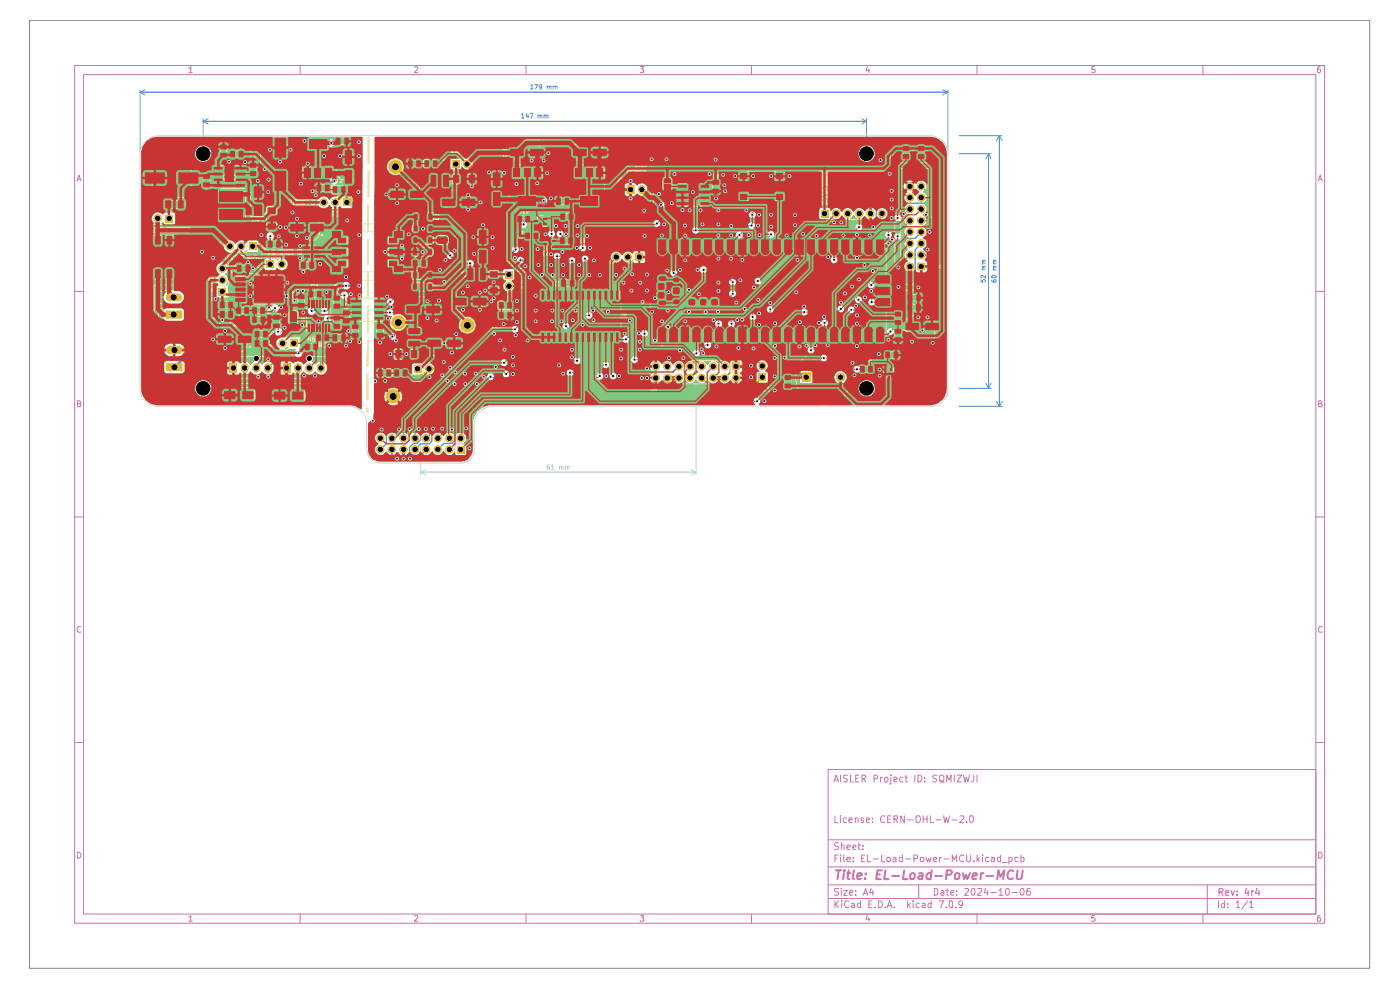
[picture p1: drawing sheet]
<svg xmlns="http://www.w3.org/2000/svg" width="297mm" height="210mm" viewBox="0 0 297 210" stroke-linecap="round" stroke-linejoin="round" font-family="sans-serif">
<g fill="none" stroke="#c872ab" stroke-width=".21">
<path d="M15.8 13.9h265.2v181.9h-265.2zM17.7 15.8h261.4v178.1h-261.4zM40 14.6l.5-.5v1.3M40 15.4h.8M63.7 13.9v1.9M88 14.3l.4-.2 .2 .5-.7 .8h.7M111.6 13.9v1.9M135.8 14.1h.8l-.5 .5 .5 .3-.1 .4h-.7M159.4 13.9v1.9M184 14.1l-.3 .9h.8M184.3 14.6v.8M207.3 13.9v1.9"/>
<path d="M232.2 14.1h-.6v.6h.6v.6h-.6M255.2 13.9v1.9M280.1 14.1l-.4 .1-.2 .3v.8h.6v-.6l-.4-.1-.2 .3M16.3 38.4l.5-1.2 .4 1.2M16.4 38h.6M279.7 38.4l.4-1.2 .4 1.2M279.8 38h.6M15.8 61.8h1.9M279.1 61.8h1.9M16.4 85.6h.5l.2-.3-.2-.3h-.5v1.3h.5l.3-.4-.3-.3M279.7 85.6h.5l.2-.3-.2-.3h-.5v1.3h.5l.3-.4-.3-.3M15.8 109.6h1.9"/>
<path d="M279.1 109.6h1.9M17.2 133l-.6-.1-.3 .5 .3 .7 .6-.1M280.5 133l-.6-.1-.2 .5 .2 .7 .6-.1M15.8 157.5h1.9M279.1 157.5h1.9M175.7 163.2h103.4v30.7h-103.4zM175.7 178.1h103.4M176.9 165.9l.5-1.5 .5 1.5M177 165.4h.7M177.1 173.1v1.4h.7M177.9 178.8l-.6-.1-.2 .2v.4l.6 .3 .2 .3-.2 .3h-.7M178.3 173.1h.1"/>
<path d="M178.3 164.4v1.5M178.3 173.5v1M178.5 179.4l.1-.2 .4 .1 .1 .9M178.5 178.7v1.5M179.6 173.6l-.4-.1-.3 .2 .1 .7h.6M179.7 179.7l.7-.1-.1-.3-.4-.1-.2 .3v.7h.6M179.7 164.5h-.7v.4l.7 .5-.2 .5-.5-.1M180.1 174l.7-.2v-.2l-.5-.1-.2 .2 .1 .7h.6M180.4 164.4v1.5h.7M180.9 179.7l.7-.1-.2-.4-.4 .1-.1 .7 .1 .2h.5M181.4 173.7l.2-.2 .4 .1v.9M181.4 173.5v1"/>
<path d="M181.5 165.1h.5M182 179.2h.5M182.2 178.7v1.3l.1 .2h.2M182.2 164.4h-.7v1.5h.7M182.9 165.2l.7-.1v-.6l-.7-.1v1.5M183.1 179.3v.2M183.2 173.6a.36 .36 0 0 0-.6 .1l.6 .4v.3h-.6M183.2 165.2l.4 .7M183.8 174l.7-.2-.2-.3-.4 .1-.1 .6 .2 .3 .4-.1M185.1 174.3v.2M185.1 173.6v.1M185.4 165.2h.5l.2-.2a.36 .36 0 0 0-.2-.6h-.5v1.5"/>
<path d="M186.8 164.8v1.1M187.2 164.8l-.4 .4M187.7 173.1h-.6a.7 .7 0 0 0-.3 .9 .7 .7 0 0 0 .9 .3M187.7 165l.2-.2 .4 .2 .1 .6-.3 .3h-.2l-.3-.3zM188.3 173.7h.5M189 173.1h-.7v1.4h.7M189 164.8v1.5h-.3M189 164.4v.1M189.7 173.7h.6v-.6h-.6v1.4M189.7 165.4l.6-.1-.1-.4h-.5v.9h.5M190 173.7l.4 .8M191.5 164.9l-.4-.1-.3 .4v.4l.3 .3 .4-.1"/>
<path d="M191.9 173.1v1.4l-.8-1.4v1.4M191.9 164.8h.6M192.2 164.4v1.4l.3 .1M192.5 173.9h1.1M194.1 164.4v1.5M194.3 173.2a.55 .55 0 0 1 .9 .3v.7l-.3 .3h-.2l-.4-.3zM194.7 164.4a.73 .73 0 0 1 .9 .7 .73 .73 0 0 1-.9 .8zM195.8 173.7h.9M195.8 173.1v1.4M196.2 165.7v.2M196.2 164.9v.2M196.7 173.1v1.4"/>
<path d="M197.4 173.1v1.4h.6M198.5 173.9h1.1M198.7 164.5h-.7l-.1 .3 .7 .5 .1 .3-.2 .3-.6-.1M199.3 164.6l.3-.2 .6 .2a1.01 1.01 0 0 1-.3 1.3l-.6-.3zM199.6 165.5l.7 .4M200.2 173.1l.3 1.4 .2-1.1 .4 1.1 .3-1.4M200.8 165.9v-1.5l.5 1 .5-1v1.5M201.9 173.9h1.1M202.4 164.4v1.5M203 164.4h1l-1 1.5h1M203.6 173.1h.7l.2 .3-1 1.1h1M204.4 164.4l.3 1.5 .3-1.1 .3 1.1 .4-1.5"/>
<path d="M205.1 174.3v.2M205.8 173.1h.5a1.1 1.1 0 0 1-.1 1.4l-.4-.2-.1-.4zM206.6 164.4v1l-.2 .4-.4 .1M207.3 164.4v1.5M16.4 180.8a.65 .65 0 0 1 .8 .6 .65 .65 0 0 1-.8 .6zM40 194.6l.5-.4v1.2M40 195.4h.8M63.7 193.9v1.9M88 194.3l.6-.1v.4l-.7 .8h.7M111.6 193.9v1.9M135.8 194.2h.8l-.5 .5 .5 .2v.3l-.2 .2-.6-.1M159.4 193.9v1.9"/>
<path d="M175.7 190.6h103.4M175.7 187.7h103.4M175.7 183.9h103.4M177.1 191.1v1.4M177.1 182h.4M177.3 191.8l.6 .7M177.8 181.4h-.7v1.4M177.9 188.5l-.8 .1-.1 .3 .3 .2 .4 .1 .2 .4-.4 .3-.5-.1M177.9 191.1l-.8 .8M178.3 181.4v.1M178.3 181.9v.9M178.5 188.5v.1"/>
<path d="M178.5 188.9v1M178.6 191.1v.2M178.6 191.6v.9M179 188.9h.7l-.7 1h.7M179 181.4v1.2l.2 .2M179.7 182.3l.7-.1-.1-.3h-.6v.1v.6l.2 .2 .4-.1M180.1 191.3l-.1-.1a.7 .7 0 0 0-.9 .5 .7 .7 0 0 0 .6 .8l.4-.1M180.3 189.4l.6-.2-.1-.3-.5 .1v.7l.1 .2 .4-.1M180.7 191.7l.4-.1 .2 .2v.7M181 182.6v.2M181 181.9v.1M181.3 191.9l-.7 .3 .2 .3 .5-.1"/>
<path d="M181.5 189.7v.2M181.5 189v.1M182.5 191.7a.45 .45 0 0 0-.6 .2l.1 .5h.5M182.5 191.1v1.4M182.8 182h.4M183.1 180.1v.1M183.1 189.9l.5-1.4 .5 1.4M183.2 189.5h.8M183.5 181.4h-.7v1.4h.7M184 194.1l-.3 .9h.8M184.1 181.4v1.4h.6M184.3 194.7v.7"/>
<path d="M184.3 191.8h.5M184.8 188.4l-.3 1h.9M185 191.1h-.7v1.4h.7M185.2 188.9v1M185.3 182.2h1.1M185.7 192.4v.1M186.4 191.1a.73 .73 0 0 1 .8 .7 .73 .73 0 0 1-.8 .7zM187 181.4v1.4h.7M187.8 192.4v.1M188.2 192.5l.5-1.4 .5 1.4M188.2 181.9h.5l.2 .6a.45 .45 0 0 1-.7 .2zM188.4 192.1h.7"/>
<path d="M189.5 181.9h.5l.1 .9M189.7 192.4v.1M190.1 182.2h-.4l-.3 .3 .3 .3 .4-.1M191.4 181.9l-.6 .1v.6l.2 .2 .4-.1M191.4 181.4v1.4M192.1 182.2h1.1M192.5 191.1v1.4M192.7 192l.4 .5M193.1 191.6l-.6 .5M193.7 191.1v.2M193.7 191.6v.9M193.9 182.1l.7-.1 .1-.5-.3-.1h-.5v1.4"/>
<path d="M194.9 187.7v2.9M195 191.7a.45 .45 0 0 0-.7 .2l.1 .5h.6M195.3 181.9h.5l.2 .2v.4l-.2 .3h-.3l-.3-.3zM195.7 191.7l.4-.1 .2 .2v.7M196.3 191.9l-.7 .3 .2 .3 .5-.1M196.4 181.9l.4 .9 .2-.7 .3 .7 .2-.9M197.5 191.7l-.4-.1-.2 .3v.5h.6M197.5 191.1v1.4M198 182.3l.7-.1-.1-.3h-.5l-.1 .1v.6l.2 .2 .4-.1M198.2 188.5h.5a.83 .83 0 0 1 .2 .9 .83 .83 0 0 1-.7 .5zM199.2 191.1h1l-.6 1.4M199.3 181.9v.9"/>
<path d="M199.6 189h.6v.9M199.7 181.9h-.2l-.2 .2M200.2 189.2l-.5 .1-.1 .3 .1 .3 .5-.1M200.2 182.2h1.1M200.7 192.4v.1M200.7 188.9h.6M200.9 188.5v1.2l.4 .2M201.4 191.3l.4-.2 .3 .3-.1 1h-.6zM201.7 189.4l.7-.2-.1-.2-.5-.1-.1 .2 .1 .7h.5M202 182.8v-1.4l.4 1 .5-1v1.4M202.8 192.4v.1M202.9 189.7v.2"/>
<path d="M202.9 189v.1M204.2 191.8l-.3 .2h-.3l-.2-.2 .1-.5 .4-.2a.86 .86 0 0 1-.1 1.4h-.3M204.5 181.5a.63 .63 0 0 0-1 .6 .63 .63 0 0 0 1 .5M204.6 188.6l.7-.1 .2 .2-.1 .4-.8 .8h.9M205.1 181.4v1.1l.2 .3h.4l.2-.3v-1.1M206.2 188.6l.5-.1a1.1 1.1 0 0 1-.2 1.4 .84 .84 0 0 1-.3-1.3zM206.6 182.6v.2M207.3 181.4v1.4M207.3 193.9v1.9M207.4 188.6l.7-.1 .1 .6-.8 .8h.8M207.4 182.2l.4 .6M207.8 181.9l-.5 .5"/>
<path d="M208.5 181.4v.1M208.5 181.9v.9M209.1 188.4l-.3 1h.8M209.5 188.9v1M209.7 181.9h-.5l-.2 .2v.4l.3 .3 .4-.1M210.2 189.3h1.1M210.3 181.9h.6l.1 .9M211 182.2l-.7 .1v.4h.7M211.9 188.9l.4-.4v1.4M211.9 189.9h.9M212.3 181.9h-.5l-.2 .2v.4l.2 .3 .5-.1M212.3 181.4v1.4"/>
<path d="M212.6 183h1.1M213.4 188.6l.1-.1a.75 .75 0 0 1 .7 .6 .75 .75 0 0 1-.4 .8l-.4-.2-.1-.4zM214 182.7l.5 .1 .2-.3-.2-.6h-.5v1.4M214.7 189.3h1.1M216 181.9l-.7 .1v.6l.3 .2 .4-.1M216.6 188.6l.5-.1a1.1 1.1 0 0 1-.2 1.4l-.3-.2-.2-.4zM216.6 181.9h.5l.2 .2v.4l-.3 .3-.4-.1M216.6 181.4v1.4M218.5 188.5l-.5 .1a1.01 1.01 0 0 0-.1 1.2h.6v-.7a.52 .52 0 0 0-.7 .1M232.2 194.2h-.6v.6l.1-.1h.4l.2 .2v.3l-.1 .2-.6-.1M255.2 193.9v1.9M256.1 187.7v6.2"/>
<path d="M258.5 191.1v1.4M259.8 191.7a.45 .45 0 0 0-.7 .2l.1 .5h.6M259.8 191.1v1.4M260.4 192.4v.1M260.4 191.7v.1M262.2 191.5l.4-.4v1.4M262.2 192.5h.8M264.7 191.1l-1.3 1.8M265.1 191.5l.3-.4v1.4M265.1 192.5h.8M279.7 180.8a.65 .65 0 0 1 .8 .6 .65 .65 0 0 1-.8 .6zM280.1 194.2h-.4l-.2 .3v.8l.6 .1v-.7h-.4l-.2 .2"/>
</g>
<path d="M258.6 189.2h.7l.2-.3-.1-.3-.8-.1v1.5M259 189.2l.5 .8M260 189.4l.6-.1v-.3l-.4-.1-.2 .3 .1 .7h.5M261.2 188.9l.3 1.1 .3-1.1M262.4 189.8v.2M262.4 189v.2M264.5 188.4l-.4 1h.9M264.8 188.9v1.1M265.6 188.9v1.1M266 188.9l-.4 .3M266.7 188.4l-.4 1h1M267.1 188.9v1.1" fill="none" stroke="#c872ab" stroke-width=".25"/>
<g fill="none" stroke="#c872ab" stroke-width=".42">
<path d="M177.3 184.6h1.1M177.9 184.6l-.2 1.9M179 185.2l-.1 1.3M179.1 184.6v.2M179.7 185.2h.7M180 184.6l-.2 1.6 .4 .3M181.1 184.6l-.2 1.6 .2 .3M181.9 185.9l.9-.3v-.3a.6 .6 0 0 0-.9 .2v.9h.7M183.5 186.3v.2M183.7 185.3v.2M186.1 185.5h.5M187.1 184.6h-1l-.2 1.9h.9"/>
<path d="M187.8 184.6l-.2 1.9h.9M189.3 185.8h1.4M191.8 184.6l-.2 1.9h.9M193.1 185.5l.4-.3 .5 .2v.7l-.2 .3-.5 .1-.2-.2zM194.9 185.3h.8l-.1 1.2M195.7 185.6l-.9 .5 .2 .4 .6-.1M197.5 185.3a.65 .65 0 0 0-.9 .2v.9h.8M197.7 184.6l-.3 1.9M198.4 185.8h1.5M200.8 185.5h.9l.3-.5-.1-.2-.3-.2h-.7l-.2 1.9M202.6 185.5l.4-.3 .4 .1 .2 .2-.2 .8-.2 .2-.5-.1zM204.3 185.2l.2 1.3 .4-1 .3 1 .6-1.3"/>
<path d="M206.3 185.9l.9-.3v-.3l-.6-.1-.2 .3-.1 .9h.8M208.2 185.2l-.2 1.3M208.7 185.2l-.6 .3M209.3 185.8h1.4M211.5 186.5l.3-1.9 .4 1.4 .9-1.4-.3 1.9M215 184.8l-.1-.1a.77 .77 0 0 0-.9 .2l-.3 .5 .1 .8a.7 .7 0 0 0 1 .1M215.9 184.6l-.1 1.8a.72 .72 0 0 0 1-.3l.2-1.5"/>
</g>
<path d="M6.3 4.3h284.3v201.1h-284.3z" fill="none" stroke="#848484" stroke-width=".21"/>
<path d="M79.4 91.6h19.6v2.6h-2.5v2.4h-17.1zM99 95.3v1.3h-1.3M99.5 94.2v.6l.9-.4M100.4 93.5l-.2 .3h-.7" fill="none" stroke="#e8b2a7" stroke-width=".21"/>
<g fill="#4d7fc4">
<path d="M53.1 78.8l.2 .1a1.27 1.27 0 0 0 1.8 .3l.4-.4 .1 .1a1.38 1.38 0 0 0 1.4 .6 1.38 1.38 0 0 0 1.1-.9v-1l.8-.8h.5l.1 1h.9v.5h-.9l.1 1.1 .9 .1v-1h.5v1h.6v.2l-.7 .7h-6.9l-1.2-1.2z"/>
<path d="M58.9 71.3l.8-.3h4.2l4.3-4.4 .6 .3-.1 .5 .1 .9-5 5.1-.1-1.4-.3-.5h-2.1l-.3 .5-.3-.2a1.49 1.49 0 0 0-1.7 0z"/>
<path d="M31 30.1l1.2-.8 1-.3 43.7 .1-.2 57.7-1.2-.6-1-.3h-41.3l-1-.2a3.8 3.8 0 0 1-2.2-3.2h11.3v.2a1.8 1.8 0 0 0 2.4 1.4 1.8 1.8 0 0 0 .9-2.6 1.8 1.8 0 0 0-2.7-.5 1.87 1.87 0 0 0-.6 1.5h-11.3v-3.9h4.8l.1 .4 .4 .2h3.3l.4-.2 .2-.3v-1.6l-.2-.2 4.7-4.8v-12.7h2.2l.4 1v.1l-.4 .3v2.1l.3 .3h1.9l.3-.3v-2.1l-.4-.3v-.1a1.38 1.38 0 0 0-.2-2.2 1.36 1.36 0 0 0 .7-1.3 1.36 1.36 0 0 0-.9-1.2 1.59 1.59 0 0 0-1.5 .4 1.59 1.59 0 0 0 .5 2.2l-.5 .3-.2 .8h-2.2v-3.9l3.5-3.5 .3 .1 .1 .8a1.3 1.3 0 0 0 1.1 .7l.7-.2 .6-.5a1.3 1.3 0 0 0 1.1 .7l.7-.2 .4-.3 .5 .5 2-.1 .2-.2v-2.1l-.4-.2h-.8v-.2l1.4-1.4h1.5v.2a.78 .78 0 0 0 .1 1.1v4l-.4 .1-.2 .3v1.9l.2 .3h2.1l.2-.3 .2-.1a1.27 1.27 0 0 0 1.9 .1 1.27 1.27 0 0 0 0-1.9 1.27 1.27 0 0 0-1.9 .1h-.1l-.3-.4-.5-.1 .1-4a.95 .95 0 0 0-.4-1.4h-.3l-.1-.3 9.7-9.6h3.9l.4-.2a.89 .89 0 0 0 .6-.8 .89 .89 0 0 0-.6-.9h-.6l-.4 .4h-3.9l-10 10h-1.7l-.3 .2-2.8 2.9-.8 .1-.7 .5-.8-.5-.8-.2 .6-.7h1.2l.4-.2 12.9-12.9h9.3v4.5l-.3 .1-.3 .4a1.74 1.74 0 0 0-1.9-.2l-.4 .4a1.31 1.31 0 0 0-2-.4 1.31 1.31 0 0 0 0 2 1.31 1.31 0 0 0 2-.4v.1a1.43 1.43 0 0 0 2.2 .2h.1l.3 .4 1.7 .1v15.6l-1-.1a.86 .86 0 0 0-.6 1.2 .86 .86 0 0 0 1.3 .3h.3l.3 .3v1.5l-3.7 3.7-1.2-.1 .1-1.1-.4-.4-1-.1 1.8-1.9h2.4a.85 .85 0 0 0 1 .2 .85 .85 0 0 0 .4-.9l-.2-.5-.4-.2h-.5l-.4 .3h-2.8l-3 3.1h-.2a.87 .87 0 0 0-1.1 .7 .87 .87 0 0 0 .7 1v.2l-2.7 2.7h-3.7l-.7-.4v-3.4a.85 .85 0 0 0 .1-1.2 .85 .85 0 0 0-1.1-.2l-.4 .4v.7l.2 .3 .1 10.2-.4 .5-.3-.1a1.78 1.78 0 0 0-1.6 .7l-.6-.6 .2-.5v-.4l-.4-.5h-.7l-.2 .2a.66 .66 0 0 0 .1 1l-.6 .8h-.2l-.4-.5a1.54 1.54 0 0 0-1.8 .2l-.4-.4h-.7v1h-.5v-1l-.9 .1-.2 .3v.8h.9v.5h-.9v.9l.2 .3h.9v-1h.5v1h.7l.5-.4 .2 .2 .1 .5 2 2 .3 .1h7.8l2.4-2.2 .5-.9 .2 .1a1.41 1.41 0 0 0 2 .3l.3-.4 .2 .1a1.27 1.27 0 0 0 1.8 .3 1.63 1.63 0 0 0 .5-1.9l-.6-.5v-.5l-2-2h-1.5l-.1-.2 5-4.9 .2-1h1.1l4.5-4.5 .1-.3v-2.1l-.4-.5v-28.6l-2.5-2.6h-2.4a.89 .89 0 0 0-1.1 .2 .89 .89 0 0 0 .1 1.2l.5 .2 .5-.1h1.8l1.7 1.6v3l-.7-.1h-10.6l-13 13.1-1.5 .1-4.9 5h-.2l-.9 .9-.1 .4v16.4l-2.9 3h-1.9v-.5h1.6l-.2-.6-.7-.5h-1v.8h-.5v-.8h-.8l-.7 .3-.4 .8h1.6v.5h-1.6a1.49 1.49 0 0 0 1.9 1.1v-.8h.5v.8h.9v.2l-.8 .7h-2l-.4 .3-.1 1.8h-4.8v-11.2h4.6l.2 .4 .4 .3h3.3l.5-.4v-1.9l-.5-.4h-3.4l-.5 .6v1.4h-4.6v-4.4h4.6a1.41 1.41 0 0 0 1.3 1.4h2l.5-.1a1.38 1.38 0 0 0-.1-2.5l-2.5-.1-.8 .4-.4 .9h-4.6v-16.7h2.2a1.36 1.36 0 0 0 .9 1.2 1.36 1.36 0 0 0 1.4-.3l.6 .5 1.9-.1 .2-.2v-2.1l-.4-.3h-1.8l-.4 .5h-.1a1.32 1.32 0 0 0-1.5-.4 1.32 1.32 0 0 0-.8 1.2h-2.2v-13.6h11.3v.2a1.8 1.8 0 0 0 2.1 1.5 1.8 1.8 0 0 0 1.5-2.1 1.8 1.8 0 0 0-2.1-1.5 1.92 1.92 0 0 0-1.5 1.9h-11.3v-.4a4 4 0 0 1 1-2.2z"/>
<path d="M84.2 95.9l.3 .1a.82 .82 0 0 0 .8 .6v-.8h.6v.8l.7-.3 .9 .7 2.1-.1a1.38 1.38 0 0 1 1.2-.4l.8-.7 .9 .7h.8l.8-.7 .1 .1a1.41 1.41 0 0 0 1.6 .6l.5-.5h.2l.2 .5h2.1l.2-.3v-1.7l-.2-.3-.4-.1a1.25 1.25 0 0 0 .4-1.7 1.25 1.25 0 0 0-1.6-.5l-.2-.1v-.3l3.5-3.3 .1 .2-.4 1.4v5.8a2.69 2.69 0 0 1-2.2 2.3h-15l-.1-.3 .8-.7 .1-.5z"/>
<path d="M82.5 90.7l31-31h40.9l.3 .2-.1 .2-41.1 .1-28.3 28.4-.1 3.2-.7 .7h-.1a1.36 1.36 0 0 0-1.8-.6z"/>
<path d="M86.1 89.1l27.9-28h43.9l1.3 1.4v4.2a.93 .93 0 0 0 .1 1.3h.7a.84 .84 0 0 0 .2-1.4v-4.6l-2-1.9h-2l-.1-.6-.6-.5 .2-.2h4.5l.1 .3a.78 .78 0 0 0 0 1.2 .78 .78 0 0 0 1.2-.2h2.4l.9 .9v22.2h-62.9l-8.5 8.6-.4-.1v-.2l8.6-8.6h62l.3-.3v-16.5a.74 .74 0 0 0 0-1 .74 .74 0 0 0-1 0 .74 .74 0 0 0 0 1v10.8l-.3 .1a1.04 1.04 0 0 0-1.4-.5l-1.6-1.7h-3.6l-.4-.5v-2.8l-.3-.5h-17.7l-.4-.8v-.5l-.3-.4h-16a.79 .79 0 0 0-.6-.9 .79 .79 0 0 0-.9 .6 .79 .79 0 0 0 .5 .9h.2l.5 .5h15.4l-.1 .6-2.9 .1a.92 .92 0 0 0-.9 .5 .92 .92 0 0 0 .2 1l-26.7 .1-16.4 16.3v2.3l-.4 .5h-.2v-3l19-18.9h.9l.1 .5 .5 .2 .8-.2 .2-.6 2.3-2.4h12.1a.77 .77 0 0 0 1.1-.1 .77 .77 0 0 0-.1-1.1 .77 .77 0 0 0-1.1 .2h-12.4l-2.7 2.7-.7 .2-.1 .6h-.9l4.3-4.5h37.9l2.2 2.3v.4a.84 .84 0 0 0 .1 1.3 1.03 1.03 0 0 0 1.1-.4v-.3h1.2l.5 .7h.6a.85 .85 0 0 0 .1-1.4v-4.9a.81 .81 0 0 0 .6-1 .81 .81 0 0 0-.9-.6 .81 .81 0 0 0-.7 .9v5.8l-.2 .5h-1.2l-.3-.6v-1l-2.8-2.7h-38.5l-24 23.9-.1 3.5-.7 .7-.3-.4-.4-.2z"/>
<path d="M85.7 66.8l1-.1 10.8-10.8h1.5l.1 .2a.77 .77 0 0 0 1.1 .4 .77 .77 0 0 0 0-1.3 .77 .77 0 0 0-1.1 .5l-.1 .2h-1.5l4.1-4.2 21.6 .1-.3 .9-1.2 1.1h-2.9l-.3-.2h-.6l-.4 .2-.1 .8-.1 .1h-6.3a.76 .76 0 0 0-1-.2 .76 .76 0 0 0-.3 1 .76 .76 0 0 0 1 .4l10.2 .1a.8 .8 0 0 0 1-.2 .8 .8 0 0 0 .1-.9l1.6-1.6a.78 .78 0 0 0 .8-.5 .78 .78 0 0 0-.4-.9l.2-.2h38.1l1.2-1.2a.81 .81 0 0 0 .8-.8 .81 .81 0 0 0-.9-.8l-.6 .5-.1 .5-1 .9-4.6-.1 .4-.4 .2-.6 1.3-1.3a.8 .8 0 0 0 1-.1 .8 .8 0 0 0 .1-1l13-.1 3.3 3.3v4a.78 .78 0 0 0 0 1.2 .78 .78 0 0 0 1.1 0 .78 .78 0 0 0 0-1.2v-4l2.6-2.6h1.3v.3l-1.9 2v5.6l4.6 4.7a.75 .75 0 0 0 .8 .7 .75 .75 0 0 0 .7-.8 .75 .75 0 0 0-.9-.7l-4.2-4.2v-5l1.6-1.6h.4a.86 .86 0 0 0 .6-1h3.1v13.4l-1.7 1.6-.1 .6a.78 .78 0 0 0-.1 1.1 .78 .78 0 0 0 1.2 0 .78 .78 0 0 0-.1-1.1l1.8-1.8v-11.8h.5v.1a.8 .8 0 0 0 1.2 .5 .8 .8 0 0 0 .1-1.3v-.9l1.4-1.3a.8 .8 0 0 0 .8-.8 .8 .8 0 0 0-.8-.8 .8 .8 0 0 0-.7 .9l-1.7 1.5v1.5l-.3 .6h-.5v-3.2a1.42 1.42 0 0 0 1-1.8 1.12 1.12 0 0 0-1.7-.6v-.7h5.3l.1 .3a1.21 1.21 0 0 0 .7 1.7l-.1 .1a1.19 1.19 0 0 0-.6 1.5l-2 2-.2 1.1 .4 .6 .3 .1 .5-.2 .3-.5-.2-.8 .6-.6 .3 .1v.6l.3 .6-3.2 3.2v10.4l-1.5 1.5h-6.3l-.1-.2a.78 .78 0 0 0-1.1 .1 .78 .78 0 0 0 0 1 .78 .78 0 0 0 1.1 .1h6.7l2.1-2 .1-10.5 1.7-1.7h.2l.3 .5 .4 .2-.1 .2a1.23 1.23 0 0 0-.6 1.6l-.8 .8v9.7l-2.1 2.1h-13.5l-.5 .5a.77 .77 0 0 0-.8 .8 .77 .77 0 0 0 .9 .8 .77 .77 0 0 0 .7-.9l.1-.2h13.4l2.8-2.8v-7.8l.3-.1 .4 .2h.8v7.2l-4.5 4.6a.78 .78 0 0 0-1 .6 .78 .78 0 0 0 .7 .9 .78 .78 0 0 0 .9-.7l5-5.1v-7.3l.5-.1v-.8h.5v.8h.5l.4-.2 .2-.9h-1v-.4h1l-.1-.7-.5-.4 .2-.3 .8 .7v15.1l-3 3h-21.6a.8 .8 0 0 0-1.2 .2 .8 .8 0 0 0 .3 1.1 .8 .8 0 0 0 1.1-.4h21.9l3.4-3.3 .1-16.1-2.4-2.3 .8-.8v-.9l-.8-.7 .7-.6 .1-1-.8-1 .9-.5 2.9 3.1v22.9l-2.1 2h-22.2a.77 .77 0 0 0-1.1 .1 .77 .77 0 0 0 0 1.1 .77 .77 0 0 0 1.1-.1h22.7l2.6-2.7h.1l.1 8.6a3.6 3.6 0 0 1-2.2 3.3l-1 .2h-36.6l.4-.8-.4-.9h4.5l.4-.4v-1.3h16.1a1.77 1.77 0 0 0 2.1 1.7 1.8 1.8 0 0 0 1.5-2 1.8 1.8 0 0 0-1.8-1.6 1.8 1.8 0 0 0-1.8 1.8l-16.1 .1v-21.8l-.2-.3-1.4-1.3v-.3l2.7 .1v18.7l2.7 2.5v1l.2 .3h2.2l.3-.3-.1-2.3-.3-.1h-2l-1.8-1.8v-17.9h.2l1 1v7.7l.5 .5v7.7l2.9 2.9h4.6v.3a1.34 1.34 0 0 0 0 1.9 1.34 1.34 0 0 0 1.9-.1 1.34 1.34 0 0 0-.1-1.9v-.2l2.1 .1a.76 .76 0 0 0 1-.2 .76 .76 0 0 0-.1-1 .76 .76 0 0 0-1.1 .1h-8l-2.2-2.2v-7.7l-.5-.6v-.2l.8-.4h6.7l.5-.4a.77 .77 0 0 0 .8-.8 .77 .77 0 0 0-.9-.7 .77 .77 0 0 0-.7 .8l-6.4 .1-.7-.3-.1-5.8-2.6-2.6 .1-.3h6.7l6.8 6.9 .4 .7h.7l.4-.5v-.4l-.3-.4-.6-.2-7.2-7.1h-37.9v-.9h-.8v-.5h.8v-.7l-.2-.3h-.9v.8h-.4v-.8h-.9l-.4 .5a1.17 1.17 0 0 0-2 .3l-.3-.1a1.19 1.19 0 0 0-1.8-.5 1.19 1.19 0 0 0 .1 2v.2h-4.5l-.7-.7v-.3l-.4-.5a.78 .78 0 0 0-.8 .1 .78 .78 0 0 0-.3 .7l.2 .5 .6 .2 1 1 23.3 .1-.1 .9-4.8-.1a.76 .76 0 0 0-1.2-.3 .76 .76 0 0 0 .1 1.2l-.1 .2-29.5 .1-31.4 31.3-.1 1.8a1.25 1.25 0 0 0-1.7 .4h-.3v-1.3l1.7-1.7v-5.2h.4l.1 .8 .3 .4 .8-.9 .4 .4-.9 .8a1.81 1.81 0 0 0 2.4 0l-.9-.8 .3-.3 .1-.1 .8 .9 .1-.1a1.69 1.69 0 0 0-.1-2.2l-.8 .8-.4-.3 .9-.9-.7-.3a1.69 1.69 0 0 0-1.7 .3l.9 .9-.4 .3-.8-.8-.3 .3-.1 .8h-.4v-5h6.3l.3 .4h1.7l.3-.2 .1-.4 .2 .1a1.21 1.21 0 0 0 1.8 .2 1.21 1.21 0 0 0 0-1.8 1.21 1.21 0 0 0-1.8 .2h-.3v-.3l-.2-.3h-1.9l-.2 .3v1.8h-6.3v-4.8l2.9-2.6h7.4l2.8-2.7h3.1a1.83 1.83 0 0 0 2.3 1.7 1.83 1.83 0 0 0 1-2.7 1.83 1.83 0 0 0-2.9-.2l-.4 1.2h-3.1l8.2-8.3h4.3a1.2 1.2 0 0 0 1.8 1 1.2 1.2 0 0 0 0-2l.1-.3h.3l.2-.2v-1.9l-.2-.2h-1.9l-.3 .3v1.7l.2 .3 .4 .1v.2l-.4 .4-.2 .6h-4.3l7.1-7 .6-.4 .1-.5-.5-.6h-.6l-.4 .2-.1 .3-17.7 17.7h-6.1v-.1a1.91 1.91 0 0 0 1.5-1.4 1.91 1.91 0 0 0-.7-2z"/>
<path d="M102.3 84.2h57.7l.1 .3-57.5 .1-6.6 6.6-.1 .7-.9-.2v-.2z"/>
<path d="M105.9 73.7h43.8a.68 .68 0 0 0 .7 .3 .68 .68 0 0 0 .5-.5v-.7a.91 .91 0 0 0-1.4-.1h-16.1v-.2l.2-.4h20.9l.1 2.7 .9 .9 3.7 .1 1.3 1.3v.9l.5 .7-.4 .2-.2 .3v1.4l-.3 .3h-2.8l.1-.5h-.8v-.5h.8l-.3-.9 .4-.3v-.7h-.9v-.5h.9v-.7l-.3-.3h-.8v.8h-.5v-.8h-.8a.41 .41 0 0 1-.3 .4 .41 .41 0 0 1-.5-.2 1.38 1.38 0 0 0-1.8 .6 1.3 1.3 0 0 0-1.2-.8 1.3 1.3 0 0 0-1.2 .8 1.44 1.44 0 0 0-2.3-.3l-.1 .3h-.1a1.23 1.23 0 0 0-1.2-.8 1.23 1.23 0 0 0-1.1 .8h-.2a1.23 1.23 0 0 0-1.1-.8 1.23 1.23 0 0 0-1.2 .8l-.3-.3a1.57 1.57 0 0 0-1.4-.5l-.8-.7v-.2l6.9-.1a.79 .79 0 0 0 1.2-.1 .79 .79 0 0 0-.2-1.1 .79 .79 0 0 0-1.1 .2h-41.2l-15.2 15.2-.1 1.9-.4 .1v-2.1z"/>
<path d="M91.6 90.3l14.8-14.8 15.8 .1v.3l-.3 .1h-14.7a.89 .89 0 0 0-.9 .6 .89 .89 0 0 0 .3 1h.2a.68 .68 0 0 0 .9-.6h11.9v.3l-.8 .8h-10.9l-.5 .5a.88 .88 0 0 0-.9 1h-1.7l-.4-.4h-.7a.81 .81 0 0 0 0 1.4h23.6l.5-.2 .2-.4v-.4l.2-.1h.8l.3 .3a.77 .77 0 0 0 .8 .7 .77 .77 0 0 0 .7-.8 .77 .77 0 0 0-.8-.7l-.6-.5h-8a.79 .79 0 0 0-1 0 .79 .79 0 0 0-.2 1l-12 .1-.1-.4 .2-.1h10.9l1.2-1.2h7.5a.77 .77 0 0 0 1 .1 .77 .77 0 0 0 .3-1l-.3-.3a.73 .73 0 0 0-1 .2l-4.7-.1a.87 .87 0 0 0-.5-1l.1-.3h11.1l.1 .4a.75 .75 0 0 0 .2 1 .75 .75 0 0 0 1-.1h2.9l-.3 .7h.9v.5h-.9l.3 .6 .4 .3-.4 .4-.3 .6h.9v.5h-.9l.3 .5 .8 .6v-.9h.5v.9l1.1-.8a1.19 1.19 0 0 0 1.1 .7 1.19 1.19 0 0 0 1.1-.8h.2a1.18 1.18 0 0 0 1.1 .8 1.18 1.18 0 0 0 1.1-.7l.2-.1a1.23 1.23 0 0 0 1.1 .8 1.23 1.23 0 0 0 1.2-.8l.1 .1a1.41 1.41 0 0 0 1.6 .6l.4 .4-.1 .2h-48.4l-9.4 9.4h-.2z"/>
<path d="M79.6 29h118a3.8 3.8 0 0 1 3.2 3.6l-.1 17.4h-.1l-3.7-3.7h-.4l-.7-.7 .8-.8-.1-1.1 .8-.8v-2.3l-.7-.6v-.9a1.18 1.18 0 0 0-1-.8 1.18 1.18 0 0 0-1.2 .6l-.3-.1-.6 .6-.4-.4 .6-.6h-.1l-.6-.2-.6 .2h-.1l.6 .6-.4 .4-.6-.6-.2 .5v.4l.2 .5 .6-.6 .4 .4-.6 .6 .1 .1-.1 .3h-23.5l-2.8 2.7h-5.6l-1.6 1.8-18.1-.1-1.3 1.3h-.2a.87 .87 0 0 0-.6 .7 .87 .87 0 0 0 .4 .9h-27.4l.2-.5-.1-.9 2.7-2.8 .5 .2h25.5l.3-.2a.99 .99 0 0 0-.2-1.5l-24.3-.1a.94 .94 0 0 0-1-.8 .94 .94 0 0 0-.8 1.1l-.6 .1-3.2 3.2-.2 .5 .1 .6-.2 .2 .2 .9-12.9 .1-14.7 14.8a.93 .93 0 0 0-.7 1.3 .83 .83 0 0 0 .9 .2 .83 .83 0 0 0 .6-.8l9.7-9.7h1.3v.2a.79 .79 0 0 0 1.2 .5 .79 .79 0 0 0 0-1.3 .79 .79 0 0 0-1.2 .6h-1.3l4.8-4.8h18l.3 .8v.5l-.2 .1h-15.2l-14.9 15-3-.1a.79 .79 0 0 0-1.2 .5 .79 .79 0 0 0 1 .9l.1 .2a1.81 1.81 0 0 0 1.1 3v.1h-.8l-.8 .5v.3l-2.8 2.8v14.9l-1.5 1.5h-.2v-.7l1.2-1v-1.3l.2-47.4h53.9v.5h-.9v.7l.5 .5h.5v-1.1h.5v1.1a1.4 1.4 0 0 0 1.2-.6h.1a1.13 1.13 0 0 0 1.7 .1l.3-.6v-1l-.1-.1a1.11 1.11 0 0 0-1.9-.2h-.3l-.5-.5h-.5v1h-.5v-1h-.5l-.5 .4v.8h-53v-4.6h2.5a1.79 1.79 0 0 0 .9 1.5 1.84 1.84 0 0 0 2.8-1.3h9.8l.3 .4h1.8l.4-.6a1.25 1.25 0 0 0 1.6 .5 1.25 1.25 0 0 0 .6-1.7 1.2 1.2 0 0 0-2.2-.1l-.3-.5h-2.1l-.1 2h-9.8v-.5a1.83 1.83 0 0 0-2-1.6 1.83 1.83 0 0 0-1.7 1.9h-2.5v-2.7h102.5l.2 .5a1.75 1.75 0 0 0 2.5 1 1.75 1.75 0 0 0 .6-2.6 1.73 1.73 0 0 0-1.8-.8 1.73 1.73 0 0 0-1.4 1.4l-.1 .5h-102.5z"/>
<path d="M138.9 78.1h.5v1.7h-.5z"/>
<path d="M155.9 78.1h.5v1.7h-.5z"/>
<path d="M117.8 49.6l.2-.1 .2 .6 .8 .3 .5-.3 .1-.7h27.4a.77 .77 0 0 0 1 .1 .77 .77 0 0 0 .3-1l-.4-.3a.73 .73 0 0 0-.9 .1h-7.3l-.1-.1 .4-.3 .1-.6 1-.9h17.2l.6 .8-.4 .2-1.5 1.6a.8 .8 0 0 0-.9 .6 .8 .8 0 0 0 .5 .9l-.2 .3h-38.7l-.2-.1v-.5z"/>
<path d="M174.1 46.7l.1-.2h1.8l.2-.5 .6 .4a1.28 1.28 0 0 0 1.7-.6l.1-.1 .6 .7a1.39 1.39 0 0 0 1.8-.7l.7 .7a1.12 1.12 0 0 0 1.2 0l.4-.5h.3l.5 .6 .4 .1v-.9h.4v.9h.5v.2l-5.7 .1-2.7 2.6h-.1z"/>
<path d="M160.4 45.1l.4-.4h5.7l2.7-2.7h22.6l.1 .4v.2h-6.1l-.4 .3v1.2l-.5-.1v.9h-.4v-.9l-.4 .2-.6 .6a1.3 1.3 0 0 0-2.3 0l-.3 .1a1.17 1.17 0 0 0-1.1-.8 1.17 1.17 0 0 0-1.1 .8h-.2a1.15 1.15 0 0 0-1-.8 1.15 1.15 0 0 0-1.1 .6h-.2l-.3-.6h-1.9l-.3 .4v1.8l-13.5-.1 .2-.3z"/>
<path d="M193.1 40l.4-.4 .6 .6 .2-.2 .7 .6v.2l-.9 .7-.5-.7 .1-.2z"/>
</g>
<path d="M70.3 30.3h2.5l2 2.1v28.6M71 38.4l-.4 .2h-4M43 55.2v16.7l-6 6M73.6 42.9v-6.6h-10.4l-13.1 13.1h-1.3M51.9 78.1v1.2l1.9 1.8h7.4l2-2v-1M73.4 60.6h1l.9 .8v1.9l-4.3 4.3h-1.5v1.1l-6.2 6.2" fill="none" stroke="#4d7fc4" stroke-width=".51"/>
<path d="M57.3 50.1h.1M57.3 50.1v6M58.3 65.4v10.5l.4 .3M58.7 76.2h5l1.2-1.3h1.5l1.7 1.7v1.5M58.7 76.2l-1.9 1.9M68.8 66h-.8l-4.2 4-.1 .4h-4.7M73.1 62.7h-3.2l-3.4 3.3h-.5" fill="none" stroke="#4d7fc4" stroke-width=".25"/>
<circle cx="43.9" cy="54.4" r=".25" fill="#4d7fc4"/>
<path d="M66.6 38.6l-10 10.1h-1.8l-3.7 3.5M48.8 49.4l-5.8 5.8M109.4 52.9l-18.2 18.2h-7.6l-3.1 3.1v15l-1.7 1.6v5.2l1.3 1.2h2.4l.6-.7v-1.2M110.4 55.2l10.9 .1M115.1 43.4h-.9l-3.1 3.2v1M142.9 57.9l.4 .4h24.3v18.8l2.9 2.9h.5" fill="none" stroke="#4d7fc4" stroke-width=".51"/>
<path d="M115.3 42.6v.6l-.2 .2h25.1" fill="none" stroke="#4d7fc4" stroke-width=".93"/>
<g fill="none" stroke="#4d7fc4" stroke-width=".25">
<path d="M195.4 39.5l1.4 1.3v2l-.4 .3h-10.5v4.1l-.2 .2h-5.9l-2.8 2.9M117 49.6v1.6M118.7 48.9h.2v.7M123.6 52.6l-1.7 1.8h-3.7M124.1 54.9l1.4 1.3h49.3l7.3 7.4M139.4 47.4l1.5-1.5h17.6l.8 .8h14.1l3.6 3.6M147.6 48.9h-49.6l-15.2 15.1M149.3 57.2h18l2.6 2.7v7.7l.5 .5v7.7l2.6 2.5h9M155.4 59.9l-.6-.7h-41.6l-31.2 31.3v3.7l-1.3 1.1M159.4 47.8h-.6l-1.9 2.1M160.8 59.6h3.4l1.2 1.2v22.9h-63.3l-9.2 9.3M163.6 49.7l-1.5 1.5h-60.7l-15 15.1h-3.7"/>
<path d="M177 50.3v4.8M182.2 48.2l-2.2 2.1v5.3l4.8 4.9M187.1 45.3l-.4 .4v15.8l-1.8 1.8v.8M190.4 46.2l-1.9 2v1.7M193 54.1l-1.4 1.4v9.8l-2.5 2.4h-13.4l-.8 .8M193 41.9l-.5-.4h-23.5l-2.7 2.7h-5.7l-1 .9v.5M193 46.8l-2.6 2.6v.7M195.4 54.1h1l1.3 1.4v15.4l-3.2 3.2h-22.3l-.2 .2M195.4 51.6l-1.3 1.4v12.1l-5.2 5.3M195.4 46.8h1.3l3.5 3.4v23.4l-2.5 2.3h-22.9M195.4 49.2l-1.3 1.3h-1.6l-3 3.1v10.3l-1.9 1.9-7-.1M120.1 69.2l.6 .7h16v.9"/>
<path d="M120.9 79.1l8.4-.1 .7 .8M122.4 76.5h-15l-.5 .5M125 66.9h-12.7l-3.1 3M127.3 79.8l-.3 .3h-22.7l-.2-.2M128.5 77.4h-8.4l-1.1 1.2h-10.9l-.7 .7M132.8 72l.4-.5h21.9v3l.8 .8h1.8M134.6 76.3h.1M134.6 76.3h5.5l1.5 1.4M147.7 74.9v.2l-41.4-.1-15.2 15.2v2.1l-.7 .7M150.1 73.2h-44.3l-16.1 16.2v2.2l-.5 .3v1.4l-.7 .8h-.8l-.8 .8v.9l.6 .7h1.8l1.1-1.2M152.4 68.7v-1.2l-2.5-2.6h-38.1l-23.7 23.7v4.4M155.4 62.3l-.3 .3 .1 6.1"/>
<path d="M157.7 75.3h1.6l2.4 2.3M159.7 67.2v-4.9l-1.6-1.7h-44.2l-28.3 28.3v4.1M163.4 65.6v16.8h-62l-9.8 9.7v1.5l-.5 .6h-1.9l-1.1 1.1M178.4 65.5l-.7 .7h-7.1M160.6 85.1h-57.7l-6.4 6.3v2l-.7 .7h-1.6l-1.3 1.2M161.7 80l-1.4 1.5h-10.1l-1.4-1.3"/>
</g>
<g fill="#ce7d2c">
<path d="M31 30.1l1.2-.8 1-.3 43.7 .1-.2 57.7-1.2-.6-1-.3h-41.3l-1-.2a3.8 3.8 0 0 1-2.2-3.2h11.3v.2a1.8 1.8 0 0 0 2.4 1.4 1.8 1.8 0 0 0 .9-2.6 1.8 1.8 0 0 0-2.7-.5 1.87 1.87 0 0 0-.6 1.5h-11.3v-3.9h4.8l.1 .4 .4 .2h3.3l.3-.1h9.3l.2 .4h.9v-1h.5v1h.7l.4-.4 .7 .4h.7l.6-.3 .2-.4 .2 .3a1.38 1.38 0 0 0 2 .1l.2-.4 .2 .1a1.25 1.25 0 0 0 2 .2h1.8l.2 .4h.8v-1h.5v1h.8l.4-.4a1.24 1.24 0 0 0 2.1-.3l.2 .1a1.41 1.41 0 0 0 2 .3l.3-.4 .2 .1a1.27 1.27 0 0 0 1.8 .3 1.63 1.63 0 0 0 .5-1.9l-.7-.6a1.75 1.75 0 0 0-1.8 .6l-.7-.6a.83 .83 0 0 0-.1-1.4h-.7l-.3 .2-.1 .5 .3 .6-.9 .7a1.34 1.34 0 0 0-2.2-.3l-.4-.4h-.7v1h-.5v-1l-.8 .1-.2 .2v.9h.9v.5h-.9v.8h-1.8l.4-.5v-1.1a1.48 1.48 0 0 0-2.6-.2l-.6-.6 .2-.5-.1-.7-.3-.2h-.7l-.1 .1a.64 .64 0 0 0 0 1.1v.2l-.8 .6a1.34 1.34 0 0 0-2.2-.3l-.4-.4h-.7v1h-.5v-1l-.9 .1-.2 .3v.8h.9v.5h-.9v.8h-9.3l.3-.4v-1.6l-.2-.3-.4-.3-3.5 .1-.3 .4v1.6h-4.8v-4.6h6.4v.5h-1.6a1.49 1.49 0 0 0 1.9 1.1v-.8h.5v.8l1.1-.1 .6-.4 .2-.6h-1.6v-.5h1.6l-.3-.8a1.82 1.82 0 0 0-1.6-.3v.8h-.5v-.8h-.8a1.14 1.14 0 0 0-1.1 1.1h-4.8v-1.2h28.6l.3 .9a1.33 1.33 0 0 0 2 0h.1l.3 .4h1.4v.2a.96 .96 0 0 0 .3 1.5l.8-.1a.87 .87 0 0 0 .4-.9 .87 .87 0 0 0-.7-.7l.2-.4v-1.7l-.3-.5h-2.1l-.3 .5-.3-.2a1.33 1.33 0 0 0-2.1 1h-28.6v-2.4h28.2l.2 .6 .4 .2a.91 .91 0 0 0 1.1-1.1 .91 .91 0 0 0-1.5-.4l-.2 .7h-28.2v-3h4.6l.2 .4 .4 .3h3.3l.5-.4v-1.9l-.5-.4h19l.2 .6a.86 .86 0 0 0 1.2 0h6.3l.2 .5 .4 .3 .8-.1 .4-.7h1l.2 .6 .6 .2v.3a.85 .85 0 0 0 .5 1.3 .85 .85 0 0 0 1.1-1l-.3-.5-.6-.4 .2-.2v-.7l-.4-.4-.5-.1a.78 .78 0 0 0-.8 .9h-1v-.2a.9 .9 0 0 0-1-.7 .9 .9 0 0 0-.8 .9h-6.3l.1-.1a.86 .86 0 0 0 0-1.1 .86 .86 0 0 0-1.1-.2l-.4 .4v.4h-22.3l-.4 .2-.2 .4v1.4h-4.6v-4.4h4.6v.2a1.44 1.44 0 0 0 1.3 1.2h2l.5-.1a1.38 1.38 0 0 0-.1-2.5l-2.5-.1-.8 .4-.4 .9h-4.6v-3.6h15.9l.4 1v.1l-.4 .3v2.1l.3 .3h1.9l.3-.3v-.2h23.8v.1a.86 .86 0 0 0 1 .7 .86 .86 0 0 0 .7-1l-.2-.5-.9-.2-.3 .2-.3 .7h-23.8v-1.9l-.2-.2h24.4v.2a.87 .87 0 0 0 1.4 .4 .87 .87 0 0 0-.3-1.4l-.7 .1-.4 .7h-24.4l-.2-.1 .2-.3a1.46 1.46 0 0 0-.4-2l.4-.4 .2-.9h7.7l.2 .4h2.1l.2-.3 .2-.1a1.27 1.27 0 0 0 1.9 .1 1.27 1.27 0 0 0 0-1.9 1.27 1.27 0 0 0-1.9 .1h-.1l-.3-.4h-2.1l-.2 .3v1.8h-7.7a1.24 1.24 0 0 0-.8-1.2 1.59 1.59 0 0 0-1.5 .4 1.59 1.59 0 0 0 .5 2.2l-.5 .3-.2 .8h-15.9v-7.2h17.4a1.33 1.33 0 0 0 1.3 1.4l.7-.2 .6-.5a1.3 1.3 0 0 0 1.1 .7l.7-.2 .4-.3 .5 .5h1.8l.4-.3v-2.1l-.2-.1-2-.1-.5 .4a1.29 1.29 0 0 0-2.2 .2l-.3-.2a1.32 1.32 0 0 0-1.4-.3 1.32 1.32 0 0 0-.9 1.1h-17.4v-2.1h26.5l.2 .7 .9 .2 .3-.2 .3-.8-.3-.6-.8-.1-.4 .1-.2 .7h-26.5v-3.8h2.2v.3a1.33 1.33 0 0 0 2.3 .6l.6 .5 1.9-.1 .2-.2v-2.1l-.4-.3h-1.8l-.4 .5-.3-.2a1.31 1.31 0 0 0-1.4-.1 1.31 1.31 0 0 0-.7 1.1h-2.2v-3.4h37.4v.3a1.38 1.38 0 0 0 1.2 1 1.38 1.38 0 0 0 1.3-.7 1.35 1.35 0 0 0 2.2 .3h.1l.3 .4h2.1l.2-.3v-1.9l-.2-.3h-2.1l-.3 .4a1.74 1.74 0 0 0-1.9-.2l-.4 .4a1.3 1.3 0 0 0-1.5-.6 1.3 1.3 0 0 0-1 1.2h-37.4v-4.5h40l.2 .5 .4 .3h.6l.4-.3a.86 .86 0 0 0-.4-1.4l-.8 .1-.4 .8h-40v-5.7h11.3a1.78 1.78 0 0 0 1.9 1.7 1.78 1.78 0 0 0 1.7-2 1.78 1.78 0 0 0-2.1-1.6 1.92 1.92 0 0 0-1.5 1.9h-11.3v-.4a3.4 3.4 0 0 1 .8-2h38.6l.3 .7 .7 .2 .7-.5v-.7l-.4-.4a.94 .94 0 0 0-1.3 .7h-38.6z"/>
<path d="M138.9 78.1h.5v1.7h-.5z"/>
<path d="M155.9 78.1h.5v1.7h-.5z"/>
<path d="M193.1 40l.4-.4 .6 .6 .2-.2 .7 .6v.2l-.9 .7-.5-.7 .1-.2z"/>
<path d="M79.6 29h118a3.8 3.8 0 0 1 3.2 3.6l-.1 50.1a3.5 3.5 0 0 1-2.1 3l-1 .2h-36.6l.4-.8-.1-.3-.3-.5h-.7l-.4 .5v.6l.3 .4-.1 .1-56.6 .1a3.8 3.8 0 0 0-3.2 3.5l-.1 6.1a2.69 2.69 0 0 1-2.2 2.3l-17.9-.1a2.66 2.66 0 0 1-2-2.5h1.4l.2 .7 .7 .5h.7l.9-.7 .7 .7h.9l.6-.6h.2l.8 .7h.1v-.8h.6v.8l.5-.2 .4-.5 .8 .6 1-.1 .6-.6 .8 .7h.8l.8-.7 .9 .7h.8l.8-.7 .1 .1a1.41 1.41 0 0 0 1.6 .6l.5-.5h.2l.2 .5h2.1l.2-.3v-1.7l-.6-.5a1.23 1.23 0 0 0 .2-2 1.23 1.23 0 0 0-2 .5h-.2a1.25 1.25 0 0 0-1.1-.7 1.25 1.25 0 0 0-1.1 .7h-.2a1.22 1.22 0 0 0-1.2-.8 1.22 1.22 0 0 0-1.1 .8h-.2a1.22 1.22 0 0 0-1.1-.8 1.22 1.22 0 0 0-1.2 .8h-.1a1.17 1.17 0 0 0-1.1-.8 1.17 1.17 0 0 0-1.1 .8h-.2a1.25 1.25 0 0 0-1.2-.7 1.25 1.25 0 0 0-1.1 .7h-.2a1.22 1.22 0 0 0-1.1-.8 1.22 1.22 0 0 0-1.1 .8 1.6 1.6 0 0 0-1.3-.8 1.23 1.23 0 0 0-1.2 1 1.23 1.23 0 0 0 .8 1.4v.1l-.6 .5-.2 .6h-1.4v-5.4l1.2-1.2v-4.6h2.2l.1 .8 .3 .4 .8-.9 .4 .4-.9 .8 .2 .1a1.74 1.74 0 0 0 2.2-.1l-.9-.8 .3-.3 .1-.1 .8 .9 .1-.1a1.69 1.69 0 0 0-.1-2.2l-.8 .8-.4-.3 .9-.9-.3-.1h97.7a1.78 1.78 0 0 0 2 1.7 1.78 1.78 0 0 0 1.6-2.2 1.78 1.78 0 0 0-2.3-1.3 2.05 2.05 0 0 0-1.3 1.8l-97.8-.1a1.91 1.91 0 0 0-2 .2l.9 .9-.4 .3-.8-.8-.3 .3-.1 .8h-2.2v-5h8.1l.3 .4h1.7l.3-.2 .1-.4 .5 .3a1.24 1.24 0 0 0 1.7-.3h1.8l2.1 2.2 .5 .2 4.9-.1 .6 .6h29.4l.4 .2h11.2l.8-.6 .7-.1 .6-.4 .1-.3 .3 .1a1.19 1.19 0 0 0 1.1 .7 1.19 1.19 0 0 0 1.1-.8l.1 .1a1.27 1.27 0 0 0 1.2 .7 1.27 1.27 0 0 0 1.1-.8l.2 .1a1.27 1.27 0 0 0 1.9 .3h.8l.2 .2a1.15 1.15 0 0 0 1.7-.5l1.1 .8v-.9h.5v.9l.4-.2 .5-.5 .1-.4h-.8v-.5h.8l-.3-.9 .4-.3v-.7h-.9v-.4h3.8l.2 .6 .4 .5-.6 .5v1.7l.2 .3h2.1l.1-.2h6.9l.2 .4h2.2l.3-.3v-1.1h4.6a1.33 1.33 0 0 0 1 1.4 1.32 1.32 0 0 0 1.4-.6 1.32 1.32 0 0 0-.1-1.6l-.5-.4a1.31 1.31 0 0 0-1.8 1.2h-4.6v-1l-.2-.3h-2.2l-.3 .3v2h-6.9l.1-1.9-.6-.4 .3-.4h18.3l.2 .5 .9 .3a.78 .78 0 0 0 .5-.9 .78 .78 0 0 0-.9-.6l-.5 .2-.2 .5h-18.3l.1-.1a1.23 1.23 0 0 0-.7-1.8 1.23 1.23 0 0 0-1.6 1.2h-3.8v-.1h.9v-.7l-.3-.3h-.8v.8h-.5v-.8l-.6-.1-.4-.5h19.1a.77 .77 0 0 0 1.2 .6 .77 .77 0 0 0 0-1.3 .77 .77 0 0 0-1.2 .6v.1h-19.1l-.3-.2v-1.4h16.7v.1a.78 .78 0 0 0 1.2 .5 .78 .78 0 0 0 0-1.3 .78 .78 0 0 0-1.2 .5v.2h-16.7v-3.9h33.5a.79 .79 0 0 0 .7 .7 .79 .79 0 0 0 .9-.5 1.03 1.03 0 0 0-.5-1 .77 .77 0 0 0-1.1 .8h-33.5v-1.1l.9 .1 .5-.6v-.3h18.2v.2a.78 .78 0 0 0 1.2 .4 .78 .78 0 0 0 0-1.2 .78 .78 0 0 0-1.2 .4v.2h-18.2a.78 .78 0 0 0-1.3-.4l-.1-.9h4.3l.4 .8h.7l.2-.2a.77 .77 0 0 0 .1-1 .77 .77 0 0 0-1-.3l-.3 .4-.1 .3h-4.3v-1.6h8a.76 .76 0 0 0 .5 .7 .76 .76 0 0 0 .8-.1h5.9l.2 .5 .4 .3h.4l.6-.5v-.6l-.4-.4h6.6a.77 .77 0 0 0 .7 .8 .77 .77 0 0 0 .9-.6h.6v.2a.78 .78 0 0 0 1.2 .6 .78 .78 0 0 0 0-1.4 .78 .78 0 0 0-1.2 .6h-.6v-.3a.77 .77 0 0 0-.9-.6 .77 .77 0 0 0-.7 .7l-7.2-.1-.4 .3-.2 .5h-5.9l.1-.1a.77 .77 0 0 0-.3-1.2 .77 .77 0 0 0-1.1 .7h-8v-2h26.8l.4 .7h.7l.2-.2h1.5v.2a.79 .79 0 0 0 1.1 .5 .79 .79 0 0 0 0-1.3 .79 .79 0 0 0-1.1 .6h-1.5l.2-.3a.77 .77 0 0 0-.7-1 .77 .77 0 0 0-.8 .8h-26.8v-.8l.3-.1a.73 .73 0 0 0 1 .1 .73 .73 0 0 0 0-1.1 .73 .73 0 0 0-1 .1h-.3l.1-1.4 .6 .2 .6-.1h28.2a.78 .78 0 0 0 1 .7 .78 .78 0 0 0 .4-1.2 .78 .78 0 0 0-1.3-.1l-.1 .6h-28.1l.2-.6-.1-.3h3.9a.79 .79 0 0 0 .9 .8 .79 .79 0 0 0 .7-1 .79 .79 0 0 0-1.2-.5l-.3 .4-.1 .3h-3.9a.8 .8 0 0 0-.6-.5 .8 .8 0 0 0-.8 .3l-.1-4.3h21.6v.2a.8 .8 0 0 0 1.3 .4 .8 .8 0 0 0-.2-1.3h-.7l-.4 .7h-21.6v-5.2h1.4l.1 .1a.74 .74 0 0 0 .9 .6 .74 .74 0 0 0 .6-.9h5.2v.3l.4 .5h.7l.4-.6h23.4a.76 .76 0 0 0 .6 .7 .76 .76 0 0 0 .8-.5h.6l.2 .7 .5 .2 .5-.2 .3-.5a.77 .77 0 0 0-.7-.9 .77 .77 0 0 0-.8 .7h-.6l.1-.1a.78 .78 0 0 0-.6-1 .78 .78 0 0 0-.9 .9h-23.4v-.4a.85 .85 0 0 0-.9-.6l-.6 .5v.3h-5.2v-.2a.8 .8 0 0 0-.9-.4 .8 .8 0 0 0-.7 .8h-1.4v-2.1h4.1v.2a.76 .76 0 0 0 .6 .6 .76 .76 0 0 0 .8-.4h21.3v.3a.8 .8 0 0 0 1.1 .4 .8 .8 0 0 0 .4-1.1l-.4-.3-.5-.1-.6 .4v.4h-21.3a.76 .76 0 0 0-.5-1.1 .76 .76 0 0 0-.9 .7h-4.1v-1.9l-.3-.3h4.5l.2 .5 .4 .2 .7-.2h13.6l.2 .4h2.1l.2-.5h.2l.5 .4a1.21 1.21 0 0 0 1.6-.6l.1-.1 .6 .7a1.39 1.39 0 0 0 1.8-.7l.7 .7a1.11 1.11 0 0 0 1.6-.5h.3l.6 .7h.3v-.9h.4v.9l.4-.1 .5-.6h.3l.4 .5 .6 .2 .8-.4h1.8a.77 .77 0 0 0 1 .8 .77 .77 0 0 0 .3-1.3 .77 .77 0 0 0-1.3 .2v.3h-1.7l.1-.3a1.19 1.19 0 0 0-.4-1.7 1.19 1.19 0 0 0-1.7 .6l-1.1-.8v.9h-.4v-.9l-.4 .2-.6 .6a1.3 1.3 0 0 0-2.3 0l-.3 .1a1.17 1.17 0 0 0-1.1-.8 1.17 1.17 0 0 0-1.1 .8l-.2-.1a1.19 1.19 0 0 0-1.1-.7 1.19 1.19 0 0 0-1 .6h-.2l-.3-.6h-1.9l-.3 .4v1.6h-13.6l.3-.2v-.7l-.6-.4h-.4l-.4 .2-.2 .6h-4.5l-.5-.5h-43.1l-1.7-1.7h30.4l.2 .5a.65 .65 0 0 0 .9 .2l.5-.5a.77 .77 0 0 0-.7-.9 .77 .77 0 0 0-.9 .7h-30.4l-.9-.8h6.5v.2a.78 .78 0 0 0 1.2 .4 .78 .78 0 0 0 0-1.3 .78 .78 0 0 0-1.2 .5v.2h-6.5l-2.6-2.6h27.9v.5h-.9v.7l.5 .5h.5v-1.1h.5v1.1a1.4 1.4 0 0 0 1.2-.6h.1a1.22 1.22 0 0 0 2-.5l-.1-1.1h54.5l.2 .7 .6-.6 .4 .4-.6 .6 .1 .3a1.2 1.2 0 0 0-.6 1.1 1.2 1.2 0 0 0 .7 1.1v.1a1.31 1.31 0 0 0-.7 1.2 1.31 1.31 0 0 0 .8 1.2l-.1 .1a1.22 1.22 0 0 0-.7 1.2 1.22 1.22 0 0 0 .8 1.1l-.1 .2a1.18 1.18 0 0 0-.6 1.7l.7 .6a1.29 1.29 0 0 0-.8 1.1 1.29 1.29 0 0 0 .8 1.2l-.1 .2a1.26 1.26 0 0 0-.7 1.2 1.26 1.26 0 0 0 .8 1.1l-.1 .2a1.2 1.2 0 0 0-.4 1.8 1.2 1.2 0 0 0 1.9-.1l.7 .6h.5v-.8h.5v.8a.87 .87 0 0 0 .9-.2 .87 .87 0 0 0 .2-.9h-1v-.4h1l-.1-.7-.5-.4 .4-.7v-.8l-.8-.8 .8-.8v-.9l-.8-.7 .7-.6 .1-.3-.1-1-.7-.6 .8-.8v-.8l-.8-.8 .8-.8v-.9l-.8-.7 .8-.9v-.8l-.8-.8 .7-.6 .1-1a1.18 1.18 0 0 0-1-.8 1.18 1.18 0 0 0-1.2 .6l-.3-.1-.6 .6-.4-.4 .6-.6-.7-.2-.7 .2 .6 .6-.4 .4-.6-.6-.2 .7h-54.5a1.11 1.11 0 0 0-1.9-.2h-.3l-.5-.5h-.5v1h-.5v-1h-.5l-.5 .4v.8h-27l-5.2-5.3a1.26 1.26 0 0 0-.9-1.1 1.26 1.26 0 0 0-1.4 .5l-.3-.5h-2.1l-.1 2.2 .3 .2h1.8l.4-.6 .3 .3 .8 .3 10.7 10.7 .8 .2a1.27 1.27 0 0 0 0 1.4 .78 .78 0 0 0 1.1-.1 .78 .78 0 0 0-.1-1.1l.2-.3h26.7l.2 .1-.2 .5 .2 .5 .8 .3a.75 .75 0 0 0 .5-1.2l.1-.2 12.7 .1v21.1a.8 .8 0 0 0-1.1 .3 .8 .8 0 0 0 .4 1.1h.7v6.3l-.9 .9h-.2a1.52 1.52 0 0 0-1.7 .7 1.46 1.46 0 0 0-2.1-.5l-.8-.9v-.4a.87 .87 0 0 0 .9 .1 .87 .87 0 0 0 .5-.8 .9 .9 0 0 0-1.4-.5v-1.1h2.3a.79 .79 0 0 0 .6 .8 .79 .79 0 0 0 .9-.5v-.7l-.8-.4-.3 .1-.4 .3v.4h-2.3v-.9l-.2-.3-14.1-14.1h9.4a.74 .74 0 0 0 1.1 .6 .74 .74 0 0 0 0-1.3h5.1l.1 .2a.82 .82 0 0 0 1.4 .2 .8 .8 0 0 0-.5-1.1 .8 .8 0 0 0-1 .7h-5.1a.77 .77 0 0 0-1.1 .7h-9.4l-1.1-1.2-.3-.1h-19l-3.4 3.3-.5-.2v-.2l.6-.3v-1.9l-.2-.2-2 .1-.2 .2v1.7l.2 .3 .4 .1-.1 .2a1.21 1.21 0 0 0-.1 1.8 1.21 1.21 0 0 0 1.9-.2h.4l3.4-3.4h18.3l14.7 14.8v3.2l-.8 .9-.4-.1a1.48 1.48 0 0 0-1.8 .6 1.33 1.33 0 0 0-1.2-.8 1.33 1.33 0 0 0-1.2 .7l-.9-.7h-.1v.8h-.5v-.8l-.8 .4-.3 .6h.9v.5h-.9l.3 .6 .4 .3-.4 .4-.3 .6h.9v.5h-.9v.4h-5.7l-.3-.3h-1.2v-.2a.8 .8 0 0 0-.1-1.2 .8 .8 0 0 0-1.1 .2 .8 .8 0 0 0 .1 1.1h-1.7a.86 .86 0 0 0 .1-1 .86 .86 0 0 0-1-.3l-.4 .5 .2 .9-22-.1 .1-.8-.2-.3h2a.75 .75 0 0 0 .9 .8 .75 .75 0 0 0 .5-1h12.1l.2 .5 .4 .2 .9-.2 .2-.5-.2-.5-.5-.3h-.4l-.4 .3-.2 .5h-12.1a.73 .73 0 0 0-.8-.5 .73 .73 0 0 0-.6 .7h-2l-.2-.1h-.7l-.4 .6v.3l.2 .2-.1 .2h-1l-.5-.5h-5.2l-2.3-2.3-2.4-.1a1.16 1.16 0 0 0-2 0h-.3v-.3l-.2-.3h-1.9l-.2 .3v1.8h-8.1v-2.1h26.9a.85 .85 0 0 0 1.2 .6l.1-.2h20.3a.76 .76 0 0 0 .9 .7 .76 .76 0 0 0 .5-1.1l-.5-.4a.86 .86 0 0 0-.9 .8h-20.3l.2-.1-.1-.8h14.1v.2a.79 .79 0 0 0 1 .6 .79 .79 0 0 0 .5-1h10.7v.2a.78 .78 0 0 0 1.2 .5 .78 .78 0 0 0 0-1.3 .78 .78 0 0 0-1.2 .6l-10.8-.1a.75 .75 0 0 0-.9-.4 .75 .75 0 0 0-.5 .7h-14.2a.74 .74 0 0 0-.9-.3 .74 .74 0 0 0-.4 .8h-26.9v-5.6h3.2l.1 .5 .5 .2 .6-.1h48.3l.4 .7h.7a.79 .79 0 0 0 .1-1.3 .79 .79 0 0 0-1.2 .6h-48.3l.3-.3v-.7l-.6-.4h-.3l-.5 .3-.1 .5h-3.2v-5.1h2.7l.1 .5 1 .3a1.88 1.88 0 0 0-.1 2.4 1.88 1.88 0 0 0 2.2 .6 1.52 1.52 0 0 0 1-1.1h11.1v.3a1.76 1.76 0 0 0 1.6 1.5h37.1v.2a.78 .78 0 0 0 .9 .5 .78 .78 0 0 0 .6-.9l-.3-.5-.5-.2-.5 .2-.2 .7h-36.4l.7-.4 .4-.5h7.8l.1 .5 .5 .2 .8-.2a.93 .93 0 0 0-.3-1.2h9.7v.1a.78 .78 0 0 0 1.2 .5 .78 .78 0 0 0 0-1.3 .78 .78 0 0 0-1.2 .5v.2h-9.7a.8 .8 0 0 0-1.1 .7h-7.7a1.84 1.84 0 0 0-1.2-2.7 1.84 1.84 0 0 0-2.3 1.8l-11.1-.1a1.69 1.69 0 0 0-.8-2h38.8v.2a.77 .77 0 0 0 1.2 .5 .77 .77 0 0 0 0-1.3 .77 .77 0 0 0-1.2 .6h-38.8l-.2-.2a1.8 1.8 0 0 0-1.7 .1v-.7a.77 .77 0 0 0-.9-.6 .77 .77 0 0 0-.6 .8h-2.7l.1-2.3h2.6l.2 .5 .4 .3h.4l.6-.5v-.6a.81 .81 0 0 0-.9-.4 .81 .81 0 0 0-.7 .7h-2.6v-9.8h15.3l.2 .5 .5 .3 1.5 1.5 2.5 .1a.78 .78 0 0 0 1-.4 .78 .78 0 0 0-.2-1h9.4v.2a.77 .77 0 0 0 .8 .6 .77 .77 0 0 0 .8-.7h9.4v.2a.79 .79 0 0 0 1 .5 .79 .79 0 0 0 .4-1.1h1.4l.2 .6 .5 .2a.84 .84 0 0 0 .7-1.2h4.7v.2a1.23 1.23 0 0 0 1.1 1 1.23 1.23 0 0 0 1.3-.7l.3 .1a1.2 1.2 0 0 0 1.9 .2h.2l.2 .5h.9v-.8h.4v.8h.9l.2-.3v-.7h-.8v-.5h.8v-.7l-.2-.3h-.9v.8h-.4v-.8h-.9l-.4 .5a1.17 1.17 0 0 0-2 .3l-.3-.1a1.2 1.2 0 0 0-1.3-.6 1.2 1.2 0 0 0-1 1.1h-4.7l-.3-.3a.76 .76 0 0 0-1.1 .7h-1.4l-.2-.2a.76 .76 0 0 0-.8-.1 .76 .76 0 0 0-.4 .7h-9.4v-.3a.77 .77 0 0 0-.9-.6 .77 .77 0 0 0-.7 .8h-12.1l-1-.8h20.9v.3a.81 .81 0 0 0 1.5 0 .81 .81 0 0 0-.4-1.1h-.6l-.4 .2-.1 .6h-20.9l-.2-.4a.77 .77 0 0 0-.9-.6 .77 .77 0 0 0-.7 .8h-15.3v-1.3h29.1l.1 .2a.76 .76 0 0 0 1.1 .5l.4-.3v-.7h12.8l.4 .7h.7a.79 .79 0 0 0 .1-1.3 .79 .79 0 0 0-1.2 .6h-12.8l-.4-.4h-.6l-.4 .2-.2 .5h-29.1v-3.3h36.8v.2a.77 .77 0 0 0 .9 .6 .77 .77 0 0 0 .7-.8h.2l.2 .5 .5 .3a.77 .77 0 0 0 .9-.7 .77 .77 0 0 0-.7-.8h27.9v.1a.75 .75 0 0 0 1 .6 .75 .75 0 0 0 .4-1.1 .75 .75 0 0 0-1.2-.1l-.2 .5h-28.1a.79 .79 0 0 0-.7 .7h-.2v-.2a.77 .77 0 0 0-.9-.6 .77 .77 0 0 0-.7 .8h-36.8l.1-14.2h2.5v.2a1.83 1.83 0 0 0 2.5 1.5 1.83 1.83 0 0 0 .8-2.8 1.83 1.83 0 0 0-2.8-.1l-.5 1.2h-2.5v-2.7h102.5l.2 .5a1.75 1.75 0 0 0 2.5 1 1.75 1.75 0 0 0 .6-2.6 1.73 1.73 0 0 0-1.8-.8 1.73 1.73 0 0 0-1.4 1.4l-.1 .5h-102.5z"/>
</g>
<path d="M97.2 55.9h2.5M131.3 57.3h-18.8l-3.4 3.4h-1.1M147.7 78.9l-1.3 1.3" fill="none" stroke="#ce7d2c" stroke-width=".51"/>
<path d="M99.1 34.8l11.2 11.2" fill="none" stroke="#ce7d2c" stroke-width=".93"/>
<path d="M145.2 77.2v1.8l1.2 1.2" fill="none" stroke="#ce7d2c" stroke-width=".34"/>
<circle cx="147.7" cy="78.9" r=".25" fill="#ce7d2c"/>
<path d="M146.1 76.4l-.9 .8M146.7 76.4l1 .9v1.6M151.3 80.2l1.2-1.2v-2.2l1.3-1.3 1.1 1.2v2.3l-1.1 1.2" fill="none" stroke="#ce7d2c" stroke-width=".34"/>
<path d="M95.5 54.2l1.7 1.7M131.3 57.3l15.1 15.1v4M91 78.2h3.1l2.3 2.4h5.1l.6 .5h29.5l.2 .3h10.9l1.3-1.2M141.6 80.2l-1.3 1.2" fill="none" stroke="#ce7d2c" stroke-width=".51"/>
<path d="M110.3 46h43.3l.2 .1v29.4M141.6 80.2h2.4M151.3 80.2h2.5" fill="none" stroke="#ce7d2c" stroke-width=".93"/>
<g fill="#7fc87f">
<path d="M31 30.1l1.2-.8 1-.3 43.7 .1-.2 57.7-1.2-.6-1-.3h-41.3l-1-.2a3.8 3.8 0 0 1-2.2-3.2h11.3v.2a1.8 1.8 0 0 0 2.4 1.4 1.8 1.8 0 0 0 .9-2.6 1.8 1.8 0 0 0-2.7-.5 1.87 1.87 0 0 0-.6 1.5h-11.3v-3.9h4.8l.1 .4 .4 .2h3.3l.3-.1h9.3l.2 .4h.9v-1h.5v1h.7l.4-.4 .7 .4h.7l.6-.3 .2-.4 .2 .3a1.38 1.38 0 0 0 2 .1l.2-.4 .2 .1a1.25 1.25 0 0 0 2 .2h1.8l.2 .4h.8v-1h.5v1h.8l.4-.4a1.24 1.24 0 0 0 2.1-.3l.2 .1a1.41 1.41 0 0 0 2 .3l.3-.4 .2 .1a1.27 1.27 0 0 0 1.8 .3 1.63 1.63 0 0 0 .5-1.9l-.7-.6a1.75 1.75 0 0 0-1.8 .6l-.7-.6a.83 .83 0 0 0-.1-1.4h-.7l-.3 .2-.1 .5 .3 .6-.9 .7a1.34 1.34 0 0 0-2.2-.3l-.4-.4h-.7v1h-.5v-1l-.8 .1-.2 .2v.9h.9v.5h-.9v.8h-1.8l.4-.5v-1.1a1.48 1.48 0 0 0-2.6-.2l-.6-.6 .2-.5-.1-.7-.3-.2h-.7l-.1 .1a.64 .64 0 0 0 0 1.1v.2l-.8 .6a1.34 1.34 0 0 0-2.2-.3l-.4-.4h-.7v1h-.5v-1l-.9 .1-.2 .3v.8h.9v.5h-.9v.8h-9.3l.3-.4v-1.6l-.2-.3-.4-.3-3.5 .1-.3 .4v1.6h-4.8v-4.6h6.4v.5h-1.6a1.49 1.49 0 0 0 1.9 1.1v-.8h.5v.8l1.1-.1 .6-.4 .2-.6h-1.6v-.5h1.6l-.3-.8a1.82 1.82 0 0 0-1.6-.3v.8h-.5v-.8h-.8a1.14 1.14 0 0 0-1.1 1.1h-4.8v-1.2h28.6l.3 .9a1.33 1.33 0 0 0 2 0h.1l.3 .4h1.4v.2a.96 .96 0 0 0 .3 1.5l.8-.1a.87 .87 0 0 0 .4-.9 .87 .87 0 0 0-.7-.7l.2-.4v-1.7l-.3-.5h-2.1l-.3 .5-.3-.2a1.33 1.33 0 0 0-2.1 1h-28.6v-2.4h28.2l.2 .6 .4 .2a.91 .91 0 0 0 1.1-1.1 .91 .91 0 0 0-1.5-.4l-.2 .7h-28.2v-3h4.6l.2 .4 .4 .3h3.3l.5-.4v-1.9l-.5-.4h19l.2 .6a.86 .86 0 0 0 1.2 0h6.3l.2 .5 .4 .3 .8-.1 .4-.7h1l.2 .6 .6 .2v.3a.85 .85 0 0 0 .5 1.3 .85 .85 0 0 0 1.1-1l-.3-.5-.6-.4 .2-.2v-.7l-.4-.4-.5-.1a.78 .78 0 0 0-.8 .9h-1v-.2a.9 .9 0 0 0-1-.7 .9 .9 0 0 0-.8 .9h-6.3l.1-.1a.86 .86 0 0 0 0-1.1 .86 .86 0 0 0-1.1-.2l-.4 .4v.4h-22.3l-.4 .2-.2 .4v1.4h-4.6v-4.4h4.6v.2a1.44 1.44 0 0 0 1.3 1.2h2l.5-.1a1.38 1.38 0 0 0-.1-2.5l-2.5-.1-.8 .4-.4 .9h-4.6v-3.6h15.9l.4 1v.1l-.4 .3v2.1l.3 .3h1.9l.3-.3v-.2h23.8v.1a.86 .86 0 0 0 1 .7 .86 .86 0 0 0 .7-1l-.2-.5-.9-.2-.3 .2-.3 .7h-23.8v-1.9l-.2-.2h24.4v.2a.87 .87 0 0 0 1.4 .4 .87 .87 0 0 0-.3-1.4l-.7 .1-.4 .7h-24.4l-.2-.1 .2-.3a1.46 1.46 0 0 0-.4-2l.4-.4 .2-.9h7.7l.2 .4h2.1l.2-.3 .2-.1a1.27 1.27 0 0 0 1.9 .1 1.27 1.27 0 0 0 0-1.9 1.27 1.27 0 0 0-1.9 .1h-.1l-.3-.4h-2.1l-.2 .3v1.8h-7.7a1.24 1.24 0 0 0-.8-1.2 1.59 1.59 0 0 0-1.5 .4 1.59 1.59 0 0 0 .5 2.2l-.5 .3-.2 .8h-15.9v-7.2h17.4a1.33 1.33 0 0 0 1.3 1.4l.7-.2 .6-.5a1.3 1.3 0 0 0 1.1 .7l.7-.2 .4-.3 .5 .5h1.8l.4-.3v-2.1l-.2-.1-2-.1-.5 .4a1.29 1.29 0 0 0-2.2 .2l-.3-.2a1.32 1.32 0 0 0-1.4-.3 1.32 1.32 0 0 0-.9 1.1h-17.4v-2.1h26.5l.2 .7 .9 .2 .3-.2 .3-.8-.3-.6-.8-.1-.4 .1-.2 .7h-26.5v-3.8h2.2v.3a1.33 1.33 0 0 0 2.3 .6l.6 .5 1.9-.1 .2-.2v-2.1l-.4-.3h-1.8l-.4 .5-.3-.2a1.31 1.31 0 0 0-1.4-.1 1.31 1.31 0 0 0-.7 1.1h-2.2v-3.4h37.4v.3a1.38 1.38 0 0 0 1.2 1 1.38 1.38 0 0 0 1.3-.7 1.35 1.35 0 0 0 2.2 .3h.1l.3 .4h2.1l.2-.3v-1.9l-.2-.3h-2.1l-.3 .4a1.74 1.74 0 0 0-1.9-.2l-.4 .4a1.3 1.3 0 0 0-1.5-.6 1.3 1.3 0 0 0-1 1.2h-37.4v-4.5h40l.2 .5 .4 .3h.6l.4-.3a.86 .86 0 0 0-.4-1.4l-.8 .1-.4 .8h-40v-5.7h11.3a1.78 1.78 0 0 0 1.9 1.7 1.78 1.78 0 0 0 1.7-2 1.78 1.78 0 0 0-2.1-1.6 1.92 1.92 0 0 0-1.5 1.9h-11.3v-.4a3.4 3.4 0 0 1 .8-2h38.6l.3 .7 .7 .2 .7-.5v-.7l-.4-.4a.94 .94 0 0 0-1.3 .7h-38.6z"/>
<path d="M138.9 78.1h.5v1.7h-.5z"/>
<path d="M155.9 78.1h.5v1.7h-.5z"/>
<path d="M193.1 40l.4-.4 .6 .6 .2-.2 .7 .6v.2l-.9 .7-.5-.7 .1-.2z"/>
<path d="M79.6 29h118a3.8 3.8 0 0 1 3.2 3.6l-.1 50.1a3.5 3.5 0 0 1-2.1 3l-1 .2h-36.6l.4-.8-.1-.3-.3-.5h-.7l-.4 .5v.6l.3 .4-.1 .1-56.6 .1a3.8 3.8 0 0 0-3.2 3.5l-.1 6.1a2.69 2.69 0 0 1-2.2 2.3l-17.9-.1a2.66 2.66 0 0 1-2-2.5h1.4l.2 .7 .7 .5h.7l.9-.7 .7 .7h.9l.6-.6h.2l.8 .7h.1v-.8h.6v.8l.5-.2 .4-.5 .8 .6 1-.1 .6-.6 .8 .7h.8l.8-.7 .9 .7h.8l.8-.7 .1 .1a1.41 1.41 0 0 0 1.6 .6l.5-.5h.2l.2 .5h2.1l.2-.3v-1.7l-.6-.5a1.23 1.23 0 0 0 .2-2 1.23 1.23 0 0 0-2 .5h-.2a1.25 1.25 0 0 0-1.1-.7 1.25 1.25 0 0 0-1.1 .7h-.2a1.22 1.22 0 0 0-1.2-.8 1.22 1.22 0 0 0-1.1 .8h-.2a1.22 1.22 0 0 0-1.1-.8 1.22 1.22 0 0 0-1.2 .8h-.1a1.17 1.17 0 0 0-1.1-.8 1.17 1.17 0 0 0-1.1 .8h-.2a1.25 1.25 0 0 0-1.2-.7 1.25 1.25 0 0 0-1.1 .7h-.2a1.22 1.22 0 0 0-1.1-.8 1.22 1.22 0 0 0-1.1 .8 1.6 1.6 0 0 0-1.3-.8 1.23 1.23 0 0 0-1.2 1 1.23 1.23 0 0 0 .8 1.4v.1l-.6 .5-.2 .6h-1.4v-5.4l1.2-1.2v-4.6h2.2l.1 .8 .3 .4 .8-.9 .4 .4-.9 .8 .2 .1a1.74 1.74 0 0 0 2.2-.1l-.9-.8 .3-.3 .1-.1 .8 .9 .1-.1a1.69 1.69 0 0 0-.1-2.2l-.8 .8-.4-.3 .9-.9-.3-.1h97.7a1.78 1.78 0 0 0 2 1.7 1.78 1.78 0 0 0 1.6-2.2 1.78 1.78 0 0 0-2.3-1.3 2.05 2.05 0 0 0-1.3 1.8l-97.8-.1a1.91 1.91 0 0 0-2 .2l.9 .9-.4 .3-.8-.8-.3 .3-.1 .8h-2.2v-4.2h24l.1 .4 .3 .3 .4 .1 .7-.4v-.7l-.2-.3h2v.2a.75 .75 0 0 0 1 .6 .75 .75 0 0 0 .4-1h12.1l.2 .5 .4 .2h5.8a.77 .77 0 0 0 .8 .8 .77 .77 0 0 0 .7-.8h1.3v.1a.72 .72 0 0 0 1.2 .5h7.3l.3 .5 .8 .6v-.9h.5v.9l1.1-.8a1.19 1.19 0 0 0 1.1 .7 1.19 1.19 0 0 0 1.1-.8h.2v.2a1.22 1.22 0 0 0 1.2 .6 1.22 1.22 0 0 0 1-.8l.3 .1a1.19 1.19 0 0 0 1.1 .7 1.19 1.19 0 0 0 1.1-.8l.1 .1a1.27 1.27 0 0 0 1.2 .7 1.27 1.27 0 0 0 1.1-.8l.2 .1a1.19 1.19 0 0 0 1.1 .7 1.19 1.19 0 0 0 1.1-.8h.3v.2a1.27 1.27 0 0 0 2.1 0l.1-.1 .4 .4 .6 .4v-.9h.5v.9l.4-.2 .5-.5 .1-.4h-.8v-.5h.8l-.3-.9 .4-.3v-.7h-.9v-.4h3.8l.2 .6 .4 .5-.6 .5v1.7l.2 .3h2.1l.1-.2h6.9l.2 .4h2.2l.3-.3v-1.1h4.6v.3a1.35 1.35 0 0 0 1.7 1 1.35 1.35 0 0 0 .8-1.9 1.33 1.33 0 0 0-1.5-.7 1.33 1.33 0 0 0-1 1.3h-4.6v-1l-.2-.3h-2.2l-.3 .3v2h-6.9l.1-1.9-.6-.4 .3-.4h18.3l.2 .5 .9 .3a.78 .78 0 0 0 .5-.9 .78 .78 0 0 0-.9-.6l-.5 .2-.2 .5h-18.3l.1-.1a1.24 1.24 0 0 0-.4-1.6 1.24 1.24 0 0 0-1.7 .4l-.2 .6h-3.8v-.1h.9v-.7l-.3-.3h-.8v.8h-.5v-.8h-.8l-.3 .5a1.64 1.64 0 0 0-1.9-.2l-.3 .5-.3-.2a1.22 1.22 0 0 0-1.1-.6 1.22 1.22 0 0 0-1.1 .8l-.2-.2a1.16 1.16 0 0 0-1.2-.6 1.16 1.16 0 0 0-1 .8l-.2-.1a1.19 1.19 0 0 0-1.1-.7 1.19 1.19 0 0 0-1.1 .8l-.2-.1a1.26 1.26 0 0 0-1.1-.7 1.26 1.26 0 0 0-1.2 .8l-.2-.2a1.25 1.25 0 0 0-2.2 .1l-.9-.7h-.1v.8h-.5v-.8l-.8 .4-.3 .6h.9v.5h-.9l.3 .6 .4 .3-.4 .4-.3 .6h.9v.5h-8.2a.76 .76 0 0 0-.1-1.4 .76 .76 0 0 0-1.1 .8h-1.3v-.2a.77 .77 0 0 0-.8-.6 .77 .77 0 0 0-.7 .8h-5.3l.4-.2 .2-.5-.2-.5-.5-.3h-.4l-.4 .3-.2 .5-12.1-.1a.75 .75 0 0 0-.8-.4 .75 .75 0 0 0-.6 .7h-2l-.2-.1h-.7l-.4 .7h-24v-.8h8.1l.3 .4h1.7l.3-.2 .1-.4h.2a1.18 1.18 0 0 0 1.8 .3 1.18 1.18 0 0 0 0-1.8 1.18 1.18 0 0 0-1.8 .2h-.3v-.3l-.2-.3h-1.9l-.2 .3v1.8h-8.1v-2.1h26.9a.85 .85 0 0 0 1.2 .6l.1-.2h20.3a.76 .76 0 0 0 .9 .7 .76 .76 0 0 0 .5-1.1l-.5-.4a.86 .86 0 0 0-.9 .8h-20.3l.2-.1-.1-.8h14.1v.2a.79 .79 0 0 0 1 .6 .79 .79 0 0 0 .5-1h10.7v.2a.77 .77 0 0 0 1 .5 .77 .77 0 0 0 .4-1.1h38.7v.2a.78 .78 0 0 0 1.2 .6 .78 .78 0 0 0 0-1.3 .78 .78 0 0 0-1.2 .5h-38.8a.73 .73 0 0 0-.8-.3 .73 .73 0 0 0-.5 .7l-10.8-.1a.75 .75 0 0 0-.9-.4 .75 .75 0 0 0-.5 .7h-14.2a.74 .74 0 0 0-.9-.3 .74 .74 0 0 0-.4 .8h-26.9v-2.1h67.7v.2a.77 .77 0 0 0 1.2 .5 .77 .77 0 0 0-.1-1.3h23.2v.1a.78 .78 0 0 0 1.2 .5 .78 .78 0 0 0 0-1.3 .78 .78 0 0 0-1.2 .5v.2h-23.2a.74 .74 0 0 0-1.1 .6h-67.7v-1.7h70.1v.1a.79 .79 0 0 0 .7 .7 .79 .79 0 0 0 .8-.5v-.7l-.8-.4-.3 .1-.4 .3v.4h-70.1v-1.8h3.2a.81 .81 0 0 0 1.2 .6h48.3l.4 .7h.7l.3-.2a.77 .77 0 0 0-.4-1.3 .77 .77 0 0 0-1 .8h-48.3l.3-.3v-.7l-.6-.4h-.3l-.5 .3-.1 .5h-3.2v-5.1h2.7l.1 .5 1 .3a1.88 1.88 0 0 0-.1 2.4 1.88 1.88 0 0 0 2.2 .6 1.52 1.52 0 0 0 1-1.1h11.1v.3a1.76 1.76 0 0 0 1.6 1.5h37.1v.2a.78 .78 0 0 0 1 .4 .78 .78 0 0 0 .4-1h50.7v.1a.8 .8 0 0 0 .8 .6 .8 .8 0 0 0 .8-.5 1.03 1.03 0 0 0-.5-1 .77 .77 0 0 0-1.1 .8h-50.7l-.2-.3-.5-.2-.5 .2-.2 .7h-36.4l.7-.4 .4-.5h7.8l.1 .5 .5 .2 .8-.2a.93 .93 0 0 0-.3-1.2h9.7v.1a.78 .78 0 0 0 1.1 .6 .78 .78 0 0 0 .3-1.2h30.9l.2 .5 .3 .2a1.03 1.03 0 0 0 1.1-.4v-.3h1.2l.5 .7h.6l.5-.6v-.3h18.2a.78 .78 0 0 0 1 .7 .78 .78 0 0 0 .4-1.2 .78 .78 0 0 0-1.3 0l-.1 .5h-18.2l-.1-.2a.69 .69 0 0 0-1-.3l-.4 .3-.1 .4h-1.2a.8 .8 0 0 0-.8-.8 .8 .8 0 0 0-.8 .8h-30.9l-.5-.3h-.3l-.4 .3-.2 .5h-9.7a.8 .8 0 0 0-1.1 .7h-7.7a1.84 1.84 0 0 0-1.2-2.7 1.84 1.84 0 0 0-2.3 1.8l-11.1-.1a1.69 1.69 0 0 0-.8-2h38.8v.2a.76 .76 0 0 0 .7 .6 .76 .76 0 0 0 .7-.5h33.3l.4 .8h.7l.2-.2a.77 .77 0 0 0 .1-1 .77 .77 0 0 0-1-.3l-.3 .4-.1 .3h-33.3a.76 .76 0 0 0-.5-1.1 .76 .76 0 0 0-.9 .8h-38.8l-.2-.2a1.8 1.8 0 0 0-1.7 .1v-.7l-.4-.5h79.5v.2a.78 .78 0 0 0 1.3 .4h5.9l.2 .5 .4 .3h.4l.6-.5v-.6l-.4-.4h6.6a.77 .77 0 0 0 .7 .8 .77 .77 0 0 0 .9-.6h.6v.2a.78 .78 0 0 0 1.2 .6 .78 .78 0 0 0 0-1.4 .78 .78 0 0 0-1.2 .6h-.6v-.3a.77 .77 0 0 0-.9-.6 .77 .77 0 0 0-.7 .7l-7.2-.1-.4 .3-.2 .5h-5.9l.1-.1a.77 .77 0 0 0-.3-1.2 .77 .77 0 0 0-1.1 .7l-80-.1-.5 .3-.1 .5h-2.7l.1-2.3h2.6l.2 .5 .4 .3h.4l.6-.5-.1-.7h97.9l.4 .7h.7l.2-.2h1.5a.79 .79 0 0 0 1.1 .6 .79 .79 0 0 0 0-1.4 .79 .79 0 0 0-1.1 .6v.2h-1.5a.77 .77 0 0 0-.3-1.2 .77 .77 0 0 0-1 .7h-97.9l-.5-.4h-.4l-.4 .3-.2 .5h-2.6v-1.7h75.2a.79 .79 0 0 0 1 .7 .79 .79 0 0 0 .4-1.2 .79 .79 0 0 0-1.2 0l-.2 .5h-75.2v-1.6h27.3a1.22 1.22 0 0 0 1.7 1.1 1.22 1.22 0 0 0 .4-1.9h45.8l.2 .5 .5 .2 .6-.1h28.2v.1a.78 .78 0 0 0 1.2 .5 .78 .78 0 0 0 0-1.3 .78 .78 0 0 0-1.2 .5v.2h-28.1l.2-.6-.1-.3h3.9l.1 .2a.76 .76 0 0 0 .9 .6 .76 .76 0 0 0 .6-1 .76 .76 0 0 0-1-.5l-.5 .4-.1 .3-3.9-.1a.81 .81 0 0 0-.9-.4 .81 .81 0 0 0-.6 .8h-45.8l-.3-.2 .1-.3h.3l.2-.2v-1.3h33.1v.2a.76 .76 0 0 0 1.2 .4 .76 .76 0 0 0-.1-1.3h5.1l.1 .2a.82 .82 0 0 0 1.4 .2 .8 .8 0 0 0-.5-1.1 .8 .8 0 0 0-1 .7h-5.1a.77 .77 0 0 0-1.1 .7h-33.1v-.6l-.2-.2h-1.9l-.3 .3v1.7l.2 .3 .4 .1v.2l-.4 .4-.2 .6h-27.3v-4.8h19.6l.1 .2a.77 .77 0 0 0 1.2 .4 .77 .77 0 0 0-.1-1.3h9.4v.2a.77 .77 0 0 0 .8 .6 .77 .77 0 0 0 .8-.7h9.4v.2a.79 .79 0 0 0 1 .5 .79 .79 0 0 0 .4-1.1h1.4l.2 .6 .5 .2a.84 .84 0 0 0 .7-1.2h4.7v.2a1.23 1.23 0 0 0 1.1 1 1.23 1.23 0 0 0 1.3-.7l.3 .1a1.2 1.2 0 0 0 1.9 .2h.2l.2 .5h.9v-.8h.4v.8h.9l.2-.3v-.4h39.3v.2a.8 .8 0 0 0 1.3 .4 .8 .8 0 0 0-.2-1.3h-.7l-.4 .7h-39.3v-.3h-.8v-.5h.8v-.7l-.2-.3h-.9v.8h-.4v-.8h-.9l-.4 .5a1.17 1.17 0 0 0-2 .3l-.3-.1a1.2 1.2 0 0 0-1.3-.6 1.2 1.2 0 0 0-1 1.1h-4.7l-.3-.3a.76 .76 0 0 0-1.1 .7h-1.4l-.2-.2a.76 .76 0 0 0-.8-.1 .76 .76 0 0 0-.4 .7h-9.4v-.3a.77 .77 0 0 0-.9-.6 .77 .77 0 0 0-.7 .8l-10-.1-.5 .3-.1 .5h-19.6v-1.7h15.3v.2a.78 .78 0 0 0 .8 .6 .78 .78 0 0 0 .8-.6h21.1v.3a.81 .81 0 0 0 1.5 0 .81 .81 0 0 0-.4-1.1h-.6l-.4 .2-.1 .6h-21.1a.77 .77 0 0 0-.7-1 .77 .77 0 0 0-.9 .8h-15.3v-1.3h29.1l.1 .2a.76 .76 0 0 0 1.1 .5l.4-.3v-.7h12.8l.4 .7h.7a.79 .79 0 0 0 .1-1.3 .79 .79 0 0 0-1.2 .6h-12.8l-.4-.4h-.6l-.4 .2-.2 .5h-29.1v-3.3h36.8v.2a.77 .77 0 0 0 .9 .6 .77 .77 0 0 0 .7-.8h.2l.2 .5 .5 .3h.3l.5-.3 .1-.2h36.4a.77 .77 0 0 0 .9 .7 .77 .77 0 0 0 .7-.9h5.2v.3l.4 .5h.7l.4-.6h23.4a.76 .76 0 0 0 .6 .7 .76 .76 0 0 0 .8-.5h.6l.2 .7 .5 .2 .5-.2 .3-.5a.77 .77 0 0 0-.7-.9 .77 .77 0 0 0-.8 .7h-.6l.1-.1a.78 .78 0 0 0-.6-1 .78 .78 0 0 0-.9 .9h-23.4v-.4a.85 .85 0 0 0-.9-.6l-.6 .5v.3h-5.2v-.2a.8 .8 0 0 0-.9-.4 .8 .8 0 0 0-.7 .8h-36.4v-.6l-.7-.4h27.9a.76 .76 0 0 0 1 .7 .76 .76 0 0 0 .5-1.1l-.6-.4a.86 .86 0 0 0-.9 .8h-28.1l-.6 .4-.1 .3h-.2a.76 .76 0 0 0-.8-.8 .76 .76 0 0 0-.8 .8h-36.8v-2h30.9v.2a.79 .79 0 0 0 1 .6 .79 .79 0 0 0 .5-1h26.7l.2 .5 .5 .3h.3l.5-.4h18.7v.2a.76 .76 0 0 0 .6 .6 .76 .76 0 0 0 .8-.4h21.3v.3a.8 .8 0 0 0 1.1 .4 .8 .8 0 0 0 .4-1.1l-.4-.3-.5-.1-.6 .4v.4h-21.3a.76 .76 0 0 0-.5-1.1 .76 .76 0 0 0-.9 .7h-18.7l.1-.4-.1-.3-.5-.4a.88 .88 0 0 0-1 .7l-26.7-.1a.76 .76 0 0 0-.9-.4 .76 .76 0 0 0-.6 .7h-30.9v-2h79.4l.2 .5 .4 .2 .7-.2h13.6l.2 .4h2.1l.2-.5h.2l.4 .4a1.28 1.28 0 0 0 1.7-.6l.1-.1 .6 .7a1.39 1.39 0 0 0 1.8-.7l.7 .7a1.11 1.11 0 0 0 1.6-.5h.3l.6 .7h.3v-.9h.4v.9l.4-.1 .5-.6h.3l.4 .5 .6 .2 .8-.4h1.8a.78 .78 0 0 0 1 .8 .78 .78 0 0 0 .3-1.3 .78 .78 0 0 0-1.3 .2v.3h-1.7l.1-.3a1.19 1.19 0 0 0-.4-1.7 1.19 1.19 0 0 0-1.7 .6l-1.1-.8v.9h-.4v-.9l-.4 .2-.6 .6a1.3 1.3 0 0 0-2.3 0l-.3 .1a1.17 1.17 0 0 0-1.1-.8 1.17 1.17 0 0 0-1.1 .8l-.2-.1a1.19 1.19 0 0 0-1.1-.7 1.19 1.19 0 0 0-1 .6h-.2l-.3-.6h-1.9l-.3 .4v1.6h-13.6l.3-.2v-.7l-.6-.4h-.4l-.4 .2-.2 .6h-79.4v-2.2h60l.1 .4a.69 .69 0 0 0 1 .3l.5-.5a.77 .77 0 0 0-.7-.9 .77 .77 0 0 0-.9 .7h-60v-.8h35.2v.2a.78 .78 0 0 0 1.2 .4 .78 .78 0 0 0 0-1.3 .78 .78 0 0 0-1.2 .5v.2h-35.2l.1-2.6h53.9v.5h-.9v.7l.5 .5h.5v-1.1h.5v1.1a1.4 1.4 0 0 0 1.2-.6h.1a1.22 1.22 0 0 0 2-.5l-.1-1.1h54.5l.2 .7 .6-.6 .4 .4-.6 .6 .1 .3a1.2 1.2 0 0 0-.6 1.1 1.2 1.2 0 0 0 .7 1.1v.1a1.31 1.31 0 0 0-.7 1.2 1.31 1.31 0 0 0 .8 1.2l-.1 .1a1.22 1.22 0 0 0-.7 1.2 1.22 1.22 0 0 0 .8 1.1l-.1 .2a1.18 1.18 0 0 0-.6 1.7l.7 .6a1.29 1.29 0 0 0-.8 1.1 1.29 1.29 0 0 0 .8 1.2l-.1 .2a1.26 1.26 0 0 0-.7 1.2 1.26 1.26 0 0 0 .8 1.1l-.1 .2a1.2 1.2 0 0 0-.4 1.8 1.2 1.2 0 0 0 1.9-.1l.7 .6h.5v-.8h.5v.8a.87 .87 0 0 0 .9-.2 .87 .87 0 0 0 .2-.9h-1v-.4h1l-.1-.7-.5-.4 .4-.7v-.8l-.8-.8 .8-.8v-.9l-.8-.7 .7-.6 .1-.3-.1-1-.7-.6 .8-.8v-.8l-.8-.8 .8-.8v-.9l-.8-.7 .8-.9v-.8l-.8-.8 .7-.6 .1-1a1.18 1.18 0 0 0-1-.8 1.18 1.18 0 0 0-1.2 .6l-.3-.1-.6 .6-.4-.4 .6-.6-.7-.2-.7 .2 .6 .6-.4 .4-.6-.6-.2 .7h-54.5a1.11 1.11 0 0 0-1.9-.2h-.3l-.5-.5h-.5v1h-.5v-1h-.5l-.5 .4v.8h-53v-4.6h2.5a1.79 1.79 0 0 0 .9 1.5 1.84 1.84 0 0 0 2.8-1.3h9.8l.3 .4h1.8l.4-.6a1.25 1.25 0 0 0 1.6 .5 1.25 1.25 0 0 0 .6-1.7 1.2 1.2 0 0 0-2.2-.1l-.3-.5h-2.1l-.1 2h-9.8v-.5a1.83 1.83 0 0 0-2-1.6 1.83 1.83 0 0 0-1.7 1.9h-2.5v-2.7h102.5l.2 .5a1.75 1.75 0 0 0 2.5 1 1.75 1.75 0 0 0 .6-2.6 1.73 1.73 0 0 0-1.8-.8 1.73 1.73 0 0 0-1.4 1.4l-.1 .5h-102.5z"/>
</g>
<g fill="none" stroke="#b4dbd2" stroke-width=".21">
<path d="M147.7 79.4v21.4M89.2 94.7v6.1M90.3 99.7l-1.1 .5M116.5 98.6h-.3l-.1 .7 .1 .3 .4-.2-.1-.4h-.3l-.1 .1M117 98.8l.3-.2v1M117 99.6h.5M118.7 99l.3-.1 .1 .2v.5M118.7 98.9v.7M119.1 99.1l.1-.2 .3 .1v.6M120 99l.2-.1 .2 .2v.5M120 98.9v.7M120.4 99.1l.1-.2 .2 .1v.6"/>
<path d="M146.6 99.7l1.1 .5M89.2 100.2h58.5M89.2 100.2l1.1 .6M147.7 100.2l-1.1 .6"/>
</g>
<g fill="none" stroke="#5994dc" stroke-width=".21">
<path d="M29.7 19.1v13M29.7 19.6h171.4M29.7 19.6l1 .6M30.7 19.1l-1 .5M112.5 18.2l.4-.2v.9M112.5 18.9h.6M113.5 18h.5l-.4 .9M114.9 18.4l-.3 .1-.2-.4 .2-.1h.3v.7l-.4 .2M116.1 18.4h.4v.5M116.1 18.3v.6M116.5 18.4h.4v.5M117.3 18.4h.5v.5"/>
<path d="M117.3 18.3v.6M117.8 18.4h.4v.5M200 19.1l1.1 .5M201.1 19.1v13M201.1 19.6l-1.1 .6M43.1 25.1v7M43.1 25.7h140.7M43.1 25.7l1.1 .5M44.2 25.1l-1.1 .6M110.7 24.4l.2-.4v1.1M110.7 25.1h.5M111.8 24l-.2 .7h.6"/>
<path d="M112 24.4v.7M112.4 24h.6l-.3 1.1M114.1 24.5h.5v.6M114.1 24.4v.7M114.6 24.6l.1-.2 .3 .2v.5M115.4 24.5h.4v.6M115.4 24.4v.7M115.8 24.6l.2-.2 .2 .1v.6M182.8 25.1l1 .6M183.8 25.1v7M183.8 25.7l-1 .5M203.5 28.8h9.1"/>
<path d="M203.5 32.6h6.7M209.7 32.6v49.8M209.7 32.6l.5 1.1M209.7 32.6l-.6 1.1M212 28.8v57.4M212 28.8l.6 1M212 28.8l-.6 1M208.1 59.4v.4l.4 .1v-.5h.5v.5M208.4 57.2h.6M208.4 56h.6M209 58.4v.6l-.5-.6-.4 .1 .1 .4M209 56.8h-.5l-.1 .2 .1 .2"/>
<path d="M209 56.5h-.5l-.1 .2 .1 .1M209 55.5h-.5l-.1 .2 .1 .3M209 55.2h-.5l-.1 .3h.1M210.4 59.4v.3l.8 .2 .1-.1-.1-.4h-.4l-.1 .3 .2 .2M210.4 58.5l.8-.1 .1 .1v.3l-.7 .1-.2-.1zM210.7 57.2h.6M210.7 56h.6M211.3 56.8h-.5v.4M211.3 56.5h-.6l.1 .3M211.3 55.5h-.5v.5M211.3 55.2h-.6l.1 .3M203.5 86.2h9.1"/>
<path d="M203.5 82.4h6.7M209.1 81.3l.6 1.1M210.2 81.3l-.5 1.1M211.4 85.2l.6 1M212.6 85.2l-.6 1"/>
</g>
<path d="M29.7 32.6v49.8a3.8 3.8 0 0 0 3.8 3.8M33.5 28.8h163.8M33.6 28.8a3.8 3.8 0 0 0-3.9 3.8M197.3 28.8a3.8 3.8 0 0 1 3.8 3.8v49.8M33.5 86.2h40.5a3.8 3.8 0 0 1 3.8 3.8M77.8 90v5.3a2.87 2.87 0 0 0 2.9 2.9h17M100.6 90v5.4a2.87 2.87 0 0 1-2.9 2.9M104.4 86.2h92.9M104.4 86.2a3.8 3.8 0 0 0-3.8 3.8M201.1 82.4a3.8 3.8 0 0 1-3.8 3.9" fill="none" stroke="#d0d2cd" stroke-width=".21"/>
<g fill="none" stroke="#f2eda1" stroke-width=".21">
<path d="M104.4 37.5h-1.7v4.2l1 1.1h.7M106.4 37.5h1.6v4.2l-1 1.1h-.6M106.8 31.5l.5-.2 .2 .1v.3l-.6 .1zM106.9 32.8l-.1 .2 .1 .3h.5l.1-.2-.1-.3M107.5 32.1v.4l-.4-.4h-.2v.4M108.5 37.9v3.6h1.3M110.2 29.7h4.2v1.6M114.4 33.4v1.6h-4.2M115.1 35.7v5.8h-1.2M99.7 49.7h1.7M100.8 55h.6M103.5 49.7h1.6v4.3l-1 1h-.6"/>
<path d="M103.5 43.3h.6M103.8 43v.6M104.9 44.2a.36 .36 0 0 0-.5 .2 .36 .36 0 0 0 .3 .5l.2-.1M105.2 44.2l.4-.1v.4l-.4 .4h.4M105.4 51.7l.3 .4h.5l-.1-.5-.3 .1v.4h.1M105.5 52.4l-.1 .2 .2 .2h.5l.1-.4M105.9 44.2l.4-.1v.4l-.5 .4h.5M110.2 44.9h.3l.1-.4h-.4v.7M110.2 49.1h.7v.3a.39 .39 0 0 1-.5 .1 .39 .39 0 0 1-.2-.4zM110.3 44.9l.3 .3M110.6 51v-.5h-.4v.5h.7M110.8 45.8h.5"/>
<path d="M110.8 47.2h.5M110.9 49.8v.5l-.4-.5h-.3v.4M110.9 44.7l.2-.2v.7M110.9 50.5l-.3 .3M110.9 45.2h.4M112 44.8l-.2 .2-.2-.4 .2-.1h.2v.5l-.1 .2h-.2M112.6 49.3h.4M112.6 50.7h.4M114 47.4v.7h2M115.4 45.8h-1.4v.7M115.6 41.3l.7 .1-.1 .3h-.6M116.3 40.8l-.7-.3v.5"/>
<path d="M117.3 50.6h-1.4v.6"/>
</g>
<path d="M101 68.2h5.3v1.5h-5.3v-.6l.6 .1 .1 .4 .2-.1v-.3h.3l-.1-.3h-.2v-.2h.5l.1 .1h.2v.5h-.3l.1 .3h.6l.2-.1-.1-.2h.3l.1 .3a.56 .56 0 0 0 .6-.8l-.5-.1v-.2l.6-.1 .4 1.2h.2l.1-.3h.4l.3 .3h.3l.3-.3v-.9l-.2-.2-.2 1.1h-.2v-.9l-.2-.2-.1 1.1h-.4l.2-.9v-.2l-.4 .9-.3-.9-.2 .2-.2-.2h-.5l-.1 .1v.7l.5-.1 .1 .4h-1.1l-.1-1.1-.5 .5h-.5l-.2-.2-.1 .4-.6 .2z" fill="#f2eda1"/>
<g fill="none" stroke="#f2eda1" stroke-width=".21">
<path d="M95.8 70.2l1.1 1v.6M98.8 71h.4M99.1 71v.7M99.5 71.4l.4-.1v-.3h-.4v.7M100.4 71l-.2 .5h.5M100.6 71.2v.5M102.3 64.9v1.7h-4.3"/>
<circle cx="99.2" cy="69" r="1.65"/>
</g>
<path d="M83.7 60.3h1.5v6h-1.5v-.3l1 .1-.1-1-.2 .1v.8h-.7v-1.1h.3v-.6l.9 .4 .2-.1-1.3-.6-.1 .9v-1l.2 .1 1.2-.4-.1-.2-1.2-.3v.2l.8 .3-.9 .3v-1l1.1 .1a.43 .43 0 0 0 .3-.4 .43 .43 0 0 0-.3-.5h-1v.3h1v.3h-1l-.1 .2v-1.2l1.1 .2 .3-.3-.1-.4h-.8v.2h.6v.2l-1.1 .1v-1.1l.5 .4h.1v-.1l.8-.1-.8-.1v-.2h-.1l-.1 .2-.1-.2-.3 .1z" fill="#f2eda1"/>
<g fill="none" stroke="#f2eda1" stroke-width=".21">
<path d="M120.1 31.8v-.4l.3 .3 .1-.3h.3v.4M120.1 32.9a.39 .39 0 0 0 .2 .4 .39 .39 0 0 0 .5-.1v-.3M120.8 32.1v.5l-.5-.5-.2 .2v.2M121.7 30.7h.6M121.8 37.9v3.6h1.1M122.4 33.4v.6l1 1h4.4v-1.6M128.3 35.7v5.8h-1.2M131.1 37.6h1.2M133 38.6v-.8h-1.7v5.8M134.5 37.8h1v.8h-1zM118.8 40.7l-.2-.1-.2 .2 .1 .6 .3-.1M119.1 40.7h.5v.3l-.6 .4h.6"/>
<path d="M119.1 42h.5M119.1 43.4h.5M120.1 40.6l-.3 .5h.5M120.1 46.7h.4M120.1 45.3h.4M120.2 40.9v.5M122.1 46h.4v-.4h-.4v.7M122.3 46l.2 .3M122.9 45.8l.2-.2v.7M122.9 46.3h.4M124 45.6l-.4 .1v.6l.4-.1v-.3l-.4 .1M128.8 41.5l.7 .1v.3h-.7"/>
<path d="M129.1 40.7l.2 .4h-.4l-.1-.2 .1-.2 .6 .1v.3M129.9 43.8h.7l.2 .3M129.9 42.1a.54 .54 0 0 1 .9 .2l-.2 .1h-.6l-.1-.1zM130.8 43.1h-.9l.2 .3M130.8 42.8v.6M132.1 40v2.8M133.2 50.5h.1M133.3 50.2h.2v.3h-.3zM133.5 50.4h.1M87.1 64.7v-1.7h4.3l1.1 1v.7M87.1 66.7v1.6h4.3l1.1-1v-.6M89.2 68.8l-.4 .2v.3l.3 .3 .1-.1"/>
<path d="M89.6 69l.2-.2v.8M89.6 69.6h.4M90.3 68.8h.5l-.3 .3h.2l.1 .3-.2 .2-.3-.1M91.6 73.8v1.6h4.2l1.1-1v-.6M92.6 67.3h.6M93 67v.6M93.7 69l-.3-.1a.38 .38 0 0 0-.2 .5 .38 .38 0 0 0 .5 .2M94 68.9h.5l-.3 .3 .3 .3-.2 .2-.3-.1M94.8 68.9l.4 .1v.5l-.2 .2-.3-.4zM95.8 70.2h-4.2v1.6M97.1 74.4h.6M97.4 74.1v.7"/>
</g>
<path d="M133.3 50.2l.1-.1 .1 .4h-.3z" fill="#f2eda1"/>
<path d="M130.8 50.5h.1M130.8 50.1h.3l.1 .3-.4 .1z" fill="none" stroke="#f2eda1" stroke-width=".21"/>
<path d="M130.8 50.1l.4 .1-.1 .3h-.3z" fill="#f2eda1"/>
<path d="M132.8 50.2h.1M132.8 50.4h.1M132.8 50.2h.2v.3h-.2zM133 50.4h.1" fill="none" stroke="#f2eda1" stroke-width=".21"/>
<path d="M132.8 50.2h.2v.3h-.2z" fill="#f2eda1"/>
<path d="M130.3 50.3h.1M130.3 50.2l.2-.1 .1 .4h-.3zM130.6 50.4h.1" fill="none" stroke="#f2eda1" stroke-width=".21"/>
<path d="M130.3 50.2l.2-.1 .1 .4h-.3z" fill="#f2eda1"/>
<path d="M132.8 51.4h.1M132.8 51.3h.1M132.8 51.1h.3v.3h-.3z" fill="none" stroke="#f2eda1" stroke-width=".21"/>
<path d="M132.8 51.1h.3v.3h-.3z" fill="#f2eda1"/>
<path d="M130.3 51.3h.1M130.4 51.1h.2l.1 .3h-.4z" fill="none" stroke="#f2eda1" stroke-width=".21"/>
<path d="M130.4 51.1l.3 .1v.2h-.4z" fill="#f2eda1"/>
<path d="M132.8 49.2h.6l.1 .2-.7 .1-.1-.1zM133 49.3l.3 .1h-.3zM133.1 49.2h.1M133.3 49.4h.2M133.5 49.4h.1" fill="none" stroke="#f2eda1" stroke-width=".21"/>
<g fill="#f2eda1">
<path d="M132.7 49.4l.1-.2h.6l.1 .2-.5-.1v.1h.5l-.7 .1z"/>
<path d="M109.7 56.9h1.6v5.3h-1.6v-.6l.9 .1 .1 .4h.1v-.4h.4l-.1-.2h-.3l-.1-.5-.1 .5-.9 .1v-1.1h.2l.3 .4h.2l-.1-.4h.6l.1 .4h.2l-.1-.9-.2 .1v.3l-1.2 .1v-.8l.9 .2v-.6h.3v.6l.3-.1v-.6l-.3-.2-.5 .1-.1 .5h-.1v-.5h-.2l-.1 .6h-.2v-.9l.4 .1 1.1-.3-.1-.3-1.1-.3v.3l.7 .2-1 .3v-1l1.2 .1 .3-.2v-.5l-.3-.1h-.9v.2h.9v.4h-.9l-.3 .1z"/>
</g>
<g fill="none" stroke="#f2eda1" stroke-width=".21">
<path d="M100.5 55.5h.6M100.6 59.4h1.1M100.6 56.9h1.1M100.8 55.2v.6M103.8 56.2l.4 .1v.6l-.4 .1zM104.6 56.4l.2-.2v.8M104.6 57h.4M105.7 56.2h-.3l-.1 .7 .3 .1 .2-.2-.2-.3-.3 .1M106.7 59.4h2.5v2.6h-2.5zM107.1 55.4v.8l-.3 .1M107.6 55.9h.4l.1-.4-.1-.1h-.4v.9M108 57h-1.3v1.3"/>
<path d="M109 55.4h-.5v.5l.4-.2 .2 .3-.1 .3-.5-.1M114.7 53.3l.2-.1 .4 .1-.1 .8-.5-.1zM114.9 53.9l.5 .4M115.7 53.3h.5v.3l-.5 .5h.5M115.9 52.2v.6h2M117.8 59.6v.3l.3 .1-.1-.3 .5-.1v.4M97 62.9v-.6l1-1h4.3v1.6M100.6 60.3l-.2-.1-.2 .3v.5h.4M100.9 60.5l.2-.3v.8M100.9 61h.4M103.2 66.9l.4-.1-.1-.3h-.3v.7M103.4 66.9l.2 .3"/>
<path d="M103.7 61.6v-4.3h2.1v4.3M104 66.5h.3l.1 .1-.5 .6h.5M105.1 66.5h-.4l-.1 .3 .4-.1 .1 .4h-.5M106.3 62.7h.3l.1 .2-.1 .6h-.3zM107 63l.2-.3v.8M107 63.5h.4M107 67.6h.4M107 66.1h.4M108.2 63.1l-.3 .1-.2-.1 .1-.4h.3l.1 .2-.2 .6h-.2M108.2 63.8h-2.6v1.9h2.6M114.6 63.3h-.2v7.5h.2M117.9 60.3l-.1 .3a.38 .38 0 0 0 .5 .2 .38 .38 0 0 0 .2-.5"/>
</g>
<path d="M78.1 29.2v5.3M78.1 36.4v5.3M78.1 43.6v5.3M78.1 50.8v5.3M78.1 58v5.2M78 79.5v5.3M78.1 65.1v5.3M78.1 72.3l-.1 5.3M78 86.7v.8" fill="none" stroke="#f2eda1" stroke-width=".51"/>
<g fill="#f2eda1">
<path d="M87.5 80.5h4.3v1.5h-4.3v-.5h1.1v-.2h-1v.2h-.1v-.7l1.9 .1-.3 .9 .1 .2 .1-.1 .4-1.1 .5 1.2 .2-.4h.4v.2a.48 .48 0 0 0 .5 .2 .48 .48 0 0 0 .4-.4l-.1-1-.2 .1v.8l-.2 .2-.2-.2v-.9l-.2 .1v.9h-.4l.3-.8-.1-.2-.3 .9-.4-.9-.2 .2v-.2l-2.2 .2z"/>
<path d="M84.3 86.7l.4 .2v.5l-.3 .1z"/>
<path d="M81.7 86.4h3.4v1.5h-3.4v-.7h.2a.5 .5 0 0 0 .2 .5 .5 .5 0 0 0 .6-.1l.5 .1v-.7l.5 .8 .1-.2 .3 .1a.63 .63 0 0 0 .8-.6 .63 .63 0 0 0-.8-.6v1.1h-.3l-.1-1.2-.1 .1v.7l-.4-.7h-.2v1.1h-.3v-.6l-.4 .2 .3 .1-.1 .2h-.3l-.1-.6 .3-.2 .2 .1 .1-.3a.58 .58 0 0 0-.6 .1 .58 .58 0 0 0-.2 .6h-.2z"/>
</g>
<g fill="none" stroke="#f2eda1" stroke-width=".21">
<path d="M83.7 38.6v1.6M88 38.6l1 1v.6M101.3 37v.4h.3v-.4h.3v.4M101.3 38.5h.6l.1 .4h-.7zM102 37.9h-.7l.2 .3M102 37.7v.5M108.3 30.7h.6M108.5 30.5v.6M109.1 33.4v.6l1.1 1M110.2 29.7l-1.1 1v.6M47.5 51h4.9v2.5h-4.9zM49.2 57.5l-.1 .2 .2 .2h.4l.2-.2-.1-.2"/>
<path d="M49.9 57h-.8l.2 .2M49.9 56v.5l-.6-.5-.2 .1 .1 .4M49.9 56.7v.5M51.4 56.2h.5M51.4 57.7h.5M53.2 46h3.1M53.6 46.4l.5 .3v.5l-.3 .2h-.2zM53.6 51h1.3M54.4 46.7l.4-.3v1M54.4 47.4h.6M55.4 46.4h.6l-.5 1M56.6 48.1v-4.2h2.1v4.2"/>
<path d="M58.8 58.1h-6.1v.5h-2.7M59 47.2a.54 .54 0 0 1 .6-.2 .54 .54 0 0 1 .3 .6h-1zM59.4 45.4v-.2h.4l.1 .2v.2l-.4 .1-.1-.4-.4-.1-.1 .4 .2 .1 .3-.1M59.9 46.4h-1l.3 .3M59.9 46.1v.6M60.5 59h.8l-.1 .4h-.7M60.5 58.7v-.5l.4 .3v-.2l.3-.1 .1 .5M62.5 45.6v1.6M81.7 46.1h.4M81.9 46.1v.8M82.3 46.4l.3-.3v.8M82.3 46.9h.5"/>
<path d="M83.7 42.3v1.6h4.3l1-1.1v-.5M86.4 48.8l.4-.2 .3 .4h-.7zM86.7 48h.4v.2l-.3 .1-.2-.4h-.2v.4l.3-.1M88.1 45h3.8v2h-3.8M89.2 42.8h.6M89.5 42.5v.6M91.3 47.5h-3.8v1.9M92.8 40.1v.8h.3M93.4 40.1h.3l.1 .2-.5 .6h.5M93.8 41.3h.6M94.2 41v.7M94.7 43.9v.6l1 1.1h4.2v-1.7"/>
<path d="M95.7 40.3l-1 1v.6M97.2 46.1l-.3-.1-.2 .1v.5l.2 .1h.3M97.5 46h.5l-.4 .7M99.9 40.3v1.6M47.8 63.9h.5M51.6 64.3h1.1M96.2 62.3h.6M96.4 62.1v.6M97 64.9v.6l1 1.1M82.5 81.2h.4M82.6 81.2v.8M83.1 81.6l.5-.1-.1-.3h-.4v.8"/>
<path d="M84.2 81.2h-.3l-.1 .3h.4l.1 .1-.1 .4-.4-.1"/>
<circle cx="83.4" cy="84.1" r="1.65"/>
</g>
<g fill="#f2eda1">
<path d="M56.5 53.3h.2l-.1 .5h-.1z"/>
<path d="M57.2 53.3h.3v.5h-.3z"/>
<path d="M59.9 53.7l.2 .1z"/>
<path d="M60.7 53.5h.2v.3h-.2z"/>
<path d="M55.5 52.9h6.7v1.2h-6.7v-.3l.2 .2h.4l.2-.2v.2a.46 .46 0 0 0 .6-.4l.3 .4h.3l.1-.2h.8l.1 .2h.4l.2-.2 .2 .2 .1-.5 .1 .5 .1-.2 .3 .2h.4l.1-.2h.1v.2h.4l.1-.2 .4 .2 .1-.2 .2 .2h.3l.1-.2-.4-.1 .4-.1-.1-.3h-.3l-.1 .1v.4h-.2l-.1-.8-.1 .8h-.2v-.4l-.5-.4v.8h-.1v-.4l-.2-.1h-.3v.2h.2h-.2l-.1 .3h-.2l-.1-.5h-.3l-.1 .5h-.2h-.3v-.2h.2l-.2-.3h.3l.1-.2-.5-.1-.1 .8h-.8l.1-.1v-.4l-.2-.3a.47 .47 0 0 0-.5 .6l-.3-.5-.4-.1v.8h-.4v-.7l-.2-.1-.2 .8z"/>
</g>
<path d="M56 51.1l.1-.2h.2l.1 .3-.3 .1-.1-.3-.3-.1v.4l.3-.2M56.1 52.7v-.3l-.3-.1-.2 .4h.8M56.4 51.6v.5l-.5-.5-.3 .1 .1 .4M56.4 52.3l-.3 .3M58 52.6h.4M58 51.1h.4M62.5 49.3v1.7" fill="none" stroke="#f2eda1" stroke-width=".21"/>
<g fill="#f2eda1">
<path d="M62.7 42.8v.3h-.1z"/>
<path d="M61.2 42.3h5.7v1.1h-5.7v-.2l.9 .1v-.2h.3a.26 .26 0 0 0 .2 .2 .26 .26 0 0 0 .3-.1l.3 .1 .2-.5v.5h.2v-.5h.2v.5h.1v-.6h1v.4h-.2l.1 .3h.4l.1-.2 .1 .2h.6v-.2l-.3-.1 .3-.3v-.4l.4 1 .3-1.1-.3 .6-.2-.6h-.7l-.1 .2v.1l.4-.1 .1 .2-.5 .5-.3-.1-.1-.8-.3 .4-1.5-.1-.1 .6h-.2v-.5h-.5v.4h-.3l.2-.5h-.3v.6h-.5v-.3h.2v-.1h-.2v-.3h.3v-.2h-.5l-.1 .9z"/>
</g>
<path d="M63.7 38l-1 1h-1.8M72.3 38.3v.6M62.5 45.6h4.2M64.6 44.5h-.3l-.1 .1v.4l.2 .2 .2-.1M64.9 44.6l.2-.1v.7M64.9 45.2h.5M66.1 44.8l-.4 .1-.1-.4h.5l-.1 .5-.3 .2M67.4 41.7v2.5h4.9" fill="none" stroke="#f2eda1" stroke-width=".21"/>
<g fill="#f2eda1">
<path d="M72.7 45.1l.3 .1v.4l-.2 .1z"/>
<path d="M74.3 45.4h.2z"/>
<path d="M70.4 44.8h5.5v1.2h-5.5v-.6h.6v.3h-.5l.2 .2 .4-.1a.42 .42 0 0 0 .1-.4 .42 .42 0 0 0-.4-.3l.4-.1 .3 .9h1.5l.2-.3-.1-.6h.2l.1 .2-.1 .7h.5l.1-.2 .6 .2 .2-.2-.4-.1h.5a.32 .32 0 0 0 .2 .3 .32 .32 0 0 0 .4-.2h-.4l-.1-.2 .5-.2 .1 .5h.4l-.2-.1v-.3l.2-.1-.3-.3-.2 .3-.5-.1-.1 .4h-.5h.4v-.2l-.1-.2h-.4l-.1 .5h-.2v-.3h.2v-.2h-.4v.6h-.2v-.8h-.9v.8h-1l.3-.8h-.2l-.2 .5-.1-.5h-.8l-.2 .4z"/>
</g>
<g fill="none" stroke="#f2eda1" stroke-width=".21">
<path d="M60.9 30.7h2.8v7.3M61.9 29.2a.45 .45 0 0 0-.6 .4 .45 .45 0 0 0 .6 .5M62.3 29.2h.5v.4l-.6 .5h.6M63.4 29.6h-.2v-.3l.4-.2 .2 .2-.1 .3-.5 .1a.34 .34 0 0 0 .4 .4l.2-.2-.2-.3M72.1 38.6h.5M72.4 30.7h.5M72.9 39.3h-2.5v1.8h2.5M72.9 32.8h-1.6v4.2l1 1.1h.6M73.9 39.8l.4 .1v.7h-.4zM74.6 30.6v.3l.2 .2h.4l.2-.3-.1-.2M74.6 29.2v.3l.2 .1h.5l.1-.3-.2-.2-.4 .2 .2 .3M74.9 32.8h1.6v4.2l-1 1.1h-.6"/>
<path d="M75 39.8l-.3 .2v.5h.4v-.4l-.3-.1-.1 .2M75.4 29.9v.4l-.5-.4h-.3v.4M75.6 39.8v.3l.2 .2h.3l.3-.3-.1-.2M75.9 38.5l.1-.1 .4 .1-.1 .3h-.4l-.2-.4-.1 .4 .3-.1M76.4 39.3h-.8l.2 .2M76.4 39.1v.4M67.4 41.7h4.9v2.5M73 47.5h10M73 59.4h10M73.6 41.7h1.2v1.2M75.3 44.2h.7l.2 .3M75.3 41.5h.9a.47 .47 0 0 1-.5 .4 .47 .47 0 0 1-.4-.4z"/>
<path d="M75.8 43.8v-.4l-.2-.2-.3 .1v.5h.9M76.2 42.6h-.9l.2 .2M76.2 42.3v.5M88.7 55.1h.5M98.2 57.7h.5v.2l-.3 .2-.2-.4h-.2v.3l.1 .1 .1-.2M98.7 58.3v.4h-.7M99.7 54l1.1 1M57 65.9l.2-.2 .2 .1v.3l-.2 .1-.2-.1v-.3l-.2-.1-.2 .2 .2 .3 .2-.2M57.1 66.9v-.3l-.3-.1-.2 .4h.8M57.4 66.5l-.3 .2M57.9 68v.5M59.2 65.8a.36 .36 0 0 0-.5 .2 .36 .36 0 0 0 .3 .5l.2-.1"/>
<path d="M59.4 68v.5M59.4 65.9l.3-.2v.8M59.4 66.5h.5M59.5 75.6v5.8h9.8v-5.8M60.3 65.7h.2l.1 .2v.4l-.1 .2-.3-.2zM63.6 71.5v1.3M63.9 67.6h.6l.2 .1-.1 .3h-.7M64.7 67.1h-.8l.2 .1M64.7 66.8v.4M65 65.3v5.1M70.2 65.3v3.5M71 78.1h-1l.7 .3-.7 .3h1"/>
<path d="M71 77.5h-1l.3 .2M71 77.1v.6M73 70.4l-.1-.5h-.3v.5h.7M73.3 69.2v.5l-.6-.5-.1 .1v.3M73.3 69.9l-.3 .3M73.4 65.4v-.4l-.3-.1v.5h.7M73.8 64.4h-.7l.1 .3M73.8 63.5v.4l-.5-.4h-.2v.4M73.8 64.9l-.4 .3M73.8 64.2v.5M74.2 67v.5M74.7 69.9v.5"/>
<path d="M92.2 61l.2-.1h.4l.2 .4h-.8zM93 60.4h-.8l.2 .1M93 60.1v.4M54 82.2v3.2M59.4 82.3h5.2v3.2h-5.2M60.8 81.2v-.9h4.8v.9M64.9 83.4h.3l.2 .3a.46 .46 0 0 1-.2 .6h-.3zM65.8 83.7l.2-.3v.9M65.8 84.3h.5M66.8 83.4l.4 .2v.6l-.1 .1h-.3l-.1-.1z"/>
</g>
<circle cx="74.2" cy="48.7" r=".64" fill="#f2eda1"/>
<g fill="none" stroke="#f2eda1" stroke-width=".21">
<path d="M73.7 49.2h8.8v8.5h-8.8zM79.9 46.1h.5M80.2 46.1v.7M80.6 46.1h.4v.3l-.4 .4h.4"/>
<circle cx="74.2" cy="48.7" r=".64"/>
</g>
<circle cx="74.6" cy="50.2" r=".64" fill="#f2eda1"/>
<g fill="none" stroke="#f2eda1" stroke-width=".21">
<path d="M86 51.4l.5-.3 .3 .2v.3h-.8zM86.3 58.6l.5-.1 .2 .4h-.7zM86.4 50.5h.1v.3l-.3 .1-.2-.2 .1-.2h.5h.2v.3M86.4 55.9v.3a.38 .38 0 0 0 .5 .2 .38 .38 0 0 0 .1-.5M87 58l-.7-.3v.6M87.1 55.2v.4l-.4-.4h-.3v.4M87.5 49.4h3.8M88.1 52.5h3.8v1.9h-3.8M88.1 59.9h3.8v1.9h-3.8M88.1 50h3.8v1.9h-3.8M88.7 56.6h.5M91.2 57.4h-3.8v1.9h3.8"/>
<path d="M92.2 53.8l.2-.2h.4l.2 .4h-.8zM92.2 53.3v-.5l.3 .3 .3-.3 .2 .2-.1 .3M92.3 46.3l.2-.2h.4l.2 .5h-.8zM93.1 45.4v.5l-.6-.5-.2 .1 .1 .3M94.5 50l-1.7 .1-.3 .4v.7l.2 .5 .3 .2h1.5a.67 .67 0 0 0 .7-.6M94.5 50a.67 .67 0 0 1 .7 .7M95.2 50.6v.6M95.6 51.5h.6l.2 .3M96 51.1v-.3l-.3-.1-.1 .4h.8M96.4 50.2h-.8l.2 .3M96.4 50v.5M99.7 49.7v4.3"/>
<path d="M74.9 72.1l.2 .4h.5v-.4h-.3l.1 .4M75 73.5l-.1 .2a.43 .43 0 0 0 .4 .3 .43 .43 0 0 0 .4-.2l-.1-.3M75.7 73h-.8l.3 .2M75.7 72.7v.5M76 69.9v.5M76.1 68.2h5.2M76.1 63.2h3.8M79.4 62l.1 .7h.3v-.7M79.9 69.9v.5M80.4 62l-.2 .5h.4M80.5 62.2v.5M80.6 78.2h2.6v1.8h-2.6"/>
<path d="M80.7 77a.42 .42 0 0 1 .4 .3 .42 .42 0 0 1-.2 .5h-.2zM81.4 77.3l.2-.3v.8M81.4 77.8h.4M81.4 69.9v.5M81.7 72.3l-.3-.1-.2 .2v.4l.3 .2 .2-.1M82 72.4l.2-.2v.8M82 73h.4M82 77h.6l-.3 .4 .3 .1v.3h-.6M82.6 72.2h.5l-.3 .8M83.7 70.8h.5M83.8 73l.4 .2v.4l-.2 .1h-.2zM83.9 70.8v.7"/>
<path d="M84.1 77.5h.4l.1-.3-.2-.2h-.3v.8M84.2 77.5l.4 .3M84.4 71.1h.4v-.2l-.4-.1v.7M84.6 73.2l.2-.2v.7M84.6 73.7h.4M84.8 77.3l.3-.3v.8M84.8 77.8h.5M84.8 79.8h.5M84.8 78.4h.5M85.1 70.9h.4v.2l-.4 .4h.4M85.4 72.9l-.1 .6h.5M85.6 73.2v.5"/>
<path d="M85.7 77.4l-.1-.3 .3-.1 .1 .3-.4 .2v.3l.4-.1-.1-.3M86.6 71v1.1M87.3 78.2v1.3h1.3M87.9 74.1h-4.2v2.1h4.2M89.2 71v1.1M89.6 71v-.6l.3 .3 .1-.3h.3v.6M89.8 77h2.5v2.5h-2.5zM90.3 71.1v.4h-.7M93.1 77.8v.9l-.3 .1M93.6 78.3h.5v-.4l-.5-.1v1M95 77.8h-.3a.7 .7 0 0 0 0 1h.2l.2-.4-.1-.2h-.4l-.1 .2"/>
<circle cx="74.6" cy="50.2" r=".64"/>
<circle cx="84.5" cy="68.5" r="1.65"/>
</g>
<path d="M95.7 31.1h4.4v1.6h-4.4v-.7l.6 .1 .1 .4 .1-.1v-.3h.4l-.1-.3h-.3l-.1-.3h-.1v.3l-.6 .2v-.7h1.3l.1 .2h.6l-.4 1h.2l.5-1.2 .4 1.2h.2v-.3h.5l.2 .3h.4l.2-.2v-1.1h-.2v1.1h-.4l-.1-1.1h-.1v1h-.5l.3-1h-.2l-.2 .8-.3-.8-2.5 .1z" fill="#f2eda1"/>
<g fill="none" stroke="#f2eda1" stroke-width=".21">
<path d="M80.4 36.8h.4M80.5 36.8v.8M81 37.3h.4l.1-.4-.5-.1v.8M81.8 37.1l.2-.3v.8M81.8 37.6h.4M82.5 38.9h-.4a.38 .38 0 0 0-.1 .5 .38 .38 0 0 0 .5 .1M83 38.8l-.3 .6h.5M83.1 39.1v.5M83.7 38.6h4.3M95.4 34.8v1.3h1.3M97.9 36.1v-2.6h2.4v2.6"/>
<circle cx="83.9" cy="35.4" r="1.65"/>
</g>
<path d="M81.1 31.3h6.1v1.6h-6.1v-.6l.6 .1v.4h.2v-.4l.4-.1v-.1h-.4v-.4h-.2v.4l-.6 .1v-.6l2 .1-.4 1h.3l.4-1.1 .4 1.1h.2l.1-.3h.4l.2 .3h.5l.1-.3h.3l.1 .3h.6v-.8l.2 .1v.7h.2l.1-.7 .2-.1-.2-.2 .2-.1a.33 .33 0 0 0-.4-.1 .33 .33 0 0 0-.2 .3h-.4v.6l-.1 .1v-.6l-.2-.2-.1 .7h-.3v-.9l-.1-.1-.1 1-.3 .1v-.9l-.2-.2-.1 1h-.4l.2-.8-.1-.2-.3 .8-.2-.8-.3 .2v-.2l-2.3 .2z" fill="#f2eda1"/>
<g fill="none" stroke="#f2eda1" stroke-width=".21">
<path d="M32.3 36.3v-2.7h7.2l1.1 1v1.7M32.3 39.2v2.7M32.7 32.3a.43 .43 0 0 0-.7 .2 .43 .43 0 0 0 .3 .6h.4M33.1 32.3l.1-.1h.2l.2 .4-.6 .6h.6M34.5 32.2h-.5v.5l.5-.1v.4l-.1 .2-.4-.1M40.6 39.2v1.7l-1.1 1M41.2 39.7v.9M43.1 38.1v.4M44.5 38.1v.4M46.2 29.7l.6-.1-.1-.4h-.5v.9M46.5 29.7l.3 .4M46.7 31.8v.5"/>
<path d="M46.8 40h5.2M46.8 35.1h3.7M47.2 29.3l.4-.1 .1 .4-.6 .5h.6M47.5 37.2v.9l.2 .1 .3-.3v-.7M48.1 31.8v.5M48.3 29.1l-.2 .7h.6M48.4 37.5l.3-.3v1M48.4 38.2h.5M48.5 29.6v.5M49.1 31.1l.4-.1v-.4h-.4v.9M49.3 31.1l.3 .4M49.5 37.2l.4 .1v.6l-.3 .3-.2-.3v-.6z"/>
<path d="M50 30.7l.5-.1v.1l-.5 .8h.5M50 32h.5M50 33.4h.5M50.9 30.6h.6l-.4 .3 .4 .2v.2l-.3 .2-.3-.1M53 35.7v.5M53.3 33.3l-.1 .4 .1 .2h.5l.3-.2-.1-.4M54.1 32.4v.6l-.5-.6-.4 .1 .1 .4M54.1 31.8l-.9-.4v.7M54.4 35.7v.5M56.6 39.7h1M57.1 39.3v.9M58 30.7h-2.7v7.3l1 1h1.7"/>
<path d="M64.3 38.7h.6l.2 .2-.2 .3h-.6M64.3 38v.4h.4l-.1-.4 .3-.1 .2 .2-.1 .3M65.4 31.8h-1.2v5.7M65.5 39.1l.5-.2-.1-.2h-.4v.8M65.7 39.1l.3 .4M66.4 38.6l-.2 .6h.5M66.6 38.9v.6M87 36.2h.4v-.3h-.4v.8M87.1 36.2l.3 .5M87.7 36.1l.2-.2v.8M87.7 35.4h.4M87.7 34h.4"/>
<path d="M87.7 36.7h.4M88.6 35.8l-.2 .6h.5M88.8 36.2v.5M90.5 32.7l.4 .2-.1 .5h-.3zM91.3 32.9l.1-.2v.7M91.3 33.4h.4M91.9 32.8l.4-.1 .2 .2-.6 .5h.6M92.4 33.8h-2.6v1.8h2.6M92.7 39.6h1.1M92.7 37h1.1M93.9 35.6h.7l.3 .3M94.2 33.8h.7"/>
<path d="M94.4 35.1v-.5l-.3-.1-.2 .2v.4h1M94.6 33.6v.6l-.7-.2M97.9 36.1h2.4M100.1 36.9h-4.2v2.1h4.2M36.4 42.5h1.2M36.4 44.2h1.2M37.2 45v1.3M39.5 43.3h.3M40 42.8h-.5v1M40.3 43.1l.3-.3v1M40.3 43.8h.5M40.8 40.1h.9"/>
<path d="M42.6 40.6h.5l-.1-.5h-.4v1M42.8 40.6l.3 .5M43.4 40.2l.5-.1 .1 .2-.6 .8h.6M44.4 40.2l.5-.1 .1 .2-.6 .8h.6M44.7 43h.7M45 42.9v.6l-.6-.2M45.4 43.8v.4h-1M46.1 40.6h.5M51.6 40.6h.5M95.7 40.3h4.2"/>
</g>
<g fill="#f2eda1">
<path d="M38.2 48.9l.2 .1z"/>
<path d="M38.9 48.8h.1v.2h-.1z"/>
<path d="M30.6 48.2h9.8v1.2h-9.8v-.8l.2 .1v.3l-.1 .1v.2h.5v-.2l.2 .2h.5v-.3h-.2l.3-.4-.1-.3 .4 1 .2-.2 1.4 .1 .6-.3-.1-.1h.7v.2h-.5l.1 .2a.38 .38 0 0 0 .5-.1 .38 .38 0 0 0 0-.4l-.3-.2 .4-.2 .3 1 .2-.3h.9v.3l.6-.2 .1 .2 .1-.5h.2v.5l.1-.3 .3 .3h.3l.1-.2 .5 .2 .2-.3 .3 .3 .2-.1-.1-.2h.2l.1 .3 .4-.1-.1-.2h-.2l.3-.1v-.3l-.2-.1h-.2l-.2 .5h-.2v-.7h-.1v.7h-.2l.1-.2-.4-.3-.1-.2-.1 .8h-.2v-.4l-.1-.2-.4 .1v.2h.4h-.4l-.1 .2-.2-.5h-.4v.6l-.5-.1 .4-.1-.2-.4-.3 .1-.1 .4h-.8l.1-.7-.3 .6-.2-.6h-.7l-.1 .5-.8-.3v.3l.3 .1-.4 .2h-1.2l.1-.2h.9v-.1l-.9 .1v-.6l-.3 .6-.2-.6h-.6l-.2 .1 .5 .2-.6 .5-.1-.1v-.7h-.2l-.3 .3z"/>
</g>
<path d="M30.6 47.2h.8l.1 .3M31 45.2l.2 .2-.1 .3h-.4l-.1-.4 .1-.1 .8 .2v.2M31.1 46.7l-.1-.6-.4 .1v.5h.9M32.2 45h2.5v2.6h-2.5zM32.3 41.9h7.2M35.9 45h1.3" fill="none" stroke="#f2eda1" stroke-width=".21"/>
<g fill="#f2eda1">
<path d="M30.8 62.4h.7v1.7h-.7v-.3l.3 .1 .1-.1v-1.2l-.2 .1v1.1h-.2z"/>
<path d="M30.2 66h1.8v1.7h-1.8v-.9l.8 .1 .1 .6 .1-.1v-.5h.6v-.2h-.6v-.6l-.2 .1v.5l-.8 .1z"/>
</g>
<path d="M31.7 49.9h6.1v9.3h-6.1zM39 58.8v.7l-.1 .3h-.3M39.3 54.6v.4h-.8M39.3 54.2h-.8l.2 .2M39.3 53.9v.5M39.4 58.9l.5-.1 .1 .2-.6 .8h.6M33.6 65.3l.9 .2M33.6 61.6v2.9" fill="none" stroke="#f2eda1" stroke-width=".21"/>
<g fill="#f2eda1">
<path d="M44.9 62.6h.1v.1h-.1z"/>
<path d="M44.9 59.7h.1v.2h-.1z"/>
<path d="M44.7 55.5h.3l-.3 .1z"/>
<path d="M44.1 55.1h1.2v8.7h-1.2v-.2l.3 .1 .8-.4-.9-.3v.2l.5 .1-.7 .3v-.9h.4l.1 .2 .1-.3 .1 .3h.3l.1-.2v-.3h-.7v.3h-.4v-.7h.4l.1 .2 .6-.1-.1-.1h-.4v-.2l-.6 .2v-.9l.3 .1 .8-.2-.1-.2-.8-.3v.2l.5 .2-.7 .2v-.8l.4 .3 .2-.1h.5l-.1-.2h-.4v-.2l-.2 .2v-.2h-.2l-.2 .2v-.4h.4v.1h.2v-.3l.2 .4 .3-.2-.1-.4h-.5l-.1 .4h-.4v-.7h.4v.2l.7-.1-.5-.1v-.2h.4v-.2h-.5l-.1 .4h-.4v-1.2h1.1l-.4-.1v-.2l-.3 .2-.1-.4-.2 .1-.1 .4v-.7l.3 .2 .1-.2h.7h-.7l-.1-.1-.3 .1v-.3h.4v.2l.4-.2 .3 .1-.2-.3 .2-.2-.3 .1-.4-.1 .2 .2-.2 .2h-.4v-.7h.4l.1 .2h.4l.2-.2-.1-.3h-.1v.3l-.1-.3a.3 .3 0 0 0-.3 0 .3 .3 0 0 0-.1 .3h-.4v-.9l.4 .1 .1 .3h.4l.2-.2v-.3l-1.1 .1z"/>
</g>
<g fill="none" stroke="#f2eda1" stroke-width=".21">
<path d="M68.3 39.2h.5M69.5 31.8h1.2v3.6M72.4 29.3h.5M45.8 53.2h.7l.2 .4M45.9 54.3v.6l-.3 .1M46.1 46.6h.5M46.2 51.5l.1-.2h.4v.2v.3h-.4l-.2-.5-.3 .1 .1 .4 .3-.2M46.2 54.7h.4l.1-.3-.5-.1v.7M46.3 52.7l-.1-.5-.4 .1v.4h.9M46.9 54.3h.5l-.2 .3 .2 .1v.3h-.5M68.3 40.6h.5M33.6 65.3v2.9l.9-.3"/>
<path d="M34.9 65.3v.7h-.4v-.5M45.8 64l.1 .4-.4-.1a.4 .4 0 0 1 .3-.3 .4 .4 0 0 1 .4 .3M45.9 65.2l-.1-.4-.3 .1v.3h.7M45.9 60.6v-4.9h2.5v4.9M46.2 64.8l-.3 .2"/>
</g>
<g fill="#f2eda1">
<path d="M51.3 54.8l.2 .1z"/>
<path d="M47.7 54h6.8v1.2h-6.8v-.8l.3 .1v.4l-.2 .1v.1h.5l.1-.1 .1 .1h.5v-.2h-.2l.3-.3-.1-.4h.2l.2 .9 .2-.1h.9l.1 .1 .1-.2h.4l.2 .2h.3v-.1l.4 .1 .1-.5 .1 .5 .2-.1v-.4h1.1v.3l-.4 .1 .2 .1 .3-.1a.34 .34 0 0 0 0-.6h-.3l.5-.2 .3 .9 .3-.9h-.1l-.2 .5-.2-.6h-.7l-.1 .5h-.7l-.2-.2h-.3l-.1 .6h-.2v-.6h-.5l.1 .2h.3h-.3l-.1 .3h-.4v-.2l.3-.1-.3-.1v-.1h.3l.1-.2-.6-.1v.9h-.9l.3-.7-.1-.2-.3 .6-.2-.6h-.6l-.2 .3h.4v.1l-.6 .5-.1-.1v-.7l-.1-.1-.4 .3z"/>
</g>
<g fill="none" stroke="#f2eda1" stroke-width=".21">
<path d="M46.1 40.6v6M52.1 40.6v6h-.5M53.2 40.7v5.3M54.9 51v1.2M56.3 40.7v5.3M63.2 53.6l.7 .1v.3h-.7M63.9 52.8v.5l-.5-.5-.2 .2v.3M65.4 55h2.5M65.4 52h1.6M66.7 45.6l1 1.1v.5M67.7 49.3v.7l-1 1h-4.2M68 49.9h.6"/>
<path d="M68.3 49.6v.6"/>
</g>
<g fill="#f2eda1">
<path d="M179.2 42.3h.4l.1 .5h-.6z"/>
<path d="M184.1 39.4h1l.2 .5h-1.4z"/>
<path d="M181.5 39.5a.72 .72 0 0 1 .8-.3 .72 .72 0 0 1 .5 .7h-1.4z"/>
<path d="M181.4 37.3a.94 .94 0 0 1 1.4 0l-.2 .5h-1z"/>
<path d="M173.7 36.2h14.3v7.2h-14.3v-.3h.5v-.7l.6 .4v-.3l.2-.2h.4l.1 .2-.1 .7 1.1 .1 .1-.4 4 .1-.1-.2h-.7h1.5l.1 .1a.55 .55 0 0 0 .6 .1 .55 .55 0 0 0 .3-.6l.2-.1h.2l.1 .8 .2-.6 .7 .1a.98 .98 0 0 0 1.6 .2h.9l.1 .1a.5 .5 0 0 0 .5 .1 .5 .5 0 0 0 .3-.5l.4-.2a.66 .66 0 0 1 .1 .8h.2l.1-.7a.55 .55 0 0 0-.7-.3 .55 .55 0 0 0-.3 .7l-.3 .1-.2-.1v-.7l-.2 .7h-.9a.52 .52 0 0 0-.1-.8h-.5l-.1 .4 .1 .1v-.2h.5a.65 .65 0 0 1-.6 .7 .65 .65 0 0 1-.7-.5v-.4l-.2 .4-.7-.1a.48 .48 0 0 0-.6-.3 .48 .48 0 0 0-.4 .6l-.2 .2-.3-.1-.1-.7-.1 .7h-1.5l.8-.7-.2-.1-.6 .4-.1-.3-.5-.1-.4 .4v.5h-2.2l1.5-.1v-.1h-1.5v-.4h-.2v.9h-.9l.2-.3v-.5l-.2-.2-.6-.1-.3 .4-.6-.4v1h-.3v-1.1l2.8 .1 .8-.4 .8 .4v-.2l-.4-.2a2.02 2.02 0 0 0 2-.4l.7 .4 1 .1h4.9l1.6-.4-.8-.3 .8-.2v-.2l-1.7-.3v.2l1.2 .2-.8 .3 .8 .3-1.2 .3h-4.3l.7-.2 2.8 .1v-.2h-1.2l1.2-.6-.1-.2h-1.6l.1 .2h1.2a3.5 3.5 0 0 1-2.4 .7h.4v-.2l-.8-.2 .8-.2v-.2l-1.6-.3-.1 .2 1.2 .2-.8 .3 .8 .3-1.2 .3h-.8h.1l-.7-.6 .6-.3v-.2l-.8 .5-.7-.5h-.2l.1 .2 .6 .3-.7 .6h-1.1l-.2-.2 .6-.4v-.2l-.8 .5-.8-.5-.1 .2 .7 .4-.7 .5h-2.7v-.3h.3l.1 .2 1.6-.5v-.2l-1.6-.5-.1 .2 1.3 .4-1.6 .4v-1.2l.5 .1v-.8l.6 .3v-.4h.6l.1 .5-.2 .4h.2l.2-.6h8l.1 .1h1.5l.1-.6h.8a.81 .81 0 0 0 1 .7 .81 .81 0 0 0 .5-1.2h-.2l.2 .5-.3 .4h-.7l-.3-.2v-.3l.1-.4-.2 .1-.1 .4h-.8l-.4-.4h-.8l-.4 .3-.1 .6h-.7l-.1-.6a.98 .98 0 0 0-1.6 .1v.5h-5.6l-.1-.4-.3-.1h-.5l-.2 .4-.5-.4-.1 1h-.3v-2l14.1 .1 .1-.8h-.2v.6l-1.5 .1h-12.5v-1h7.6l.2 .4 1 .1a.6 .6 0 0 0 .5-.6 .6 .6 0 0 0-.5-.6l-1 .1-.2 .6h-7.6v-1h12.5l.7 .8h-.7v.1l1.7-.1-.9-.1 .9-.6-.1-.2-.9 .6-.5-.6-12.7 .1z"/>
</g>
<g fill="none" stroke="#f2eda1" stroke-width=".21">
<path d="M142.6 38.2v2.7M143.9 38.9h5.1M146.2 37.7l.1 .7h.3v-.1v-.6M147 37.9l.2-.2v.7M147 38.4h.4M147.7 37.9l.2-.2v.7M147.7 38.4h.5M151.1 39.4v.5M151.7 37.1a.34 .34 0 0 0-.4 .1 .34 .34 0 0 0 0 .4l.1 .2 .3-.1M152.4 37.3l-.3 .2-.1-.3 .1-.2 .3 .1v.5l-.1 .2h-.2M152.6 39.4v.5M156.4 39.4l.7 .1-.5 .2 .5 .1-.7 .2"/>
<path d="M157.1 38.9h-.7l.2 .2M157.1 38.7v.4M188.9 32.8v.7l-.3 .2M189.3 33l.3-.2v.9M189.3 33.7h.6M189.8 34.5h8.7v27.1h-8.7zM190.2 33l.3-.2v.9M190.2 33.7h.6M191.5 32.2v.4M192.9 32.2v.4M193.4 31.5v.3h.6l.1-.1v-.3l-.5 .1v.3h.2M193.7 33.3v-.4h-.3v.4h.7"/>
<path d="M194.1 32.1v.5l-.6-.5-.1 .1v.3M194.1 32.9l-.4 .2M194.7 32.2v.4M196.2 32.2v.4M197 33.3l-.1-.4h-.2l-.1 .4h.8M197.4 32.1v.5l-.5-.5-.3 .1 .1 .3M197.4 31.7l-.8-.4v.5M197.4 32.9l-.4 .2M142.6 40.8l-.2 .5-.5 .2M143 40.4v.6l-.3-.3zM145.3 43.8h3.7M156.4 40.3v.3l.2 .1 .2-.4h.3v.4"/>
<path d="M172.3 45.6h.6l.2 .3M172.6 44.8l.2 .3-.4 .1-.1-.2 .2-.2 .6 .2v.2M173.7 45.3v1.3h1.2M176.2 44h12.2v2.6h-12.2zM187.7 51.6h.3v6.6M197.4 46.1h.1M197.4 46.1v-10.4h-6.3v24.6h6.3v-10.3h1.1M197.4 46.1h1.1M199 56.6l.9-.5v.9zM190.4 65.5v-.4l-.3-.1-.1 .5h.9M190.9 64.1v.6l-.6-.6-.3 .1 .1 .4M190.9 63.4h-.9l.2 .4"/>
<path d="M190.9 65l-.5 .3M190.9 63.2v.6M193.6 66h.5M193.6 64.5h.5M193.7 63.8h.5M193.7 62.5h.5M194 66.6l-1 1.1M196.4 64.8a.45 .45 0 0 0-.6 .4 .45 .45 0 0 0 .6 .4M196.4 62.8l-.4-.1a.48 .48 0 0 0-.1 .6 .48 .48 0 0 0 .5 .3M196.8 64.7h.6l-.4 .4h.3l.1 .4-.2 .2-.4-.1M196.9 62.8l.4-.1 .1 .3-.6 .7h.6M197.7 65l.3-.3v1"/>
<path d="M197.7 65.7h.6M198.3 63.2l-.4 .1-.2-.1 .1-.5h.4l.1 .2-.2 .7-.3 .1"/>
</g>
<g fill="none" stroke="#f2eda1" stroke-width=".25">
<path d="M135.7 30.1h.5M136.4 29.4h-.7v1.5h.7M137 29.4v1.5h.6M138.1 30.3h1.1M139.9 29.4v1.5h.7M141.1 30l.4-.2a.6 .6 0 0 1 0 1.1h-.2a.6 .6 0 0 1-.2-.9zM142.4 29.9h.6v1M143 30.2l-.5 .1-.2 .2 .2 .4 .5-.1M143.1 31.9l.6-.2 .3 .3-.1 .3-.8 .8h.9M144.3 29.9l-.4-.1-.3 .2v.7l.3 .2 .4-.1M144.3 29.4v1.5M144.6 32l.3-.3a.83 .83 0 0 1 .1 1.4l-.4-.2z"/>
<path d="M145 30.3h1.1M145.9 31.9l.2-.2 .5 .1 .1 .5-.9 .8h.9M146.8 30.2l.6-.1 .1-.6-.7-.1v1.5M147.6 31.6l-.3 1h.8M148 32.2v.9M148.2 30l.4-.2a.6 .6 0 0 1 0 1.1h-.2a.6 .6 0 0 1-.2-.9zM148.7 32.6h1.1M149.3 29.8l.4 1.1 .2-.7 .3 .7 .2-1.1M150.4 32.1l.4-.4v1.4M150.4 33.1h.9M150.9 30.4l.7-.2-.2-.4-.4 .1-.1 .7 .2 .3 .4-.1M152.1 31.7h.2a.8 .8 0 0 1 .3 .8 .8 .8 0 0 1-.5 .6 .89 .89 0 0 1 0-1.4z"/>
<path d="M152.2 29.8v1.1M152.6 29.8l-.4 .4M153.1 30.3h1.1M153.2 32.6h1.1M154.9 30.9v-1.5l.5 1 .4-1v1.5M155.2 31.7h.2a.8 .8 0 0 1 .4 .8 .8 .8 0 0 1-.6 .6 .89 .89 0 0 1 0-1.4zM157 31.7h-.3l-.4 .3v.9a.46 .46 0 0 0 .4 .3 .46 .46 0 0 0 .4-.3l-.1-.6-.2-.1-.4 .1-.1 .3M157.4 29.5a.67 .67 0 0 0-1 .6 .67 .67 0 0 0 .9 .7l.1-.1M157.9 29.4v1.1l.4 .4h.2l.3-.4v-1.1M160.4 29.8l.3 1.1 .4-1.1M161.9 29.3l-.3 1.1h.9M162.3 29.8v1.1"/>
<path d="M163 29.8v1.1M163.5 29.8l-.5 .4M164.2 29.3l-.3 1.1h.8M164.6 29.8v1.1"/>
</g>
<g fill="#f2eda1">
<path d="M133.5 34.4h.9l.1 .3h-1.1z"/>
<path d="M132.9 33.8h4.2v3.5h-4.2v-.6h.3l.3 .4h.8l.3-.2 .1-.3h.9l.5 .1v.3l.2 .1v-.4h.5v-.2l-.5-.1v-.3h-.2v.3h-.4l-.1 .2h-.9l-.2-.4h-.6v.4h.2v-.2h.4v.3a.68 .68 0 0 1-1.1-.2v-.2l-.2 .1v.3h-.3v-.8h1.8l-.9-.1 .3-.2 2 .2v-.6h.6l-.1 .6 .2-.1v-.6l-.7-.1-.3 .2v.4h-.2v-.5h-.3v.5h-1.2l.6-.2v-.2h-1.5v.2h.9l-1.2 .5v-1.1l2.6 .1 1.3-.4v-.2l-1.3-.3h-.2l.1 .2 .9 .3-1 .3h-.6l-.1-.4a.93 .93 0 0 0-1.4 0v.4h-.3z"/>
</g>
<g fill="none" stroke="#f2eda1" stroke-width=".21">
<path d="M121.9 30.5v.6M122.4 31.3v-.6l1-1h4.4v1.6M131.1 37.6v1.2M131.3 37.8v.8h1.7M139.9 39.8l-.1-.4-.4 .1v.3h.8M140.2 38.9l-.8-.3v.5M140.6 38.2v2.7M141.3 37.6h.6M141.4 37.6a.67 .67 0 0 0-.7 .7M141.9 37.6a.67 .67 0 0 1 .7 .7M158.5 36.5h6.2M158.5 38.3v2.5"/>
<path d="M164.7 38.3v2.5M120 51.8h.4M120 50.4h.4M120.2 59.4h.5M122.2 51.1h.4l.1-.3-.2-.2h-.3v.8M122.4 51.1l.3 .3M122.9 50.9l.3-.3v.8M122.9 51.4h.5M124 50.6h-.3v.5l.3-.1 .1 .3h-.4M131.3 40h.8M135.1 50.5h.1M135.1 50.5l.2-.3h.5l.2 .3"/>
<path d="M135.1 50.5h.9M135.6 53.3h1.3M136 50.5h.1M139.1 57.8h-1.2v7.7h1.2v6.2h.3M139.1 51.6h.3M139.4 40.1h.6l.2 .4M140.6 40.8l.4 .6 .9 .1M158.5 42.6h.1M158.5 42.6h6.2M164.7 42.6h.1M120.2 60.8h.5M131.5 61.6v1.7h.2v7.5h-.2"/>
<path d="M132.1 67.2l.7 .1v.4h-.7M132.1 66.5l.1 .3 .6 .1v-.4h-.4l.1 .4M135.7 69.8l.8 .1v.3l-.8 .1M136.1 69.2v-.2l.4 .1v.3l-.2 .1-.2-.1-.2-.4-.2 .1v.3l.2 .1 .2-.2M137.8 76.5h17.1v2.4h2.5v2.6h-19.6zM140.4 73.2l.2 .1-.1 .1-.2-.1zM156.1 76.5h1.3v1.2M160.4 76.4h2.6v2.4h-2.6zM170.6 77.6h.8M171 77.3v.8M182.9 76.7h.3l.1-.3-.4-.1v.7M183.1 76.7l.2 .3"/>
<path d="M183.6 76.4l.3-.1 .2 .2-.5 .5h.5M183.6 77.6h.4M183.6 79h.4M184.7 76.6v.2h-.3l-.1-.3 .2-.2 .2 .1v.6h-.3M187.7 71.7h.3M138.3 82.1v.7l-.5 .3M138.9 82.6l-.2-.4 .4-.1 .1 .3-.5 .2v.4l.2 .1 .3-.1v-.4h-.2M160.4 82v.7l-.3 .3M160.9 82.6h.4l.2-.2-.1-.4h-.5v1M161.8 82.3l.3-.3v1M161.8 83h.5M162.7 82.3l.3-.3v1"/>
<path d="M162.7 83h.5M163 80v1.3h-1.3M166.2 83.5l.4-.1-.1-.3h-.3v.7M166.4 83.5l.2 .3M166.5 80.8v.4M166.9 83.1h.5l-.3 .3 .3 .1-.1 .3-.4-.1M167.7 83.1h.4l-.1 .7-.4-.2zM167.8 80.8v.4M168.7 85.2l.4-.2-.2-.2h-.2v.7h.4v-.2l-.2-.1M169.3 84.8h.5l-.5 .7h.5M170.1 85l.3-.2v.7M170.1 85.5h.4"/>
<circle cx="174.7" cy="80.1" r="5.9"/>
</g>
<path d="M135.2 50.3l.6-.1 .2 .3h-.9z" fill="#f2eda1"/>
<g fill="none" stroke="#f2eda1" stroke-width=".21">
<path d="M131.3 37.8h7.3v5.8h-7.3M136.9 37.8v.8h1.7M129.5 53.3h4.9v2.5h-4.9zM130 52.7h.1M130 52.7h6.2M130 52.7v-3.8h6.2v3.8M130.1 51.8h.1M130.1 51.8v.6l.5 .3M130.1 50.1l.2-.1h.3l.2-.1h.4l.1 .1v.6h-1.2zM130.1 51.8l.3 .1-.1 .3 .3 .2h.4l.2-.3M131.2 52.1h.1M131.2 52.1h-.6v-.3l.7 .1v.4l-.5 .4"/>
<path d="M131.3 52.2h1.2M131.3 48.9v.7h-.1v-.2h-.7l.1 .2-.2 .1-.2-.2-.1-.3h1.1v-.3h5M131.3 51.4v.2h-1.2v-.5l.3-.3h.2l.3 .3v.3h1.6M131.3 50.3h1.2M132.5 52.2h.1M132.5 51.4h.1M132.5 50.3h.1M132.5 50.3l.3-.3 .3 .1 .3-.2 .3 .1 .1 .4M132.5 50.3l.1 .4h1.1l.1-.3M132.6 51.8h.1M132.6 51.8a.61 .61 0 0 0 .4 .9M132.6 51.8l.3 .6h.5l.1-.3"/>
<path d="M133 48.9a.43 .43 0 0 0-.5 .4 .43 .43 0 0 0 .3 .5h.6l.4-.4M133.3 48.9l.4 .2 .1 .3M133.5 52.1h.1M133.5 52.1h-.4v-.3h.6v.6M133.7 52.4h.1M133.7 52.4l-.4 .3M133.7 51.4v.2h-1.2l.2-.7h.5l.2 .5h1.7M133.8 52.2h1.2M133.8 50.4h1.2M133.8 49.4h2.4M135 52.2h.1M135 50.4h.1"/>
<path d="M135 50.2l.3-.2h.5l.3 .3v.4h-1.1zM135.1 51.4h.1M135.6 51.1l-.6 .4v.1h1.1v-.1h-.7l.8-.4M135.7 51.1h-.7v-.2h1.1v.2M136 52.1h.1M136 52.1h-.4v-.3h.5v.6l-.4 .3M136 52.1l-.2 .3h-.4l-.4-.6v.5l.4 .4M136.1 52.2h.1M136.1 50.5h.1M136.2 52.7h.1M136.9 53.3v1.2M137.3 55.3h.7l.3 .3"/>
<path d="M138.3 54.6h-1l.3 .3M138.3 53.4v.6l-.7-.6-.3 .1 .1 .4M138.3 54.4v.5M138.6 40h-.7v2.8h-5.8M139.1 51.6v6.2"/>
</g>
<path d="M130.1 48.9h6.1h-5v.3h-1.1l.3 .5 .2-.1-.1-.2h.7v.2h.1v-.7h4.9v.5h-2.4a.66 .66 0 0 0-.7-.5 .66 .66 0 0 0-.6 .6l.3 .3h.6l.4-.4h2.4v1.1l-.4-.5h-.7l-.1 .4h-1.2l-.1-.4-.3-.1-.3 .2-.3-.1h-.2l-.1 .3h-1.2l-.1-.4h-.4l-.7 .2v.5h1.2v-.3h1.2l.1 .4h1.1l.1-.3h1.2v.3h1.1l.1-.2v.6l-.1-.2h-1.1v.2h.7l-.6 .3h-1.7l-.2-.5h-.5l-.2 .5h-1.6v-.3l-.3-.3h-.2l-.3 .3v.5h1.2v-.2h1.2l.1 .2h1.1v-.2h1.4l-.1 .2h1.1v-.1h-.7l.8-.4v1.1l-.1-.4h-.5v.3l.4 .1-.2 .2h-.4l-.4-.6v.4h-1.2l-.1-.4h-.6v.3h.4v.1l-.1 .2h-.5l-.3-.6-.1 .4h-1.2l-.1-.4h-.6v.3l.6 .1-.2 .2h-.4l-.3-.2 .1-.3-.3-.1a.62 .62 0 0 0 .5 .8 .62 .62 0 0 0 .7-.4h1.2a.65 .65 0 0 0 .6 .5 .65 .65 0 0 0 .7-.5h1.2v.1a.73 .73 0 0 0 1.2-.1v.5h-6.1z" fill="#f2eda1"/>
<g fill="none" stroke="#f2eda1" stroke-width=".21">
<path d="M188 65.2v6.5M188.3 73.7h.4v-.3l-.4-.1v.8M188.5 73.7l.2 .4M189 73.3h.5l-.3 .3 .3 .3-.2 .2-.3-.1M189 74.6h.4M189 76h.4M189.7 73.5l.3-.2v.8M189.7 74.1h.5M189.8 67.3v.4M189.8 71v.4M191.2 67.3v.4M191.2 71v.4"/>
<path d="M192 72.3v-.4h-.4v.4h.9M192.2 67.7h.6M192.4 67.3v.7M192.5 71.1h-.9l.3 .4M192.5 70.4l-.9-.5v.6M192.5 71.8l-.5 .3M192.5 70.9v.6M193 70.3v.6l1 1h4.3v-1.6M193 67.7v.5M194 66.6h4.3v1.6M195.2 72.8a.38 .38 0 0 0-.5 .2 .38 .38 0 0 0 .1 .5l.4-.1M195.4 72.7h.4l-.2 .3 .2 .1v.3h-.4"/>
<path d="M196.2 72.8l.3-.1 .1 .4-.5 .4h.5M194.3 81.7h.1M194.3 81.7h.4M194.3 81.7v.6l.1-.4M194.4 81.7h.1M194.4 81.9h.1M194.4 82h.1M194.5 81.7h.1M194.5 81.8h.1M194.5 81.8h.2M194.5 81.8l-.1 .1M194.6 81.7h.1"/>
<path d="M194.6 81.8h.1M194.7 81.7h.1M194.7 81.8h.1M194.7 81.7v.1"/>
</g>
<path d="M194.3 81.7h.4l-.3 .2v.4z" fill="#f2eda1"/>
<path d="M194.4 80.9h.1M194.4 81.1h.1M194.4 80.8h.1M194.5 80.8h.1M194.6 81.1h.1M194.6 80.9h.1M194.7 80.8h.1M194.7 80.8v.1M194.7 80.8h-.5v.6h.2v-.5M194.7 80.9h.1M194.7 81.1h.1M194.7 80.9v.5h-.1v-.5h-.2" fill="none" stroke="#f2eda1" stroke-width=".21"/>
<path d="M194.2 80.8l.5 .1v.5h-.1v-.5h-.2v.5h-.2z" fill="#f2eda1"/>
<g fill="none" stroke="#f2eda1" stroke-width=".21">
<path d="M195.6 81.1h.1M195.6 81h.1M195.6 81h.2M195.7 81.3h.1M195.8 81.4h.1M195.8 81.2h.1M195.8 80.9h.1M195.8 81h.1M195.8 80.8h.1M195.8 80.9v.3M195.8 80.9l.1 .3M195.9 81.4h.1"/>
<path d="M195.9 81.2h.1M195.9 81h.1M195.9 80.9h.1M195.9 80.8h.1M196 81.3h.1M196 81.3l-.1 .1M196.1 81h.1M196.1 81.2h.1M196.1 81.2v-.3l-.4-.1-.1 .4 .2 .2M196.1 81.2l-.1 .1"/>
</g>
<path d="M195.7 80.8l.4 .1v.3l-.2 .2-.3-.2v-.2l.3 .2v-.3l-.3 .1z" fill="#f2eda1"/>
<g fill="none" stroke="#f2eda1" stroke-width=".21">
<path d="M195.2 81.7h.1M195.2 81.7l.2 .2M195.2 81.8h.1M195.2 81.7l.2 .6 .2-.3M195.4 81.9h.1M195.4 82h.1M195.4 81.9v.1M195.5 81.9h.1M195.5 81.9l-.1 .1M195.6 81.9h.1M195.6 82h.1M195.6 81.7h.1"/>
<path d="M195.6 81.7l.2 .3M195.6 81.9l.1 .1M195.6 81.9v.1M195.6 81.7l-.1 .2M195.7 82.1h.1M195.7 82h.1M195.7 82v.1M195.8 82h.1M195.8 81.8h.1M195.8 81.8l.2-.1-.1 .4-.1 .2-.1-.2M195.8 81.8v.2"/>
</g>
<path d="M195.2 81.7h.1l.1 .3 .2-.3 .2 .3 .2-.3-.1 .4-.1 .2-.2-.4-.2 .4z" fill="#f2eda1"/>
<g fill="none" stroke="#f2eda1" stroke-width=".21">
<path d="M194.7 82.1h.1M194.7 82h.1M194.7 82.1l.3 .1M194.7 81.7h.1M194.7 81.7v.4M194.7 81.7h.3M194.8 82.2h.1M194.8 82h.1M194.8 81.8h.1M194.8 81.9h.1M194.8 81.8v.3h.2M194.8 81.8h.2v.3"/>
<path d="M194.9 82.1h.1M194.9 81.8h.1M194.9 81.7h.1M195 82.2h.1M195 82.1h.1M195 82h.1M195 81.9h.1M195 81.7h.1M195 82.2l.1 .1M195 81.7v-.2h.2v.8M195.1 82.3h.1M195.2 82.3h.1"/>
</g>
<path d="M194.7 81.7h.3v-.2h.2v.8l-.5-.2v-.1l.3 .1v-.3l-.3 .2z" fill="#f2eda1"/>
<g fill="none" stroke="#f2eda1" stroke-width=".21">
<path d="M195.1 81.3h.1M195.1 80.9h.1M195.1 81.3l.1 .1M195.2 81.4h.1M195.2 81.2h.1M195.2 81.1h.1M195.2 80.8h.1M195.2 80.8l.3 .1M195.2 80.8v.3M195.2 81.1h.2M195.2 80.9h.1M195.2 80.9l.1 .1"/>
<path d="M195.3 80.9h.1M195.3 81h.1M195.3 81.2h.1M195.3 80.8h.1M195.3 81h.2M195.4 80.8h.1M195.4 80.9h.1M195.4 81.2h.1M195.4 81.1h.1M195.4 81.1v.1M195.4 81.2l-.3 .1M195.5 80.9h.1"/>
<path d="M195.5 81h.1M195.5 81.2h.1M195.5 81v.3l-.3 .1M195.5 80.9h-.1"/>
</g>
<path d="M195.2 80.8h.3l-.1 .1h-.2l.3 .1-.1 .4-.3-.1 .3-.1-.3-.2z" fill="#f2eda1"/>
<g fill="none" stroke="#f2eda1" stroke-width=".21">
<path d="M192.6 81.3h.1M192.6 81.2h.1M192.6 81.1h.1M192.6 81h.1M192.6 80.9h.1M192.6 81.3l.3 .1M192.6 80.9v.4M192.7 81.1h.1M192.7 81.2h.1M192.7 80.9h.1M192.7 80.8h.1M192.7 80.8l.3 .1v.4"/>
<path d="M192.7 80.9v.3M192.7 80.9h.2M192.7 80.8l-.1 .1M192.8 81.2h.1M192.9 81.4h.1M192.9 81.2h.1M192.9 80.9h.1M192.9 80.8h.1M193 81.1h.1M193 81h.1M193 80.9h.1M193 80.9v.3h-.3"/>
<path d="M193 81.3h.1M193 81.3l-.1 .1"/>
</g>
<path d="M192.6 80.9l.4-.1v.5h-.4v-.3l.1 .2h.3l-.1-.3-.2 .1z" fill="#f2eda1"/>
<g fill="none" stroke="#f2eda1" stroke-width=".21">
<path d="M193.7 80.9h.1M193.8 81.1h.1M193.8 81h.1M193.8 80.9h.1M193.8 81.1l.1 .1M193.8 80.9v.1M193.9 81.2h.1M193.9 81h.1M193.9 81.2h.2M194 81.2h.1M194 81h.1M194 80.9h.1"/>
<path d="M194 80.9h-.3M194.1 80.8h.1M194.1 81.2h.1M194.1 80.9h.1M194.1 80.8v.3h-.3M194.1 80.8l-.4 .1v.4h.4M194.1 80.9l-.3 .1M194.1 81h.1M194.1 81.3h.1M194.1 81.2v.1"/>
</g>
<path d="M193.7 80.9h.4v.2h-.3l.3 .1v.2l-.4-.1v-.4h.4z" fill="#f2eda1"/>
<g fill="none" stroke="#f2eda1" stroke-width=".21">
<path d="M193.7 82.1h.1M193.7 82h.1M193.7 81.8h.1M193.7 81.7h.1M193.7 81.7h.4v.6M193.7 81.7v.1M193.7 82h.4M193.7 81.8h.4M193.8 82.2h.1M193.8 82h.1M193.8 81.8h.1M193.8 81.7h.1"/>
<path d="M193.8 82l-.1 .2h.3M193.8 82h.3M193.9 82.1h.1M193.9 82h.1M193.9 81.9h.1M193.9 81.8h.1M194 82.2h.1M194 82.1h.1M194 81.8h.1M194 81.7h.1M194.1 82.2h.1M194.1 82h.1"/>
<path d="M194.1 81.9h.1M194.1 81.8h.1M194.1 82.2v.1M194.1 81.9l-.3 .1M194.1 81.8v.1M194.1 82.3h.1"/>
</g>
<path d="M193.7 81.7h.4v.6l-.4-.1v-.2l.4 .1-.4-.1 .4-.2z" fill="#f2eda1"/>
<g fill="none" stroke="#f2eda1" stroke-width=".21">
<path d="M193.1 81h.2M193.3 81.7h.1M193.3 81.8h.1M193.3 81.9h.1M193.3 82h.1M193.3 81.2h.1M193.3 80.9h.1M193.3 81h.1M193.3 80.8h.1M193.3 81.8h.2v.5h.1v-.5M193.3 80.9v.3M193.3 81.7h.2"/>
<path d="M193.3 81.2h.2M193.4 81.4h.1M193.4 81.8h.1M193.4 81.2h.1M193.4 80.9h.1M193.4 81.4l-.1-.1v.4M193.4 80.9h-.1M193.5 81.4h.1M193.5 81.7h.1M193.5 81.2h.1M193.5 81.1h.1M193.5 81h.1"/>
<path d="M193.5 80.9h.1M193.5 80.9v.3M193.5 80.8h.1M193.5 80.8l.1 .5M193.5 80.8h-.4v1.5l.2-.1v-.4M193.5 81.7l.1 .1M193.6 80.9h.1M193.6 81h.1M193.6 81.2h.1M193.6 81.3h.1M193.6 81.8h.1M193.6 81.9h.1"/>
<path d="M193.6 81.3l-.1 .1"/>
</g>
<path d="M193.1 80.8l.5 .1v.4h-.3v.4l.3 .1v.5h-.1v-.5h-.2v.4l-.2 .1v-1.3l.4 .2v-.3l-.4 .1z" fill="#f2eda1"/>
<path d="M196.9 80.8h.1M196.9 80.9h.1M197 80.9h.1M197 80.8h.1M197.1 80.8h.1M197.1 80.9h.1M197.1 80.8h-.3v.6l.1-.5M197.1 80.8v.1M197.1 80.9h-.1" fill="none" stroke="#f2eda1" stroke-width=".21"/>
<path d="M196.8 80.8h.3l-.2 .1v.5z" fill="#f2eda1"/>
<path d="M196.6 81.7h.4l-.2 .1v.5h-.2zM196.7 81.7h.1M196.8 81.9h.1M196.8 82h.1M196.8 81.7h.1M196.9 81.8h.1M196.9 81.7h.1" fill="none" stroke="#f2eda1" stroke-width=".21"/>
<path d="M196.6 81.7h.4l-.2 .1v.5h-.2z" fill="#f2eda1"/>
<g fill="none" stroke="#f2eda1" stroke-width=".21">
<path d="M197.2 81.3h.1M197.2 80.9h.1M197.3 80.9h.1M197.3 81h.1M197.3 81.2h.1M197.3 80.9v.3M197.3 81.2h.2M197.4 80.8h.1M197.4 80.9h.1M197.4 81.2h.1M197.4 80.9h-.1M197.5 80.8h.1"/>
<path d="M197.5 80.9h.1M197.5 81.2h.1M197.5 80.8l-.4 .1 .1 .4M197.5 80.8l.1 .1M197.5 81.2v.2l-.3-.1M197.6 80.9h.1M197.6 80.9h-.1"/>
</g>
<path d="M197.3 80.8l.3 .1h-.3v.3h.2v.2l-.4-.2z" fill="#f2eda1"/>
<g fill="none" stroke="#f2eda1" stroke-width=".21">
<path d="M197.6 81.1h.1M197.6 80.9h.1M197.6 80.9l.2 .5M197.6 80.9h.2M197.7 81.3h.1M197.8 81.1h.1M197.8 81.2h.1M197.8 81.4h.1M197.8 81h.1M197.8 80.9h.1M197.8 81v-.1h.2v.1M197.8 81.1v.1"/>
<path d="M197.8 81.2h.2M197.8 81h.2M197.9 81.2h.1M197.9 81h.1M197.9 80.9h.1M197.9 80.8h.1M198 80.8h.1M198 81h.1M198 80.9h.1M198 80.8h-.3l-.1 .1M198 80.8v.1M198 81.2h.1"/>
<path d="M198 80.9l.1 .2h-.3M198 81.2v.2h-.2M198.1 80.9h.1"/>
</g>
<path d="M197.7 80.8l.4 .1v.2h-.3l.2 .1v.2l-.4-.2v-.3l.4 .1v-.1h-.4z" fill="#f2eda1"/>
<g fill="none" stroke="#f2eda1" stroke-width=".21">
<path d="M197 82.1h.1M197 81.9h.1M197 82.1l.2 .1M197 81.9h.4M197.1 82h.1M197.1 81.9h.1M197.1 82h.3v-.3h-.4v.4M197.1 82l.1 .1M197.2 82.1h.1M197.2 82.2h.1M197.2 81.9h.1M197.2 81.8h.1"/>
<path d="M197.2 81.7h.1M197.2 82.1h.2M197.2 82.2h.2M197.2 81.8l-.1 .1M197.3 81.9h.1M197.3 81.8h.1M197.3 81.7h.1M197.3 81.8l.1 .1M197.4 81.7h.1M197.4 82.1h.1M197.4 81.9h.1M197.4 82h.1"/>
<path d="M197.4 82.2h.1M197.4 82.1v.1"/>
</g>
<path d="M197 81.7h.4v.3h-.3l.3 .2-.1 .1-.3-.2v-.2h.4h-.4z" fill="#f2eda1"/>
<g fill="none" stroke="#f2eda1" stroke-width=".21">
<path d="M190.4 82.8h-.4v.6h.4M190.8 83.1h.2M191.1 82.7h-.3v.8h.3M191.4 83.1h.4l.1-.4h-.5v.8M191.6 83.1l.3 .4M192.6 82.7v.8l-.4-.8v.8M193 83.2h.6M194 82.8l.3-.1 .2 .3-.2 .5-.3-.1zM194.7 83.1h.5M194.7 82.7v.8M195.2 82.7v.8M195.6 82.7v.8h.3"/>
<path d="M196.2 81.3h.1M196.2 81.2h.1M196.2 81h.1M196.2 83.2h.6M196.2 81.3l.2 .1M196.3 80.9h.1M196.3 81.2h.1M196.3 81.2l-.1-.4v.5M196.3 81.2h.2l.1-.4v.6M196.4 81.2h.1M196.4 81.4h.1M196.5 81.1h.1"/>
<path d="M196.5 81.4h.1M196.5 81.3h.1M196.5 81.3v.1M196.5 81.3l-.1 .1M196.6 81.4h.1M197.1 82.7l.2 .8 .1-.6 .1 .6 .2-.8M198 83.2h.6M199 82.8l.3-.1 .1 .2-.5 .6h.5M199.7 83.4v.1M200.1 82.8l.1-.1a.43 .43 0 0 1 .3 .3 .43 .43 0 0 1-.2 .5l-.3-.3z"/>
</g>
<path d="M196.2 80.8l.1 .4h.2l.1-.4v.6l-.4-.1z" fill="#f2eda1"/>
<g fill="none" stroke="#f2eda1" stroke-width=".21">
<path d="M196 82.1h.1M196 82h.1M196 82.1l.1 .1M196 82h.3M196.1 82.2h.1M196.1 82h.1M196.1 81.8h.1M196.1 81.7h.1M196.1 81.7h.3M196.1 81.8h.2M196.1 82.2h.2M196.1 82l-.1 .1"/>
<path d="M196.1 81.7v.1M196.2 82.1h.1M196.2 82h.1M196.2 81.9h.1M196.2 81.8h.1M196.2 81.7h.1M196.2 82v.1M196.2 81.9l-.1 .1M196.3 82.1h.1M196.3 81.9h.1M196.3 81.7h.1M196.3 82.2h.1"/>
<path d="M196.3 82h.1M196.3 81.8h.1M196.3 82.2l.1 .1M196.3 81.8v.1M196.3 82v.1M196.4 81.7h.1M196.4 82.3h.1M196.4 81.7l.1 .1M196.5 81.8h.1M196.5 81.8l-.1 .5"/>
</g>
<path d="M196.1 81.7l.4 .1v.5l-.5-.2h.3l-.3-.1 .3-.1z" fill="#f2eda1"/>
<g fill="none" stroke="#f2eda1" stroke-width=".21">
<path d="M193.2 78.9h.1M193.2 78.8h.1M193.2 78.5h.1M193.2 78.3h.1M193.2 78.9l.5 .1M193.2 78.3v.6M193.3 78.9h.1M193.3 78.3h.1M193.5 78.2h.1M193.5 78.2h.3M193.5 78.2l-.3 .1M193.5 79h.1"/>
<path d="M193.6 79.9h.1M193.6 77.4h.1M193.6 77.3h.1M193.6 77.4l.3 .3M193.6 77.3v.1M193.7 79h.1M193.7 78.2h.1M193.7 77.5h.1M193.7 77.2h.1M193.7 79l.1 .1M193.8 79.2h.1M193.8 79.1h.1"/>
<path d="M193.8 78.2h.1M193.8 78.1h.1M193.8 77.6h.1M193.8 77.1h.1M193.8 79.2l.1 .4-.3 .4 .5 .4M193.8 79.1v.1M193.9 79.5h.1M193.9 79.4h.1M193.9 79.3h.1M193.9 78h.1M193.9 77.7h.1M193.9 77.7l.1 .1"/>
<path d="M193.9 78l-.1 .2M194 77.8h.1M194 77h.1M194 77.8l-.1 .2M194.1 76.9h.1M194.1 76.9v.1M194.1 76.9l-.5 .4M194.1 77h.1M195.1 79.2h.1M195.6 79.2h.1M195.6 79.2l.3-.4v-.4l-.3-.3h-.5a.82 .82 0 0 0-.2 1h.2v.2l-.4 .8M195.6 79.2l.3 .8"/>
<path d="M195.7 76.8h.1M195.7 76.8l.1 .2 .4 .2 .2-.2M195.7 76.8v-.3h-.6l-.2 .5-.3 .2-.5-.2M195.8 78.3h.1M196.4 77h.1M196.7 76.9h.1M196.7 77h.1M196.7 76.9l-.3 .1M196.7 76.9v.1M196.7 77l.3 .4M196.8 77.8h.1M196.8 79.4h.1"/>
<path d="M196.8 79.5h.1M196.8 79.5l.1 .2M196.9 79.2h.1M196.9 79.6h.1M196.9 79.2l-.1 .3M196.9 77.6h.1M196.9 78.2h.1M196.9 79h.1M196.9 79.1h.1M196.9 79.7h.1M196.9 77.6l-.1 .1 .1 .5M196.9 79v.1"/>
<path d="M196.9 79.7l.1 .1M196.9 78.2h.3M196.9 79.1v.1M197 77.3h.1M197 77.4h.1M197 79h.1M197 79.8h.1M197 79.9h.1M197 79.8l-.3 .6M197 77.4l-.1 .2M197.2 78.2h.1M197.2 78.2l.2 .1"/>
<path d="M197.3 78.9h.1M197.3 78.9l-.4 .1M197.4 78.3h.1M197.4 78.9h.1M197.4 78.3l.1 .1M197.5 78.4h.1M197.5 78.7h.1M197.5 78.4l-.1 .5M193.8 80.1h.1M193.9 80.2h.1M194 80.3h.1M194.1 80.4h.1"/>
<path d="M194.1 80.3h.1M194.1 80.3v.1M194.7 80.1h.1M194.7 80.1l-.2-.1-.4 .3M195.9 80h.1M195.9 80l.2 .1M196 80.1h.1M196.1 80.1h.1M196.1 80.1h.2M196.3 80.1h.1M196.3 80.1l.3 .2M196.6 80.3h.1"/>
<path d="M196.6 80.3l.1 .1M196.7 80.4h.1"/>
</g>
<path d="M193.6 77.3l.5-.4 .5 .3 .3-.2 .2-.5h.6l.1 .5 .4 .2 .3-.2a.4 .4 0 0 1 .5 .2 .4 .4 0 0 1-.2 .5 .72 .72 0 0 0 .7 .7l-.1 .5a.52 .52 0 0 0-.6 .3 .52 .52 0 0 0 .2 .6l-.3 .6-.4-.3a.47 .47 0 0 1-.5-.5l-.2-.4 .3-.4v-.4l-.3-.3h-.5a.82 .82 0 0 0-.2 1h.2v.2l-.3 .7h-.3l-.4 .4-.5-.4 .3-.4v-.4l-.2-.2-.5-.1v-.6a.57 .57 0 0 0 .7-.6z" fill="#f2eda1"/>
<g fill="none" stroke="#f2eda1" stroke-width=".21">
<path d="M33.7 72.8l.9 .3v.4h.4v-.7M35 76.5h4.1M39.1 74.9v.8h-4.1v-.8h-.4v.5l-.9 .3M47.2 73v1.6M52.4 73v.6l-1 1M52.7 73.6h.6M53.8 75.6h-5.6v5.8h9.9v-5.8h-3.1M55.2 73.6h.4M55.2 71.5h.4M55.2 70.1h.4M55.2 72.1h.4M57.2 70.3v.2l.4 .2 .4-.1v-.3l-.5 .1 .2 .3"/>
<path d="M57.6 73.4v-.3l-.4-.1v.4h.7M57.7 71.4l-.2-.4h-.3v.4h.8M57.9 72.6l-.7-.4v.5M57.9 73l-.3 .2M58 71l-.3 .2M187.4 78.7v1.3h.6M189.6 78.1v1.9h-.6M189.9 79.6l.2-.2h.5l.1 .4-.5 .1zM189.9 79.2v-.5l.3 .2 .1-.2h.4v.5M190.8 79.3l-.3 .5M48.8 85.4h5.2M48.8 82.2h5.2"/>
<path d="M49.5 81.2v-.9h4.9v.9M54.4 83.3h.3l.2 .3-.2 .6h-.3zM55.8 83.3h-.5v.4h.5l-.1 .5h-.4"/>
</g>
<g fill="#f2eda1">
<path d="M40.6 73.3h2.2v5.8h-2.2v-.4h.3l.1 .1h.8l-.1-.3v-.4h.6l-.1 .7h.2l.2-.2v-.5l-.3-.4h-.6l-.3 .4v.5l-.2-.1v-.6l-.3-.1-.1 .9h-.2v-1.2l.5 .1 1.5-.6-.1-.1-1.5-.5-.2 .1 .1 .1 1.1 .4-1.4 .5v-2.6l.4 .3 .2-.3 .2 .2 1.2-.1v-.2l-1.4 .1v-.1l-.6 .1v-.6h.7l.1 .1 1.2-.1-.2-.2-.8-.1 .1-.2 .9-.1-.1-.2h-.9a.45 .45 0 0 0-.2 .7l-.8 .1z"/>
<path d="M40.6 61.4h2.2v7.1h-2.2v-.8h.2l.4 .5h.3l-.1-.3h.9v.3h.2l-.1-1.1-.1 .1v.4h-1.4l-.1 .1h-.2v-1.2h.2l.2 .4h.2v-.8h.3l.8 .9h.2l-.1-1.2-.1 .1v.6l-.6-.6-.5-.1-.4 .3v.4h-.2v-1l.4 .2 1.5-.5v-.3l-1.7-.5v.3l1.1 .3-1.3 .5v-2.5h.2l.2 .2 .2-.2 .1 .2 1.2-.1-.1-.3h-1l-.1 .2-.4-.2-.1 .2h-.2v-.7l1.8 .2v-.4h-.8v-.2l.9-.1v-.2h-.9l-.3 .1v.6h-.7z"/>
</g>
<g fill="none" stroke="#f2eda1" stroke-width=".21">
<path d="M32.3 67.7v2h1.2M32.7 60.5h7.2v8.8h-7.2zM33.6 61.6l.9 .3v.4h.4v-.7h4.1v.7M34.9 65.3h4.1v.7M39 63.8v.7h-4.1v-.7h-.4v.5l-.9 .2M39 67.4v.8h-4.1v-.8h-.4v.5M39.1 66l-.2 .8 .2 .7M39.1 62.4l-.2 .7 .2 .7M45.5 65.8h.6v.2l-.5 .1-.2-.1zM45.8 67.7v-.5l-.2-.1-.2 .2v.4h.7M45.9 60.6h2.5M46.1 66.6h-.7l.2 .3"/>
<path d="M46.1 67.1l-.3 .3M46.1 66.5v.4M47.4 78.2h-.9l.7 .4-.7 .3h.9M47.4 77.3v.6l-.7-.6-.2 .2 .1 .3M48.4 61.8v1.3h-1.2"/>
</g>
<g fill="#f2eda1">
<path d="M31 73.4h.7v1.7h-.7v-.3h.2v.1l.2-.1v-1.2h-.2v1.2h-.2z"/>
<path d="M30.5 77h1.7v1.8h-1.7v-.9l.7 .2v.5h.2v-.5l.6-.1-.1-.2h-.5l-.1-.6-.1 .1v.5l-.7 .1z"/>
</g>
<g fill="none" stroke="#f2eda1" stroke-width=".21">
<path d="M54.7 57.1h.7l.1 .2M55.1 56.7v-.3l-.1-.2-.3 .1v.4h.8M55.5 55.7h-.8l.2 .3M55.5 54.8v.5l-.6-.5-.2 .1 .1 .3M55.5 55.5v.5M56.1 56.1v1.2h1.2M58.6 54.8h2.4v2.5h-2.4zM62.7 56.7v.4a.39 .39 0 0 0 .4 .1 .39 .39 0 0 0 .2-.5M63.4 56v.5l-.6-.5-.1 .1v.4M63.4 55.5h-.7l.1 .2M63.4 55.3v.4M65 55.5h.5"/>
<path d="M65 57h.5M32.4 78.9v2h1.2M32.8 71.6h7.2v8.9h-7.2zM33.7 72.8v2.9M35 76.5v.6h-.4v-.4l-.9-.2v2.8l.9-.2v-.5h.4v.7h4.1v-.7M35 72.8h4.1v.7M39.1 76.5v.6M39.1 77.2l-.1 .7 .1 .8M39.1 73.6l-.1 .7 .1 .7M47.2 71v-1.7h4.2l1 1.1v.6M47.2 74.6h4.2M47.8 65.4h.5"/>
<path d="M47.8 67.4h.5M47.8 66h.5M49.3 68.3l-.4-.1v.2v.4l.2 .2 .2-.1M49.6 68.4l.2-.2v.8M49.6 69h.4M50.5 67.4l.5-.1v-.2l-.5-.1v.7M50.7 68.2h-.3l-.1 .4 .3-.1 .2 .3-.2 .2-.3-.1M50.7 67.4l.3 .3M51.2 66.5h.5M51.2 65.2h.5M51.3 67.2l.2-.2v.7M51.3 67.7h.4"/>
<path d="M52 67.2l.2-.2v.7M52 67.7h.4M52.7 64.3v.4h6.1M53 73.2v.6M54.4 69.1l-.4-.1-.1 .2v.4l.3 .2 .2-.1M54.6 67.1h.5M54.6 68.5h.5M54.7 69.2l.2-.2v.8M54.7 66.5h.4M54.7 65.2h.4M54.7 69.8h.4M55.5 68.9l-.1 .6h.5"/>
<path d="M55.8 69.3v.5M58.7 71.5h2.4v2.6h-2.4zM59.5 75.6h5.5M59.6 70.2v.5l-.3 .3M60 68.9h.6l.2 .4M60.3 70.2h-.4v.3l.3-.1 .2 .4-.2 .2-.3-.1M60.5 68.6v-.4h-.4l-.1 .4h.8M60.8 67.4v.5l-.5-.5-.3 .2 .1 .2M60.8 66.4l.3 .3-.3 .3zM61.3 66.5v2.7M61.3 66.5l.2-.4 .5-.2 .9 .1 .3 .5M61.3 69.1a.67 .67 0 0 0 .7 .7"/>
<path d="M62 69.8h.6M62.1 62.7v.4h.6v-.4M62.3 62.1l.2-.2 .2 .1v.3h-.4l-.2-.4-.1 .1v.3l.3-.1M62.3 71.5h1.3M63.2 63.6v.5M63.2 66.5v2.7M63.3 69.1a.67 .67 0 0 1-.7 .7M64.6 63.6v.5M65.4 72h.4l.2-.4-.6-.1v.9M65.6 72l.4 .4M65.9 72.9h.4M65.9 74.3h.4"/>
<path d="M66.1 60.8h.4l.2-.2-.1-.2-.5-.1v1M66.3 75.6h3M66.4 60.8l.3 .5M66.6 63.1h.5M66.6 61.6h.5M66.8 71.5h-.5v.5l.1-.2 .4 .2-.1 .4-.4-.1M67.1 60.6l.2-.3v1M67.1 61.3h.5M67.7 73.2h.5l.1-.1-.1-.4h-.5v1M68 73.2l.3 .5M68.2 71h.5M68.2 72.4h.5"/>
<path d="M68.7 72.7h.6l-.4 .4 .4 .1v.3l-.2 .2-.4-.1M70.7 63.8v.5M70.7 68.2v.4M71 60.8v-.4l.3 .2 .1-.2h.3v.4M71.5 72.8l-.2-.1-.3 .2v.5l.3 .2 .2-.1M71.5 62.2l-.1-.4-.4 .1v.3h.8M71.7 71h.5M71.7 72.4h.5M71.8 73l.2-.3v.9M71.8 61.3h-.8l.2 .3M71.8 73.6h.4M71.8 61.8l-.3 .3"/>
<path d="M71.8 61v.6M72.1 63.8v.5M72.1 68.2v.4M72.5 73l.2-.3v.9M72.5 73.6h.4M72.7 67v.5M36.6 81.4v.6l-.4 .4M37 81.6l.3-.2v1M37 82.4h.5"/>
</g>
<g fill="#c83434">
<path d="M31 30.1a3.8 3.8 0 0 1 2.2-1.1h24.5l.1 2.1h3.3v-2.1h4.2l-.1 2.8 .2 .2h1.3v3.1l-.2 .2-1-.2v2.9h4.4l.1 .6-.1 .2-.9-.1-.4 .3-.7-.3v2.3h.3l.3-.3 .3 .3 1.4-.1 .3 .4h.9l.1 .2-.1 .2h-.5l-.6 .2-.4 .4a1.47 1.47 0 0 0-2.2-.1l-4.7 .1-1.9-1.8v-.4h5.6v.5l.4 .4h.3v-.9h-6.3v-.5h6.3v-.9l-.3 .1-.4 .3v.5h-5.6v-2.8h3l.1 1.1 .8 .1v-1.2h-3.9v-.4h3.9v-1.3h-.5l-.4 .3v1h-3l-.1-.3-.5-.3h-2.1l-3.7-3.7-2.6-.1-.3-.3-.4-.1h6.4v1.8l.5 .5h1v-2.3h.4v2.3h.8l.4-.2 .2-.4v-1.7l-10.3-.1a.66 .66 0 0 1-.8 .2l-.4-.2-1 .2-.1-.3h-2.3l.4 .6-.3 .4a1.04 1.04 0 0 1-.6 1.1l-.1 .3v1.1l-.4 .1-.3 .3v.9h-.7l-.5 .3-.6 .1h-.6l-.6-.5h-4l-.4 .2-.2 .4v2.2l.5 .5-.2 .4v2.4l-.3 .4v1.5l.2 .4 .3 .2h1.1l.4-.2 .2-.4v-1.5l-.4-.4v-2l.7-.7h2.1l.5-.5 .3 .1v.6l.2 .3 .5 .2h1l.3-.2 1.5 .1v2.9l.3 .2h5.3l.3-.4 1.3 1.3v1.5h-1.3v-1.2l-.3-.4h-5.3l-.3 .2v2.7l.3 .3 9.8-.1 1.3-1.3h.7l.5-.2 .1-.4v-.7l.7-.8v-2.6h.3l2.2 2.4 .5 .2 5.1 .1a1.54 1.54 0 0 0 2.2-.3l.5 .4v3.1l-.6 .6h-.6l-.4-.5h-3.1l-.4 .5v1.3l.5 .6-.3 .5-.1 2.7h-5.4v-.4h4.9v-.5h-.6l-.2 .2-.1 .3h-4v-.2l-1.2-.1v-1.3h.6v.9h.6v-.5l-.3-.4h-1.2l-.2 .3-.3-.2a1.07 1.07 0 0 0-.3-1.4v-.2l1-.2 .2-.5h2.2v.6l.4 .3 1.2 .1v-1h.5v1h1.1a.81 .81 0 0 0 .6-1h-6v-.2h-2.5v.5l.6 .4-.5 .8v.3l.2 .4-.3 .4v1.5h-.2l-1.7-1.6h-1.8l-.5 .4a1.38 1.38 0 0 0-2.2 .2l-.6-.5-.6-.1-2.9-2.9h16.8v-1h.5v1h1.7v-.5l-.4-.5h-3l-.4 .4v.6h-15.2l-.4-.3h-11h22.9v-.8h.5v.8h1v-.3l-.4-.5h-1.8l-.3 .3v.5h-21.9v-.5l.6 .4h1.6l.5-.3v-2.1l-.6-.3 .1-2.4-.2-.4-1.5-.1-.4 .3 .1 2.1a.35 .35 0 0 1 .3 .2 .35 .35 0 0 1 0 .3l-.4 .5-.3-.2a1.33 1.33 0 0 0-1.8 .2 1.33 1.33 0 0 0 0 1.7l-.1 4.5 .5 .6 1.4-.1 .2-.5v-.6h.4v.6l.4 .6h.4v-1.2h.5v1.2h.4l.2-.2 .2-1h-2.5v-1.3l.5 .1-.1 .8h2.1l-.1-.9h8.1l2.4 2.5 .2 .6 .5 .5 .6 .2v.2l-2.1 2a1.43 1.43 0 0 0 0 2.5l-.5 .4h-1.5l-.7 .6-.2 .3v8.1l2 2h3l1.3 1.3v1.8l.4 .4h.7v3.7l-.2 .1-.4-.4h-.7v1h-.5v-1h-.7l-.4 .4v.8h.9v.5h-.9v.9l.2 .3h.9v-1h.5v1h.7l.4-.4 .3 .2v3.3l-.3 .5v1.5l.2 .3 .4 .3h2.2l.4-.3 .2-.7h3.4v.5l.2 .4 .4 .2h.8v-1.1h.4v1.1h1l.4-.3 .1-.8h-6.7v-.5h4.8v-1.1h.4v1.1h1.5v-.7l-.5-.4h-2.2l-.5 .2-.1 .9h-3.4v-.6l-.3-.5-1.3-.2v-3.1l.4-.5 .2 .1a1.27 1.27 0 0 0 1.8 .3l.4-.4 .1 .1a1.46 1.46 0 0 0 2.1 .3l.4-.6v-1.1l-.2-.2a1.28 1.28 0 0 0-1.8-.5v-2.8h.3l1.3 1.4 .4 .2h4.7l.2 .2h.6l.9-1.1 1 .1 .6-.4 .4 .4-.1 .7-.4-.2h-.7a.91 .91 0 0 0-.1 1.3l-.7 .7-.2-.1a1.45 1.45 0 0 0-2.2-.2l-.4-.4h-.7v1h-.5v-1h-.6l-.4 .3v.9h.9v.5h-.9v.9l.2 .3h.8v-1h.5v1h.8l.3-.4 .3 .1v3.4l-.7 .1-.2 .4v1.6l.1 .3 .5 .3h2.2l.3-.2 .3-.4v-1.6a1.1 1.1 0 0 0-1.1-.6v-3.1l.5-.4v-.2l.2 .1a1.41 1.41 0 0 0 2 .3l.3-.4 .2 .1a1.27 1.27 0 0 0 1.8 .3 1.53 1.53 0 0 0 .3-2.1v-4.2l.7-.1 .3-.2 .6 .2h.8l.4-.3 .7 .3v-.9h.6v.9a.78 .78 0 0 0 .6-.9h-1.2v-1.4h.6v1l1-.1 .1 .3 .3 .4h.5v-.7h-1.3v-.4l-.4-.5h-1.1l-.2 .3-.7-.4-1 .1v-.4l1.7 .1 .5-.4v-.8l1.6 .1v.6l.3 .5-.3 .7h1.3l.1 1.2 .7-.1 .2-.5h.2v15.3l-1.2-.6-1-.3h-41.3l-1-.2a3.7 3.7 0 0 1-2.2-3.2h11.3l.1 .5a1.63 1.63 0 0 0 2 1.1h3.7l.1 .8 .5 .3h.8v-1.1h.5v1.1h.9l.5-.4v-.7h-6.7l.4-.2 .3-.3h4.1v-1.1h.5v1.1h1.4v-.7l-.5-.4h-2.2l-.5 .2-.1 .9h-2.7a1.76 1.76 0 0 0-.7-2.9 1.76 1.76 0 0 0-2.4 1.8h-11.3v-3.9h4.8l.1 .4 .4 .2h3.3l.4-.2 .2-.3v-1.6l-.2-.3-.4-.3-3.5 .1-.3 .4v1.6h-4.8v-4.6h6.4v.5h-1.6l.1 .3 .8 .7 1 .1v-.8h.5v.8l.8-.1a1.16 1.16 0 0 0 1.1-1h-1.6v-.5h1.6l-.2-.6-.7-.5h-1v.8h-.5v-.8h-.8l-.7 .3-.4 .8h-4.8v-1.8h15.8v.6l.4 .4h1.2v-1h.5v1h1.3l.4-.6v-.4h-19.6v-.5h17.4v-1h.5v1h1.7a.81 .81 0 0 0-.6-1h-2.7l-.4 .3-.1 .7h-15.8v-12.9h2.4l.1 7 .2 .4 1.3 1.3 .2 .2h.5l.5 .4h3.3l.4-.3 .1-2-.3-.4h-3.5l-.3 .2-.4-.3v-2l.1-.1a1.46 1.46 0 0 0 1.3 1.2h2l.8-.5a1.15 1.15 0 0 0 .2-1.3l-.2-.5-.6-.4h-1.2v-4.6a1.38 1.38 0 0 0-1.8-.3l-.2 .4 .1 5-.3 .5-.2 .1v-5.6l-.2-.4-.4-.2a1.36 1.36 0 0 0-1.5 .6v1.6h-2.4v-20.8h.2v.8l.2 .4 .4 .3h1.8v-1.5h.5v1.5h1.8l.5-.5 .1-1h-5.5v-.5h2.6v-1.4h.5v1.4h2.4v-.8l-.2-.4-.4-.2h-4.1l-.4 .2-.2 .4v.8h-.2v-4.8h11.3a1.78 1.78 0 0 0 2.9 1.3 1.78 1.78 0 0 0-.6-3.1h3.6v-.8h.5v.8h.8v-.3a1.7 1.7 0 0 0-1.6-.5l-.4 .2-.3 .6h-2.6a1.69 1.69 0 0 0-1.7 .3 1.87 1.87 0 0 0-.6 1.5h-11.3v-.4a4 4 0 0 1 1-2.2z"/>
<path d="M68.2 32h1.3l.3-.3v-.4h1.7l.6-.1 .5-.4 .7 .4v-1h.4v1a.75 .75 0 0 0 .8-1h-1.2v-.4l1.2-.1v-.7l2.4 .1-.1 34h-.9v1h-1.6v.4h-.6v-.8h1.7v-.6h-.6l-.5 .2v.4h-.6l.2-1.2-.2-.5-.4-.2a1.16 1.16 0 0 0-1.2 .5l-.3-.2v-.5l.3-.3h.9a.86 .86 0 0 0 1.3-.3 .86 .86 0 0 0-.6-1.2l-2.1 .1-.4 .3-9.1 .1-1.1 1-.1 .4v3.1l.2 .3-.1 3.3 .3 .4h1.9l.2-.4h1.5v.2l-.1 .4-.5 .1-1 1.1h-1.6l-1.3 1.3a1.29 1.29 0 0 0-1.7 .6 1.29 1.29 0 0 0 .5 1.7v.4h-.6l-1.4-1.4v-.6a.48 .48 0 0 1 0-.8l.9-.9 .3 .5a.94 .94 0 0 0 1.5-.3v-.3l-.2-.6 .2-.4v-.6l-.4-.5 .4-.7h-2.4l.3 .6-.3 .5v.7l-.4 .5a1.71 1.71 0 0 0-1.8 0l-.3-.2h-.9l-.4 .2-.2 .9-1.9-.1-2.2-2.4-3.2-.1-1.1-1.1v-.2h1l.2 .7 .6 .2v-.9h-1.8v-6.6l.1-.2h.9l.2 .3v.1l-.4 .3v2.1l.6 .3v.5l-.4 .5v.9l.3 .5-.3 .9h1.3v1.3l.5-.2 .6 .2h.8l.4-.2 .2-.6 1 .1 .6-.4 .6 .4h1l-.1 1.3 .2 .4 .4 .2h.8l.4-.3 .7 .3v-.9h.6v.9l.5-.2 .1-.7h-1.2v-.4l1.2-.1-.1-.8 .8-.1 .1 .4h2.4l-.1-.4-.4-.3h-.6l-.1-.2 .5-.7-.2-.8h1l.5-.3v-1.2h-3.3v1.5l.5 .1-.4 .7h-.5l-.4-.6 .1-.2h.3v-1.5h-3.3v.9l.3 .6-.5 .2-.6-.2h-.7l-.6 .3-.2-.1v-.4l1-.1 .3-.3v-2.5h1v1.1h1.7v-1.1h.5v1.1h1.1v-1.1h.4v1.1h1.2v-1.1h.4v1.1h1.7v-1.1h-8v-1.4h1v1h1.7v-1h.5v1h1.1v-1h.4v1h1.2v-1h.4v1h1.7v-1h-8l.1-.3 .4-.1 .3-.4 .2 .3h1.7v-1.5h.5v1.5h1.1v-1.5h.4v1.5h1.2v-1.5h.4v1.5h1.7v-1.1l-.5-.4-5.2-.1 1.1-1.2h.2l.2 .4h2.1l.3-.4a1.65 1.65 0 0 0 2.1 0 1.46 1.46 0 0 0-.4-2v-.7h3.5l.2 .8-.3 .1-.4 .4v1.5l.5 .4h.8l.5-.3 .6 .3 .9-.1 .4-.5v-1.2l-.2-.3 .1-.2h1.4l1.6 1.7v1.1l.3 .4h2.3l.2-.4v-1h.9l.3-.4v-1.3l-.3-.3h-2.1l-.3 .3v.6h-.2l-1.4-1.4v-.2h.3l.4 .4 3.3-.2 .3-.4v-1.3l-.3-.3-3.3-.1-.4 .4h-.5v-.1l1.5-1.6 .3 .1v.5l.3 .4h2.1l.3-.4v-1.2l-.4-.4h-.8v-1l-.2-.2-1.6-.1v-.3l.8-.8v-3.6l.4-.2 .3 .4h2.1l.2-.3v-1.9l-.2-.3h-1l-.1-.2 .3-.7v-1.3h.8l.4-.3 .2-.3v-2.7l-.4-.6-3.8 .2-.2-.4-.4-.3h-1.5a.45 .45 0 0 1-.7 0v-1.6h4.4l.1 1.3 .5 .4h.5v-1.7h.5v1.7l.7-.1 .3-.5v-1.1h-7v-.4h5.5v-1.7h.5v1.7h1v-1.1l-.3-.4-.3-.2h-1.4l-.4 .3-.2 .4v1h-4.4z"/>
<path d="M67.4 69.4h.4v.4h-.4z"/>
<path d="M63.2 65.7h1.2a.54 .54 0 0 1 .7 0 .54 .54 0 0 1 .2 .6l.5 .5h.6l.5-.3 .6 .7 1.2 .1v.4l-.7 .5-.1 .3h-.2v-.2l-.4 .2-.1-.3-1.1-1h-2.6l-.1-1-.2-.2z"/>
<path d="M62.8 61.6h2.1l.1 .5-.1 .1-.5-.2h-.3v1.2h-1.4v.3l.3 .4-.6 .1-.1-1.3h1.4v-.7l-.6 .1-.3 .1-.1 .5h-.4v-.6z"/>
<path d="M68.8 61.6h1.6l-.2 1.7-1.1-.1-.1-.5-.3-.3z"/>
<path d="M50.7 53.8l1.2 1.2h4.1l.1 .4-.5 .1-1.9 1.9-.2-.2h-.7v1.1l-.3 .3-.6-.3h-1.8l-.7 .5v-1.1h.5l.5 .4h.7l.5-.4 .7 .4v-2.4h.5v.9h.7a.95 .95 0 0 0-.6-.9h-.7l-.5 .4-.6-.4h-.7l-.6 .5-1.4-.1z"/>
<path d="M47.4 33.9h.6a.54 .54 0 0 1 .9 0h.9l.4-.4 .5 .4h.8l.5-.5h2l.4 .5v.2l-.5-.1v.8h1l-.1-.3h.2l2.8 2.8v3.3l.4 .3v2.3l-.5 .4h-.8l-.4 .3-.1 1.1-.2 .1-.1-.1v-1.6l-.3-.4-1.5-.1-.4-.3v-.2h.6v-1.4h.5v1.4l.8-.1 .3-.5v-.8h-1.6v-2h.5v1.5h1.1v-.9l-.2-.3-.4-.3h-1.6l-.4 .3-.1-.9-.2-.4v-.2h1.2l.4-.4 .1-.9-.4-.6 .4-.6h-2.5l-.3-.3h-.9v.5h1.3l.3 .4-.1 .3h-.3v-.3h-2.8l.2 .4-.2 .2v.8l.2 .2-.2 .3v.8h-1.9v-.8l-.2-.3 .2-.2v-.8l-.2-.2 .2-.2v-.6h3.1v-.5h-.8l-.3 .1-.1 .4h-1.9l-.1-.4-.6-.3h6.4v-.8a.76 .76 0 0 0-.9 .8h-5.5v-.5z"/>
<path d="M79.6 29h118a3.8 3.8 0 0 1 3.2 3.6l-.1 50.1a3.5 3.5 0 0 1-2.1 3l-1 .2h-9.7l-.1-.2 1.3-1.2v-.3v-4.1l-.1-.5h-1l-.1 .2v4.1l-1.2 1.2h-4.7l-2.7-2.6h2.7l.3 .7a1.78 1.78 0 0 0 2.7 .5 1.78 1.78 0 0 0-.1-2.8 1.78 1.78 0 0 0-2.7 .8l-.2 .8h-2.7l-.4-.5v-.8a1.33 1.33 0 0 0 .4-1.9 1.33 1.33 0 0 0-1.9-.3 1.33 1.33 0 0 0 0 2l-.1 .3h-4.8l-.1-2.3-.4-.3h-2l-.3 .3v.4l-3.1-.2-.3 .1-.4 .5v-1.5h15l.2 .5 .5 .3 .4-.1 .5 .3h.9l.3-.2 .5 .2h1l.2-.1 .2-.6h1.6l.1 .5 .3 .1v-.6h-2v-.5h2v-.5l-.4 .2v.3h-1.6v-.3l-.3-.4 .2-.2h2.6l-.1 2 .5-.2a1.31 1.31 0 0 0 1.2-.2v-1.4l-.9-1 .4-.3 .6 .4v-1h.5v1l.6-.3 .2-.7h-1.3v-1.3h.5v.9h.8l-.1-.5-.3-.4h-1.2l-.3 .3-.4-.2h-.9l-.4 .5v1.4h-2.9l-.4 .3v.8l-.3 .3-.5-.3h-.9l-.3 .3h-.6l-.5 .2-.2 .5h-15l-.1-3.2-2.1-1.9v-.3h2l.3-.3 .3 .3 .4 .1v3.2l.3 .3h7.2a.77 .77 0 0 0 1.1 0 .77 .77 0 0 0 0-1 .77 .77 0 0 0-1.1-.1h-6.5l.1-2.5 .6-.2 .3 .3h1.9l.3-.3 .6 .3v.7a.77 .77 0 0 0 .1 1.2 .77 .77 0 0 0 1.1-.1 .77 .77 0 0 0-.1-1.1v-.7l.4-.1 .2-.3 .4 .3h1.8l.2-.3 .4 .3h1.9l.2-.3 .4 .3h1.8l.3-.2 .3 .3h1.8l.3-.3 .3 .2h1.9l.1-.3 .5 .3h1.7l.3-.3v-.3h1.5l.1 .3 .3 .4h.5v-.7h.6v.7h.5l.3-.4 .1-.3h-3.9v-.8h.7l.3-.4 .7-.2 .2 .3-.4 .6h2.4l-.4-.8 .2-.2v-.5l.3-.2 .4 .3h.9l1.5 1.4h4.5l1.3-1.4v-37.1l-2.4-2.4-1.7-.1-.4-.2h-1l-.3 .2h-1.6l-.3-.2h-1l-.4 .2h-1.4l-.3 .2-1.8 1.9-.1 1.7-.5 .5h-54.3l-3.8 3.8h-3.4v-.9l.5-.1 .2 .2h.6v-1.2h.4v1.2h.6l.4-.3v-.9h-1.4v-1.7h.4v1.2h1v-.8l-.4-.4-4 .2-.1-1.8 .8-.3 .1-.7h.5l.2 .8 .4 .2h1.1v-1h.4v1h1.1a.78 .78 0 0 0 .6-.9h52.9l.1 .2a1.77 1.77 0 0 0 1.7 1.5 1.77 1.77 0 0 0 1.8-1.4 1.77 1.77 0 0 0-1.4-2.2 1.77 1.77 0 0 0-2.1 1.6l-.1 .3-57.2-.1v-.5h2.2v-1h.4v1h1.7v-.4l-.2-.5-.5-.1h-2.4l-.4 .1-.3 .5v.4h-.5l-.1-.7-.2-.2h-1.6l-1.7-1.6-.2-.1h-9.4l-.3 .1-1.7 1.6h-1.4l-.3 .4h-6.7l-.4 .2-1.7 1.8h-.5l-1.5-1.5h-2.3l-1.7 1.7-1.1-.2-.5 .4-.7-.4h-.5l-.6 .4-.5-.4h-.8l-.5 .3-.6-.4v2.3h.3l.4-.3 .3 .2h.9l.4-.3 .5 .3h.9l.4-.3h.2l.3 .3h.9l.3-.3 .1-.3 2-2h1.6l.1 .3v.2l-1.4 .1v2.1l.6 .2v.8l-.5 .4-.1-.3-.4-.2h-.9l-.6 .4v2.5l.4 .4h1.3l.3-.5h.2v2.2l-2.1 .1-.2 .2-.1 1.7 .5 .4h2.5l.5-.2 .1-.7h.5a.81 .81 0 0 0 .5 1h1.1v-1h.6v1h1.1l.4-.3 .1-.7h-4.3v-.5h2.1v-1h.6v1h1.6v-.4l-.5-.6h-2.8l-.5 .4v.6h-.5v-3.4l.7-.4 .1-.7h1.2l.1 .7 .6 .4h.2v-1.1h.4v1.1l.5-.1 .4-.3v-.6h2.9v1.1l.5 .5h.6v-1.6h.4v1.6l.7-.1 .3-.3v-1.2l-8.8-.1v-.4h7.4v-1.7h.4v1.7h1v-1.3l-.5-.4h-1.4l-.3 .1-.3 .5v1.1h-6.3l2.1-.1v-1h.4v1h.9l-.1-.8-.4-.2h-1.3l-.3 .4-.1 .6h-1.2v-.4l-.4-.5v-.7l.5-.4 .1-.3a1.29 1.29 0 0 0 1.4 .5 1.29 1.29 0 0 0 .9-1.2l1.5-1.4h6.2l.8 .3v1.7l-.3 .3v2.2l.3 .2h1.7l.3-.2 .5 .4-.1 3.1h-1.2l-.3 .2h-3.1l-.1-.7-.4-.4h-1.4l-.5 .5v2.7l.4 .4h1.6l.3-.3v-.4l.2-.1h2l.2 .2-1.5 1.4v.2v10.2l1.5 1.8-1.9 .1-.2 .1-.1 .4h-.8l-.3-.4h-1.6l-.5 .3v-.4l-.4-.5v-.4l.4-.3v-2.9l-.3-.3h-1.6l-.3 .5v2.6l.6 .6-.4 .5v2.6l.4 .3h1.1l.3-.2 .2-.7 .5 .3h1.6l.3-.4h.8l.1 .5 .5 .2-.1 .2a1.26 1.26 0 0 0 .3 2.2l-.1 2-.2 .2-.5-.4h-.7l-.5 .4v1.3l.3 .4-.3 .4v1.4l.3 .3h1.1l.3-.2 .3 .3h.4v-.9h.5v.9l.4-.1 .3-.2v-.6h-1.2l.1-.5h1.1v-.5l-.4-.3 .3-.4v-1.3l-.3-.3 .1-2.2a1.15 1.15 0 0 0-.3-1.9l.1-.3h.3l.2-.2v-1.9h.3l1.1 1.2 .1 11.6 2.1 2h1.7l.2 .5 .3 .3h.5l.3-.2 .4 .2h.5l.2-.2 .5 .2h.6l.2-.2 .4 .2h.5l.3-.2 .4 .2h.6l.2-.2 1 .2 .3-.2 .1 3.3a.75 .75 0 0 0 0 1.1 .75 .75 0 0 0 1 0l.3 .1v7.2l-.2 .2h-20.4l-3.1 3.1v5.3l-.4 .2-.2-.1-.1-.8-.3-.4v-3.9l3.8-3.8h18.8l.3-.2v-4.2l.4-.7-.2-.5-.5-.3a.75 .75 0 0 0-.8 .4 .75 .75 0 0 0 .1 .9v3.6h-18.5l-4.4 4.4v4.1l-.4 .2-.1-4.4 6.8-6.8 .6-.1 .4-.3-.1-1.1h1.8a.85 .85 0 0 0 .5 .8 .85 .85 0 0 0 1-.2 .85 .85 0 0 0 0-.8 .85 .85 0 0 0-.7-.5l-.4-.4-4.7 .1-7.6 7.7 .1 6-.5 .6h-.1a1.28 1.28 0 0 0-1.2-.8 1.28 1.28 0 0 0-1.2 .8h-.2a1.25 1.25 0 0 0-1.1-.7 1.25 1.25 0 0 0-1.2 .7l-.6-.6-.5-.2 .4-.6v-2.1l11.4-11.5h6.5a.78 .78 0 0 0 1.3-.2v-.7l-.3-.3-.5-.2-.6 .4h-6.8l-12 11.9v2.3l-1.1 1.2-.5-.2 .2-.3v-2.3l18.7-18.7h3.9l.4 .2h.3l.5-.2 .2-.5-.2-.6-.5-.2h-.3l-.5 .2h-4.1l-19.3 19.3-.1 2.3-1.1 1.1a1.35 1.35 0 0 0-2 .5h-.2a1.21 1.21 0 0 0-2-.4 1.21 1.21 0 0 0 .5 2l-.1 .1a1.23 1.23 0 0 0-.7 1.2 1.23 1.23 0 0 0 .9 1.1h.7l.9-.7 .7 .7h.9l.6-.6 .3 .1a.82 .82 0 0 0 .8 .6v-.8h.6v.8l.5-.2 .4-.5h.2l.4 .5 1 .1 .2-.1 .6-.6 .8 .7h.8l.8-.7 .9 .7h.8l.8-.7 .8 .7h.9l.5-.5h.2l.2 .5h2.1l.2-.3v-1.4l1.1-1.1 .1 .1v2a2.59 2.59 0 0 1-2.2 2.1l-17.9-.1a2.66 2.66 0 0 1-2-2.5v-5.4l1.2-1.2v-4.6h2.2l.1 .8 .3 .4 .8-.9 .4 .4-.9 .8 .2 .1a1.74 1.74 0 0 0 2.2-.1l-.9-.8 .3-.3 .1-.1 .8 .9 .1-.1a1.69 1.69 0 0 0-.1-2.2l-.8 .8-.4-.3 .9-.9-.7-.3a1.69 1.69 0 0 0-1.7 .3l.9 .9-.4 .3-.8-.8-.3 .3-.1 .8h-2.2v-4.8h.5v.4l.2 .4a1.15 1.15 0 0 0 1.6-.3l.5 .4h.7l.4-.3 .6 .3h.7l.3-.1 .2-.3 .6 .4 .9-.1 1 .9 1.6 .1 .2-.1 1.5-1.5h.2a1.21 1.21 0 0 0 1.2-1 1.21 1.21 0 0 0-.8-1.4v-.2l.8-.8v-2l1.2-.1a.78 .78 0 0 0 .6-.9h.4l.1 .6 .5 .4h1.1v-1h.5v1h1.1l.5-.4v-.6h-4.2v-.5h2.1v-1.1h.5v1.1h1.6l-.1-.8-.4-.3h-2.7l-.4 .3-.2 .8h-.4a.78 .78 0 0 0-.6-1h-2.6l-.3 .2-.3 .5h-.6l-.5-.4h-2.3l-.4 .2-.1 1.4 .3 .3 .4 .1v.3l-.1 .1v1.6l.3 .4h1.3l.3-.4 .1-1.5-.3-.3 .1-.2h.4l.5-.4h.7l.2 .3 .5 .3v1.4l-1.5 1.5h-1.9l-.2 .3-.1 2-.5-.3v-.4l-.4-.5h-.8l-.5 .3-.5-.3h-.8l-.4 .2-.5-.2h-.8l-.5 .3-.7-.4v2.3h-.5v-1h-1.1v-.4h1.1v-.9a.78 .78 0 0 0-.6 .9h-.5v-3.5h4.1v.5l.4 .5h.4v-1h.6v1l.5-.1 .3-.4v-.5h-6.3v-.6h4.9v-1h.6v1h.8v-.4l-.3-.4-.3-.2h-1a.81 .81 0 0 0-.6 1h-4.1v-3l.3-.1 .4 .4h.4v-.7h.5v.7a.76 .76 0 0 0 .9-.7h-1.4v-.4v-.1l1.6-.1 .5 .5a.76 .76 0 0 0 .9 .8l.6-.4 .1-.3-.2-.5-2.3-2.1a.43 .43 0 0 1-.3-.6l.4-.4-.1-1h.6l.4 .3h.4l.1 .2-.2 .1a1.89 1.89 0 0 0 .1 2.1 1.89 1.89 0 0 0 2 .7l.7-.4 .3-.4 .1-.3 .4-.1 .2 .3-.4 .3 .1 1.4 .4 .2h2.3l.5-.5v-.9l-.3-.5-.6-.1v-2.3l.5-.2 .3-.4v-.4h.5v.6l.3 .4h1.3v-1h.5v1h1.3l.4-.5v-.5h-4.3v-.7l.3-.3 .2 .1v.4h1.6v-1h.5v1h1.7a.81 .81 0 0 0-.6-1l-3.1 .1v-4.7l.5-.5h1.1l.3-.3h2.2l.4-.2 3.1-3.2 .2 .1v.8l-3.9 3.9-2-.1a1.06 1.06 0 0 0-1.4-.3l-.2 .2v1.3a1.01 1.01 0 0 0 1.3 .2l3-.1 3.9-4 .2 .1v.6l-3 2.8-.1 .5v4.3l1.9 2.1a1.81 1.81 0 0 0 .5 2.5 1.81 1.81 0 0 0 2.6-.6 1.85 1.85 0 0 0-1-2.7h-1l-1.8-1.8v-.2l1.9-.1 .4-.2 .1-.7h.5a.81 .81 0 0 0 .6 1h1.1v-1h.4v1h1.2l.5-.4v-.6h-4.3v-.5h2.2v-1h.4v1h1.7v-.6l-.4-.4h-3l-.4 .5v.5h-.5v-.5l-.3-.4h-2l-.1-.9 6.6-.1a.79 .79 0 0 0 1 .9v-.9h.5v.9h.5l.4-.3 .2-.6h-9.1l.5-.5h7v-.8h.5v.8h1.1l-.2-.6-.4-.2h-1.4a.76 .76 0 0 0-.6 .8h-6l1.6-1.5h1.3l.3-.2 .1-2.7-.4-.3 .1-.4a.76 .76 0 0 0-.1-.9 .76 .76 0 0 0-.9-.1l-.4-.1v-4.6h2.1v1.1l.1 .3 .5 .3h.4v-1.7h.4v1.7h.5l.4-.3 .1-1.4h-4.5v-.5h3.1v-1.7h.4v1.7h1l-.1-1.4-.4-.3h-1.3l-.4 .2-.2 .4v1.1h-2.1v-.6l-3.9-4h-3.2v-2.8l-1.6-1.5v-.3l.9-.8h1.2l.4-.4-.1-2.7-.4-.2h-1l-.2 .1-.3 .4v1.4l-1.3 1.4h-.3l-3.7-3.8 .1-1.2h.3l.1 .5 .3 .3h.4v-.8h-1.1l-.3-.5h1.4v-1l-.6 .3-.2 .7h-.6a1.8 1.8 0 0 0-2.3-.7 1.8 1.8 0 0 0-.9 2.2 1.8 1.8 0 0 0 2.2 1.1h.4l2.7 2.7v.2h-.4l-.5 .5v1.5l.4 .3h3l.7 .7v2.2l-.2 .2v1.2l.2 .2 .9 .2 .4-.3h2.7l1 1-.1 .1h-3.6l-.4-.3h-.6l-.5 .3v1.3l.2 .3h.9l.4-.3h3.3l1.6 1.7v3.9l-3.1 3h-1.8l-.3-.3h-.9l-1.7 1.7h-.3l.1-1.2-.3-.3v-.7l.3-.3 .5 .3 1.1-.1 .3-.4v-1.1l-.2-.3 .5-.6a.77 .77 0 0 0 .9-.5v-1.1l-.4-.3h-.3l-.4-.3v-.3h.6l.5-.3h.4l.2 .3 1.2 .2v1.2l.9 1a.77 .77 0 0 0 .8 .7 .77 .77 0 0 0 .8-.8 .77 .77 0 0 0-.7-.8l-.5-.6 .2-2.4-.6-.5-1.6-.1-.6 .2-.1 .3h-.4l-.5-.3h-.6l-.5 .5-.1 .9h-.1l-1-1-.8-.4h-.6l-.5 .3v1.3l.5 .3 1-.2 1.5 1.6v.2l-1 .9-.1 .6-.2 .2-.4-.3-.3-.1 .1-.3a.76 .76 0 0 0 .6-.8h-1.9l.2 .6 .5 .2v.3l-.6 .3-.1 1.4h-1.2l-.3-.4h-.8l-.1-.9-.3-.2h-2l-.3 .2v1.3l.2 .2 .9 .1v1l.4 .4h2l.3-.5h1.3v1.1l.3 .4v.7l-.3 .5v.9l.5 .5 1.1-.1v2.4l-.3 .4h-2.1l-.5 .4v1.6l.3 .3 1.3 .1v.8h-1.4a1.66 1.66 0 0 0-2.4-.9l-.3-.2 .1-.5-.2-.3a.7 .7 0 0 0-1.1 0h-.2v-.3l.7-.7h.3l.6-.5v-.6l-.3-.3a.89 .89 0 0 0-1.3 .8l-1.8-.1v-1h.4v.6h1.2l-.1-.4-.4-.2h-1.9v-9.1h2.6l.5 .4 1.8 .2v-.9h.5v.9h.8l.3-.3v-.6h-1.6v-1.4h.5v1h3v-.9h.5v.9h.7l-.3-.7-.3-.2h-.7a.76 .76 0 0 0-.6 .9h-1.2v-.6l-.3-.4-3.1 .1a.63 .63 0 0 0-.5 .8h1.6l.1 .4-1.7 .1v.3h-2.6v-2.4h2.7l.3 .3h2l.3-.3 .1-.7h.8l.3-.3v-1.6l-.3-.2-.4-.1v-.4l1.6-1.6h.7v.1v.9l-.2 .3v.9l.2 .5h1.2l.3-.5v-.9l-.3-.3v-.9l.3-.3v-.9l-.4-.6h-.9l-.3 .4h-1.1l-2.3 2.3-.1 1-.5 .2-.2 .2v.9l-1 .2-.1 1.4h-2.7v-10.1h2.9v.4l.4 .5h1.3v-.9h.5v.9h1.2l.4-.3v-.6h-6.7l.1-.5h4.5v-1h.5v1h1.6l-.1-.8-.4-.2h-2.7l-.4 .2-.2 .8h-2.8z"/>
<path d="M102.7 79.2h.8v.1l-.1 .5-7.3 7.2-.1 4.8h-.3v-5.5z"/>
<path d="M102.5 86.1l.5-.5h20.8l.3-.3 .1-2.4h.3v.2l2.7 2.5h20.5l2.8-2.8 .1-1.6a1.23 1.23 0 0 0 1.8-.6h.3a1.27 1.27 0 0 0 1.6 .6l.5-.5h.1l.4 .4 .6 .4v-.9h.5v.9l.4-.2 .5-.5 .1-.4h-.8v-.5h.8l-.3-.9 .4-.3v-.7h-.9v-.4h3.8l.2 .6 .4 .5-.6 .5v1.7l.2 .3 2.2-.1 .1-2-.6-.4a1.26 1.26 0 0 0 .6-1.2 1.26 1.26 0 0 0-.8-1 1.24 1.24 0 0 0-1.7 1.1h-3.8v-.1h.9v-.7l-.3-.3h-.8v.8h-.5v-.8h-.8a.41 .41 0 0 1-.3 .4 .41 .41 0 0 1-.5-.2l-1.1-.2-1.1-1.1h-3.6v-.6l-.2-.4v-1.4l.4-.1 .1-.3 .6 .3a.9 .9 0 0 0 .7 1.1l.5-.2 .3-.3v-.5l.4-.4 .4 .3h1.8l.3-.3 .3 .3h1.9l.2-.2 .4 .3h1.8l.3-.3 .3 .2h1.8l.2-.3 .4 .3h.7l2.7 2.7v4.5l-4.2 4.2h-.3l-.4 .3v.8l.3 .4-.1 .1h-56.3l-1 .4z"/>
<path d="M165.8 80.4h.2l.4 .5v.2l-.3 .3v1l.4 .3h1.3l.3-.2h9.5l3.3 3.4h-19.9l.4-.9 4.4-4.4z"/>
<path d="M130.3 72.7l.9 .2 .4-.3h.7l.1 .1h.6l.1 .2v6.3l.3 .2h4.4v.5h.9v.5h-.9l.3 .5 .8 .6v-.9h.5v.9l1.1-.8a1.19 1.19 0 0 0 1.1 .7 1.19 1.19 0 0 0 1.1-.8h.2v.2a1.57 1.57 0 0 0 1.8 .4l.1 .6-.7 .8h-15.2l-1.7-1.8v-.2a.85 .85 0 0 0 .7-.5 .85 .85 0 0 0-.1-.9v-1.2l.6 .1 .8-.1v1.5a.84 .84 0 0 0 .6 1 .84 .84 0 0 0 1-.6 .84 .84 0 0 0-.6-1z"/>
<path d="M138.9 79.4h.4l.1 .4h-.5z"/>
<path d="M155.9 78.1h.5v1.7h-.5z"/>
<path d="M127.9 65.8h8l1.6 1.6v2.7l-.3 .1-.5-.3-.3 .1-.4 .6v.4l.2 .3v2.5l.3 .3 8.1 .1 2.1 2.1v.2a1.49 1.49 0 0 0-1.4 .8h-.2a1.23 1.23 0 0 0-1.1-.8 1.23 1.23 0 0 0-1.2 .8 1.33 1.33 0 0 0-1.2-.8 1.33 1.33 0 0 0-1.2 .7l-.4-.5-.6-.2v.8h-.5v-.8h-.2l-.6 .4-.3 .6h.9v.5h-.9l.1 .4h-3.7v-1.4a.76 .76 0 0 0 1-.2 .76 .76 0 0 0-.1-1l-.1-8.7-.6-.6h-5.9z"/>
<path d="M138.9 78.1h.5v.2l-.5 .1z"/>
<path d="M137.1 65.4l2.2-.1 .3 .3 3.8 .1v.2l-3.2 3.2-.8 .4-.1 .4v2.7h-.8v-5.5l-1.4-1.6z"/>
<path d="M121.8 70l1.7-1.7h.2l1.2 1.1h8.2v1.8h-.5l-.5 .3h-.4v-.9l-.4-.4h-.7l-.2 .2-.3-.2h-.7l-.3 .2-.2-.2h-.8l-.2 .2-.2-.2h-.8l-.2 .2-.2-.2h-.9l-.1 .2-.2-.2h-.8l-.2 .2-.3-.2h-.7l-.3 .2-.1-.2h-1z"/>
<path d="M110 50.6h1.1l.3 .5h.9v6.4l3.5 3.6-.1 .3-.8-.2-.4 .4v2a.84 .84 0 0 0 1.2 .2 .78 .78 0 0 0 1.2 0l.8 .3v5.3l.6 .5v.3h-1.1l-.2 .2-.2-.2h-.8l-.3 .2-.1-.2h-.9l-.3 .7h-1.2l-1.5-1.6v-11.4l-1.5-1.5 .5-.4a.78 .78 0 0 0 .2-1.4 .78 .78 0 0 0-1.3 .6l-.3 .3-.7-.7v-1.3l.2-.1a.73 .73 0 0 0 .9 .2l.4-.3 .1-.4-.3-.6z"/>
<path d="M196.2 32.3l.2-.2h1l1.7 1.7v34.2h-1.1l-.1 1.5h-2.1v.4l.3 .5-1 .1v-.2l.2-.3v-1h2.2v-1h-1.1l-.3 .2-.3 .4v.4h-.5v-.5l-.3-.3-1.1-.1v-1.8l.2-.1 .1 .2h.4v-1h.5v1l.4-.1 .3-.4v-.5h-1.2v-.4h1.2l-.2-.9 .2-.3v-.4h-.7v1.6h-.5l.1-3h.4v.9h.7a.78 .78 0 0 0-.6-.9h-.7l-.6 .2v-4.9l.2-.1 .1 .2a.74 .74 0 0 0 1 .4v-.8h.5v.8a.87 .87 0 0 0 .9-.2 .87 .87 0 0 0 .2-.9h-1v-.4h1l-.1-.7-.5-.4 .4-.7v-.8l-.8-.8 .2-.2a1.41 1.41 0 0 0 .6-1.5l-.8-.7 .7-.6v-1.3h.9l.4-.3v-12.7l-1.5-1.5 .2-.5v-.7z"/>
<path d="M141.4 69.3l.8-.7 .2 .1v.4l-.7 .8-.2-.1z"/>
<path d="M143.4 69l1.6-1.5h13l2.1-2.1 1.3-.1 9.9-10h.2v1.7l-7.8 7.9a.79 .79 0 0 0-1.1 .5 .79 .79 0 0 0 .6 1 .79 .79 0 0 0 1-.7l8.4-8.4v-3l.5-.5v-.1l.2-.2 .5 .7 .4 .2 .8-.1 .4-.4a.27 .27 0 0 1 .2-.3 .27 .27 0 0 1 .3 .2l.5 .5v.2a.78 .78 0 0 0 0 1.2 .78 .78 0 0 0 1.1 0 .78 .78 0 0 0 0-1.2v-.3l.3-.2 .3-.5h.1l.3 .5 .3 .2v1.2l.4 .5 5.1-.1 .2 .3-.7 .6h-2.2l-5.2 5.2v7.2l-.6 .8h-.2l-.2-.4 .1-.5a.76 .76 0 0 0 0-1 .76 .76 0 0 0-1-.1 .76 .76 0 0 0-.2 1l-.7 .5-.2 .5h-.3v-.4l-.5-.3a1.1 1.1 0 0 0-1.1 0l-.5 .4-.2-.4-.4-.3h-1.5l-.4 .3a.3 .3 0 0 1-.1 .3 .3 .3 0 0 1-.3 0l-.3-.3-.8-.2v-.2l2.1-2.1h1l.2 .2a.81 .81 0 0 0 1.1-.4v-.6l-.6-.5h-.4l-.4 .3h-1.3l-3.4 3.4h-1l-.4 .2-.2 .6h-.3l-.1-.4-.3-.3a1.27 1.27 0 0 0-1.3 0l-.4 .6-.3 .1-.1-.4-.7-.5v-1.1l.2-.2a.83 .83 0 0 0-.1-.9 .83 .83 0 0 0-1-.3l-.3 .4-.1 .3 .3 .6v1.5l-.3 .3h-.1l-.1-.3-.5-.4h-1.5l-.4 .4v.1a.29 .29 0 0 1-.4 .1 .29 .29 0 0 1-.1-.3 .78 .78 0 0 0 0-1 .78 .78 0 0 0-.9-.2l-.5 .5 .1 .7-.3 .1-.3 .6h-.2l-.1-.4-.4-.3a.93 .93 0 0 0-1-1.3 .87 .87 0 0 0-.3 1.4l-.3 .5-.3 .1-.3-.5-.4-.2a.83 .83 0 0 0-1.1 .1l-.5 .6h-.2l-.3-.6-.7-.3-.8 .3-.3 .3h-.1v-.3l-.5-.4h-1.5l-.5 .4v.2l-.2 .1-.5-.4z"/>
<path d="M177.5 65.8h.1a.79 .79 0 0 0 .9 .5 .79 .79 0 0 0 .7-.9l1.9-1.9 .3 .1a.72 .72 0 0 0 .7 .7l2.8 2.8h4.5l.3 .4-.2 .3-4.8-.1-.4 .3a1.23 1.23 0 0 0-.6 1.2l-.6 .4-.4-.6-1.6-.1-.8 .7-.5-.5v-1.9l.8-.7a.75 .75 0 0 0 .7-.8 .75 .75 0 0 0-.8-.7 .75 .75 0 0 0-.7 .8l-.9 .8-.1 2.6-.6 .7h-.1l-.6-.7z"/>
<path d="M120.6 66.8l1.7-1.8 .2 .1v2.9l-1.5 1.4-.2-.1v-.3l-.2-.4z"/>
<path d="M119.8 62.4h.4v1.7l.5-.3a1.05 1.05 0 0 0 1.1 0l.1 .2-2.3 2.5v2.2l-.4 .7-.5-.4v-5l.7-.2 .4 .3z"/>
<path d="M125.5 65l2.6 2.6h5.9l.1 .8h-8.9l-.6-.5v-.2h.5l.5-.5a.77 .77 0 0 0-.2-1z"/>
<path d="M182 62.6l2-1.9 .7 .5h.5v1.3l.3 .4 .3 .1-.4 .5a.77 .77 0 0 0-1.3 .5 .77 .77 0 0 0 1.2 .8h.2l.6 .5h2.8l.2-.2v-1.8l-.1-.5 .2-.2v-1.7l-.2-.6 .1-.2v-1.7l-.2-.3h-.3v-.3l3.2-3.1 .8 .6-.1 .2a1.2 1.2 0 0 0-.4 1.8v10.9l-.3 .2-.3-.1v-.4l-.2-.2 .2-.6v-1l-.2-.2-1.3-.1-.4 .3h-4.3l-2.4-2.4-.1-.5a.67 .67 0 0 0-.8-.4z"/>
<path d="M145 66.2l.5-.3h11.6l11.6-11.5 1.7 .1v.3l-9.5 9.5h-1.2l-2.1 2.2h-12.6z"/>
<path d="M177.5 62.3l4.5-4.6h2.1l.9-.7 1 .1v.1l-7.6 7.6-.5 .1-.3 .4h-.1z"/>
<path d="M143.6 54l.3-.2 .6 .6h1.6l.6-.6 .5 .5 .8 .1 .5-.3 .3-.4a.29 .29 0 0 1 .3-.1 .29 .29 0 0 1 .2 .3l.4 .4 .7 .1 .6-.3 .2-.5 .3-.1 .5 .7 .8 .2 .4-.2 .6-.7 .5 .6 .6 .3 .6-.1 .6-.5 .3 .5 .3 .1h1.5l.6-.6 .6 .5 .7 .1 .7-.4 .2-.4 .2-.1 .3 .6 1.1 .3 .4-.2 .6-.7 .7 .8 .7 .1 .4-.2 .4-.4 .1-.3h.1l.2 .3-.4 .5-4.8 4.6a.78 .78 0 0 0-.9 .8 .78 .78 0 0 0 .9 .8v.1l-4.2 4.3h-4.1v-1.4l-.6-.5h-1.1l-.6 .7-.6-.7h-1.2l-.7 .7-.4-.6-.7-.1-.1-.2 .5-.5h7.4a.79 .79 0 0 0 1.1 .7 .79 .79 0 0 0 .3-1.3v-1.3a.78 .78 0 0 0 0-1.1 .78 .78 0 0 0-1.1 .1 .78 .78 0 0 0 0 1.1v1.1l-.3 .7h-7.4l2.5-2.4 .1-2.2a.79 .79 0 0 0-.1-1.1 .79 .79 0 0 0-1.1 .1 .79 .79 0 0 0 .2 1.1v1.6l-2.7 2.7h-.3l-.1-2.1-1.1-1.1-1-.4-.1-.2 .2-.2-.2-.7z"/>
<path d="M113.3 47.6h.8l.6-.4 .3 .3v.4l.2 .3 1.3-.1v1a.8 .8 0 0 0-.2 .8 .8 .8 0 0 0 .7 .6l-.2 .4v.5l.3 .3-.3 .5v.5l.2 .2 4.2 .1 .3-.1 .2-.3h1.2l.4 .7h.7a.83 .83 0 0 0 .1-1.3v-3.8l.2-.1h14.6a.84 .84 0 0 0 1.2-.7l-.1-.3a.91 .91 0 0 0-1.5 .1h-14.8l-.6 .6v4.3l-.2 .5h-1.2l.2-1v-1.1l-.1-.2v-3.4l.2-.2v-1.4l-.2-.3v-1.6h1l.1 .5 .2 .1 4-.1 .1-2.4-.4-.2h-1.2v-1l4.1-.2 3.7-3.7h7.5l.1 1.1-.5 .6v2l.2 .3h1.7l.4-.4h.6l.1 .2-.2 .3h2.9l-.2-.4 .1-1-.4-.2h-1.8l-.3 .1h-.8l-.1-1-.5-.5 .1-1.1h8.8l.1 1.4-.3 .3h-.9l-.7 .8h-.9l-.2 .4 .1 .8-.2 .4 4.9-.2-.4-.8 .2-.1 .1-1-.4-.6v-.2h4.1v.5l.2 .3h.8v-.8h.4v.8h.8l.2-.3v-.5h5.2v.5l.2 .3h.8v-.8h.4v.8h.8l.2-.3v-.5h-14.1l.1-1.2h4v.8h2.4v-.8h5.2v.8h2.4v-.8h7.6l.1 7.6-.3 .1-.3 .4v1.7l.2 .3h1.3l.1 .2-4.6 .1-2.6 2.6-.1 1.1h-1.6l-.5 .2-.3-.2h-.2l-.1-.4 .6-.6v-6.7l.6-.4v-1.4l-.1-.3-1.8-.1-.3 .2v.3h-5.4l-.1-.3-.2-.2h-1.6l-.4 .4v1.4l.3 .3h1.8l.4-.5h5l.4 .5h.3v6.4l-.4 .4-.7-.6h-.3l-.4 .3-.2-.2v-5.5l-.2-.2h-10.8a1.21 1.21 0 0 0-1.1-.6v-1.2l.2-.2 .7 .2v-.7h.5v.7a.76 .76 0 0 0 .9-.7l-4.9 .2 .2 .3-.6 .3-.6 .7v6a.75 .75 0 0 0 0 1.2 .75 .75 0 0 0 1.1-.1h7.8l.1 .2-.1 .4-.5 .5h-1.2l-.4 .2h-.2l-.2-.2h-1.7l-.3 .2-.5-.2h-1.6l-.4 .2-.4-.2h-1.6l-.5 .1-.3-.2h-1.7l-.3 .2-.4-.1v-3.3l-.2-.3-2.5-2.4v-1.1h2.2l.3 .5h.3h.6v-.5h.5v.5h.6h.4l.2-.5h-5.1l-.2-.5h3.6v-.7h.5v.7h1.2l-.1-.2 .1-.5h-2.9l.2 .3-.2 .4h-2.4l-1.2-1.2h4.8v-.7h.5v.7h1.2l-.1-.3 .1-.4h-2.9l.2 .3-.2 .4h-3.6l-.5-.6-1-.1-.9-.9a1.16 1.16 0 0 0-.7-1.1 1.16 1.16 0 0 0-1.3 .3h-.3l-.5-.5h-.5v1h-.5v-1h-.5l-.4 .2-.1 1h.9v.5h-.9l.1 .9 .4 .3h.5v-1.1h.5v1.1a1.4 1.4 0 0 0 1.2-.6l.2 .2 .9 .3 1.1 1.1 .9 .1 1.1 1.1v1.4l2.6 2.5v2.7l-.3 .2-.4-.2h-1.7l-.3 .2v2.7l.1 .4 .8 .6 .7-.1 .5-.4a.3 .3 0 0 1 .1-.3 .3 .3 0 0 1 .3 0l.4 .6v3.4a.78 .78 0 0 0 .5 1l-.1 .2h-.8l-.3-.5-.4-.1h-1.1l-.5 .2-.1 .4v.6l.1 .2a1.89 1.89 0 0 0-.3 1.7l.2 .3-.2 .5v1.1l.3 .4-.3 .7h-9.2a.22 .22 0 0 1-.2-.2 .22 .22 0 0 1 .2-.2l.3-.1 .4 .2 .8-.2 .2-.3-.2-3.5 2.6-2.6 .1-1.8h.3v.2h.9v-.8h.4v.8h.9l.2-.3v-.7h-.8v-.5h.8v-.7l-.2-.3h-.9v.8h-.4v-.8h-.9l-.3 .5a1.27 1.27 0 0 0-2.1 .3l-.3-.1a1.2 1.2 0 0 0-1.5-.6 1.2 1.2 0 0 0-.7 1.6l-.4 .4v6l-.4-.2h-.5l-.3 .2-.4-.2h-.6l-.3 .2-.4-.2h-.5l-.2 .2-.5-.2h-.5l-.2 .2-.9-.2v-1.3l1.1-1.1 .1-3.4a.78 .78 0 0 0-.2-1.1 .78 .78 0 0 0-1 .1 .78 .78 0 0 0 .1 1.1v2.9l-1 1-.1 1.8-.4 .1-.2-.2 .4-.5v-1.1l-.3-.3 .1-3.7a.78 .78 0 0 0-1-1 .78 .78 0 0 0-.4 1.3v3.4l-.3 .1-.2-.3-.4-.1v1.3l-.4 .1-.1-1.4-.6 .1v-4.1l.2-.2a.81 .81 0 0 0-.4-1.1h-.6l-.5 .4v.7l.3 .3v3.7l-.3 .1-1.2-1.1v-5.5l.2-.1v-.7l-.2-.3-1.7 .1 .1-1.7-.4-.5-.9-.1z"/>
<path d="M141.3 59.9h1.3a1.54 1.54 0 0 0 1.8 .2l.4 .4v.5l-.2 .2-.6-.6h-1.2l-.2 .2a1.38 1.38 0 0 0 .2 1.9h1.2l.2 .2-.3 .3h-1l-.5 .6h-.8l-.3-.3 .1-1.3-.3-.4a2.24 2.24 0 0 0 .2-1.9z"/>
<path d="M113.3 51.7l.2-.1 .6 .6 1.1 .1v5.7l1.9 1.9-.1 .9h-.2l-3.5-3.6z"/>
<path d="M130.2 55.7h.1a1.71 1.71 0 0 0 1.7-.7l.4 .5 .8 .3v1.1l-2.8 2.8-.2-.1z"/>
<path d="M180 54.1l.4-.3 .6 .6h1.5l.4-.1 .1-.4a.28 .28 0 0 1 .3-.1 .28 .28 0 0 1 .2 .3l.5 .3h.4l.6-.3 .3-.5 .2-.1 .5 .7 .5 .2-.3 .5h-6.3l-.1-.6z"/>
<path d="M189.1 49.4l.8-.1v.2a.99 .99 0 0 0-.2 1.2l-1.6 1.6-.1 .3-.2-.1v-.5l1.2-1.2v-.4l.2-.4z"/>
<path d="M148.1 43.7l.2-.1 .3 .3h1.9l.4-.2 .6 .6h10.3v6.2h-.3a.38 .38 0 0 1-.4 .2 .38 .38 0 0 1-.3-.2h-.4v-1.6l-.1-.3a.36 .36 0 0 1-.1-.6l-.1-1.9 .3-.2v-.7a.8 .8 0 0 0-1.2-.3 .8 .8 0 0 0-.1 1.2v1.1a.78 .78 0 0 0-.3 1.1h-10.6z"/>
<path d="M172 50.2l1.6-1.4h1.9l.2 .1-1.5 1.6h-.5l-.6 .2-.2-.2h-.8z"/>
<path d="M175.6 50.5l1-1.1h8.9v.3l-.8 .8h-1.3l-.3 .1-.4-.2h-1.8l-.3 .2-.3-.1h-1.8a.38 .38 0 0 1-.4 .2 .38 .38 0 0 1-.3-.2h-1.7l-.2 .1z"/>
<path d="M157.6 49.4h1.7l.1 1-.6 .2-.4-.2h-.8z"/>
<path d="M117.5 46.6l1-.1 .1 .3 .4 .3h.7l.5-.4 .3 .2v3.2l-.4 .2-.4-.5a.9 .9 0 0 0-1.3-.8 .81 .81 0 0 0 .1 1.3l-.1 .3-.9-.1-.1-.2a.8 .8 0 0 0 .1-1.3z"/>
<path d="M171.1 47.8h1.7l.1 .2-2.4 2.4h-1.4v-.5z"/>
<path d="M175.6 36.5l11.9-.1 .4-.2 1.1-1.1v-1.7l1.3-1.3h1l.1 .3-.3 .5v.7l.3 .5-.9 1v9l-.6 .7v.8a.74 .74 0 0 0 .1 1.2v.2l-3.3 .1-1.3 1.3-2.4-.1-.2-.5v-1.4l.5-.5h.3l.6 .7h.3v-.9h.4v.9l.4-.1 .5-.6 .3 .1a1.2 1.2 0 0 0 1.8 .2 1.2 1.2 0 0 0-.1-1.9 1.2 1.2 0 0 0-1.8 .5l-1.1-.8v.9h-.4v-.9l-.4 .2-.6 .6a1.3 1.3 0 0 0-2.3 0l-.3 .1a1.17 1.17 0 0 0-1.1-.8 1.17 1.17 0 0 0-1.1 .8h-.2a1.15 1.15 0 0 0-1-.8 1.15 1.15 0 0 0-1.1 .6h-.2a.59 .59 0 0 0-.6-.7z"/>
<path d="M175.9 47.6l1.1-1.1a1.28 1.28 0 0 0 1.6-.8l.7 .7v1.4h-3.4z"/>
<path d="M195.8 45.6l.9-.8 .1 1.6h-.2z"/>
<path d="M190.9 45.1l.3-.2h.7l.3 .4-.8 .8h-.1l-.4-.5z"/>
<path d="M111.7 31.6h.2v.5h3.8v-.9h4.9l.6 .6v1.4l.5 .3 .5 .1v1.6l-.5 .4 .1 2.2 .2 .2h1.6l.4-.2 .4 .3v3.2l-1.5 .1-.1 .7h-1.6l-.5-.4h-.9l-.4 .2-.7-.4v1.3l-1.2 .1v.5l.3 .3-.1 .2h-3.6l-.1-.6h.7a.88 .88 0 0 0 1 .1 .88 .88 0 0 0 .5-1h2v-.9l-.7 .4v.5h-1.3l-.2-.4-.7-.5h-1.3l-.3-.2-1.3-.1 .1-3.2 .4-.1 .3 .2h.6v-1.2h.5v1.2h.6l.3-.3v-.9h-1.4v-1.7h.5v1.2h.9l-.1-1-.2-.2h-1.7l-.3 .2-1.9-.1-.3 .2-.2-.2 .1-1.8a.7 .7 0 0 0 .8-.4v-.5h.5a.81 .81 0 0 0 .6 1h1.1v-1h.5v1h1.1l.5-.2v-.8h-4.3v-.7z"/>
<path d="M191.5 39.8h.2l.2 .4 .6-.6 .4 .4-.6 .6 .1 .3a1.2 1.2 0 0 0-.6 1.1 1.2 1.2 0 0 0 .7 1.1l.1 .1-.4 .2-.3 .5h-.4z"/>
<path d="M193.1 40l.4-.4 .6 .6 .2-.2 .7 .6v.2l-.9 .7-.5-.7 .1-.2z"/>
<path d="M193.1 32.1h1.4l.2 .2-.3 .5 .1 1.1 .5 .2v.2l1.8 1.8v2.8h-.3a1.16 1.16 0 0 0-1-.6 1.16 1.16 0 0 0-1.1 .6l-.3-.1-.6 .6-.4-.4 .6-.6a1.14 1.14 0 0 0-1.4 0l.6 .6-.4 .4-.6-.6-.1 .4h-.3v-3.7l1.7-1.8v-.9l-.2-.3z"/>
</g>
<path d="M111.9 46.5l.5 .5h1.4M112.8 47v10.4M113.7 50v1.1l.6 .6h1.4v6.1M113.9 44.5v1.1l1.8 1.8v.2M115.7 46.3h1.3M118.9 49.6l.4 .5v1M119 50.8l.3 .3M119.3 51.1h-1.7M119.4 46h-2.4v3.6" fill="none" stroke="#c83434" stroke-width=".25"/>
<path d="M99.7 55.9v2.3M113.9 44.5h7.3M120.2 42.7h2M121.2 42.7v9.6h-3.6M121.3 55.3l.1 .1" fill="none" stroke="#c83434" stroke-width=".51"/>
<circle cx="99.7" cy="58.2" r=".25" fill="#c83434"/>
<path d="M94.4 51v2.1l1.1 1.1M97.5 50.6v4.3l-3.3 3.4M108 45.1v10M109.3 45.7l.1 7.2M110.3 50h1.6" fill="none" stroke="#c83434" stroke-width=".51"/>
<circle cx="104.7" cy="58.2" r=".25" fill="#c83434"/>
<g fill="none" stroke="#c83434" stroke-width=".51">
<path d="M96.7 34.8l.1 3.1M96.8 37.9h-1.8l-.4 .5M96.8 37.9l-.4 .4v4l-.6 .6M111.8 36.7v6M125 36.7v6h-2.8M141.6 35.7h-8.4l-3.8 3.8h-4.4M102.4 54.3v3.9l5.6 .1M105 41.3l.9 1M108 55.1l3.1 3.1v11.5l1.8 1.8h4.7M110.2 46.5l.1 3.5M110.3 47.6h.8M110.4 55.2l-1.1 1.2"/>
<path d="M111.5 42.3l.3 .4M111.8 42.7h-1.3l-2.5 2.4M113.9 44.5h-3.5l-1.1 1.2M121.4 55.4v4.7M145.4 50l-.1 5.1M147 40.7h2.5M108 60.7l.1 .2v3.9"/>
</g>
<path d="M109.6 32.3l2.2-2h9l2.2 2.2v4l-.2 .2M109.6 32.3l-8.2 .1-2.3 2.4M109.6 32.3v4.4M113.9 32.3l.1 .2v4.2M127.2 32.5v4.2M105.9 42.3h5.6M115.3 42.6l-.2-.3h-2.9l-.4 .4M136.1 40.2l1.7 1.7h.9l1.5 1.5v1.4l2.7 2.6v5" fill="none" stroke="#c83434" stroke-width=".93"/>
<g fill="none" stroke="#c83434" stroke-width=".25">
<path d="M109.6 36.2v.5M144.8 39.5h.1M112.8 57.4l3.5 3.6v1.6M115.7 57.8l1.9 1.9v2.9M118.2 54.4v14.8l.6 .6v1.7M124.1 54.9v3.8l-1.1 1v8.5l-1.8 1.7v1.6M130.7 54.5l-1 1v7.1M133.2 54.5l.5 .5v2.1l-2.7 2.8v2.7M139.4 47.4l-.3 .2h-15.1l-.4 .4v4.6M99.7 77h7.2M104.1 79.9h-.2l-7.4 7.4M104.6 69.9h4.6"/>
<path d="M106.3 64.8v2.1M107.4 79.3l-.7-.6h-4.2l-7.4 7.4M118.2 61.6h.1M118.2 63.7h.1M119.6 60.1l.4 .4v4.7l-.7 .7M120.9 79.1v4.6h-18.8l-4.1 4.1M121.4 60.1l-.2 .1v2.4M122.3 71.5l.1 5M122.4 76.5h.1M122.4 62.6v1.7l-2.3 2.2v2.7M123.6 62.6v5l1.4 1.3M123.6 71.5v13.6h-20.7l-2.9 2.9"/>
<path d="M124.9 62.6l.1 4.3M124.9 71.5v11.1M126.1 62.6v2.3M127.3 62.6v2.7"/>
</g>
<path d="M141.1 39.9h.3v.5h-.3z" fill="none" stroke="#c83434" stroke-width=".21"/>
<path d="M141.1 39.9h.3v.5h-.3z" fill="#c83434"/>
<path d="M141.8 39.9h.4v.5h-.4z" fill="none" stroke="#c83434" stroke-width=".21"/>
<path d="M141.8 39.9h.4v.5h-.4z" fill="#c83434"/>
<path d="M151.9 35.7h-10.3v2.6M142.8 57.4l.1 .1M142.9 52.4v5.5M145.3 55.1l.1 .1" fill="none" stroke="#c83434" stroke-width=".51"/>
<path d="M140.5 59.1l.4 .3h3.5l.9 .9" fill="none" stroke="#c83434" stroke-width=".25"/>
<circle cx="141.6" cy="35.7" r=".25" fill="#c83434"/>
<g fill="none" stroke="#c83434" stroke-width=".25">
<path d="M141.6 39.5h3.2M51 59.3h1.7M57.3 51.8h.1M57.3 50.1v1.7M59.7 54.4l.1 1.7M65.1 54.4v.6l-.8 .8v.4M149.3 59.6l-5.6 5.5h-3.8l-.4-.3h-9.8l-1.2-1.2v-1M51 63.6l-.4 .4v1.9h-.5l-1.2-1.2v2M65.4 64.5l-.2 .3M65.9 62.4l-.5 .3M66.1 64.5v1.5M66.7 64.5v1l1.1 1.2"/>
<path d="M67.8 62.4l.7 .7v1.4M69.8 64.5v1l-.5 .5h-.5M125 68.9h8.6v10h9.1l1.3-1.2M126.1 71.5v8.9l2.6 2.7h15.6l1-1M126.1 64.9l2.2 2.2h5.9l.4 .4v8.8M127.3 71.5v8.3M127.3 65.3h8.8l1.9 1.8v6h7M128.5 71.5h.1M128.5 62.6h.1M128.5 71.5v5.9M129.7 71.5h.1M129.7 71.5v8l.3 .3"/>
<path d="M131 71.5l.5 .6 1.3-.1M136.7 70.8v2.9h8.1l4 4M144.8 67l-1.9 1.8v2.2M145.3 65.4l-.4 .3h-.6l-3.8 3.9v1.4M145.3 62.6l-1.4 1.4h-.4l-.3 .3h-2.7M124.9 82.6l2.4 2.5h20.3"/>
</g>
<path d="M47.2 59.4h-2.4l-.3 .4v7.7l1.5 1.5h2.9l3 3M48.6 59.2l1.1 1.2h1.3M56.1 53.4h9M58.9 43.4l-1.2 1.3M62.7 42.9h6M67.3 53.4h-1l-.1 .2M67.3 52.6h1.2M67.3 54.4h1.4M37 77.9h1.2M47.8 62.5h3.2M65.9 61h-3.4l-.9 .8v2.8M70.4 61h.7" fill="none" stroke="#c83434" stroke-width=".51"/>
<path d="M33.5 58.1v7.5l1 1.1h2.3M35.9 58.1v4l.9 1" fill="none" stroke="#c83434" stroke-width=".93"/>
<circle cx="47.2" cy="64.7" r=".25" fill="#c83434"/>
<path d="M47.8 62.5l-.6-.7v2.9M63.8 64.8h-2v1.3l.4 .4" fill="none" stroke="#c83434" stroke-width=".51"/>
<path d="M67.3 69.6h.6" fill="none" stroke="#c83434" stroke-width=".34"/>
<path d="M62.2 67.8h3.8M63.8 64.8h1.4M70.4 68.2h-1.6l-.3 .4v1" fill="none" stroke="#c83434" stroke-width=".25"/>
<path d="M62.4 67h.4v.5h-.4z" fill="none" stroke="#c83434" stroke-width=".21"/>
<path d="M62.4 67h.4v.5h-.4z" fill="#c83434"/>
<path d="M61.6 67h.5v.5h-.5z" fill="none" stroke="#c83434" stroke-width=".21"/>
<path d="M61.6 67h.5v.5h-.5z" fill="#c83434"/>
<path d="M51.9 72v11.2l.7 .6M56.3 72.8l2 2h4.9M60.8 78.1l.2 .2M61.6 64.6l.2 .2M63.2 78.1v5.8M64.6 73.6h.5" fill="none" stroke="#c83434" stroke-width=".51"/>
<path d="M52.3 65.9h1.7M53.9 65.9v1.9M54.5 70.9v1.9M58.3 65.4l-.7 .7h-1.5l-.4-.2M59 70.4v-.9l-.3-.4-1.8 1.8h-.6M59.9 72.8h.1M65.4 69.6h-.6l-1.2 1.2h-1.6l-2.1 2M66 67.8l.7 .8v1M66.1 69.6v.9l-2.3 2.3h-1.5M67.5 71.6l-.2 .3v1.4l-.2 .3M67.6 68.2l-.3 .2v1.2" fill="none" stroke="#c83434" stroke-width=".25"/>
<circle cx="51.9" cy="78.1" r=".25" fill="#c83434"/>
<path d="M51.1 36.8v.1M51.1 52.2v1.1l1.1 1.1h7.5M57.3 56.1h-1.4l-3.2 3.2M54.5 72.8l1 .9v2.7l-1.1 1.1v.6M67.1 73.6v3l-1.5 1.5M68.5 69.6v8l-.4 .5" fill="none" stroke="#c83434" stroke-width=".25"/>
<path d="M43.7 37.3h-1.6l-.5 .5h-1.6v.6l-1.6 1.5M45.5 39.3l5.6 .1M46.3 34v1.7M48.6 56.9v2.3M48.6 52.2h.2M51.1 52.2l-3.9 4.1v.7l3.5-.1M53.6 52.2h1.1l1.4 1.2M62.7 42.9l-3.3-3.1v-1.4l-.5 .5v4.5M64.6 73.6l-1.3 1.3-.1-.1" fill="none" stroke="#c83434" stroke-width=".51"/>
<path d="M45.3 48.9l3.5 3.3" fill="none" stroke="#c83434" stroke-width=".93"/>
<circle cx="46.3" cy="35.7" r=".25" fill="#c83434"/>
<g fill="none" stroke="#c83434" stroke-width=".51">
<path d="M38.4 39.9v3.5M43.8 39.3h1.7M46.3 36.9h-2l-.5 .4h-.1M46.3 38.1v1.3M49.4 32.7l-.2 .2h-1.8l-1.1 1.1M51.1 32.7h3.2l5.1 5.2v.5M52.2 38.1l.5 .5v3.8l2 2.1M188.4 34.9v-1.7l1.7-1.7h7.6l2.1 2v36.7l-1 1h-4.1l-1.2-1.2v-.7M33.4 46.3l-.4 .4M35.6 43.4l.2 .1 .1 2.8M57.7 44.7l-1.7 1.7h-5M157.5 52.4v2.7"/>
<path d="M170.4 49.6l-.8 .7v4.4l-.4 .4"/>
</g>
<g fill="none" stroke="#c83434" stroke-width=".25">
<path d="M51.1 36.8h2.6M192.2 33.2v.8l-1.2 1.3v9.1M195.4 33.2v.8l1.9 1.8v12.3h-5.6M155.4 59.9v2.4M159.9 48.9v3.5M162.3 49.7h1.3M162.3 43.8v8.6M165.4 41.7v7.6l-.6 .7v2.4M167.2 52.4v1.1l-6.2 6.1h-.2M172 52.4v4.8l-8.4 8.4M173.3 48.3l-2.4 2.3v4.4l-9.9 9.9h-1.1M175.3 47.3h-4.4l-2.3 2.4v4.1l-11.5 11.6"/>
<path d="M176.4 48.9l-1.9 2v1.5M191 44.4l-.6 .5v1.3M191 44.4h2M192.1 50.1v.2M193 51.6l-1.6 1.6M195.4 41.9h1.9M195.4 44.4l-1.1 1.2h-1.6M184.7 68.2l-.5 .6v2.2M186.7 71h1.6"/>
</g>
<path d="M51.1 38.1h1.1M54.7 44.5h.1" fill="none" stroke="#c83434" stroke-width=".34"/>
<path d="M33.4 48.9h11.9M33.4 46.3v4.6M52.7 41.2h-3.3l-.3 .5M181.8 68.7v2.3M193 62.1v6.7" fill="none" stroke="#c83434" stroke-width=".93"/>
<circle cx="187.2" cy="61.7" r=".47" fill="#c83434"/>
<path d="M193 56.6v5.5M184.8 61.7h2.4M193 68.8l.5 .5" fill="none" stroke="#c83434" stroke-width=".93"/>
<g fill="none" stroke="#c83434" stroke-width=".25">
<path d="M149.3 57.2v2.4M149.5 43.2h1.5l.6 .6h10.7M149.5 42h-1.4l-.5 .4v6.5h12.3M156.9 49.9l-1.9 1.7v.8M157.8 41.7h7.6M159.9 45.4l-.3 .2v2l-.2 .2M186.4 57.6h1.8M187.1 56.5h-2.4l-.6 .7M188.1 59.2l-2.1 .1-1.2 1.2M145 73.1l2.7 2.8h4.2l1.9 1.8M145.3 65.4h11.8M145.3 60.3v2.3"/>
<path d="M146.4 77.7l-1.1 1.2v3.2M147.7 74.9h.1M147.7 71v3.9M150.2 71l-.1 2.2M151.3 77.7l-1.3 1.3v3.6l-2.4 2.5M152.4 68.7v2.1l.2 .2M155.2 68.7v2.1l-.2 .2M159.7 67.2v3.6l.2 .2M159.9 64.9l-2.1 2.1h-13M174.9 68.5v2M177 62.1v8.9M180.6 65.7l-1.3 1.3v4"/>
<path d="M184.7 68.2h5.6l.2 .2v1.9M185.2 66.6h5.3M188.9 70.4l-.6 .6M190.5 66.6h.1"/>
</g>
<path d="M174.9 35.7h-23l-.1 3h-1.5l-.8 .8M151.8 40.6l-.2 .1h-2.1M158.8 49.9l-1.3 1.3v1.2M181.8 52.4v2.3M145.4 68.2l-.1 2.8M157.5 67.8v5.3l-.9 .7" fill="none" stroke="#c83434" stroke-width=".51"/>
<circle cx="181.8" cy="54.7" r=".25" fill="#c83434"/>
<g fill="none" stroke="#c83434" stroke-width=".25">
<path d="M177 52.4v2.7M179.3 52.4v3h7.1l2.2-2.2v-.6M182 55.4h.1M184.1 57.2h-2.2l-4.9 4.9M184.2 52.4l.2 .2v.6M186.4 57.6l-8 7.9M186.7 52.4v.8M190.2 53.3l-3.1 3.2M191.4 53.2v1.2l-3.2 3.2M162.3 71v1.4l3.1 3v5l-4.8 4.7M163.4 65.6h.2M167.2 71v4.9h7.6"/>
<path d="M170.6 66.2h-1.7l-4.1 4.2v.6l.1 .1M172 71v3.3M174.9 70.5l-.4 .5M181.8 78.3h1.2M182.1 63.6l3.1 3M184.7 78.3v-1.6h3.7l.7 .8v.9M184.9 64.1h.1M184.9 64.1h2.3M188.3 75.3v1.4"/>
</g>
<path d="M169.7 68.3l-.1 5.2M181.8 71v2.4" fill="none" stroke="#c83434" stroke-width=".93"/>
<path d="M174.9 35.7h12.6M171 80l-3.9 .1M178.3 81.7l-.2 .2h-11M178.3 80v2.3l3.4 3.4h5.2l1.6-1.5v-3.9" fill="none" stroke="#c83434" stroke-width=".51"/>
<circle cx="174.9" cy="35.7" r=".25" fill="#c83434"/>
<path d="M174.9 35.7v9.6M188.4 34.9l-.9 .8M88.1 55.9v2.4M88.9 51l2.3 2.3v.1l-1.4 1.4v1.1M91.2 58.3h3M98.6 56.7l-4.4 4.3M99.7 58.2l-3.3 3.4v4.1l2.7 2.8v.5M181.8 49.8v2.6" fill="none" stroke="#c83434" stroke-width=".51"/>
<path d="M173.3 48.3h6.5M177.4 45.3l-2.1 2M179.8 48.3h.1M179.8 45.3v3M182.3 45.3l-.1 2.9M188.5 49.9v.6l-1.8 1.9M190.4 50.1v.7l-1.8 1.8M191.7 48.1l-.8 .7h-3.8l-2.9 2.8v.8M192.1 50.3l-1.9 1.9v1.1M192.3 46.8h.7M192.7 45.6l-2 1.9h-3.7l-1.4 1.4h-9.2M193 49.2l-.9 .9" fill="none" stroke="#c83434" stroke-width=".25"/>
<circle cx="91.2" cy="58.3" r=".25" fill="#c83434"/>
<path d="M88.1 58.3v2.6M91.2 58.3h-.5l-1.3 1.3v4.7l-1.3 1.4v2.5M91.3 48.5h4.2l2 2.1M91.3 51h1.8M98.6 49.6v7.1M91.2 60.9l.2 .1h2.8" fill="none" stroke="#c83434" stroke-width=".51"/>
<path d="M93.6 50.4h.5v.3h-.5z" fill="none" stroke="#c83434" stroke-width=".21"/>
<path d="M93.6 50.4h.5v.3h-.5z" fill="#c83434"/>
<path d="M93.6 51.1h.5v.4h-.5z" fill="none" stroke="#c83434" stroke-width=".21"/>
<path d="M93.6 51.1h.5v.4h-.5z" fill="#c83434"/>
<path d="M71.7 30l-.3 .3h-3.6l-.3 .4" fill="none" stroke="#c83434" stroke-width=".93"/>
<path d="M67.5 30.7v6M65.1 53.4h1.6M66.1 56.2h.1M66.2 50.3v3.1M67.3 53.4h4.1M66.5 61h3.9" fill="none" stroke="#c83434" stroke-width=".51"/>
<circle cx="72.6" cy="53.4" r=".25" fill="#c83434"/>
<path d="M69.9 36.6l-.2 .1M68.4 48.1l-2.2 2.2M71.1 42.9v4.3l-1 1.1h-2.4M71.2 49.8l-2.7 2.8M71.4 53.4h1.2M83.4 53.4h4.7M84.6 57.2h3.3M88.1 51h.8M69.5 67.6l.2-.2h3l.7 .7 .4-.4h1.6M75.6 67.6l-.2 .2v1.5M80.4 67.6v1.4l.2 .3" fill="none" stroke="#c83434" stroke-width=".51"/>
<path d="M69.7 36.7h3.5M71 36.7v1.7" fill="none" stroke="#c83434" stroke-width=".93"/>
<path d="M69.1 69.6v1.8l.3 .2h1.6M69.8 69.6l.6 .9h2.2l.3 .2v.9M70.4 68.2l1.1 1.1" fill="none" stroke="#c83434" stroke-width=".25"/>
<circle cx="83.4" cy="51" r=".25" fill="#c83434"/>
<path d="M83.4 55.9l1.2 1.3M65.9 61v1.4M71.1 61v1.9l.4 .3M73.4 60.6h-1.6l-.3 .4h-1.1M88.1 68.2l-.2 .2h-3.4" fill="none" stroke="#c83434" stroke-width=".51"/>
<path d="M71.5 65.1h1.9M73.1 62.7v2.4M82.8 64l-1.1 1.1" fill="none" stroke="#c83434" stroke-width=".25"/>
<circle cx="65.9" cy="61" r=".25" fill="#c83434"/>
<path d="M65.4 62.7v1.8M71.5 64.9v.2M73.1 65.1h2.5M75.6 66.3h-2.1l-.3 .4h-5.4M80.4 66.3h2.3M80.4 65.1h1.3M82.7 66.3h.1" fill="none" stroke="#c83434" stroke-width=".25"/>
<path d="M66.2 53.6v2.6M72.6 51h.1M65.9 61h.6M80.6 69.3h.8l1.8 1.9v.2M88.1 68.2v1.8" fill="none" stroke="#c83434" stroke-width=".51"/>
<circle cx="72.6" cy="55.9" r=".25" fill="#c83434"/>
<path d="M68.7 54.4l2.7 2.8 1.2-1.3M87.9 72.9v2.2M88.1 70l-.2 .2" fill="none" stroke="#c83434" stroke-width=".51"/>
<circle cx="87.9" cy="75.1" r=".25" fill="#c83434"/>
<path d="M87.9 72.9l3.7-.1v3l-2.4 2.4" fill="none" stroke="#c83434" stroke-width=".51"/>
<circle cx="91.6" cy="72.8" r=".25" fill="#c83434"/>
<path d="M83.9 35.4l7.4 7.4v3.2h3.6l3.7 3.6M91.9 38.4l-2.7 2.8h-.8M71.2 49.8h.2l1.2 1.2M72.9 40.2v.9l-1.8 1.8M88.1 48.5v-2.5h-1.6l-1.9 2v1.8l-1.2 1.2M88.6 78.2h.6" fill="none" stroke="#c83434" stroke-width=".51"/>
<path d="M69.4 39.9l.4 .3h1.2M88.8 34.7h1.7M92.4 34.7h.5l2.1-2.1h1.9l2.2 2.2M82.5 79.2h.1M82.5 79.2h1.7M91 78.2v.4l-1.9 2h-1.4l-1.4-1.4h-.4M99.7 77l-11.7 11.7v2.1l-1.2 1.3v1.3l-.8 .8h-4l-1.3-1.2M104.6 69.9l-19 19v2.2l-1.8 1.9h-.7M95.1 86.1l.1 6.6 .1 .3M96.5 87.3v6.9l-1.2 1.1M98 87.8v4.9l-.3 .3M100 88v5.1l-2.3 2.2" fill="none" stroke="#c83434" stroke-width=".25"/>
<path d="M73.2 36.7l.7 .8" fill="none" stroke="#c83434" stroke-width=".93"/>
<path d="M195 31.2h.8v.6h-.8z" fill="#c83434"/>
<path d="M195 31.2h.8v.6h-.8z" fill="none" stroke="#c83434" stroke-width=".51"/>
<path d="M195 32.9h.8v.5h-.8z" fill="#c83434"/>
<path d="M195 32.9h.8v.5h-.8z" fill="none" stroke="#c83434" stroke-width=".51"/>
<g fill="#c83434">
<path d="M186.2 51.9h.9v1h-.9z"/>
<path d="M185.9 50.9h1.6v2.4l-.2 .4-.4 .2h-.5l-.5-.4z"/>
</g>
<g fill="none" stroke="#c83434" stroke-width=".21">
<path d="M185.9 53.3h.1M185.9 53.4h.1M185.9 53.5h.1M185.9 53.5l.4 .3M186 53.6h.1M186.1 53.7h.1M186.2 53.8h.1M186.3 53.8h.1M186.3 53.8h.7M186.4 53.9h.1M186.5 53.9h.1M186.6 53.9h.1"/>
<path d="M186.7 53.9h.1M186.8 53.9h.1M186.9 53.9h.1M187 53.8h.1M187.1 53.8h.1M187.1 53.8h-.1M187.2 53.7h.1M187.2 53.7l-.1 .1M187.3 53.6h.1M187.3 53.6l-.1 .1M187.4 53.5h.1M187.4 53.4h.1"/>
<path d="M187.4 53.3h.1M187.4 53.5l-.1 .1M187.4 53.3v.2M187.5 53.3h.1M187.5 50.9h.1M187.5 50.9h-1.6v2.6M187.5 53.3h-.1M187.5 50.9v2.4"/>
</g>
<g fill="#c83434">
<path d="M183.7 51.9h1v1h-1z"/>
<path d="M183.5 50.9h1.5v2.4l-.5 .6h-.5l-.5-.5z"/>
</g>
<g fill="none" stroke="#c83434" stroke-width=".21">
<path d="M183.5 53.3h.1M183.5 53.4h.1M183.5 53.4l.1 .1M183.6 53.5h.1M183.6 53.6h.1M183.6 53.5v.1M183.6 53.6v.1M183.6 53.7h.1M183.6 53.7l.1 .1M183.7 53.8h.1M183.8 53.8h.1M183.9 53.8h.1"/>
<path d="M183.9 53.8l.1 .1M184 53.9h.1M184 53.9h.5M184.1 53.9h.1M184.2 53.9h.1M184.3 53.9h.1M184.4 53.9h.1M184.5 53.9h.1M184.6 53.8h.1M184.6 53.8l-.1 .1M184.7 53.8h.1M184.7 53.8h-.1"/>
<path d="M184.8 53.7h.1M184.8 53.6h.1M184.8 53.7l-.1 .1M184.8 53.6v.1M184.9 53.5h.1M184.9 53.4h.1M184.9 53.4l-.1 .2M185 53.3h.1M185 50.9h.1M185 50.9h-1.5v2.5M185 53.3l-.1 .1M185 50.9v2.4"/>
</g>
<g fill="#c83434">
<path d="M181.3 51.9h1v1h-1z"/>
<path d="M181 50.9h1.5v3l-1.5-.1z"/>
</g>
<g fill="none" stroke="#c83434" stroke-width=".21">
<path d="M181 53.8h.1M181.1 53.8h.1M181.1 53.9h.1M181.1 53.8v.1M181.1 53.9h1.4M181.2 53.9h.1M182.4 53.9h.1M182.5 53.9h.1M182.5 53.8h.1M182.5 50.9h.1M182.5 50.9h-1.5v2.9M182.5 53.8v.1"/>
<path d="M182.5 50.9v2.9"/>
</g>
<path d="M191.8 31.2h.8v.6h-.8z" fill="#c83434"/>
<path d="M191.8 31.2h.8v.6h-.8z" fill="none" stroke="#c83434" stroke-width=".51"/>
<path d="M191.8 32.9h.8v.5h-.8z" fill="#c83434"/>
<path d="M191.8 32.9h.8v.5h-.8z" fill="none" stroke="#c83434" stroke-width=".51"/>
<g fill="#c83434">
<path d="M166.7 70.5h.9v1h-.9z"/>
<path d="M166.7 69.6l.7-.2 .3 .2 .3 .4v2.5h-1.5v-2.6z"/>
</g>
<g fill="none" stroke="#c83434" stroke-width=".21">
<path d="M166.5 70.2h.1M166.5 70.1h.1M166.5 70h.1M166.5 69.9h.1M166.5 69.8h.1M166.5 69.9v2.6h1.5M166.5 69.8v.1M166.6 69.7h.1M166.7 69.6h.1M166.7 69.6l-.2 .2M166.9 69.5h.1M167 69.5h.1"/>
<path d="M167 69.5l-.3 .1M167 69.4h.1M167.1 69.4h.1M167.2 69.4h.1M167.3 69.4h.1M167.4 69.4h.1M167.4 69.4l-.4 .1M167.4 69.4l.1 .1M167.5 69.5h.1M167.6 69.5h.1M167.6 69.5v.1M167.6 69.6h.1"/>
<path d="M167.6 69.6l.1 .1M167.7 69.7h.1M167.7 69.7l.1 .1M167.8 69.8h.1M167.8 69.8l.1 .1M167.9 69.9h.1M167.9 69.9l.1 .1M168 70h.1M168 70.1h.1M168 70.2h.1M168 72.5h.1M168 70v2.5"/>
</g>
<g fill="#c83434">
<path d="M169.2 70.5h.9v1h-.9z"/>
<path d="M168.9 69.4h1.5v3.1h-1.6z"/>
</g>
<g fill="none" stroke="#c83434" stroke-width=".21">
<path d="M168.8 69.6h.1M168.8 69.6v2.9h1.6M168.9 69.6h.1M168.9 69.5h.1M168.9 69.6v-.2h1.5v.2M169 69.4h.1M169.1 69.4h.1M170.2 69.4h.1M170.3 69.4h.1M170.4 69.5h.1M170.4 69.6h.1M170.4 72.5h.1"/>
<path d="M170.4 69.6v2.9"/>
</g>
<g fill="#c83434">
<path d="M171.6 70.5h1v1h-1z"/>
<path d="M171.5 69.7l.4-.3h.4l.5 .5v2.6h-1.5v-2.5z"/>
</g>
<g fill="none" stroke="#c83434" stroke-width=".21">
<path d="M171.3 70.2h.1M171.3 70.1h.1M171.3 70h.1M171.3 70v2.5h1.5M171.4 69.9h.1M171.4 69.9l-.1 .1M171.5 69.8h.1M171.5 69.7h.1M171.5 69.8l-.1 .1M171.5 69.7v.1M171.6 69.6h.1M171.6 69.6l-.1 .1"/>
<path d="M171.7 69.5h.1M171.7 69.5l-.1 .1M171.8 69.5h.1M171.9 69.4h.1M171.9 69.4l-.1 .1M171.9 69.4l.4 .1M172 69.4h.1M172.1 69.4h.1M172.2 69.4h.1M172.3 69.5h.1M172.3 69.5l.3 .1M172.4 69.5h.1"/>
<path d="M172.6 69.6h.1M172.6 69.6l.1 .2M172.6 69.7h.1M172.7 69.8h.1M172.7 69.9h.1M172.7 69.8v.1M172.8 69.9h.1M172.8 70h.1M172.8 70.1h.1M172.8 70.2h.1M172.8 72.5h.1M172.8 69.9v2.6"/>
</g>
<g fill="#c83434">
<path d="M174 70.5h1v1h-1z"/>
<path d="M174 69.6l.7-.2 .6 .5v2.6h-1.6v-2.6z"/>
</g>
<g fill="none" stroke="#c83434" stroke-width=".21">
<path d="M173.7 70.2h.1M173.7 70.1h.1M173.7 70h.1M173.7 69.9h.1M173.7 69.9v2.6h1.6M173.8 69.9h.1M173.8 69.9h-.1M173.9 69.7h.1M173.9 69.7l-.1 .2M174 69.6h.1M174 69.6l-.1 .1M174.1 69.6h.1"/>
<path d="M174.2 69.5h.1M174.2 69.5l-.1 .1M174.3 69.4h.1M174.3 69.4l-.1 .1M174.3 69.4h.4M174.4 69.4h.1M174.5 69.4h.1M174.6 69.4h.1M174.7 69.4h.1M174.7 69.4l.1 .1M174.8 69.5h.1M174.8 69.5l.1 .1"/>
<path d="M174.9 69.6h.1M175 69.6h.1M175 69.6l.1 .1M175.1 69.7h.1M175.1 69.7l.2 .2v2.6M175.2 69.9h.1M175.3 70h.1M175.3 70.1h.1M175.3 70.2h.1M175.3 72.5h.1"/>
</g>
<g fill="#c83434">
<path d="M176.4 70.5h1v1h-1z"/>
<path d="M176.2 69.9l.5-.5h.4l.4 .3 .2 .3v2.5h-1.5z"/>
</g>
<g fill="none" stroke="#c83434" stroke-width=".21">
<path d="M176.2 70.2h.1M176.2 70.1h.1M176.2 70h.1M176.2 69.9h.1M176.3 69.9h.1M176.3 69.8h.1M176.3 69.9l-.1 2.6h1.5M176.3 69.8v.1M176.4 69.7h.1M176.4 69.6h.1M176.4 69.6l-.1 .2M176.6 69.5h.1"/>
<path d="M176.8 69.4h.1M176.9 69.4h.1M177 69.4h.1M177.1 69.4h.1M177.1 69.4l-.7 .2M177.1 69.4l.2 .1M177.2 69.5h.1M177.3 69.5h.1M177.3 69.5l.1 .1M177.4 69.6h.1M177.4 69.6l.1 .1M177.5 69.7h.1"/>
<path d="M177.5 69.7l.1 .2M177.5 69.8h.1M177.6 69.9h.1M177.6 69.9l.1 2.6M177.7 70.1h.1M177.7 70.2h.1M177.7 72.5h.1"/>
</g>
<g fill="#c83434">
<path d="M178.9 70.5h.9v1h-.9z"/>
<path d="M178.7 69.7l.5-.3h.4l.5 .5v2.6h-1.5v-2.4z"/>
</g>
<g fill="none" stroke="#c83434" stroke-width=".21">
<path d="M178.6 70.2h.1M178.6 70.1h.1M178.6 70.1v2.4h1.5M178.6 70h.1M178.6 69.9h.1M178.6 70v.1M178.6 69.9v.1M178.7 69.8h.1M178.8 69.7h.1M178.8 69.7l-.2 .2M178.9 69.6h.1M178.9 69.6l-.1 .1"/>
<path d="M179 69.5h.1M179 69.5l.6-.1 .2 .2M179 69.5l-.1 .1M179.1 69.5h.1M179.2 69.4h.1M179.3 69.4h.1M179.4 69.4h.1M179.5 69.4h.1M179.7 69.5h.1M179.8 69.6h.1M179.8 69.6l.2 .2M179.9 69.7h.1"/>
<path d="M180 69.8h.1M180 69.9h.1M180 69.9l.1 2.6M180 69.8v.1M180.1 69.9h.1M180.1 70h.1M180.1 70.1h.1M180.1 70.2h.1M180.1 72.5h.1"/>
</g>
<g fill="#c83434">
<path d="M183.7 70.5h1v1h-1z"/>
<path d="M183.6 69.7l.4-.3h.4l.4 .3 .2 .3v2.5h-1.5v-2.6z"/>
</g>
<g fill="none" stroke="#c83434" stroke-width=".21">
<path d="M183.5 70.2h.1M183.5 70.1h.1M183.5 70h.1M183.5 69.9h.1M183.5 69.9v2.6h1.5M183.6 69.9h.1M183.6 69.9h-.1M183.6 69.7h.1M183.6 69.7v.2M183.7 69.6h.1M183.7 69.6l-.1 .1M183.8 69.6h.1"/>
<path d="M183.9 69.5h.1M184 69.5h.1M184 69.5l-.2 .1M184.1 69.4h.1M184.2 69.4h.1M184.3 69.4h.1M184.4 69.4h.1M184.4 69.4l-.4 .1M184.4 69.4l.1 .1M184.5 69.5h.1M184.6 69.5h.1M184.6 69.5l.1 .1"/>
<path d="M184.7 69.6h.1M184.7 69.6l.1 .1M184.8 69.7h.1M184.8 69.8h.1M184.8 69.8l.1 .1M184.8 69.7v.1M184.9 69.9h.1M184.9 69.9l.1 .1M185 70h.1M185 70.1h.1M185 70.2h.1M185 72.5h.1"/>
<path d="M185 70v2.5"/>
</g>
<g fill="#c83434">
<path d="M186.2 70.5h.9v1h-.9z"/>
<path d="M186.3 69.5l.6-.1 .5 .5 .1 2.6h-1.6v-2.6z"/>
</g>
<g fill="none" stroke="#c83434" stroke-width=".21">
<path d="M185.9 70.2h.1M185.9 70.1h.1M185.9 70h.1M185.9 69.9h.1M185.9 69.9v2.6h1.6M186 69.8h.1M186 69.8l-.1 .1M186.1 69.7h.1M186.2 69.6h.1M186.2 69.6l-.2 .2M186.3 69.5h.1M186.3 69.5l-.1 .1"/>
<path d="M186.3 69.5h.7M186.4 69.5h.1M186.5 69.4h.1M186.6 69.4h.1M186.7 69.4h.1M186.8 69.4h.1M186.9 69.5h.1M187 69.5h.1M187 69.5l.2 .2M187.1 69.6h.1M187.2 69.7h.1M187.2 69.7l.2 .2"/>
<path d="M187.3 69.8h.1M187.4 69.9h.1M187.4 70h.1M187.4 69.9l.1 2.6M187.5 70.2h.1M187.5 72.5h.1"/>
</g>
<g fill="#c83434">
<path d="M186.7 63.7h1v.9h-1z"/>
<path d="M185.8 63.7l.5-.4h2.4v1.6h-2.6a.99 .99 0 0 1-.3-1.2z"/>
</g>
<g fill="none" stroke="#c83434" stroke-width=".21">
<path d="M185.7 64.3h.1M185.7 64.2h.1M185.7 64.1h.1M185.7 64h.1M185.7 63.9h.1M185.7 64.3l.1 .1M185.7 63.9v.4M185.8 64.5h.1M185.8 64.4h.1M185.8 63.8h.1M185.8 64.5l.2 .3M185.8 64.4v.1"/>
<path d="M185.8 63.8l-.1 .1M185.8 64.6h.1M185.8 63.7h.1M185.8 63.7v.1M185.9 64.7h.1M185.9 63.6h.1M185.9 63.6l-.1 .1M186 64.8h.1M186 63.5h.1M186 64.8l2.7 .1M186 63.5l-.1 .1M186.1 63.4h.1"/>
<path d="M186.1 63.4l-.1 .1M186.1 63.4l2.6-.1v1.6M186.2 64.9h.1M186.2 63.4h.1M186.3 64.9h.1M186.4 64.9h.1M186.4 63.3h.1M188.7 64.9h.1"/>
</g>
<g fill="#c83434">
<path d="M178.9 51.9h.9v1h-.9z"/>
<path d="M178.6 50.9h1.5v2.6l-.4 .4-.8-.1-.3-.5z"/>
</g>
<g fill="none" stroke="#c83434" stroke-width=".21">
<path d="M178.6 53.3h.1M178.6 53.4h.1M178.6 53.5h.1M178.6 53.3v.2M178.6 53.5l.1 .1M178.7 53.6h.1M178.7 53.6l.1 .1M178.8 53.7h.1M178.8 53.7l.1 .1M178.9 53.8h.1M178.9 53.8l.2 .1 .6-.1M179 53.8h.1"/>
<path d="M179.2 53.9h.1M179.3 53.9h.1M179.4 53.9h.1M179.5 53.9h.1M179.6 53.9h.1M179.7 53.8h.1M179.8 53.8h.1M179.9 53.7h.1M180 53.6h.1M180 53.6l-.3 .2M180.1 53.4h.1M180.1 53.3h.1"/>
<path d="M180.1 50.9h.1M180.1 50.9h-1.5v2.4M180.1 50.9l-.1 2.7"/>
</g>
<g fill="#c83434">
<path d="M176.4 51.9h1v1h-1z"/>
<path d="M176.2 50.9h1.5v2.4l-.5 .6h-.6l-.4-.4z"/>
</g>
<g fill="none" stroke="#c83434" stroke-width=".21">
<path d="M176.2 53.3h.1M176.2 53.4h.1M176.3 53.6h.1M176.3 53.6l.2 .2M176.4 53.7h.1M176.4 53.8h.1M176.5 53.8h.1M176.6 53.8h.1M176.7 53.9h.1M176.8 53.9h.1M176.9 53.9h.1M177 53.9h.1"/>
<path d="M177.1 53.9h.1M177.3 53.8h.1M177.4 53.8h.1M177.4 53.8l-.2 .1-.6-.1M177.5 53.7h.1M177.5 53.7l-.1 .1M177.5 53.6h.1M177.5 53.6v.1M177.6 53.5h.1M177.6 53.4h.1M177.6 53.5l-.1 .1M177.7 53.3h.1"/>
<path d="M177.7 50.9h.1M177.7 50.9h-1.5l.1 2.7M177.7 53.3l-.1 .2M177.7 50.9v2.4"/>
</g>
<g fill="#c83434">
<path d="M174 51.9h1v1h-1z"/>
<path d="M173.7 50.9h1.6v2.5l-.5 .5h-.6l-.5-.5z"/>
</g>
<g fill="none" stroke="#c83434" stroke-width=".21">
<path d="M173.7 53.3h.1M173.7 53.4h.1M173.7 53.4l.1 .1M173.8 53.5h.1M173.8 53.6h.1M173.8 53.5v.1M173.8 53.6l.1 .1M173.9 53.7h.1M173.9 53.7l.1 .1M174 53.8h.1M174.1 53.8h.1M174.2 53.8h.1"/>
<path d="M174.2 53.8v.1M174.2 53.9h.1M174.2 53.9h.6M174.3 53.9h.1M174.4 53.9h.1M174.5 53.9h.1M174.6 53.9h.1M174.7 53.9h.1M174.8 53.9h.1M174.8 53.8h.1M174.8 53.8v.1M175 53.8h.1"/>
<path d="M175 53.8h-.2M175.1 53.7h.1M175.1 53.7l-.1 .1M175.2 53.6h.1M175.2 53.5h.1M175.2 53.6l-.1 .1M175.3 53.3h.1M175.3 50.9h.1M175.3 50.9h-1.6v2.5M175.3 50.9l-.1 2.7"/>
</g>
<g fill="#c83434">
<path d="M171.6 51.9h1v1h-1z"/>
<path d="M171.3 50.9h1.5v2.5l-.5 .5-.7-.1-.3-.5z"/>
</g>
<g fill="none" stroke="#c83434" stroke-width=".21">
<path d="M171.3 53.3h.1M171.3 53.3l.1 .1M171.4 53.4h.1M171.4 53.5h.1M171.4 53.4l.1 .2M171.5 53.6h.1M171.5 53.7h.1M171.5 53.6v.1M171.5 53.7l.1 .1M171.6 53.8h.1M171.6 53.8l.2 .1M171.7 53.8h.1"/>
<path d="M171.8 53.9h.1M171.8 53.9h.5M171.9 53.9h.1M172 53.9h.1M172.1 53.9h.1M172.2 53.9h.1M172.3 53.9h.1M172.4 53.8h.1M172.4 53.8l-.1 .1M172.5 53.8h.1M172.6 53.8h.1M172.6 53.7h.1"/>
<path d="M172.7 53.6h.1M172.7 53.5h.1M172.7 53.6l-.2 .2M172.7 53.5v.1M172.8 53.4h.1M172.8 53.3h.1M172.8 50.9h.1M172.8 50.9h-1.5v2.4M172.8 53.4l-.1 .1M172.8 50.9v2.5"/>
</g>
<g fill="#c83434">
<path d="M169.2 51.9h.9v1h-.9z"/>
<path d="M168.8 50.9h1.6v3h-1.5z"/>
</g>
<g fill="none" stroke="#c83434" stroke-width=".21">
<path d="M168.8 53.8h.1M168.8 53.8l.1 .1M168.9 53.8h.1M168.9 53.9h.1M168.9 53.9h1.5M169 53.9h.1M169.1 53.9h.1M170.2 53.9h.1M170.3 53.9h.1M170.4 53.9h.1M170.4 53.8h.1M170.4 53.8v.1"/>
<path d="M170.4 50.9h.1M170.4 50.9h-1.6v2.9M170.4 50.9v2.9"/>
</g>
<g fill="#c83434">
<path d="M186.7 61.2h1v.9h-1z"/>
<path d="M185.7 61h3v1.5h-2.9z"/>
</g>
<path d="M185.7 62.4h.1M185.7 62.3h.1M185.7 61.1h.1M185.7 61h.1M185.7 61v1.4M185.7 61h3v1.5M185.8 62.5h.1M185.8 62.4h.1M185.8 61h.1M185.8 62.5h2.9M185.8 62.4v.1M188.7 62.5h.1" fill="none" stroke="#c83434" stroke-width=".21"/>
<g fill="#c83434">
<path d="M186.7 58.8h1v1h-1z"/>
<path d="M185.8 58.8l.4-.3h2.5v1.5h-2.5l-.5-.5z"/>
</g>
<g fill="none" stroke="#c83434" stroke-width=".21">
<path d="M185.7 59.4h.1M185.7 59.3h.1M185.7 59.2h.1M185.7 59.1h.1M185.8 59.6h.1M185.8 58.9h.1M185.8 58.8h.1M185.8 58.8l-.1 .7 .1 .3M185.8 59.8h.1M185.8 59.8l.1 .1M185.9 59.9h.1M185.9 58.7h.1"/>
<path d="M185.9 58.7l-.1 .1M186 59.9h.1M186 58.6h.1M186 59.9l.2 .1h2.5M186 58.6l-.1 .1M186.1 59.9h.1M186.1 58.6h.1M186.2 58.5h.1M186.2 58.5l-.1 .1M186.2 58.5h2.5v1.5M186.3 58.5h.1M186.4 58.5h.1"/>
<path d="M186.3 60h.1M186.4 60h.1M188.7 60h.1"/>
</g>
<path d="M192.8 62.7h.5v.9h-.5z" fill="#c83434"/>
<path d="M192.8 62.7h.5v.9h-.5z" fill="none" stroke="#c83434" stroke-width=".51"/>
<path d="M190.1 66.4h.8v.5h-.8z" fill="#c83434"/>
<path d="M190.1 66.4h.8v.5h-.8z" fill="none" stroke="#c83434" stroke-width=".51"/>
<path d="M190.1 68.2h.8v.5h-.8z" fill="#c83434"/>
<path d="M190.1 68.2h.8v.5h-.8z" fill="none" stroke="#c83434" stroke-width=".51"/>
<g fill="#c83434">
<path d="M181.3 70.5h1v1h-1z"/>
<path d="M181 69.5h1.5v3h-1.5z"/>
</g>
<g fill="none" stroke="#c83434" stroke-width=".21">
<path d="M181 69.6h.1M181 69.5h.1M181 69.5v3h1.5M181.1 69.5h.1M181.1 69.4h.1M181.1 69.4v.1M181.1 69.4h1.4M181.2 69.4h.1M182.4 69.4h.1M182.5 69.4h.1M182.5 69.5h.1M182.5 69.4v.1"/>
<path d="M182.5 69.6h.1M182.5 72.5h.1M182.5 69.5v3"/>
</g>
<path d="M182.7 77.9h.5v.8h-.5z" fill="#c83434"/>
<path d="M182.7 77.9h.5v.8h-.5z" fill="none" stroke="#c83434" stroke-width=".51"/>
<path d="M184.4 77.9h.5v.8h-.5z" fill="#c83434"/>
<path d="M184.4 77.9h.5v.8h-.5z" fill="none" stroke="#c83434" stroke-width=".51"/>
<path d="M190.1 70h.8v.5h-.8z" fill="#c83434"/>
<path d="M190.1 70h.8v.5h-.8z" fill="none" stroke="#c83434" stroke-width=".51"/>
<path d="M190.1 71.8h.8v.5h-.8z" fill="#c83434"/>
<path d="M190.1 71.8h.8v.5h-.8z" fill="none" stroke="#c83434" stroke-width=".51"/>
<path d="M192.4 68.8h2.3v1h-2.3z" fill="#c83434"/>
<path d="M192.4 68.8h2.3v1h-2.3z" fill="none" stroke="#c83434" stroke-width=".51"/>
<path d="M196.5 68.8h2.5v1h-2.5z" fill="#c83434"/>
<path d="M196.5 68.8h2.5v1h-2.5z" fill="none" stroke="#c83434" stroke-width=".51"/>
<path d="M194.7 62.7h.4v.9h-.4z" fill="#c83434"/>
<path d="M194.7 62.7h.4v.9h-.4z" fill="none" stroke="#c83434" stroke-width=".51"/>
<path d="M194.6 64.8h.5v.9h-.5z" fill="#c83434"/>
<path d="M194.6 64.8h.5v.9h-.5z" fill="none" stroke="#c83434" stroke-width=".51"/>
<path d="M192.8 64.8h.4v.9h-.4z" fill="#c83434"/>
<path d="M192.8 64.8h.4v.9h-.4z" fill="none" stroke="#c83434" stroke-width=".51"/>
<path d="M188 74.8h.6v.9h-.6z" fill="#c83434"/>
<path d="M188 74.8h.6v.9h-.6z" fill="none" stroke="#c83434" stroke-width=".51"/>
<path d="M189.8 74.8h.5v.9h-.5z" fill="#c83434"/>
<path d="M189.8 74.8h.5v.9h-.5z" fill="none" stroke="#c83434" stroke-width=".51"/>
<g fill="#c83434">
<path d="M188.9 78.1h.4v.6h-.4z"/>
<path d="M187.6 78.1h.4v.6h-.4z"/>
<path d="M188.3 79.9h.4v.7h-.4z"/>
<path d="M166.7 79.8h.9v.6h-.9z"/>
</g>
<path d="M166.7 79.8h.9v.6h-.9z" fill="none" stroke="#c83434" stroke-width=".51"/>
<path d="M166.7 81.6h.9v.5h-.9z" fill="#c83434"/>
<path d="M166.7 81.6h.9v.5h-.9z" fill="none" stroke="#c83434" stroke-width=".51"/>
<g fill="#c83434">
<path d="M159.4 70.5h1v1h-1z"/>
<path d="M159.2 69.9l.5-.5h.4l.4 .3 .2 .4v2.4h-1.5z"/>
</g>
<g fill="none" stroke="#c83434" stroke-width=".21">
<path d="M159.2 70.2h.1M159.2 70.1h.1M159.2 70h.1M159.2 69.9h.1M159.3 69.9h.1M159.3 69.8h.1M159.3 69.9l-.1 2.6h1.5M159.3 69.8v.1M159.3 69.7h.1M159.4 69.6h.1M159.4 69.6l-.1 .2M159.5 69.5h.1"/>
<path d="M159.5 69.5l-.1 .1M159.5 69.5h.8M159.6 69.5h.1M159.8 69.4h.1M159.9 69.4h.1M160 69.4h.1M160.2 69.5h.1M160.3 69.5h.1M160.3 69.5l.1 .1M160.4 69.6h.1M160.4 69.6v.1M160.4 69.7h.1"/>
<path d="M160.4 69.7l.2 .2M160.5 69.8h.1M160.6 69.9h.1M160.6 70h.1M160.6 69.9v.1M160.6 70l.1 .1M160.7 70.1h.1M160.7 70.2h.1M160.7 72.5h.1M160.7 70.1v2.4"/>
</g>
<g fill="#c83434">
<path d="M161.9 70.5h.9v1h-.9z"/>
<path d="M161.7 69.7l.4-.3h.5l.5 .5v2.6h-1.6v-2.5z"/>
</g>
<g fill="none" stroke="#c83434" stroke-width=".21">
<path d="M161.5 70.2h.1M161.5 70.1h.1M161.6 69.9h.1M161.6 69.9l-.1 2.6h1.6M161.7 69.8h.1M161.7 69.8l-.1 .1M161.8 69.7h.1M161.8 69.7l-.1 .1M161.9 69.6h.1M161.9 69.6l-.1 .1M162 69.5h.1M162 69.5l-.1 .1"/>
<path d="M162.1 69.5h.1M162.1 69.4h.1M162.1 69.4l.7 .2M162.1 69.4l-.1 .1M162.2 69.4h.1M162.3 69.4h.1M162.4 69.4h.1M162.5 69.4h.1M162.6 69.5h.1M162.8 69.6h.1M162.8 69.6l.2 .2M162.9 69.7h.1"/>
<path d="M163 69.8h.1M163 69.9h.1M163 69.8v.1M163 69.9l.1 2.6M163.1 69.9h.1M163.1 70h.1M163.1 70.1h.1M163.1 70.2h.1M163.1 72.5h.1"/>
</g>
<g fill="#c83434">
<path d="M164.3 70.5h1v1h-1z"/>
<path d="M164.2 69.7l.4-.3h.3l.6 .5v2.6h-1.5v-2.6z"/>
</g>
<g fill="none" stroke="#c83434" stroke-width=".21">
<path d="M164 70.2h.1M164 70.1h.1M164 70h.1M164.1 69.9h.1M164.2 69.7h.1M164.2 69.7l-.2 .2v2.6h1.5M164.3 69.6h.1M164.3 69.6l-.1 .1M164.4 69.5h.1M164.4 69.5l-.1 .1M164.5 69.5h.1M164.6 69.4h.1"/>
<path d="M164.6 69.4l-.1 .1M164.6 69.4h.3M164.7 69.4h.1M164.8 69.4h.1M164.9 69.4h.1M164.9 69.4l.1 .1M165 69.5h.1M165 69.5l.2 .1M165.1 69.5h.1M165.2 69.6h.1M165.3 69.6h.1M165.3 69.6l.1 .1"/>
<path d="M165.4 69.7h.1M165.4 69.7l.1 .2v2.6M165.4 69.9h.1M165.5 70h.1M165.5 70.1h.1M165.5 70.2h.1M165.5 72.5h.1"/>
</g>
<g fill="#c83434">
<path d="M144.9 51.9h.9v1h-.9z"/>
<path d="M144.5 50.9h1.6v3l-1.6-.1z"/>
</g>
<path d="M144.5 53.8h.1M144.6 53.8h.1M144.6 53.9h.1M144.6 53.8v.1M144.7 53.9h.1M145.9 53.9h.1M146 53.9h.1M146.1 53.8h.1M146.1 50.9h.1M146.1 50.9h-1.6v2.9M146.1 50.9v3h-1.5" fill="none" stroke="#c83434" stroke-width=".21"/>
<g fill="#c83434">
<path d="M142.4 51.9h.9v1h-.9z"/>
<path d="M142.1 50.9h1.6v2.4l-.2 .4-.3 .2h-.6l-.4-.4z"/>
</g>
<g fill="none" stroke="#c83434" stroke-width=".21">
<path d="M142.2 53.3h.1M142.2 53.4h.1M142.2 53.5h.1M142.2 53.5v.1M142.2 53.6h.1M142.2 53.6l.1 .1M142.3 53.7h.1M142.3 53.7l.1 .1M142.4 53.8h.1M142.5 53.8h.1M142.5 53.8h.8M142.7 53.9h.1"/>
<path d="M142.8 53.9h.1M142.9 53.9h.1M143 53.9h.1M143.1 53.9h.1M143.3 53.8h.1M143.4 53.7h.1M143.4 53.7l-.1 .1M143.5 53.6h.1M143.5 53.6l-.1 .1M143.6 53.5h.1M143.6 53.4h.1M143.6 53.3h.1"/>
<path d="M143.6 53.5l-.1 .1M143.6 53.3v.2M143.7 53.3h.1M143.7 50.9h.1M143.7 50.9h-1.6l.1 2.6M143.7 53.3h-.1M143.7 50.9v2.4"/>
</g>
<path d="M144 40.6h1.5v.3h-1.5z" fill="#c83434"/>
<path d="M144 40.6h1.5v.3h-1.5z" fill="none" stroke="#c83434" stroke-width=".25"/>
<path d="M144 41.8h1.5v.3h-1.5z" fill="#c83434"/>
<path d="M144 41.8h1.5v.3h-1.5z" fill="none" stroke="#c83434" stroke-width=".25"/>
<path d="M144 43h1.5v.4h-1.5z" fill="#c83434"/>
<path d="M144 43h1.5v.4h-1.5z" fill="none" stroke="#c83434" stroke-width=".25"/>
<g fill="#c83434">
<path d="M166.7 51.9h.9v1h-.9z"/>
<path d="M166.5 50.9h1.5v2.4l-.5 .6h-.5l-.5-.4z"/>
</g>
<g fill="none" stroke="#c83434" stroke-width=".21">
<path d="M166.5 53.3h.1M166.5 53.4h.1M166.5 53.6h.1M166.5 53.6l.3 .2M166.6 53.7h.1M166.7 53.8h.1M166.8 53.8h.1M166.9 53.8h.1M166.9 53.8l.1 .1M167 53.9h.1M167 53.9h.5M167.1 53.9h.1"/>
<path d="M167.2 53.9h.1M167.3 53.9h.1M167.4 53.9h.1M167.5 53.9h.1M167.6 53.8h.1M167.6 53.8l-.1 .1M167.7 53.7h.1M167.7 53.7l-.1 .1M167.8 53.6h.1M167.8 53.6l-.1 .1M167.9 53.5h.1M167.9 53.4h.1"/>
<path d="M167.9 53.4l-.1 .2M168 53.3h.1M168 50.9h.1M168 50.9h-1.5v2.7M168 53.3l-.1 .1M168 50.9v2.4"/>
</g>
<g fill="#c83434">
<path d="M164.3 51.9h1v1h-1z"/>
<path d="M164 50.9h1.5v2.5l-.5 .5h-.5l-.5-.5z"/>
</g>
<g fill="none" stroke="#c83434" stroke-width=".21">
<path d="M164 53.3h.1M164.1 53.5h.1M164.1 53.6h.1M164.1 53.6l.1 .1M164.2 53.7h.1M164.2 53.7l.1 .1M164.3 53.8h.1M164.4 53.8h.1M164.4 53.8l.1 .1M164.5 53.9h.1M164.5 53.9h.5M164.6 53.9h.1"/>
<path d="M164.7 53.9h.1M164.8 53.9h.1M164.9 53.9h.1M165 53.9h.1M165.1 53.8h.1M165.1 53.8l-.1 .1M165.2 53.8h.1M165.3 53.8h.1M165.3 53.8h-.1M165.4 53.7h.1M165.4 53.7l-.1 .1M165.4 53.6h.1"/>
<path d="M165.4 53.5h.1M165.4 53.6v.1M165.5 53.3h.1M165.5 50.9h.1M165.5 50.9h-1.5l.1 2.7M165.5 50.9l-.1 2.7"/>
</g>
<g fill="#c83434">
<path d="M161.9 51.9h.9v1h-.9z"/>
<path d="M161.5 50.9h1.6v2.6l-.5 .4h-.5l-.5-.3z"/>
</g>
<g fill="none" stroke="#c83434" stroke-width=".21">
<path d="M161.5 53.3h.1M161.5 53.3l.2 .3M161.6 53.4h.1M161.6 53.5h.1M161.7 53.6h.1M161.7 53.6l.1 .1M161.8 53.7h.1M161.8 53.7l.1 .1M161.9 53.8h.1M161.9 53.8l.2 .1 .5-.1M162 53.8h.1M162.1 53.9h.1"/>
<path d="M162.2 53.9h.1M162.3 53.9h.1M162.4 53.9h.1M162.5 53.9h.1M162.6 53.9h.1M162.6 53.8h.1M162.7 53.8h.1M162.8 53.8h.1M162.9 53.7h.1M163 53.6h.1M163 53.6l-.3 .2M163.1 53.4h.1"/>
<path d="M163.1 53.3h.1M163.1 50.9h.1M163.1 50.9h-1.6v2.4M163.1 50.9l-.1 2.7"/>
</g>
<g fill="#c83434">
<path d="M159.4 51.9h1v1h-1z"/>
<path d="M159.2 50.9h1.5v2.4l-.5 .6h-.6l-.4-.4z"/>
</g>
<g fill="none" stroke="#c83434" stroke-width=".21">
<path d="M159.2 53.3h.1M159.2 53.4h.1M159.3 53.6h.1M159.3 53.6l.2 .2M159.3 53.7h.1M159.4 53.8h.1M159.5 53.8h.1M159.7 53.9h.1M159.8 53.9h.1M159.9 53.9h.1M160 53.9h.1M160.1 53.9h.1"/>
<path d="M160.3 53.8h.1M160.4 53.8h.1M160.4 53.8l-.2 .1-.7-.1M160.4 53.7h.1M160.4 53.7v.1M160.5 53.6h.1M160.5 53.6l-.1 .1M160.6 53.5h.1M160.6 53.4h.1M160.6 53.3h.1M160.6 53.5l-.1 .1M160.6 53.3v.2"/>
<path d="M160.7 53.3h.1M160.7 50.9h.1M160.7 50.9h-1.5l.1 2.7M160.7 50.9l-.1 2.4"/>
</g>
<g fill="#c83434">
<path d="M157 51.9h1v1h-1z"/>
<path d="M156.7 50.9h1.5v3l-1.5-.1z"/>
</g>
<path d="M156.7 53.8h.1M156.7 53.8l.1 .1M156.8 53.9h.1M156.8 53.9h1.4M156.9 53.9h.1M158.1 53.9h.1M158.2 53.9h.1M158.2 53.8h.1M158.2 53.8v.1M158.2 50.9h.1M158.2 50.9h-1.5v2.9M158.2 50.9v2.9" fill="none" stroke="#c83434" stroke-width=".21"/>
<g fill="#c83434">
<path d="M154.5 51.9h1v1h-1z"/>
<path d="M154.3 50.9h1.5v2.5l-.5 .5h-.5l-.5-.3z"/>
</g>
<g fill="none" stroke="#c83434" stroke-width=".21">
<path d="M154.3 53.3h.1M154.3 53.3v.1M154.3 53.4h.1M154.3 53.5h.1M154.3 53.4l.1 .2M154.4 53.6h.1M154.4 53.7h.1M154.4 53.6v.1M154.4 53.7l.1 .1M154.5 53.8h.1M154.5 53.8h.2M154.7 53.8h.1"/>
<path d="M154.7 53.8l.1 .1M154.8 53.9h.1M154.8 53.9h.5M154.9 53.9h.1M155 53.9h.1M155.1 53.9h.1M155.2 53.9h.1M155.3 53.9h.1M155.4 53.8h.1M155.4 53.8l-.1 .1M155.5 53.8h.1M155.5 53.8h-.1"/>
<path d="M155.6 53.7h.1M155.6 53.7l-.1 .1M155.7 53.6h.1M155.7 53.5h.1M155.7 53.6l-.1 .1M155.7 53.5v.1M155.8 53.4h.1M155.8 53.3h.1M155.8 50.9h.1M155.8 50.9h-1.5v2.4M155.8 53.4l-.1 .1M155.8 50.9v2.5"/>
</g>
<g fill="#c83434">
<path d="M152.1 51.9h1v1h-1z"/>
<path d="M151.8 50.9h1.5v2.6l-.4 .4-.8-.1-.3-.5z"/>
</g>
<g fill="none" stroke="#c83434" stroke-width=".21">
<path d="M151.8 53.3h.1M151.9 53.3h.1M151.9 53.4h.1M151.9 53.5h.1M151.9 53.3v.2M151.9 53.5l.1 .1M152 53.6h.1M152 53.6l.1 .1M152.1 53.7h.1M152.1 53.7v.1M152.1 53.8h.1M152.1 53.8l.2 .1 .7-.1"/>
<path d="M152.2 53.8h.1M152.4 53.9h.1M152.5 53.9h.1M152.6 53.9h.1M152.7 53.9h.1M152.8 53.9h.1M153 53.8h.1M153.1 53.8h.1M153.2 53.7h.1M153.2 53.6h.1M153.2 53.6l-.2 .2M153.3 53.4h.1"/>
<path d="M153.3 53.3h.1M153.3 50.9h.1M153.3 50.9h-1.5l.1 2.4M153.3 50.9l-.1 2.7"/>
</g>
<g fill="#c83434">
<path d="M149.7 51.9h.9v1h-.9z"/>
<path d="M149.4 50.9h1.6v2.4l-.5 .6h-.6l-.5-.4z"/>
</g>
<g fill="none" stroke="#c83434" stroke-width=".21">
<path d="M149.4 53.3h.1M149.4 53.4h.1M149.5 53.6h.1M149.5 53.6l.3 .2M149.6 53.7h.1M149.7 53.8h.1M149.8 53.8h.1M149.9 53.8h.1M149.9 53.9h.1M150 53.9h.1M150.1 53.9h.1M150.2 53.9h.1"/>
<path d="M150.3 53.9h.1M150.4 53.9h.1M150.5 53.8h.1M150.6 53.8h.1M150.6 53.8l-.1 .1-.6-.1M150.7 53.7h.1M150.7 53.7l-.1 .1M150.8 53.6h.1M150.8 53.6l-.1 .1M150.9 53.5h.1M150.9 53.4h.1M151 53.3h.1"/>
<path d="M151 50.9h.1M151 50.9h-1.6l.1 2.7M151 53.3l-.2 .3M151 50.9v2.4"/>
</g>
<g fill="#c83434">
<path d="M147.2 51.9h1.1v1h-1.1z"/>
<path d="M147 50.9h1.5v2.5l-.5 .5h-.5l-.5-.5z"/>
</g>
<g fill="none" stroke="#c83434" stroke-width=".21">
<path d="M147 53.3h.1M147.1 53.5h.1M147.1 53.6h.1M147.1 53.6l.1 .1M147.2 53.7h.1M147.2 53.7v.1M147.2 53.8h.1M147.3 53.8h.1M147.4 53.8h.1M147.4 53.8l.1 .1M147.5 53.9h.1M147.5 53.9h.5"/>
<path d="M147.6 53.9h.1M147.7 53.9h.1M147.8 53.9h.1M147.9 53.9h.1M148 53.9h.1M148.1 53.8h.1M148.1 53.8l-.1 .1M148.3 53.8h.1M148.3 53.8h-.2M148.3 53.7h.1M148.3 53.7v.1M148.4 53.6h.1"/>
<path d="M148.4 53.5h.1M148.4 53.6l-.1 .1M148.5 53.3h.1M148.5 50.9h.1M148.5 50.9h-1.5l.1 2.7M148.5 50.9l-.1 2.7"/>
</g>
<path d="M143.3 59.4h.4M143.3 64h.4" fill="none" stroke="#c83434" stroke-width="1"/>
<path d="M143.2 61.4h.6v.6h-.6z" fill="#c83434"/>
<path d="M143.2 61.4h.6v.6h-.6z" fill="none" stroke="#c83434" stroke-width=".85"/>
<path d="M146.5 63.8h.6v.5h-.6z" fill="#c83434"/>
<path d="M146.5 63.8h.6v.5h-.6z" fill="none" stroke="#c83434" stroke-width=".85"/>
<path d="M148.9 63.8h.5v.5h-.5z" fill="#c83434"/>
<path d="M148.9 63.8h.5v.5h-.5z" fill="none" stroke="#c83434" stroke-width=".85"/>
<path d="M151.3 63.8h.6v.5h-.6z" fill="#c83434"/>
<path d="M151.3 63.8h.6v.5h-.6z" fill="none" stroke="#c83434" stroke-width=".85"/>
<g fill="#c83434">
<path d="M164.7 41.1h1.4v1.2h-1.4z"/>
<path d="M157.1 41.1h1.4v1.2h-1.4z"/>
<path d="M164.7 36.7h1.4v1.3h-1.4z"/>
<path d="M157.1 36.7h1.4v1.3h-1.4z"/>
<path d="M140.9 39h1.4v1h-1.4z"/>
<path d="M141.3 37.8h.5v1h-.5z"/>
<path d="M140.9 38.3h1.4v.5h-1.4z"/>
<path d="M144 39.4h1.5v.3h-1.5z"/>
<circle cx="141.8" cy="38.3" r=".55"/>
<circle cx="141.3" cy="38.3" r=".55"/>
</g>
<path d="M144 39.4h1.5v.3h-1.5z" fill="none" stroke="#c83434" stroke-width=".25"/>
<path d="M148.8 39.4h1.5v.3h-1.5z" fill="#c83434"/>
<path d="M148.8 39.4h1.5v.3h-1.5z" fill="none" stroke="#c83434" stroke-width=".25"/>
<path d="M151.4 38.4h.9v.5h-.9z" fill="#c83434"/>
<path d="M151.4 38.4h.9v.5h-.9z" fill="none" stroke="#c83434" stroke-width=".51"/>
<path d="M151.4 40.3h.9v.5h-.9z" fill="#c83434"/>
<path d="M151.4 40.3h.9v.5h-.9z" fill="none" stroke="#c83434" stroke-width=".51"/>
<path d="M148.8 43h1.5v.4h-1.5z" fill="#c83434"/>
<path d="M148.8 43h1.5v.4h-1.5z" fill="none" stroke="#c83434" stroke-width=".25"/>
<path d="M148.8 41.8h1.5v.3h-1.5z" fill="#c83434"/>
<path d="M148.8 41.8h1.5v.3h-1.5z" fill="none" stroke="#c83434" stroke-width=".25"/>
<path d="M148.8 40.6h1.5v.3h-1.5z" fill="#c83434"/>
<path d="M148.8 40.6h1.5v.3h-1.5z" fill="none" stroke="#c83434" stroke-width=".25"/>
<g fill="#c83434">
<path d="M140 51.9h.9v1h-.9z"/>
<path d="M139.7 50.9h1.5v2.4l-.5 .6h-.5l-.5-.5z"/>
</g>
<g fill="none" stroke="#c83434" stroke-width=".21">
<path d="M139.7 53.3h.1M139.7 53.4h.1M139.7 53.4l.1 .1M139.8 53.5h.1M139.8 53.6h.1M139.8 53.5v.1M139.8 53.6l.2 .2M139.9 53.7h.1M140 53.8h.1M140.1 53.8h.1M140.1 53.8l.1 .1M140.2 53.9h.1"/>
<path d="M140.2 53.9h.5M140.3 53.9h.1M140.4 53.9h.1M140.5 53.9h.1M140.6 53.9h.1M140.7 53.9h.1M140.8 53.8h.1M140.9 53.8h.1M140.9 53.8l-.2 .1M141.1 53.7h.1M141.1 53.6h.1M141.1 53.7l-.2 .1"/>
<path d="M141.1 53.6v.1M141.1 53.5h.1M141.1 53.4h.1M141.1 53.4v.2M141.2 53.3h.1M141.2 50.9h.1M141.2 50.9h-1.5v2.5M141.2 53.3l-.1 .1M141.2 50.9v2.4"/>
</g>
<path d="M140.2 59.1h.7" fill="none" stroke="#c83434" stroke-width="1"/>
<path d="M140 60.5h.5v.5h-.5z" fill="#c83434"/>
<path d="M140 60.5h.5v.5h-.5z" fill="none" stroke="#c83434" stroke-width=".85"/>
<path d="M130.8 61.8h.3v1.6h-.3z" fill="#c83434"/>
<path d="M130.8 61.8h.3v1.6h-.3z" fill="none" stroke="#c83434" stroke-width=".25"/>
<path d="M129.6 61.8h.3v1.6h-.3z" fill="#c83434"/>
<path d="M129.6 61.8h.3v1.6h-.3z" fill="none" stroke="#c83434" stroke-width=".25"/>
<g fill="#c83434">
<path d="M147.2 70.5h1.1v1h-1.1z"/>
<path d="M147.2 69.7l.4-.3h.3l.6 .5v2.6h-1.5v-2.6z"/>
</g>
<g fill="none" stroke="#c83434" stroke-width=".21">
<path d="M147 70.2h.1M147 70.1h.1M147 70h.1M147.1 69.9h.1M147.2 69.7h.1M147.2 69.7l-.2 .2v2.6h1.5M147.2 69.6h.1M147.2 69.6v.1M147.3 69.6h.1M147.4 69.5h.1M147.5 69.5h.1M147.5 69.5l-.2 .1"/>
<path d="M147.6 69.4h.1M147.6 69.4l-.1 .1M147.6 69.4h.3M147.7 69.4h.1M147.8 69.4h.1M147.9 69.4h.1M147.9 69.4l.1 .1M148 69.5h.1M148.1 69.5h.1M148.1 69.5l.1 .1M148.2 69.6h.1M148.3 69.6h.1"/>
<path d="M148.3 69.6v.1M148.3 69.7h.1M148.3 69.7l.2 .2v2.6M148.4 69.9h.1M148.5 70h.1M148.5 70.1h.1M148.5 70.2h.1M148.5 72.5h.1"/>
</g>
<g fill="#c83434">
<path d="M149.7 70.5h.9v1h-.9z"/>
<path d="M149.4 69.9l.5-.5h.5l.4 .3 .2 .3v2.5h-1.6z"/>
</g>
<g fill="none" stroke="#c83434" stroke-width=".21">
<path d="M149.4 70.2h.1M149.4 70.1h.1M149.4 70h.1M149.4 69.9h.1M149.5 69.9h.1M149.5 69.8h.1M149.5 69.9l-.1 2.6h1.6M149.5 69.8v.1M149.6 69.7h.1M149.7 69.6h.1M149.7 69.6l-.2 .2M149.9 69.5h.1"/>
<path d="M150 69.4h.1M150.1 69.4h.1M150.2 69.4h.1M150.3 69.4h.1M150.4 69.4h.1M150.4 69.4l-.7 .2M150.4 69.4l.1 .1M150.5 69.5h.1M150.5 69.5l.1 .1M150.6 69.6h.1M150.6 69.6l.1 .1M150.7 69.7h.1"/>
<path d="M150.7 69.7l.1 .1M150.8 69.8h.1M150.8 69.8l.1 .1M150.9 69.9h.1M150.9 69.9l.1 2.6M151 70.1h.1M151 70.2h.1M151 72.5h.1"/>
</g>
<g fill="#c83434">
<path d="M152.1 70.5h1v1h-1z"/>
<path d="M152 69.7l.4-.3h.4l.5 .5v2.6h-1.5v-2.4z"/>
</g>
<g fill="none" stroke="#c83434" stroke-width=".21">
<path d="M151.8 70.2h.1M151.8 70.1h.1M151.8 70.1v2.4h1.5M151.9 70h.1M151.9 69.9h.1M151.9 70l-.1 .1M151.9 69.9v.1M152 69.8h.1M152.1 69.7h.1M152.1 69.7l-.2 .2M152.1 69.6h.1M152.1 69.6v.1"/>
<path d="M152.2 69.5h.1M152.2 69.5l-.1 .1M152.2 69.5h.8M152.3 69.5h.1M152.5 69.4h.1M152.6 69.4h.1M152.7 69.4h.1M152.9 69.5h.1M153 69.5h.1M153 69.5l.1 .1M153.1 69.6h.1M153.1 69.6l.1 .2"/>
<path d="M153.2 69.7h.1M153.2 69.8h.1M153.2 69.9h.1M153.2 69.9l.1 2.6M153.2 69.8v.1M153.3 69.9h.1M153.3 70h.1M153.3 70.1h.1M153.3 70.2h.1M153.3 72.5h.1"/>
</g>
<g fill="#c83434">
<path d="M154.5 70.5h1v1h-1z"/>
<path d="M154.4 69.7l.5-.3h.3l.6 .5v2.6h-1.5v-2.5z"/>
</g>
<g fill="none" stroke="#c83434" stroke-width=".21">
<path d="M154.3 70.2h.1M154.3 70.1h.1M154.3 70h.1M154.3 70v2.5h1.5M154.3 69.9h.1M154.3 69.9v.1M154.4 69.8h.1M154.4 69.7h.1M154.4 69.8l-.1 .1M154.4 69.7v.1M154.5 69.6h.1M154.5 69.6l-.1 .1"/>
<path d="M154.6 69.6h.1M154.7 69.5h.1M154.7 69.5l-.1 .1M154.8 69.5h.1M154.9 69.4h.1M154.9 69.4l-.1 .1M154.9 69.4h.3M155 69.4h.1M155.1 69.4h.1M155.2 69.4h.1M155.2 69.4l.1 .1M155.3 69.5h.1"/>
<path d="M155.3 69.5l.1 .1M155.4 69.5h.1M155.4 69.6h.1M155.5 69.6h.1M155.5 69.6l.1 .1M155.6 69.7h.1M155.6 69.7l.1 .2M155.7 69.9h.1M155.8 69.9h.1M155.8 70h.1M155.8 70.1h.1M155.8 70.2h.1"/>
<path d="M155.8 72.5h.1M155.8 69.9v2.6"/>
</g>
<g fill="#c83434">
<path d="M157 70.5h1v1h-1z"/>
<path d="M156.8 69.4l1.4 .1v3h-1.5z"/>
</g>
<g fill="none" stroke="#c83434" stroke-width=".21">
<path d="M156.7 69.6h.1M156.7 69.5h.1M156.7 69.5v3h1.5M156.8 69.5h.1M156.8 69.4h.1M156.8 69.4v.1M156.8 69.4h1.4M156.9 69.4h.1M158.1 69.4h.1M158.2 69.4h.1M158.2 69.5h.1M158.2 69.4v.1"/>
<path d="M158.2 69.6h.1M158.2 72.5h.1M158.2 69.5v3"/>
</g>
<g fill="#c83434">
<path d="M140 70.5h.9v1h-.9z"/>
<path d="M140 69.5l.6-.1 .4 .2 .2 .4v2.5h-1.5v-2.6z"/>
</g>
<g fill="none" stroke="#c83434" stroke-width=".21">
<path d="M139.7 70.2h.1M139.7 70.1h.1M139.7 70h.1M139.7 69.9h.1M139.7 69.9v2.6h1.5M139.8 69.9h.1M139.8 69.8h.1M139.8 69.9h-.1M139.8 69.8v.1M139.9 69.7h.1M140 69.6h.1M140 69.6l-.2 .2"/>
<path d="M140.1 69.5h.1M140.2 69.5h.1M140.2 69.5l-.2 .1M140.3 69.4h.1M140.4 69.4h.1M140.5 69.4h.1M140.6 69.4h.1M140.6 69.4l-.4 .1M140.6 69.4l.1 .1M140.7 69.5h.1M140.8 69.5h.1M140.8 69.5l.1 .1"/>
<path d="M140.9 69.6h.1M140.9 69.6l.2 .1M141.1 69.7h.1M141.1 69.8h.1M141.1 69.8v.1M141.1 69.7v.1M141.1 69.9h.1M141.1 69.9l.1 .1M141.2 70h.1M141.2 70.1h.1M141.2 70.2h.1M141.2 72.5h.1"/>
<path d="M141.2 70v2.5"/>
</g>
<g fill="#c83434">
<path d="M142.4 70.5h.9v1h-.9z"/>
<path d="M142.2 69.7l.5-.3h.4l.4 .3 .2 .4v2.4h-1.6v-2.3z"/>
</g>
<g fill="none" stroke="#c83434" stroke-width=".21">
<path d="M142.1 70.2h.1M142.1 70.2v2.3h1.6M142.2 70.1h.1M142.2 70h.1M142.2 69.9h.1M142.2 70.1l-.1 .1M142.2 69.9v.2M142.2 69.8h.1M142.3 69.7h.1M142.3 69.7l-.1 .2M142.4 69.6h.1M142.5 69.5h.1"/>
<path d="M142.5 69.5l-.2 .2M142.5 69.5h.8M142.6 69.5h.1M142.7 69.4h.1M142.8 69.4h.1M142.9 69.4h.1M143 69.4h.1M143.2 69.5h.1M143.3 69.5h.1M143.3 69.5l.1 .2M143.3 69.6h.1M143.4 69.7h.1"/>
<path d="M143.4 69.7l.2 .2M143.5 69.8h.1M143.6 69.9h.1M143.6 70h.1M143.6 69.9l.1 2.6M143.7 70.2h.1M143.7 72.5h.1"/>
</g>
<g fill="#c83434">
<path d="M144.9 70.5h.9v1h-.9z"/>
<path d="M144.6 69.4l1.5 .1v3h-1.6z"/>
</g>
<g fill="none" stroke="#c83434" stroke-width=".21">
<path d="M144.5 69.6h.1M144.5 69.5h.1M144.5 69.5v3h1.6M144.6 69.5h.1M144.6 69.4h.1M144.6 69.4v.1M144.6 69.4h1.4M144.7 69.4h.1M145.9 69.4h.1M146 69.4h.1M146 69.5h.1M146 69.4v.1"/>
<path d="M146.1 69.5h.1M146.1 69.6h.1M146.1 72.5h.1M146.1 69.5v3"/>
</g>
<path d="M140.2 64.3h.7" fill="none" stroke="#c83434" stroke-width="1"/>
<path d="M140 62.4h.5v.5h-.5z" fill="#c83434"/>
<path d="M140 62.4h.5v.5h-.5z" fill="none" stroke="#c83434" stroke-width=".85"/>
<path d="M127.2 70.7h.2v1.7h-.2z" fill="#c83434"/>
<path d="M127.2 70.7h.2v1.7h-.2z" fill="none" stroke="#c83434" stroke-width=".25"/>
<path d="M128.4 70.7h.3v1.7h-.3z" fill="#c83434"/>
<path d="M128.4 70.7h.3v1.7h-.3z" fill="none" stroke="#c83434" stroke-width=".25"/>
<path d="M129.6 70.7h.3v1.7h-.3z" fill="#c83434"/>
<path d="M129.6 70.7h.3v1.7h-.3z" fill="none" stroke="#c83434" stroke-width=".25"/>
<path d="M130.8 70.7h.3v1.7h-.3z" fill="#c83434"/>
<path d="M130.8 70.7h.3v1.7h-.3z" fill="none" stroke="#c83434" stroke-width=".25"/>
<g fill="#c83434">
<path d="M141.3 40.3h.5v.9h-.5z"/>
<path d="M140.9 40.2h1.4v.6h-1.4z"/>
<path d="M128.4 61.8h.3v1.6h-.3z"/>
<circle cx="141.8" cy="40.8" r=".55"/>
<circle cx="141.3" cy="40.8" r=".55"/>
</g>
<path d="M128.4 61.8h.3v1.6h-.3z" fill="none" stroke="#c83434" stroke-width=".25"/>
<path d="M120.8 50.6h.5v.9h-.5z" fill="#c83434"/>
<path d="M120.8 50.6h.5v.9h-.5z" fill="none" stroke="#c83434" stroke-width=".51"/>
<path d="M119 50.6h.6v.9h-.6z" fill="#c83434"/>
<path d="M119 50.6h.6v.9h-.6z" fill="none" stroke="#c83434" stroke-width=".51"/>
<path d="M120.9 45.6h.5v.8h-.5z" fill="#c83434"/>
<path d="M120.9 45.6h.5v.8h-.5z" fill="none" stroke="#c83434" stroke-width=".51"/>
<path d="M119.1 45.6h.5v.8h-.5z" fill="#c83434"/>
<path d="M119.1 45.6h.5v.8h-.5z" fill="none" stroke="#c83434" stroke-width=".51"/>
<path d="M127.2 61.8h.2v1.6h-.2z" fill="#c83434"/>
<path d="M127.2 61.8h.2v1.6h-.2z" fill="none" stroke="#c83434" stroke-width=".25"/>
<path d="M126 61.8h.2v1.6h-.2z" fill="#c83434"/>
<path d="M126 61.8h.2v1.6h-.2z" fill="none" stroke="#c83434" stroke-width=".25"/>
<path d="M124.7 61.8h.4v1.6h-.4z" fill="#c83434"/>
<path d="M124.7 61.8h.4v1.6h-.4z" fill="none" stroke="#c83434" stroke-width=".25"/>
<path d="M123.5 61.8h.3v1.6h-.3z" fill="#c83434"/>
<path d="M123.5 61.8h.3v1.6h-.3z" fill="none" stroke="#c83434" stroke-width=".25"/>
<path d="M122.3 61.8h.3v1.6h-.3z" fill="#c83434"/>
<path d="M122.3 61.8h.3v1.6h-.3z" fill="none" stroke="#c83434" stroke-width=".25"/>
<path d="M115 70.7h.3v1.7h-.3z" fill="#c83434"/>
<path d="M115 70.7h.3v1.7h-.3z" fill="none" stroke="#c83434" stroke-width=".25"/>
<path d="M116.2 70.7h.3v1.7h-.3z" fill="#c83434"/>
<path d="M116.2 70.7h.3v1.7h-.3z" fill="none" stroke="#c83434" stroke-width=".25"/>
<path d="M117.4 70.7h.3v1.7h-.3z" fill="#c83434"/>
<path d="M117.4 70.7h.3v1.7h-.3z" fill="none" stroke="#c83434" stroke-width=".25"/>
<path d="M118.6 70.7h.4v1.7h-.4z" fill="#c83434"/>
<path d="M118.6 70.7h.4v1.7h-.4z" fill="none" stroke="#c83434" stroke-width=".25"/>
<path d="M119.9 70.7h.2v1.7h-.2z" fill="#c83434"/>
<path d="M119.9 70.7h.2v1.7h-.2z" fill="none" stroke="#c83434" stroke-width=".25"/>
<path d="M121.1 70.7h.2v1.7h-.2z" fill="#c83434"/>
<path d="M121.1 70.7h.2v1.7h-.2z" fill="none" stroke="#c83434" stroke-width=".25"/>
<path d="M122.3 70.7h.3v1.7h-.3z" fill="#c83434"/>
<path d="M122.3 70.7h.3v1.7h-.3z" fill="none" stroke="#c83434" stroke-width=".25"/>
<path d="M123.5 70.7h.3v1.7h-.3z" fill="#c83434"/>
<path d="M123.5 70.7h.3v1.7h-.3z" fill="none" stroke="#c83434" stroke-width=".25"/>
<path d="M124.7 70.7h.4v1.7h-.4z" fill="#c83434"/>
<path d="M124.7 70.7h.4v1.7h-.4z" fill="none" stroke="#c83434" stroke-width=".25"/>
<path d="M126 70.7h.2v1.7h-.2z" fill="#c83434"/>
<path d="M126 70.7h.2v1.7h-.2z" fill="none" stroke="#c83434" stroke-width=".25"/>
<g fill="#c83434">
<path d="M117.3 52.2h.6v.4h-.6z"/>
<path d="M117.3 50.9h.6v.4h-.6z"/>
<path d="M115.3 51.6h.7v.4h-.7z"/>
<path d="M119.3 59.6h.5v.9h-.5z"/>
</g>
<path d="M119.3 59.6h.5v.9h-.5z" fill="none" stroke="#c83434" stroke-width=".51"/>
<path d="M121.2 59.6h.4v.9h-.4z" fill="#c83434"/>
<path d="M121.2 59.6h.4v.9h-.4z" fill="none" stroke="#c83434" stroke-width=".51"/>
<g fill="#c83434">
<path d="M115.3 47.3h.7v.5h-.7z"/>
<path d="M115.3 46.1h.7v.5h-.7z"/>
<path d="M118.2 42.3h.5v.9h-.5z"/>
</g>
<path d="M118.2 42.3h.5v.9h-.5z" fill="none" stroke="#c83434" stroke-width=".51"/>
<path d="M120.1 42.3h.4v.9h-.4z" fill="#c83434"/>
<path d="M120.1 42.3h.4v.9h-.4z" fill="none" stroke="#c83434" stroke-width=".51"/>
<g fill="#c83434">
<path d="M126.5 35.7h1.4v1.9h-1.4z"/>
<path d="M124.3 35.7h1.4v1.9h-1.4z"/>
<path d="M123.2 41.7h3.6v2h-3.6z"/>
<path d="M122.1 35.7h1.4v1.9h-1.4z"/>
<path d="M47 32.7h.8v.4h-.8z"/>
</g>
<path d="M47 32.7h.8v.4h-.8z" fill="none" stroke="#c83434" stroke-width=".51"/>
<path d="M47 30.9h.8v.5h-.8z" fill="#c83434"/>
<path d="M47 30.9h.8v.5h-.8z" fill="none" stroke="#c83434" stroke-width=".51"/>
<path d="M50.9 32.3h.5v.8h-.5z" fill="#c83434"/>
<path d="M50.9 32.3h.5v.8h-.5z" fill="none" stroke="#c83434" stroke-width=".51"/>
<path d="M49.1 32.3h.5v.8h-.5z" fill="#c83434"/>
<path d="M49.1 32.3h.5v.8h-.5z" fill="none" stroke="#c83434" stroke-width=".51"/>
<path d="M35.6 57.4h.6v1.4h-.6z" fill="#c83434"/>
<path d="M35.6 57.4h.6v1.4h-.6z" fill="none" stroke="#c83434" stroke-width=".59"/>
<path d="M33.2 57.4h.6v1.4h-.6z" fill="#c83434"/>
<path d="M33.2 57.4h.6v1.4h-.6z" fill="none" stroke="#c83434" stroke-width=".59"/>
<path d="M33.2 50.3h.6v1.3h-.6z" fill="#c83434"/>
<path d="M33.2 50.3h.6v1.3h-.6z" fill="none" stroke="#c83434" stroke-width=".59"/>
<path d="M35.6 50.3h.6v1.3h-.6z" fill="#c83434"/>
<path d="M35.6 50.3h.6v1.3h-.6z" fill="none" stroke="#c83434" stroke-width=".59"/>
<path d="M35.3 42.8h.8v1.1h-.8z" fill="#c83434"/>
<path d="M35.3 42.8h.8v1.1h-.8z" fill="none" stroke="#c83434" stroke-width=".51"/>
<path d="M38 42.8h.7v1.1h-.7z" fill="#c83434"/>
<path d="M38 42.8h.7v1.1h-.7z" fill="none" stroke="#c83434" stroke-width=".51"/>
<path d="M38.1 36.8h3.7v1.9h-3.7z" fill="#c83434"/>
<path d="M38.1 36.8h3.7v1.9h-3.7z" fill="none" stroke="#c83434" stroke-width=".51"/>
<path d="M31 36.8h3.7v1.9h-3.7z" fill="#c83434"/>
<path d="M31 36.8h3.7v1.9h-3.7z" fill="none" stroke="#c83434" stroke-width=".51"/>
<g fill="#c83434">
<path d="M46.7 40.5h4.9v2.3h-4.9z"/>
<path d="M50.2 39.2h1.6v.3h-1.6z"/>
</g>
<path d="M50.2 39.2h1.6v.3h-1.6z" fill="none" stroke="#c83434" stroke-width=".25"/>
<path d="M50.2 38h1.6v.3h-1.6z" fill="#c83434"/>
<path d="M50.2 38h1.6v.3h-1.6z" fill="none" stroke="#c83434" stroke-width=".25"/>
<path d="M50.2 36.7h1.6v.4h-1.6z" fill="#c83434"/>
<path d="M50.2 36.7h1.6v.4h-1.6z" fill="none" stroke="#c83434" stroke-width=".25"/>
<path d="M50.2 35.6h1.6v.2h-1.6z" fill="#c83434"/>
<path d="M50.2 35.6h1.6v.2h-1.6z" fill="none" stroke="#c83434" stroke-width=".25"/>
<path d="M53.3 36.6h.8v.5h-.8z" fill="#c83434"/>
<path d="M53.3 36.6h.8v.5h-.8z" fill="none" stroke="#c83434" stroke-width=".51"/>
<path d="M53.3 34.8h.8v.5h-.8z" fill="#c83434"/>
<path d="M53.3 34.8h.8v.5h-.8z" fill="none" stroke="#c83434" stroke-width=".51"/>
<path d="M45.5 35.6h1.6v.2h-1.6z" fill="#c83434"/>
<path d="M45.5 35.6h1.6v.2h-1.6z" fill="none" stroke="#c83434" stroke-width=".25"/>
<path d="M45.5 36.7h1.6v.4h-1.6z" fill="#c83434"/>
<path d="M45.5 36.7h1.6v.4h-1.6z" fill="none" stroke="#c83434" stroke-width=".25"/>
<path d="M45.5 38h1.6v.3h-1.6z" fill="#c83434"/>
<path d="M45.5 38h1.6v.3h-1.6z" fill="none" stroke="#c83434" stroke-width=".25"/>
<path d="M45.5 39.2h1.6v.3h-1.6z" fill="#c83434"/>
<path d="M45.5 39.2h1.6v.3h-1.6z" fill="none" stroke="#c83434" stroke-width=".25"/>
<path d="M43.4 37.3h.9v.4h-.9z" fill="#c83434"/>
<path d="M43.4 37.3h.9v.4h-.9z" fill="none" stroke="#c83434" stroke-width=".51"/>
<path d="M43.4 38.9h.9v.6h-.9z" fill="#c83434"/>
<path d="M43.4 38.9h.9v.6h-.9z" fill="none" stroke="#c83434" stroke-width=".51"/>
<path d="M104.8 41h1.1v2.4h-1.1z" fill="#c83434"/>
<path d="M104.8 41h1.1v2.4h-1.1z" fill="none" stroke="#c83434" stroke-width=".51"/>
<path d="M104.8 36.8h1.1v2.4h-1.1z" fill="#c83434"/>
<path d="M104.8 36.8h1.1v2.4h-1.1z" fill="none" stroke="#c83434" stroke-width=".51"/>
<path d="M91.1 45.6h.4v.8h-.4z" fill="#c83434"/>
<path d="M91.1 45.6h.4v.8h-.4z" fill="none" stroke="#c83434" stroke-width=".42"/>
<path d="M94.2 37.3h.8v2.1h-.8z" fill="#c83434"/>
<path d="M94.2 37.3h.8v2.1h-.8z" fill="none" stroke="#c83434" stroke-width=".51"/>
<path d="M91.6 37.3h.7v2.1h-.7z" fill="#c83434"/>
<path d="M91.6 37.3h.7v2.1h-.7z" fill="none" stroke="#c83434" stroke-width=".51"/>
<path d="M96.4 37.3h.7v1.2h-.7z" fill="#c83434"/>
<path d="M96.4 37.3h.7v1.2h-.7z" fill="none" stroke="#c83434" stroke-width=".51"/>
<path d="M99.7 37.3h.8v1.2h-.8z" fill="#c83434"/>
<path d="M99.7 37.3h.8v1.2h-.8z" fill="none" stroke="#c83434" stroke-width=".51"/>
<path d="M58.5 29.5h2v3.7h-2z" fill="#c83434"/>
<path d="M58.5 29.5h2v3.7h-2z" fill="none" stroke="#c83434" stroke-width=".51"/>
<g fill="#c83434">
<path d="M64.5 35.6h1.5v2h-1.5z"/>
<path d="M66.7 35.6h1.5v2h-1.5z"/>
<path d="M65.6 29.6h3.7v2h-3.7z"/>
<path d="M88 45.6h.4v.8h-.4z"/>
</g>
<path d="M88 45.6h.4v.8h-.4z" fill="none" stroke="#c83434" stroke-width=".42"/>
<path d="M88 48.1h.4v.8h-.4z" fill="#c83434"/>
<path d="M88 48.1h.4v.8h-.4z" fill="none" stroke="#c83434" stroke-width=".42"/>
<path d="M91.1 48.1h.4v.8h-.4z" fill="#c83434"/>
<path d="M91.1 48.1h.4v.8h-.4z" fill="none" stroke="#c83434" stroke-width=".42"/>
<path d="M91 50.5h.4v.8h-.4z" fill="#c83434"/>
<path d="M91 50.5h.4v.8h-.4z" fill="none" stroke="#c83434" stroke-width=".42"/>
<path d="M87.9 50.5h.4v.8h-.4z" fill="#c83434"/>
<path d="M87.9 50.5h.4v.8h-.4z" fill="none" stroke="#c83434" stroke-width=".42"/>
<path d="M87.2 40.7h2.5v1h-2.5z" fill="#c83434"/>
<path d="M87.2 40.7h2.5v1h-2.5z" fill="none" stroke="#c83434" stroke-width=".51"/>
<path d="M86.8 34.3h.5v.8h-.5z" fill="#c83434"/>
<path d="M86.8 34.3h.5v.8h-.5z" fill="none" stroke="#c83434" stroke-width=".51"/>
<path d="M90.7 65.1h2.4v1.1h-2.4z" fill="#c83434"/>
<path d="M90.7 65.1h2.4v1.1h-2.4z" fill="none" stroke="#c83434" stroke-width=".51"/>
<path d="M86.4 65.1h2.5v1.1h-2.5z" fill="#c83434"/>
<path d="M86.4 65.1h2.5v1.1h-2.5z" fill="none" stroke="#c83434" stroke-width=".51"/>
<path d="M95.2 72.3h2.3v1h-2.3z" fill="#c83434"/>
<path d="M95.2 72.3h2.3v1h-2.3z" fill="none" stroke="#c83434" stroke-width=".51"/>
<path d="M90.9 72.3h2.4v1h-2.4z" fill="#c83434"/>
<path d="M90.9 72.3h2.4v1h-2.4z" fill="none" stroke="#c83434" stroke-width=".51"/>
<path d="M86.9 72.6h2v.6h-2z" fill="#c83434"/>
<path d="M86.9 72.6h2v.6h-2z" fill="none" stroke="#c83434" stroke-width=".51"/>
<path d="M86.9 69.9h2v.7h-2z" fill="#c83434"/>
<path d="M86.9 69.9h2v.7h-2z" fill="none" stroke="#c83434" stroke-width=".51"/>
<path d="M58.5 36.5h2v3.7h-2z" fill="#c83434"/>
<path d="M58.5 36.5h2v3.7h-2z" fill="none" stroke="#c83434" stroke-width=".51"/>
<path d="M66 47.8h2.4v1.1h-2.4z" fill="#c83434"/>
<path d="M66 47.8h2.4v1.1h-2.4z" fill="none" stroke="#c83434" stroke-width=".51"/>
<path d="M61.8 47.8h2.4v1.1h-2.4z" fill="#c83434"/>
<path d="M61.8 47.8h2.4v1.1h-2.4z" fill="none" stroke="#c83434" stroke-width=".51"/>
<path d="M69.2 39.5h.5v.8h-.5z" fill="#c83434"/>
<path d="M69.2 39.5h.5v.8h-.5z" fill="none" stroke="#c83434" stroke-width=".51"/>
<path d="M67.4 39.5h.5v.8h-.5z" fill="#c83434"/>
<path d="M67.4 39.5h.5v.8h-.5z" fill="none" stroke="#c83434" stroke-width=".51"/>
<path d="M73.3 29.5h.4v.9h-.4z" fill="#c83434"/>
<path d="M73.3 29.5h.4v.9h-.4z" fill="none" stroke="#c83434" stroke-width=".51"/>
<path d="M71.5 29.5h.5v.9h-.5z" fill="#c83434"/>
<path d="M71.5 29.5h.5v.9h-.5z" fill="none" stroke="#c83434" stroke-width=".51"/>
<path d="M73.4 36.3h1v2.4h-1z" fill="#c83434"/>
<path d="M73.4 36.3h1v2.4h-1z" fill="none" stroke="#c83434" stroke-width=".51"/>
<path d="M73.4 32.1h1v2.4h-1z" fill="#c83434"/>
<path d="M73.4 32.1h1v2.4h-1z" fill="none" stroke="#c83434" stroke-width=".51"/>
<g fill="#c83434">
<path d="M68.9 35.6h1.5v2h-1.5z"/>
<path d="M69.1 71.2h.5v.9h-.5z"/>
</g>
<path d="M69.1 71.2h.5v.9h-.5z" fill="none" stroke="#c83434" stroke-width=".51"/>
<path d="M67.3 71.2h.5v.9h-.5z" fill="#c83434"/>
<path d="M67.3 71.2h.5v.9h-.5z" fill="none" stroke="#c83434" stroke-width=".51"/>
<g fill="#c83434">
<path d="M66.5 68.8h.4v1.6h-.4z"/>
<path d="M67.1 68.8h.4v1.6h-.4z"/>
<path d="M67.7 68.8h.4v1.6h-.4z"/>
<path d="M68.9 68.8h.4v1.6h-.4z"/>
<path d="M64.9 73.2h.5v.8h-.5z"/>
</g>
<path d="M64.9 73.2h.5v.8h-.5z" fill="none" stroke="#c83434" stroke-width=".51"/>
<path d="M66.7 73.2h.5v.8h-.5z" fill="#c83434"/>
<path d="M66.7 73.2h.5v.8h-.5z" fill="none" stroke="#c83434" stroke-width=".51"/>
<path d="M58.2 67.1h.9v.5h-.9z" fill="#c83434"/>
<path d="M58.2 67.1h.9v.5h-.9z" fill="none" stroke="#c83434" stroke-width=".51"/>
<path d="M54.2 61.8h2.4v2.1h-2.4z" fill="#c83434"/>
<path d="M54.2 61.8h2.4v2.1h-2.4z" fill="none" stroke="#c83434" stroke-width=".51"/>
<path d="M57.4 61.8h2.5v2.1h-2.5z" fill="#c83434"/>
<path d="M57.4 61.8h2.5v2.1h-2.5z" fill="none" stroke="#c83434" stroke-width=".51"/>
<path d="M55.5 65.4h.5v.9h-.5z" fill="#c83434"/>
<path d="M55.5 65.4h.5v.9h-.5z" fill="none" stroke="#c83434" stroke-width=".51"/>
<path d="M53.8 65.4h.5v.9h-.5z" fill="#c83434"/>
<path d="M53.8 65.4h.5v.9h-.5z" fill="none" stroke="#c83434" stroke-width=".51"/>
<path d="M50.4 65.4h.5v.9h-.5z" fill="#c83434"/>
<path d="M50.4 65.4h.5v.9h-.5z" fill="none" stroke="#c83434" stroke-width=".51"/>
<path d="M52.1 65.4h.5v.9h-.5z" fill="#c83434"/>
<path d="M52.1 65.4h.5v.9h-.5z" fill="none" stroke="#c83434" stroke-width=".51"/>
<path d="M65.7 62h.5v.8h-.5z" fill="#c83434"/>
<path d="M65.7 62h.5v.8h-.5z" fill="none" stroke="#c83434" stroke-width=".51"/>
<g fill="#c83434">
<path d="M65.9 63.8h.4v1.5h-.4z"/>
<path d="M65.3 63.8h.4v1.5h-.4z"/>
<path d="M63.4 64.5h.9v.5h-.9z"/>
</g>
<path d="M63.4 64.5h.9v.5h-.9z" fill="none" stroke="#c83434" stroke-width=".51"/>
<path d="M63.4 62.7h.9v.5h-.9z" fill="#c83434"/>
<path d="M63.4 62.7h.9v.5h-.9z" fill="none" stroke="#c83434" stroke-width=".51"/>
<path d="M54.2 58.8h5.7v5.1h-5.7z" fill="#c83434"/>
<path d="M54.2 58.8h5.7v5.1h-5.7z" fill="none" stroke="#c83434" stroke-width=".51"/>
<path d="M57.4 58.8h2.5v2.2h-2.5z" fill="#c83434"/>
<path d="M57.4 58.8h2.5v2.2h-2.5z" fill="none" stroke="#c83434" stroke-width=".51"/>
<path d="M58.8 51.4h.6v.8h-.6z" fill="#c83434"/>
<path d="M58.8 51.4h.6v.8h-.6z" fill="none" stroke="#c83434" stroke-width=".51"/>
<path d="M57.1 51.4h.5v.8h-.5z" fill="#c83434"/>
<path d="M57.1 51.4h.5v.8h-.5z" fill="none" stroke="#c83434" stroke-width=".51"/>
<g fill="#c83434">
<path d="M68.3 68.8h.5v1.6h-.5z"/>
<path d="M69.5 68.8h.4v1.6h-.4z"/>
<path d="M68.9 63.8h.4v1.5h-.4z"/>
<path d="M68.3 63.8h.5v1.5h-.5z"/>
<path d="M67.1 63.8h.4v1.5h-.4z"/>
<path d="M66.5 63.8h.4v1.5h-.4z"/>
<path d="M58.2 68.9h.9v.4h-.9z"/>
</g>
<path d="M58.2 68.9h.9v.4h-.9z" fill="none" stroke="#c83434" stroke-width=".51"/>
<path d="M56.1 70.4h.5v.9h-.5z" fill="#c83434"/>
<path d="M56.1 70.4h.5v.9h-.5z" fill="none" stroke="#c83434" stroke-width=".51"/>
<path d="M54.3 70.4h.5v.9h-.5z" fill="#c83434"/>
<path d="M54.3 70.4h.5v.9h-.5z" fill="none" stroke="#c83434" stroke-width=".51"/>
<path d="M51.6 83.2h1.9v1.2h-1.9z" fill="#c83434"/>
<path d="M51.6 83.2h1.9v1.2h-1.9z" fill="none" stroke="#c83434" stroke-width=".51"/>
<path d="M47.8 83.2h1.9v1.2h-1.9z" fill="#c83434"/>
<path d="M47.8 83.2h1.9v1.2h-1.9z" fill="none" stroke="#c83434" stroke-width=".51"/>
<path d="M62.2 83.3h1.9v1.2h-1.9z" fill="#c83434"/>
<path d="M62.2 83.3h1.9v1.2h-1.9z" fill="none" stroke="#c83434" stroke-width=".51"/>
<path d="M58.3 83.3h2v1.2h-2z" fill="#c83434"/>
<path d="M58.3 83.3h2v1.2h-2z" fill="none" stroke="#c83434" stroke-width=".51"/>
<path d="M64.1 55.8h.5v.9h-.5z" fill="#c83434"/>
<path d="M64.1 55.8h.5v.9h-.5z" fill="none" stroke="#c83434" stroke-width=".51"/>
<path d="M65.9 55.8h.5v.9h-.5z" fill="#c83434"/>
<path d="M65.9 55.8h.5v.9h-.5z" fill="none" stroke="#c83434" stroke-width=".51"/>
<path d="M66.8 54.3h1v.2h-1z" fill="#c83434"/>
<path d="M66.8 54.3h1v.2h-1z" fill="none" stroke="#c83434" stroke-width=".25"/>
<path d="M66.8 53.3h1v.3h-1z" fill="#c83434"/>
<path d="M66.8 53.3h1v.3h-1z" fill="none" stroke="#c83434" stroke-width=".25"/>
<path d="M66.8 52.4h1v.3h-1z" fill="#c83434"/>
<path d="M66.8 52.4h1v.3h-1z" fill="none" stroke="#c83434" stroke-width=".25"/>
<path d="M64.6 52.4h1v.3h-1z" fill="#c83434"/>
<path d="M64.6 52.4h1v.3h-1z" fill="none" stroke="#c83434" stroke-width=".25"/>
<path d="M64.6 53.3h1v.3h-1z" fill="#c83434"/>
<path d="M64.6 53.3h1v.3h-1z" fill="none" stroke="#c83434" stroke-width=".25"/>
<path d="M64.6 54.3h1v.2h-1z" fill="#c83434"/>
<path d="M64.6 54.3h1v.2h-1z" fill="none" stroke="#c83434" stroke-width=".25"/>
<g fill="#c83434">
<path d="M65.3 68.8h.4v1.6h-.4z"/>
<path d="M65.9 68.8h.4v1.6h-.4z"/>
<path d="M62 66.1h.5v1h-.5z"/>
<path d="M61.6 66.5h1.4v.6h-1.4z"/>
<path d="M61.6 67.3h1.4v1h-1.4z"/>
<path d="M62 68.6h.5v.9h-.5z"/>
<path d="M61.6 68.6h1.4v.5h-1.4z"/>
<path d="M87.8 60.5h.4v.7h-.4z"/>
<circle cx="62" cy="66.6" r=".55"/>
<circle cx="62.5" cy="66.6" r=".55"/>
<circle cx="62" cy="69.1" r=".55"/>
<circle cx="62.5" cy="69.1" r=".55"/>
</g>
<path d="M87.8 60.5h.4v.7h-.4z" fill="none" stroke="#c83434" stroke-width=".42"/>
<g fill="#c83434">
<path d="M83.7 56.5h1.7v1.2h-1.7z"/>
<path d="M87.8 53.1h.4v.7h-.4z"/>
</g>
<path d="M87.8 53.1h.4v.7h-.4z" fill="none" stroke="#c83434" stroke-width=".42"/>
<path d="M87.8 58h.4v.7h-.4z" fill="#c83434"/>
<path d="M87.8 58h.4v.7h-.4z" fill="none" stroke="#c83434" stroke-width=".42"/>
<g fill="#c83434">
<path d="M70.5 52.8h1.8v1.3h-1.8z"/>
<path d="M70.5 56.5h1.8v1.2h-1.8z"/>
<path d="M71.8 50.5h1.7v1h-1.7z"/>
<path d="M71.8 52.9h1.7v1h-1.7z"/>
<path d="M71.8 55.4h1.7v1h-1.7z"/>
<path d="M70.5 49.1h1.8v1.4h-1.8z"/>
<path d="M70.9 39.8h.4v.8h-.4z"/>
</g>
<path d="M70.9 39.8h.4v.8h-.4z" fill="none" stroke="#c83434" stroke-width=".51"/>
<path d="M72.6 39.8h.5v.8h-.5z" fill="#c83434"/>
<path d="M72.6 39.8h.5v.8h-.5z" fill="none" stroke="#c83434" stroke-width=".51"/>
<path d="M83.1 40.7h2.3v1h-2.3z" fill="#c83434"/>
<path d="M83.1 40.7h2.3v1h-2.3z" fill="none" stroke="#c83434" stroke-width=".51"/>
<g fill="#c83434">
<path d="M83.7 52.8h1.7v1.3h-1.7z"/>
<path d="M83.7 49.1h1.7v1.4h-1.7z"/>
<path d="M82.6 55.4h1.6v1h-1.6z"/>
<path d="M82.6 52.9h1.6v1h-1.6z"/>
<path d="M82.6 50.5h1.6v1h-1.6z"/>
<path d="M106.1 66.5h.5v.8h-.5z"/>
</g>
<path d="M106.1 66.5h.5v.8h-.5z" fill="none" stroke="#c83434" stroke-width=".51"/>
<path d="M107.9 66.5h.5v.8h-.5z" fill="#c83434"/>
<path d="M107.9 66.5h.5v.8h-.5z" fill="none" stroke="#c83434" stroke-width=".51"/>
<path d="M106.1 64.3h.5v.9h-.5z" fill="#c83434"/>
<path d="M106.1 64.3h.5v.9h-.5z" fill="none" stroke="#c83434" stroke-width=".51"/>
<path d="M107.9 64.3h.5v.9h-.5z" fill="#c83434"/>
<path d="M107.9 64.3h.5v.9h-.5z" fill="none" stroke="#c83434" stroke-width=".51"/>
<path d="M104.2 61.2h1.1v.8h-1.1z" fill="#c83434"/>
<path d="M104.2 61.2h1.1v.8h-1.1z" fill="none" stroke="#c83434" stroke-width=".51"/>
<path d="M119.9 61.8h.2v1.6h-.2z" fill="#c83434"/>
<path d="M119.9 61.8h.2v1.6h-.2z" fill="none" stroke="#c83434" stroke-width=".25"/>
<path d="M118.6 61.8h.4v1.6h-.4z" fill="#c83434"/>
<path d="M118.6 61.8h.4v1.6h-.4z" fill="none" stroke="#c83434" stroke-width=".25"/>
<path d="M117.4 61.8h.3v1.6h-.3z" fill="#c83434"/>
<path d="M117.4 61.8h.3v1.6h-.3z" fill="none" stroke="#c83434" stroke-width=".25"/>
<path d="M116.2 61.8h.3v1.6h-.3z" fill="#c83434"/>
<path d="M116.2 61.8h.3v1.6h-.3z" fill="none" stroke="#c83434" stroke-width=".25"/>
<path d="M115 61.8h.3v1.6h-.3z" fill="#c83434"/>
<path d="M115 61.8h.3v1.6h-.3z" fill="none" stroke="#c83434" stroke-width=".25"/>
<path d="M91 60.5h.4v.7h-.4z" fill="#c83434"/>
<path d="M91 60.5h.4v.7h-.4z" fill="none" stroke="#c83434" stroke-width=".42"/>
<path d="M96.4 63.4h2.3v1.1h-2.3z" fill="#c83434"/>
<path d="M96.4 63.4h2.3v1.1h-2.3z" fill="none" stroke="#c83434" stroke-width=".51"/>
<path d="M100.6 63.4h2.4v1.1h-2.4z" fill="#c83434"/>
<path d="M100.6 63.4h2.4v1.1h-2.4z" fill="none" stroke="#c83434" stroke-width=".51"/>
<path d="M99.4 57.2h.8v2h-.8z" fill="#c83434"/>
<path d="M99.4 57.2h.8v2h-.8z" fill="none" stroke="#c83434" stroke-width=".51"/>
<path d="M91 58h.4v.7h-.4z" fill="#c83434"/>
<path d="M91 58h.4v.7h-.4z" fill="none" stroke="#c83434" stroke-width=".42"/>
<path d="M101.9 53.3h1.1v2.3h-1.1z" fill="#c83434"/>
<path d="M101.9 53.3h1.1v2.3h-1.1z" fill="none" stroke="#c83434" stroke-width=".51"/>
<path d="M101.9 49h1.1v2.5h-1.1z" fill="#c83434"/>
<path d="M101.9 49h1.1v2.5h-1.1z" fill="none" stroke="#c83434" stroke-width=".51"/>
<path d="M111.7 49.6h.5v.9h-.5z" fill="#c83434"/>
<path d="M111.7 49.6h.5v.9h-.5z" fill="none" stroke="#c83434" stroke-width=".51"/>
<path d="M113.5 49.6h.5v.9h-.5z" fill="#c83434"/>
<path d="M113.5 49.6h.5v.9h-.5z" fill="none" stroke="#c83434" stroke-width=".51"/>
<path d="M102.1 57.2h.7v2h-.7z" fill="#c83434"/>
<path d="M102.1 57.2h.7v2h-.7z" fill="none" stroke="#c83434" stroke-width=".51"/>
<path d="M104.2 57.8h1.1v.8h-1.1z" fill="#c83434"/>
<path d="M104.2 57.8h1.1v.8h-1.1z" fill="none" stroke="#c83434" stroke-width=".51"/>
<path d="M121.1 61.8h.2v1.6h-.2z" fill="#c83434"/>
<path d="M121.1 61.8h.2v1.6h-.2z" fill="none" stroke="#c83434" stroke-width=".25"/>
<path d="M126 31.8h2.4v1.1h-2.4z" fill="#c83434"/>
<path d="M126 31.8h2.4v1.1h-2.4z" fill="none" stroke="#c83434" stroke-width=".51"/>
<g fill="#c83434">
<path d="M110 41.7h3.6v2h-3.6z"/>
<path d="M113.5 46.7h.6v.5h-.6z"/>
<path d="M110 46.1h.5v.8h-.5z"/>
</g>
<path d="M110 46.1h.5v.8h-.5z" fill="none" stroke="#c83434" stroke-width=".51"/>
<path d="M111.7 46.1h.5v.8h-.5z" fill="#c83434"/>
<path d="M111.7 46.1h.5v.8h-.5z" fill="none" stroke="#c83434" stroke-width=".51"/>
<path d="M91 53.1h.4v.7h-.4z" fill="#c83434"/>
<path d="M91 53.1h.4v.7h-.4z" fill="none" stroke="#c83434" stroke-width=".42"/>
<path d="M89.7 55.4h.4v.9h-.4z" fill="#c83434"/>
<path d="M89.7 55.4h.4v.9h-.4z" fill="none" stroke="#c83434" stroke-width=".51"/>
<path d="M87.8 55.4h.5v.9h-.5z" fill="#c83434"/>
<path d="M87.8 55.4h.5v.9h-.5z" fill="none" stroke="#c83434" stroke-width=".51"/>
<g fill="#c83434">
<path d="M92.7 50.7h.9v.4h-.9z"/>
<path d="M93.1 50.2h.5v1.4h-.5z"/>
<path d="M93.9 50.7h1v.4h-1z"/>
<path d="M93.9 50.2h.5v1.4h-.5z"/>
<path d="M121.8 31.8h2.4v1.1h-2.4z"/>
<circle cx="93.1" cy="51.1" r=".55"/>
<circle cx="93.1" cy="50.7" r=".55"/>
<circle cx="94.4" cy="51.1" r=".55"/>
<circle cx="94.4" cy="50.7" r=".55"/>
</g>
<path d="M121.8 31.8h2.4v1.1h-2.4z" fill="none" stroke="#c83434" stroke-width=".51"/>
<g fill="#c83434">
<path d="M113.4 35.7h1.3v1.9h-1.3z"/>
<path d="M111.1 35.7h1.4v1.9h-1.4z"/>
<path d="M108.9 35.7h1.4v1.9h-1.4z"/>
<path d="M108.5 31.8h2.3v1.1h-2.3z"/>
</g>
<path d="M108.5 31.8h2.3v1.1h-2.3z" fill="none" stroke="#c83434" stroke-width=".51"/>
<path d="M112.7 31.8h2.4v1.1h-2.4z" fill="#c83434"/>
<path d="M112.7 31.8h2.4v1.1h-2.4z" fill="none" stroke="#c83434" stroke-width=".51"/>
<path d="M88.6 34.3h.5v.8h-.5z" fill="#c83434"/>
<path d="M88.6 34.3h.5v.8h-.5z" fill="none" stroke="#c83434" stroke-width=".51"/>
<path d="M94 42.4h2.4v1h-2.4z" fill="#c83434"/>
<path d="M94 42.4h2.4v1h-2.4z" fill="none" stroke="#c83434" stroke-width=".51"/>
<path d="M98.2 42.4h2.4v1h-2.4z" fill="#c83434"/>
<path d="M98.2 42.4h2.4v1h-2.4z" fill="none" stroke="#c83434" stroke-width=".51"/>
<path d="M90.3 34.3h.5v.8h-.5z" fill="#c83434"/>
<path d="M90.3 34.3h.5v.8h-.5z" fill="none" stroke="#c83434" stroke-width=".51"/>
<path d="M92.1 34.3h.4v.8h-.4z" fill="#c83434"/>
<path d="M92.1 34.3h.4v.8h-.4z" fill="none" stroke="#c83434" stroke-width=".51"/>
<path d="M50.1 59h1.8v.4h-1.8z" fill="#c83434"/>
<path d="M50.1 59h1.8v.4h-1.8z" fill="none" stroke="#c83434" stroke-width=".42"/>
<path d="M50.1 60.1h1.8v.4h-1.8z" fill="#c83434"/>
<path d="M50.1 60.1h1.8v.4h-1.8z" fill="none" stroke="#c83434" stroke-width=".42"/>
<path d="M50.1 61.2h1.8v.4h-1.8z" fill="#c83434"/>
<path d="M50.1 61.2h1.8v.4h-1.8z" fill="none" stroke="#c83434" stroke-width=".42"/>
<path d="M54.2 58.8h2.4v2.2h-2.4z" fill="#c83434"/>
<path d="M54.2 58.8h2.4v2.2h-2.4z" fill="none" stroke="#c83434" stroke-width=".51"/>
<path d="M50.5 56.5h.5v.9h-.5z" fill="#c83434"/>
<path d="M50.5 56.5h.5v.9h-.5z" fill="none" stroke="#c83434" stroke-width=".51"/>
<g fill="#c83434">
<path d="M46.7 44.5h4.9v2.2h-4.9z"/>
<path d="M52.3 56.5h.5v.9h-.5z"/>
</g>
<path d="M52.3 56.5h.5v.9h-.5z" fill="none" stroke="#c83434" stroke-width=".51"/>
<path d="M57.1 44.3h1.2v.8h-1.2z" fill="#c83434"/>
<path d="M57.1 44.3h1.2v.8h-1.2z" fill="none" stroke="#c83434" stroke-width=".51"/>
<path d="M57.1 47.7h1.2v.7h-1.2z" fill="#c83434"/>
<path d="M57.1 47.7h1.2v.7h-1.2z" fill="none" stroke="#c83434" stroke-width=".51"/>
<path d="M54.1 43.6h1.3v2h-1.3z" fill="#c83434"/>
<path d="M54.1 43.6h1.3v2h-1.3z" fill="none" stroke="#c83434" stroke-width=".51"/>
<path d="M54.1 39.8h1.3v1.9h-1.3z" fill="#c83434"/>
<path d="M54.1 39.8h1.3v1.9h-1.3z" fill="none" stroke="#c83434" stroke-width=".51"/>
<path d="M50.7 71.5h2.4v1h-2.4z" fill="#c83434"/>
<path d="M50.7 71.5h2.4v1h-2.4z" fill="none" stroke="#c83434" stroke-width=".51"/>
<path d="M46.5 71.5h2.4v1h-2.4z" fill="#c83434"/>
<path d="M46.5 71.5h2.4v1h-2.4z" fill="none" stroke="#c83434" stroke-width=".51"/>
<path d="M56.1 72.4h.5v.9h-.5z" fill="#c83434"/>
<path d="M56.1 72.4h.5v.9h-.5z" fill="none" stroke="#c83434" stroke-width=".51"/>
<path d="M54.3 72.4h.5v.9h-.5z" fill="#c83434"/>
<path d="M54.3 72.4h.5v.9h-.5z" fill="none" stroke="#c83434" stroke-width=".51"/>
<path d="M53.8 67.4h.4v.8h-.4z" fill="#c83434"/>
<path d="M53.8 67.4h.4v.8h-.4z" fill="none" stroke="#c83434" stroke-width=".51"/>
<path d="M55.5 67.4h.6v.8h-.6z" fill="#c83434"/>
<path d="M55.5 67.4h.6v.8h-.6z" fill="none" stroke="#c83434" stroke-width=".51"/>
<path d="M50.1 62.3h1.8v.4h-1.8z" fill="#c83434"/>
<path d="M50.1 62.3h1.8v.4h-1.8z" fill="none" stroke="#c83434" stroke-width=".42"/>
<path d="M50.1 63.4h1.8v.4h-1.8z" fill="#c83434"/>
<path d="M50.1 63.4h1.8v.4h-1.8z" fill="none" stroke="#c83434" stroke-width=".42"/>
<path d="M46.9 64.3h.5v.8h-.5z" fill="#c83434"/>
<path d="M46.9 64.3h.5v.8h-.5z" fill="none" stroke="#c83434" stroke-width=".51"/>
<path d="M48.7 64.3h.5v.8h-.5z" fill="#c83434"/>
<path d="M48.7 64.3h.5v.8h-.5z" fill="none" stroke="#c83434" stroke-width=".51"/>
<path d="M48.7 66.2h.5v.9h-.5z" fill="#c83434"/>
<path d="M48.7 66.2h.5v.9h-.5z" fill="none" stroke="#c83434" stroke-width=".51"/>
<path d="M46.9 66.2h.5v.9h-.5z" fill="#c83434"/>
<path d="M46.9 66.2h.5v.9h-.5z" fill="none" stroke="#c83434" stroke-width=".51"/>
<path d="M80.4 78.7h.5v.9h-.5z" fill="#c83434"/>
<path d="M80.4 78.7h.5v.9h-.5z" fill="none" stroke="#c83434" stroke-width=".51"/>
<path d="M79.6 67.4h1.6v.3h-1.6z" fill="#c83434"/>
<path d="M79.6 67.4h1.6v.3h-1.6z" fill="none" stroke="#c83434" stroke-width=".25"/>
<path d="M80.2 70.9h.9v.5h-.9z" fill="#c83434"/>
<path d="M80.2 70.9h.9v.5h-.9z" fill="none" stroke="#c83434" stroke-width=".51"/>
<path d="M80.2 69h.9v.5h-.9z" fill="#c83434"/>
<path d="M80.2 69h.9v.5h-.9z" fill="none" stroke="#c83434" stroke-width=".51"/>
<path d="M67.5 62h.5v.8h-.5z" fill="#c83434"/>
<path d="M67.5 62h.5v.8h-.5z" fill="none" stroke="#c83434" stroke-width=".51"/>
<path d="M71 63h.9v.5h-.9z" fill="#c83434"/>
<path d="M71 63h.9v.5h-.9z" fill="none" stroke="#c83434" stroke-width=".51"/>
<path d="M71 64.7h.9v.5h-.9z" fill="#c83434"/>
<path d="M71 64.7h.9v.5h-.9z" fill="none" stroke="#c83434" stroke-width=".51"/>
<g fill="#c83434">
<path d="M69.5 63.8h.4v1.5h-.4z"/>
<path d="M67.7 63.8h.4v1.5h-.4z"/>
<path d="M71 67.2h.9v.5h-.9z"/>
</g>
<path d="M71 67.2h.9v.5h-.9z" fill="none" stroke="#c83434" stroke-width=".51"/>
<path d="M71 69h.9v.5h-.9z" fill="#c83434"/>
<path d="M71 69h.9v.5h-.9z" fill="none" stroke="#c83434" stroke-width=".51"/>
<path d="M73 67.8h.9v.5h-.9z" fill="#c83434"/>
<path d="M73 67.8h.9v.5h-.9z" fill="none" stroke="#c83434" stroke-width=".51"/>
<path d="M73 66.1h.9v.5h-.9z" fill="#c83434"/>
<path d="M73 66.1h.9v.5h-.9z" fill="none" stroke="#c83434" stroke-width=".51"/>
<path d="M82.2 78.7h.5v.9h-.5z" fill="#c83434"/>
<path d="M82.2 78.7h.5v.9h-.5z" fill="none" stroke="#c83434" stroke-width=".51"/>
<path d="M83.9 78.7h.5v.9h-.5z" fill="#c83434"/>
<path d="M83.9 78.7h.5v.9h-.5z" fill="none" stroke="#c83434" stroke-width=".51"/>
<path d="M85.7 78.7h.5v.9h-.5z" fill="#c83434"/>
<path d="M85.7 78.7h.5v.9h-.5z" fill="none" stroke="#c83434" stroke-width=".51"/>
<path d="M84.2 74.5h.7v1.2h-.7z" fill="#c83434"/>
<path d="M84.2 74.5h.7v1.2h-.7z" fill="none" stroke="#c83434" stroke-width=".51"/>
<path d="M87.5 74.5h.7v1.2h-.7z" fill="#c83434"/>
<path d="M87.5 74.5h.7v1.2h-.7z" fill="none" stroke="#c83434" stroke-width=".51"/>
<path d="M79.6 66.1h1.6v.4h-1.6z" fill="#c83434"/>
<path d="M79.6 66.1h1.6v.4h-1.6z" fill="none" stroke="#c83434" stroke-width=".25"/>
<path d="M79.6 64.9h1.6v.3h-1.6z" fill="#c83434"/>
<path d="M79.6 64.9h1.6v.3h-1.6z" fill="none" stroke="#c83434" stroke-width=".25"/>
<path d="M79.6 63.8h1.6v.2h-1.6z" fill="#c83434"/>
<path d="M79.6 63.8h1.6v.2h-1.6z" fill="none" stroke="#c83434" stroke-width=".25"/>
<path d="M74.8 63.8h1.7v.2h-1.7z" fill="#c83434"/>
<path d="M74.8 63.8h1.7v.2h-1.7z" fill="none" stroke="#c83434" stroke-width=".25"/>
<path d="M74.8 64.9h1.7v.3h-1.7z" fill="#c83434"/>
<path d="M74.8 64.9h1.7v.3h-1.7z" fill="none" stroke="#c83434" stroke-width=".25"/>
<path d="M74.8 66.1h1.7v.4h-1.7z" fill="#c83434"/>
<path d="M74.8 66.1h1.7v.4h-1.7z" fill="none" stroke="#c83434" stroke-width=".25"/>
<path d="M70.8 71.2h.5v.9h-.5z" fill="#c83434"/>
<path d="M70.8 71.2h.5v.9h-.5z" fill="none" stroke="#c83434" stroke-width=".51"/>
<path d="M72.6 71.2h.6v.9h-.6z" fill="#c83434"/>
<path d="M72.6 71.2h.6v.9h-.6z" fill="none" stroke="#c83434" stroke-width=".51"/>
<path d="M74.8 67.4h1.7v.3h-1.7z" fill="#c83434"/>
<path d="M74.8 67.4h1.7v.3h-1.7z" fill="none" stroke="#c83434" stroke-width=".25"/>
<path d="M74.9 70.9h.9v.5h-.9z" fill="#c83434"/>
<path d="M74.9 70.9h.9v.5h-.9z" fill="none" stroke="#c83434" stroke-width=".51"/>
<path d="M74.9 69.1h.9v.4h-.9z" fill="#c83434"/>
<path d="M74.9 69.1h.9v.4h-.9z" fill="none" stroke="#c83434" stroke-width=".51"/>
<g fill="#e3b72e">
<path d="M52.8 51.5h1.6v1.6h-1.6z"/>
<path d="M56.6 55.2h1.6v1.7h-1.6z"/>
<path d="M59.9 77.1h1.7v2h-1.7z"/>
<circle cx="71.1" cy="42.9" r=".89"/>
<circle cx="68.7" cy="42.9" r=".89"/>
<circle cx="59.8" cy="56.1" r=".89"/>
<circle cx="59.9" cy="72.8" r=".89"/>
</g>
<path d="M51.9 77.9v.3M54.4 77.9v.3M56.8 77.9v.3" fill="none" stroke="#e3b72e" stroke-width="1.7"/>
<path d="M35.5 77.3h2.9v1.2h-2.9z" fill="#e3b72e"/>
<path d="M35.5 77.3h2.9v1.2h-2.9z" fill="none" stroke="#e3b72e" stroke-width=".51"/>
<path d="M36.1 74.3h1.7" fill="none" stroke="#e3b72e" stroke-width="1.7"/>
<g fill="#e3b72e">
<path d="M48.7 77.1h1.7v2h-1.7z"/>
<path d="M35.4 66.1h3v1.2h-3z"/>
</g>
<path d="M35.4 66.1h3v1.2h-3z" fill="none" stroke="#e3b72e" stroke-width=".51"/>
<path d="M36 63.1h1.8" fill="none" stroke="#e3b72e" stroke-width="1.7"/>
<g fill="#e3b72e">
<path d="M46.3 61h1.7v1.7h-1.7z"/>
<path d="M35.1 45.6h1.6v1.6h-1.6z"/>
<path d="M174.2 44.5h1.6v1.6h-1.6z"/>
<path d="M155.4 76.9h1.6v1.6h-1.6z"/>
<path d="M160.9 79.3h1.6v1.6h-1.6z"/>
<path d="M170.1 79.1h1.9v1.9h-1.9z"/>
<path d="M133.2 39.5h1.2v1.4h-1.2z"/>
<circle cx="47.2" cy="59.4" r=".89"/>
<circle cx="47.2" cy="57" r=".89"/>
<circle cx="51.1" cy="52.2" r=".89"/>
<circle cx="48.8" cy="52.2" r=".89"/>
<circle cx="33.4" cy="46.3" r=".89"/>
<circle cx="177.4" cy="45.3" r=".89"/>
<circle cx="161.7" cy="77.6" r=".89"/>
<circle cx="178.3" cy="80" r=".97"/>
<circle cx="156.1" cy="80.2" r=".89"/>
<circle cx="153.8" cy="77.7" r=".89"/>
<circle cx="153.8" cy="80.2" r=".89"/>
<circle cx="151.3" cy="77.7" r=".89"/>
<circle cx="151.3" cy="80.2" r=".89"/>
<circle cx="148.8" cy="77.7" r=".89"/>
<circle cx="148.8" cy="80.2" r=".89"/>
<circle cx="146.4" cy="77.7" r=".89"/>
<circle cx="146.4" cy="80.2" r=".89"/>
<circle cx="144" cy="77.7" r=".89"/>
<circle cx="144" cy="80.2" r=".89"/>
<circle cx="141.6" cy="77.7" r=".89"/>
<circle cx="141.6" cy="80.2" r=".89"/>
<circle cx="139.1" cy="77.7" r=".89"/>
<circle cx="139.1" cy="80.2" r=".89"/>
</g>
<path d="M133.2 39.5h1.2v1.4h-1.2z" fill="none" stroke="#e3b72e" stroke-width=".51"/>
<path d="M136.1 40v.4" fill="none" stroke="#e3b72e" stroke-width="1.6"/>
<g fill="#e3b72e">
<path d="M134.8 53.7h1.6v1.7h-1.6z"/>
<path d="M194.8 56h1.2v1.1h-1.2z"/>
<circle cx="133.2" cy="54.5" r=".89"/>
<circle cx="130.7" cy="54.5" r=".89"/>
<circle cx="179.8" cy="45.3" r=".89"/>
<circle cx="182.3" cy="45.3" r=".89"/>
<circle cx="184.7" cy="45.3" r=".89"/>
<circle cx="187.1" cy="45.3" r=".89"/>
</g>
<path d="M194.8 56h1.2v1.1h-1.2z" fill="none" stroke="#e3b72e" stroke-width=".51"/>
<g fill="#e3b72e">
<circle cx="193" cy="56.6" r=".89"/>
<circle cx="195.4" cy="54.1" r=".89"/>
<circle cx="193" cy="54.1" r=".89"/>
<circle cx="195.4" cy="51.6" r=".89"/>
<circle cx="193" cy="51.6" r=".89"/>
<circle cx="195.4" cy="49.2" r=".89"/>
<circle cx="193" cy="49.2" r=".89"/>
<circle cx="195.4" cy="46.8" r=".89"/>
<circle cx="193" cy="46.8" r=".89"/>
<circle cx="195.4" cy="44.4" r=".89"/>
<circle cx="193" cy="44.4" r=".89"/>
<circle cx="195.4" cy="41.9" r=".89"/>
<circle cx="193" cy="41.9" r=".89"/>
<circle cx="195.4" cy="39.5" r=".89"/>
<circle cx="193" cy="39.5" r=".89"/>
</g>
<path d="M63.2 77.9v.3M65.6 77.9v.3M68.1 77.9v.3" fill="none" stroke="#e3b72e" stroke-width="1.7"/>
<g fill="#e3b72e">
<path d="M61.6 72h1.6v1.7h-1.6z"/>
<path d="M87.8 77.5h1.6v1.6h-1.6z"/>
<path d="M72.7 42.1h1.6v1.7h-1.6z"/>
<path d="M107.1 57.4h1.6v1.7h-1.6z"/>
<path d="M95.8 34h1.7v1.6h-1.7z"/>
<path d="M96.9 94.6h1.7v1.6h-1.7z"/>
<circle cx="99.1" cy="69" r="1.48"/>
<circle cx="83.4" cy="84.1" r="1.48"/>
<circle cx="84.5" cy="68.4" r="1.48"/>
<circle cx="91" cy="78.2" r=".89"/>
<circle cx="83.9" cy="35.4" r="1.48"/>
<circle cx="108" cy="60.7" r=".89"/>
<circle cx="99.1" cy="34.8" r=".89"/>
<circle cx="97.7" cy="93" r=".89"/>
<circle cx="95.3" cy="95.3" r=".89"/>
<circle cx="95.3" cy="93" r=".89"/>
<circle cx="92.9" cy="95.3" r=".89"/>
<circle cx="92.9" cy="93" r=".89"/>
<circle cx="90.4" cy="95.3" r=".89"/>
<circle cx="90.4" cy="93" r=".89"/>
<circle cx="88.1" cy="95.3" r=".89"/>
<circle cx="88.1" cy="93" r=".89"/>
<circle cx="85.6" cy="95.3" r=".89"/>
<circle cx="85.6" cy="93" r=".89"/>
<circle cx="83.1" cy="95.3" r=".89"/>
<circle cx="83.1" cy="93" r=".89"/>
<circle cx="80.7" cy="95.3" r=".89"/>
<circle cx="80.7" cy="93" r=".89"/>
</g>
<g fill="none" stroke="#ececec" stroke-width=".21">
<path d="M48.4 34.1h.4v.4h-.4zM48.5 34.1l.4 .2-.2 .2-.3-.2zM51.8 34.2h.4v.4h-.4zM51.9 34.2l.3 .2-.1 .2-.3-.2zM54.5 38.1h.4v.5h-.4zM54.6 38.2l.4 .2-.2 .2-.3-.2zM55.9 35.7h.4v.4h-.4zM56.1 35.8l.3 .1-.1 .2-.3-.2zM56.8 37.9h.4v.4h-.4zM56.9 38l.3 .1-.1 .2-.3-.2zM57 31.5h.4v.5h-.4zM57.2 31.6l.3 .2-.1 .2-.3-.2z"/>
<path d="M59.2 34.1h.4v.4h-.4zM59.4 34.1l.3 .2-.1 .2-.3-.2zM61.4 31.5h.4v.5h-.4zM61.6 31.6l.3 .2-.1 .2-.3-.2zM63.6 38.7h.4v.5h-.4zM63.8 38.8l.3 .2-.1 .2-.3-.2zM64.4 29.7h.4v.4h-.4zM64.5 29.7l.4 .2-.2 .2-.3-.2zM65.1 34.5h.4v.4h-.4zM65.2 34.6l.3 .2-.1 .1-.3-.1zM68.5 32.9h.5v.4h-.5zM68.7 33l.3 .1-.1 .2-.3-.2z"/>
<path d="M70.1 30.1h.4v.4h-.4zM70.2 30.2l.3 .2-.1 .1-.3-.1zM70.7 38.1h.5v.5h-.5zM70.9 38.2l.3 .2-.1 .2-.3-.2zM71.9 32.9h.4v.4h-.4zM72.1 33l.3 .1-.1 .2-.3-.2zM75.9 32.9h.4v.4h-.4zM75.9 29.9h.4v.5h-.4zM76.1 33l.3 .1-.1 .2-.4-.2zM76.1 30l.3 .2-.1 .2-.4-.2zM84 39.1h.4v.4h-.4zM84.2 39.1l.3 .2-.1 .2-.3-.2z"/>
<path d="M99.9 39.3h.4v.5h-.4zM100 39.4l.3 .2-.1 .2-.3-.2zM103.5 36.4h.4v.4h-.4zM103.7 36.4l.3 .2-.1 .2-.4-.2zM106.7 36.4h.4v.5h-.4zM106.9 36.5l.3 .2-.1 .2-.3-.2zM109.4 38.8h.4v.5h-.4zM109.5 38.9l.3 .2-.1 .2-.3-.2zM112.6 33.8h.4v.5h-.4zM112.7 33.9l.3 .2-.1 .2-.3-.2zM113.8 38.6h.4v.5h-.4zM113.9 38.7l.3 .2-.1 .2-.3-.2z"/>
<path d="M115.1 33.8h.4v.5h-.4zM115.3 33.9l.3 .2-.1 .2-.4-.2zM115.9 36.5h.4v.5h-.4zM116 36.6l.3 .2-.1 .2-.3-.2zM116.1 32.3h.4v.4h-.4zM116.3 32.4l.3 .2-.1 .1-.3-.1zM133.6 38.1h.4v.5h-.4zM133.7 38.2l.3 .2-.1 .2-.3-.2zM138.1 33.6h.4v.4h-.4zM138.2 33.6l.3 .2-.1 .2-.3-.2zM141.2 33.6h.4v.4h-.4zM141.3 33.6l.3 .2-.1 .2-.3-.2z"/>
<path d="M142.9 36.7h.4v.4h-.4zM143 36.8l.3 .2-.1 .1-.3-.1zM150.3 36.7h.4v.4h-.4zM150.5 36.8l.3 .2-.1 .1-.3-.1zM151.6 33.6h.4v.5h-.4zM151.7 33.7l.4 .2-.1 .2-.4-.2zM153.2 36.9h.4v.4h-.4zM153.4 36.9l.3 .2-.1 .2-.4-.2zM153.5 39.1h.4v.4h-.4zM153.6 39.1l.3 .2-.1 .2-.3-.2zM155.8 37.1h.4v.5h-.4zM155.9 37.2l.3 .2-.1 .2-.3-.2z"/>
<path d="M159.6 37.1h.4v.5h-.4zM159.7 37.2l.3 .2-.1 .2-.3-.2zM163.4 37.1h.4v.5h-.4zM163.5 37.2l.3 .2-.1 .2-.3-.2zM167.3 37.1h.4v.5h-.4zM167.4 37.2l.3 .2-.1 .2-.3-.2zM186.6 33.7h.4v.5h-.4zM186.7 33.8l.3 .2-.1 .2-.3-.2zM188.5 36.6h.4v.5h-.4zM188.7 36.7l.3 .2-.1 .2-.3-.2zM42.6 53.2h.4v.4h-.4zM42.8 53.3l.3 .2-.1 .2-.3-.2z"/>
<path d="M45 54.5h.4v.4h-.4zM45.2 54.6l.3 .1-.1 .2-.4-.2zM52.4 55.4h.4v.5h-.4zM52.5 55.5l.3 .2-.1 .2-.3-.2zM52.9 60h.4v.4h-.4zM53.5 56.7h.4v.4h-.4zM53.6 56.8l.3 .1-.1 .2-.3-.2zM55.3 49.6h.4v.5h-.4zM55.4 49.7l.3 .2-.1 .2-.3-.2zM56.7 40.5h.4v.4h-.4zM56.8 40.6l.4 .2-.2 .2-.3-.2zM57.1 49.9h.4v.4h-.4z"/>
<path d="M57.3 50l.3 .2-.1 .2-.3-.2zM58.9 49.9h.4v.4h-.4zM59 50l.4 .2-.2 .2-.3-.2zM59.2 48h.4v.4h-.4zM59.4 48l.3 .2-.1 .2-.3-.2zM60.4 48h.4v.5h-.4zM60.5 51.7h.4v.4h-.4zM60.6 48.1l.3 .2-.1 .2-.3-.2zM60.6 51.8l.4 .1-.1 .2-.4-.2zM60.8 59.7h.4v.5h-.4zM60.9 59.8l.3 .2-.1 .2-.3-.2zM61.9 44.8h.4v.5h-.4z"/>
<path d="M62 44.9l.3 .2-.1 .2-.3-.2zM62.8 46.2h.4v.4h-.4zM62.8 49.8h.4v.5h-.4zM62.9 46.3l.3 .1-.1 .2-.3-.2zM62.9 49.9l.3 .2-.1 .2-.3-.2zM63.5 51.9h.4v.5h-.4zM63.5 54.6h.4v.4h-.4zM63.6 52l.3 .2-.1 .2-.3-.2zM63.6 54.6l.3 .2-.1 .2-.3-.2zM64.1 57.4h.5v.5h-.5zM64.3 57.5l.3 .2-.1 .2-.3-.2zM64.9 50.2h.4v.5h-.4z"/>
<path d="M65.1 50.3l.3 .2-.1 .2-.4-.2zM66.1 40.3h.4v.5h-.4zM66.2 40.4l.3 .2-.1 .2-.3-.2zM66.8 41.2h.4v.4h-.4zM66.9 41.3l.3 .1-.1 .2-.3-.2zM67.7 55.7h.4v.5h-.4zM67.8 55.8l.4 .2-.2 .2-.3-.2zM73.2 58.5h.4v.5h-.4zM73.3 58.6l.4 .2-.1 .2-.4-.2zM73.5 46.5h.4v.5h-.4zM73.6 46.6l.3 .2-.1 .2-.3-.2zM75.8 40.5h.4v.4h-.4z"/>
<path d="M76 40.6l.3 .2-.1 .2-.3-.2zM76 49.6h.4v.5h-.4zM76.1 49.7l.4 .2-.2 .2-.3-.2zM81.5 53.2h.4v.4h-.4zM81.6 53.3l.4 .2-.2 .2-.3-.2zM81.8 41h.4v.5h-.4zM81.9 41.1l.3 .2-.1 .2-.3-.2zM84 42.9h.4v.4h-.4zM84.2 43l.3 .1-.1 .2-.3-.2zM85.1 51.8h.4v.5h-.4zM85.1 54.6h.4v.5h-.4zM85.2 51.9l.3 .2-.1 .2-.3-.2z"/>
<path d="M85.2 54.7l.3 .2-.1 .2-.3-.2zM86.5 49.5h.4v.4h-.4zM86.6 49.6l.4 .1-.2 .2-.3-.2zM89.5 53.2h.4v.4h-.4zM89.5 48.3h.5v.4h-.5zM89.6 53.3l.3 .2-.1 .2-.3-.2zM89.7 48.4l.3 .2-.1 .1-.3-.1zM93.1 57h.4v.5h-.4zM93.2 57.1l.4 .2-.2 .2-.3-.2zM94 59.6h.4v.4h-.4zM94.2 59.6l.3 .2-.1 .2-.3-.2zM94.3 54.9h.4v.4h-.4z"/>
<path d="M94.4 55l.3 .2-.1 .2-.3-.2zM95.3 54h.4v.4h-.4zM95.4 54l.4 .2-.1 .2-.4-.2zM96.2 53h.4v.4h-.4zM96.4 53l.3 .2-.1 .2-.3-.2zM99.1 44.2h.4v.5h-.4zM99.1 41.2h.4v.4h-.4zM99.3 44.3l.3 .2-.1 .2-.4-.2zM99.3 41.3l.3 .1-.1 .2-.4-.2zM99.5 55.7h.4v.4h-.4zM99.7 55.7l.3 .2-.1 .2-.3-.2zM100.2 50.1h.4v.4h-.4z"/>
<path d="M100.4 50.1l.3 .2-.1 .2-.4-.2zM100.4 53.6h.4v.5h-.4zM100.5 53.7l.3 .2-.1 .2-.3-.2zM101.7 42.7h.4v.5h-.4zM101.9 42.8l.3 .2-.1 .2-.3-.2zM102.2 47.5h.5v.5h-.5zM102.4 47.6l.3 .2-.1 .2-.3-.2zM104.3 50.1h.4v.4h-.4zM104.3 52.4h.4v.4h-.4zM104.4 50.1l.3 .2-.1 .2-.3-.2zM104.4 52.4l.3 .2-.1 .2-.3-.2zM104.5 59.6h.4v.5h-.4z"/>
<path d="M104.7 59.7l.3 .2-.1 .2-.3-.2zM109 54.5h.4v.4h-.4zM109.2 54.6l.3 .1-.1 .2-.3-.2zM109.2 52.7h.4v.4h-.4zM109.3 52.8l.3 .2-.1 .1-.3-.1zM110.2 55h.4v.4h-.4zM110.3 55.1l.4 .1-.1 .2-.4-.2zM110.5 52.6h.4v.5h-.4zM110.6 52.7l.3 .2-.1 .2-.3-.2zM110.9 47.4h.4v.4h-.4zM111 47.4l.3 .2-.1 .2-.3-.2zM111.2 56.3h.4v.4h-.4z"/>
<path d="M111.4 56.3l.3 .2-.1 .2-.3-.2zM112.2 58.6h.4v.5h-.4zM112.3 58.7l.3 .2-.1 .2-.3-.2zM113.8 52.6h.5v.5h-.5zM114 52.7l.3 .2-.1 .2-.3-.2zM114 56h.4v.4h-.4zM114.2 56.1l.3 .2-.1 .2-.4-.2zM114.8 58.1h.4v.5h-.4zM114.9 58.2l.3 .2-.1 .2-.3-.2zM115.1 42.4h.4v.4h-.4zM115.3 42.4l.3 .2-.1 .2-.4-.2zM115.5 49.5h.4v.4h-.4z"/>
<path d="M115.7 49.6l.3 .1-.1 .2-.3-.2zM116.6 41.9h.4v.4h-.4zM116.7 56h.4v.4h-.4zM116.7 53.7h.4v.5h-.4zM116.8 41.9l.3 .2-.1 .2-.3-.2zM116.8 49.4h.4v.4h-.4zM116.9 56.1l.3 .2-.1 .2-.3-.2zM116.9 53.8l.3 .2-.1 .2-.3-.2zM117 49.5l.3 .2-.1 .1-.4-.1zM117.1 58.1h.4v.5h-.4zM117.2 58.2l.3 .2-.1 .2-.3-.2zM117.7 47.7h.4v.4h-.4z"/>
<path d="M117.9 47.8l.3 .2-.1 .2-.3-.2zM118 54.1h.4v.5h-.4zM118.1 54.2l.4 .2-.2 .2-.3-.2zM118.7 49.4h.4v.4h-.4zM118.8 49.5l.3 .2-.1 .1-.3-.1zM119.1 53.2h.4v.4h-.4zM119.2 53.3l.4 .2-.2 .2-.3-.2zM119.3 58.1h.4v.5h-.4zM119.3 56h.4v.4h-.4zM119.4 58.2l.3 .2-.1 .2-.3-.2zM119.4 56.1l.3 .2-.1 .2-.3-.2zM119.8 47.7h.4v.4h-.4z"/>
<path d="M119.9 49.5h.4v.4h-.4zM119.9 47.8l.3 .2-.1 .2-.3-.2zM120 49.6l.3 .1-.1 .2-.3-.2zM121.1 55.1h.4v.4h-.4zM121.3 55.1l.3 .2-.1 .2-.3-.2zM122.1 52.4h.4v.4h-.4zM122.3 52.4l.3 .2-.1 .2-.3-.2zM122.3 49.7h.4v.5h-.4zM122.3 47.7h.4v.4h-.4zM122.5 49.8l.3 .2-.1 .2-.4-.2zM122.5 47.8l.3 .2-.1 .2-.4-.2zM122.6 56h.5v.4h-.5z"/>
<path d="M122.6 58.1h.5v.5h-.5zM122.8 56.1l.3 .2-.1 .2-.3-.2zM122.8 58.2l.3 .2-.1 .2-.3-.2zM123.4 52.4h.4v.4h-.4zM123.6 52.4l.3 .2-.1 .2-.4-.2zM123.9 54.6h.4v.5h-.4zM124.1 54.7l.3 .2-.1 .2-.3-.2zM124.3 49.8h.5v.5h-.5zM124.5 49.9l.3 .2-.1 .2-.3-.2zM124.8 58.1h.4v.5h-.4zM124.9 58.2l.3 .2-.1 .2-.3-.2zM124.9 52.4h.4v.4h-.4z"/>
<path d="M125.1 52.4l.3 .2-.1 .2-.3-.2zM125.8 55h.4v.4h-.4zM125.9 55.1l.3 .1-.1 .2-.3-.2zM127.1 58.1h.4v.5h-.4zM127.2 58.2l.3 .2-.1 .2-.3-.2zM130.5 58.1h.4v.5h-.4zM130.7 58.2l.3 .2-.1 .2-.3-.2zM132 59.7h.5v.5h-.5zM132.2 59.8l.3 .2-.1 .2-.3-.2zM132.3 56.8h.4v.4h-.4zM132.4 56.8l.4 .2-.2 .2-.3-.2zM133.6 41.9h.4v.4h-.4z"/>
<path d="M133.7 41.9l.3 .2-.1 .2-.3-.2zM133.9 57.9h.4v.5h-.4zM134.1 58l.3 .2-.1 .2-.4-.2zM135.6 59.7h.4v.5h-.4zM135.7 59.8l.4 .2-.1 .2-.4-.2zM136.5 44.5h.4v.4h-.4zM136.5 49.8h.4v.5h-.4zM136.6 44.6l.3 .1-.1 .2-.3-.2zM136.7 49.9l.3 .2-.1 .2-.3-.2zM137 58h.5v.5h-.5zM137.2 58.1l.3 .2-.1 .2-.3-.2zM139.2 47.2h.4v.4h-.4z"/>
<path d="M139.3 47.3l.3 .2-.1 .1-.3-.1zM139.6 40.9h.4v.5h-.4zM139.7 41l.3 .2-.1 .2-.3-.2zM140 43.2h.4v.5h-.4zM140.2 43.3l.3 .2-.1 .2-.4-.2zM140.2 49.7h.4v.5h-.4zM140.3 49.8l.3 .2-.1 .2-.3-.2zM140.7 47.4h.4v.4h-.4zM140.8 47.4l.3 .2-.1 .2-.3-.2zM141.4 57.2h.4v.4h-.4zM141.5 57.3l.3 .1-.1 .2-.3-.2zM142.3 42.9h.4v.4h-.4z"/>
<path d="M142.4 43l.3 .1-.1 .2-.3-.2zM142.7 57.7h.4v.4h-.4zM142.9 57.8l.3 .2-.1 .1-.4-.1zM144.1 57h.4v.5h-.4zM144.2 57.1l.3 .2-.1 .2-.3-.2zM144.6 44.3h.4v.5h-.4zM144.7 44.4l.3 .2-.1 .2-.3-.2zM145.1 47.6h.4v.5h-.4zM145.2 49.7h.4v.5h-.4zM145.2 55h.4v.4h-.4zM145.2 47.7l.3 .2-.1 .2-.3-.2zM145.3 49.8l.3 .2-.1 .2-.3-.2z"/>
<path d="M145.3 55.1l.3 .1-.1 .2-.3-.2zM146.1 44.4h.4v.4h-.4zM146.2 44.5l.4 .2-.1 .2-.4-.2zM146.8 40.5h.4v.4h-.4zM146.9 40.6l.3 .2-.1 .2-.3-.2zM147.4 48.6h.4v.5h-.4zM147.5 48.7l.3 .2-.1 .2-.3-.2zM147.8 57h.4v.5h-.4zM147.9 57.1l.4 .2-.2 .2-.3-.2zM148.4 44.4h.4v.4h-.4zM148.5 44.5l.3 .2-.1 .2-.3-.2zM148.8 47.4h.4v.4h-.4z"/>
<path d="M149 47.4l.3 .2-.1 .2-.4-.2zM149.1 57h.4v.5h-.4zM149.2 57.1l.3 .2-.1 .2-.3-.2zM151.7 41.9h.4v.4h-.4zM151.8 41.9l.3 .2-.1 .2-.3-.2zM152.2 54.6h.4v.5h-.4zM152.2 59.7h.4v.5h-.4zM152.2 47.4h.4v.4h-.4zM152.2 44.4h.4v.4h-.4zM152.2 49.7h.4v.5h-.4zM152.3 54.7l.4 .2-.2 .2-.3-.2zM152.3 59.8l.4 .2-.2 .2-.3-.2z"/>
<path d="M152.3 47.4l.4 .2-.2 .2-.3-.2zM152.3 44.5l.4 .2-.2 .2-.3-.2zM152.3 49.8l.4 .2-.2 .2-.3-.2zM153.6 40.3h.4v.5h-.4zM153.8 40.4l.3 .2-.1 .2-.3-.2zM154.9 54.6h.4v.5h-.4zM154.9 49.7h.4v.5h-.4zM154.9 47.7h.4v.4h-.4zM155.1 54.7l.3 .2-.1 .2-.4-.2zM155.1 49.8l.3 .2-.1 .2-.4-.2zM155.1 47.8l.3 .2-.1 .2-.4-.2zM155.2 59.6h.5v.5h-.5z"/>
<path d="M155.4 59.7l.3 .2-.1 .2-.3-.2zM156.7 49.6h.4v.5h-.4zM156.8 49.7l.3 .2-.1 .2-.3-.2zM156.9 59.2h.4v.5h-.4zM157 59.3l.3 .2-.1 .2-.3-.2zM157.3 54.9h.4v.4h-.4zM157.4 55l.3 .2-.1 .2-.3-.2zM158.1 44.4h.4v.4h-.4zM158.3 44.5l.3 .2-.1 .2-.3-.2zM158.6 49.6h.4v.5h-.4zM158.8 49.7l.3 .2-.1 .2-.3-.2zM159.2 47.6h.4v.5h-.4z"/>
<path d="M159.4 47.7l.3 .2-.1 .2-.3-.2zM159.4 45.3h.4v.5h-.4zM159.5 45.4l.4 .2-.2 .2-.3-.2zM160.6 47.6h.4v.5h-.4zM160.6 59.4h.4v.4h-.4zM160.7 47.7l.3 .2-.1 .2-.3-.2zM160.7 59.5l.3 .1-.1 .2-.3-.2zM160.8 45.3h.4v.5h-.4zM160.9 49.6h.4v.5h-.4zM161 45.4l.3 .2-.1 .2-.3-.2zM161.1 49.7l.3 .2-.1 .2-.3-.2zM163.4 45.3h.4v.5h-.4z"/>
<path d="M163.4 47.9h.4v.4h-.4zM163.4 49.5h.4v.4h-.4zM163.5 45.4l.3 .2-.1 .2-.3-.2zM163.5 47.9l.3 .2-.1 .2-.3-.2zM163.5 49.6l.3 .1-.1 .2-.3-.2zM166.7 49.7h.4v.5h-.4zM166.8 49.8l.3 .2-.1 .2-.3-.2zM168.5 47.5h.4v.5h-.4zM168.5 45.4h.4v.5h-.4zM168.6 47.6l.3 .2-.1 .2-.3-.2zM168.6 45.5l.3 .2-.1 .2-.3-.2zM169 54.9h.4v.4h-.4z"/>
<path d="M169.1 55l.3 .2-.1 .2-.3-.2zM170.1 49.4h.5v.4h-.5zM170.3 49.5l.3 .2-.1 .1-.3-.1zM173 49.8h.4v.5h-.4zM173.2 49.9l.3 .2-.1 .2-.3-.2zM175.5 54.3h.4v.4h-.4zM175.6 54.4l.3 .2-.1 .2-.3-.2zM176.8 46.9h.4v.5h-.4zM176.8 54.9h.4v.4h-.4zM176.9 47l.3 .2-.1 .2-.3-.2zM176.9 55l.3 .2-.1 .2-.3-.2zM178.3 46.9h.4v.5h-.4z"/>
<path d="M178.4 47l.3 .2-.1 .2-.3-.2zM178.7 49.7h.4v.5h-.4zM178.8 49.8l.4 .2-.2 .2-.3-.2zM181.6 49.6h.4v.4h-.4zM181.6 54.5h.4v.4h-.4zM181.7 49.6l.3 .2-.1 .2-.3-.2zM181.7 54.6l.3 .1-.1 .2-.3-.2zM182 59h.4v.5h-.4zM182 48h.4v.4h-.4zM182.1 59.1l.4 .2-.2 .2-.3-.2zM182.1 48l.4 .2-.2 .2-.3-.2zM183.2 56h.4v.4h-.4z"/>
<path d="M183.3 56.1l.3 .2-.1 .2-.3-.2zM184.3 49.7h.4v.5h-.4zM184.4 49.8l.3 .2-.1 .2-.3-.2zM185 57.3h.4v.4h-.4zM185 48h.5v.4h-.5zM185.1 57.3l.3 .2-.1 .2-.3-.2zM185.2 48l.3 .2-.1 .2-.3-.2zM188.3 51.4h.4v.5h-.4zM188.3 49.6h.4v.5h-.4zM188.4 51.5l.3 .2-.1 .2-.3-.2zM188.4 49.7l.3 .2-.1 .2-.3-.2zM188.9 44h.5v.4h-.5z"/>
<path d="M188.9 46h.5v.5h-.5zM188.9 40.3h.5v.4h-.5zM188.9 42.1h.5v.5h-.5zM189 50.6h.4v.4h-.4zM189.1 44.1l.3 .1-.1 .2-.3-.2zM189.1 46.1l.3 .2-.1 .2-.3-.2zM189.1 40.3l.3 .2-.1 .2-.3-.2zM189.1 42.2l.3 .2-.1 .2-.3-.2zM189.2 50.7l.3 .1-.1 .2-.3-.2zM190.2 49.9h.4v.4h-.4zM190.2 46h.4v.5h-.4zM190.4 50l.3 .2-.1 .2-.4-.2z"/>
<path d="M190.4 46.1l.3 .2-.1 .2-.4-.2zM190.4 56.5h.4v.5h-.4zM190.5 56.6l.3 .2-.1 .2-.3-.2zM191.5 45.2h.4v.4h-.4zM191.6 45.2l.3 .2-.1 .2-.3-.2zM196.2 45.3h.4v.5h-.4zM196.4 45.4l.3 .2-.1 .2-.3-.2zM196.6 52.7h.4v.4h-.4zM196.7 52.8l.3 .2-.1 .1-.3-.1zM197 49h.4v.4h-.4zM197.1 49l.3 .2-.1 .2-.3-.2zM45 71.7h.4v.5h-.4z"/>
<path d="M45.2 71.8l.3 .2-.1 .2-.4-.2zM45.5 63.2h.4v.4h-.4zM45.7 63.3l.3 .2-.1 .1-.3-.1zM47 67.7h.4v.4h-.4zM47.1 67.8l.3 .1-.1 .2-.3-.2zM47.6 73.6h.4v.5h-.4zM47.6 70h.4v.4h-.4zM47.7 73.7l.3 .2-.1 .2-.3-.2zM47.7 70l.3 .2-.1 .2-.3-.2zM52.9 62.6h.4v.4h-.4zM53 60.1l.3 .1-.1 .2-.3-.2zM53 62.7l.3 .2-.1 .2-.3-.2z"/>
<path d="M54.6 79.7h.4v.4h-.4zM54.7 79.8l.3 .2-.1 .2-.3-.2zM56.7 79.7h.4v.4h-.4zM56.7 76h.4v.4h-.4zM56.8 79.8l.4 .2-.2 .2-.3-.2zM56.8 76.1l.4 .1-.2 .2-.3-.2zM56.9 65h.4v.4h-.4zM57 65l.3 .2-.1 .2-.3-.2zM58.1 65.1h.4v.5h-.4zM58.3 65.2l.3 .2-.1 .2-.3-.2zM58.8 70.1h.4v.5h-.4zM59 70.2l.3 .2-.1 .2-.4-.2z"/>
<path d="M59.4 65h.4v.4h-.4zM59.5 65l.4 .2-.1 .2-.4-.2zM60.2 69.3h.4v.4h-.4zM60.2 66.7h.4v.4h-.4zM60.3 69.4l.3 .2-.1 .1-.3-.1zM60.3 66.7l.3 .2-.1 .2-.3-.2zM60.6 62.6h.4v.4h-.4zM60.7 62.7l.3 .2-.1 .2-.3-.2zM62.3 63.5h.4v.5h-.4zM62.4 63.6l.3 .2-.1 .2-.3-.2zM63 61.5h.4v.4h-.4zM63.1 61.6l.3 .2-.1 .2-.3-.2z"/>
<path d="M63.1 74.7h.4v.5h-.4zM63.3 74.8l.3 .2-.1 .2-.3-.2zM63.9 68.7h.4v.4h-.4zM64 68.8l.3 .2-.1 .2-.3-.2zM64.1 61.5h.4v.4h-.4zM64.1 66.1h.5v.4h-.5zM64.2 61.6l.3 .2-.1 .2-.3-.2zM64.3 66.2l.3 .1-.1 .2-.3-.2zM64.3 79.5h.4v.4h-.4zM64.5 79.5l.3 .2-.1 .2-.4-.2zM65.9 65.7h.4v.5h-.4zM66.1 65.8l.3 .2-.1 .2-.3-.2z"/>
<path d="M66.6 79.5h.4v.4h-.4zM66.7 79.5l.4 .2-.2 .2-.3-.2zM67.4 67.9h.4v.5h-.4zM67.5 68l.3 .2-.1 .2-.3-.2zM68.6 65.7h.4v.5h-.4zM68.8 65.8l.3 .2-.1 .2-.3-.2zM69.1 61.8h.4v.4h-.4zM69.2 61.8l.3 .2-.1 .2-.3-.2zM69.3 67.3h.4v.5h-.4zM69.5 67.4l.3 .2-.1 .2-.4-.2zM69.6 73.1h.5v.4h-.5zM69.8 73.2l.3 .2-.1 .2-.3-.2z"/>
<path d="M72.9 62.4h.4v.5h-.4zM73 62.5l.3 .2-.1 .2-.3-.2zM73.2 73.1h.4v.4h-.4zM73.2 60.4h.4v.4h-.4zM73.3 73.2l.4 .2-.1 .2-.4-.2zM73.3 60.5l.4 .2-.1 .2-.4-.2zM73.7 70h.4v.4h-.4zM73.9 70l.3 .2-.1 .2-.4-.2zM74.1 72.2h.4v.4h-.4zM74.2 72.2l.3 .2-.1 .2-.3-.2zM74.2 62.2h.4v.4h-.4zM74.4 62.3l.3 .1-.1 .2-.3-.2z"/>
<path d="M76 60.4h.4v.4h-.4zM76 72.3h.4v.5h-.4zM76.1 62.4h.4v.5h-.4zM76.1 60.5l.4 .2-.2 .2-.3-.2zM76.1 72.4l.4 .2-.2 .2-.3-.2zM76.2 62.5l.3 .2-.1 .2-.3-.2zM80.4 72.4h.4v.5h-.4zM80.5 72.5l.4 .2-.2 .2-.3-.2zM81.9 62.7h.4v.4h-.4zM82.1 62.8l.3 .2-.1 .1-.3-.1zM82.1 67.3h.4v.5h-.4zM82.2 67.4l.4 .2-.2 .2-.3-.2z"/>
<path d="M82.5 66.1h.4v.4h-.4zM82.6 63.8h.4v.4h-.4zM82.6 74.9h.4v.4h-.4zM82.7 66.2l.3 .1-.1 .2-.3-.2zM82.7 63.9l.4 .2-.1 .1-.4-.1zM82.7 75l.4 .1-.1 .2-.4-.2zM82.9 64.9h.4v.4h-.4zM83 65l.3 .2-.1 .1-.3-.1zM83 71.2h.4v.4h-.4zM83.2 71.2l.3 .2-.1 .2-.3-.2zM83.8 72h.4v.4h-.4zM83.9 72.1l.3 .2-.1 .2-.3-.2z"/>
<path d="M86 74.9h.4v.4h-.4zM86.1 75l.3 .1-.1 .2-.3-.2zM90.5 63.7h.4v.4h-.4zM90.5 67.3h.4v.4h-.4zM90.6 63.8l.3 .2-.1 .2-.3-.2zM90.6 67.3l.3 .2-.1 .2-.3-.2zM90.9 79.8h.4v.4h-.4zM91 79.9l.4 .2-.2 .1-.3-.1zM92.4 67.8h.4v.4h-.4zM92.6 67.8l.3 .2-.1 .2-.3-.2zM92.9 63.5h.4v.5h-.4zM93.1 63.6l.3 .2-.1 .2-.3-.2z"/>
<path d="M93.6 79.4h.4v.4h-.4zM93.8 79.4l.3 .2-.1 .2-.4-.2zM93.9 76.6h.5v.4h-.5zM94 72.6h.4v.4h-.4zM94.1 76.6l.3 .2-.1 .2-.3-.2zM94.2 72.7l.3 .2-.1 .1-.3-.1zM95.3 77.8h.4v.4h-.4zM95.4 77.8l.4 .2-.1 .2-.4-.2zM95.6 74.5h.4v.5h-.4zM95.8 74.6l.3 .2-.1 .2-.3-.2zM96.4 78.8h.4v.4h-.4zM96.5 78.9l.4 .1-.1 .2-.4-.2z"/>
<path d="M96.6 70.6h.4v.5h-.4zM96.7 70.7l.3 .2-.1 .2-.3-.2zM98 61.8h.4v.5h-.4zM98 65.5h.4v.4h-.4zM98.2 61.9l.3 .2-.1 .2-.4-.2zM98.2 65.6l.3 .1-.1 .2-.4-.2zM98.4 79h.4v.5h-.4zM98.6 79.1l.3 .2-.1 .2-.3-.2zM99 60.5h.4v.4h-.4zM99.2 60.6l.3 .2-.1 .1-.3-.1zM100.7 79h.4v.5h-.4zM100.9 79.1l.3 .2-.1 .2-.3-.2z"/>
<path d="M101.6 65.5h.4v.4h-.4zM101.6 61.8h.4v.5h-.4zM101.7 65.6l.3 .1-.1 .2-.3-.2zM101.7 61.9l.3 .2-.1 .2-.3-.2zM102.4 79.7h.4v.4h-.4zM102.6 79.8l.3 .2-.1 .2-.4-.2zM102.8 61.4h.4v.5h-.4zM102.9 61.5l.3 .2-.1 .2-.3-.2zM103.9 79.7h.4v.4h-.4zM104 79.8l.3 .2-.1 .2-.3-.2zM104 63.7h.4v.4h-.4zM104.2 63.8l.3 .2-.1 .2-.3-.2z"/>
<path d="M104.5 63h.4v.5h-.4zM104.6 70.6h.4v.4h-.4zM104.7 63.1l.3 .2-.1 .2-.3-.2zM104.8 70.6l.3 .2-.1 .2-.4-.2zM105 77.6h.4v.4h-.4zM105.1 77.7l.3 .2-.1 .1-.3-.1zM105.9 72h.4v.4h-.4zM106 72.1l.3 .2-.1 .2-.3-.2zM106.6 68.5h.5v.5h-.5zM106.7 76.7h.4v.5h-.4zM106.8 68.6l.3 .2-.1 .2-.3-.2zM106.8 73.9h.4v.5h-.4z"/>
<path d="M106.9 76.8l.3 .2-.1 .2-.3-.2zM107 74l.3 .2-.1 .2-.3-.2zM107.2 79.1h.4v.5h-.4zM107.3 79.2l.3 .2-.1 .2-.3-.2zM108.6 77.2h.4v.5h-.4zM108.6 75.5h.4v.4h-.4zM108.6 79.1h.4v.5h-.4zM108.7 77.3l.4 .2-.2 .2-.3-.2zM108.7 75.5l.4 .2-.2 .2-.3-.2zM108.7 79.2l.4 .2-.2 .2-.3-.2zM109 69.6h.4v.5h-.4zM109.2 69.7l.3 .2-.1 .2-.3-.2z"/>
<path d="M109.2 70.9h.4v.4h-.4zM109.3 71l.3 .2-.1 .2-.3-.2zM109.4 68.1h.4v.5h-.4zM109.4 65.7h.4v.4h-.4zM109.4 63.6h.4v.5h-.4zM109.6 68.2l.3 .2-.1 .2-.3-.2zM109.6 65.7l.3 .2-.1 .2-.3-.2zM109.6 63.7l.3 .2-.1 .2-.3-.2zM111.7 72h.4v.4h-.4zM111.9 72.1l.3 .2-.1 .2-.3-.2zM113.4 62.5h.4v.5h-.4zM113.4 67.9h.4v.5h-.4z"/>
<path d="M113.4 65.7h.4v.4h-.4zM113.6 62.6l.3 .2-.1 .2-.3-.2zM113.6 68l.3 .2-.1 .2-.3-.2zM113.6 65.7l.3 .2-.1 .2-.3-.2zM116.9 67.9h.4v.5h-.4zM117 65.7h.4v.4h-.4zM117 68l.3 .2-.1 .2-.3-.2zM117.1 65.7l.3 .2-.1 .2-.3-.2zM118.4 77.2h.4v.5h-.4zM118.6 77.3l.3 .2-.1 .2-.3-.2zM118.9 67.9h.4v.5h-.4zM119.1 68l.3 .2-.1 .2-.3-.2z"/>
<path d="M119.1 65.7h.4v.4h-.4zM119.2 65.7l.4 .2-.2 .2-.3-.2zM119.3 79h.4v.5h-.4zM119.4 79.1l.3 .2-.1 .2-.3-.2zM119.9 69h.4v.4h-.4zM120 69l.3 .2-.1 .2-.3-.2zM120.7 78.9h.4v.4h-.4zM120.8 78.9l.4 .2-.1 .2-.4-.2zM121.1 73.9h.4v.5h-.4zM121.1 75.6h.4v.4h-.4zM121.3 74l.3 .2-.1 .2-.3-.2zM121.3 75.6l.3 .2-.1 .2-.3-.2z"/>
<path d="M121.3 67.7h.4v.4h-.4zM121.4 67.8l.4 .1-.2 .2-.3-.2zM121.9 65.7h.4v.4h-.4zM122 65.7l.3 .2-.1 .2-.3-.2zM122.2 76.3h.4v.5h-.4zM122.4 76.4l.3 .2-.1 .2-.3-.2zM123.4 68.7h.4v.4h-.4zM123.6 68.8l.3 .2-.1 .2-.4-.2zM124.8 66.7h.4v.4h-.4zM124.9 66.7l.3 .2-.1 .2-.3-.2zM125.6 65.7h.4v.4h-.4zM125.7 67.7h.4v.4h-.4z"/>
<path d="M125.8 65.7l.3 .2-.1 .2-.4-.2zM125.8 67.8l.4 .1-.2 .2-.3-.2zM127.1 79.5h.4v.5h-.4zM127.2 79.6l.3 .2-.1 .2-.3-.2zM128.3 77.2h.4v.4h-.4zM128.4 79.5h.4v.5h-.4zM128.5 77.2l.3 .2-.1 .2-.3-.2zM128.6 79.6l.3 .2-.1 .2-.4-.2zM128.7 65.9h.5v.4h-.5zM128.9 66l.3 .2-.1 .2-.3-.2zM129.8 79.5h.5v.5h-.5zM130 79.6l.3 .2-.1 .2-.3-.2z"/>
<path d="M131.1 79.5h.4v.5h-.4zM131.3 79.6l.3 .2-.1 .2-.3-.2zM131.5 75.8h.4v.5h-.4zM131.5 73.9h.4v.5h-.4zM131.7 75.9l.3 .2-.1 .2-.3-.2zM131.7 74l.3 .2-.1 .2-.3-.2zM132.3 70.6h.4v.4h-.4zM132.4 70.6l.4 .2-.2 .2-.3-.2zM132.6 71.7h.4v.5h-.4zM132.7 71.8l.3 .2-.1 .2-.3-.2zM133.4 67.8h.4v.4h-.4zM133.5 67.8l.4 .2-.1 .2-.4-.2z"/>
<path d="M133.7 61.4h.4v.5h-.4zM133.9 61.5l.3 .2-.1 .2-.3-.2zM134.4 76.1h.4v.4h-.4zM134.6 76.1l.3 .2-.1 .2-.3-.2zM135.3 70.5h.5v.4h-.5zM135.5 70.6l.3 .1-.1 .2-.3-.2zM135.5 73.9h.4v.5h-.4zM135.5 72.3h.4v.4h-.4zM135.7 74l.3 .2-.1 .2-.3-.2zM135.7 72.3l.3 .2-.1 .2-.3-.2zM135.9 80h.4v.4h-.4zM136.1 63.8h.4v.4h-.4z"/>
<path d="M136.3 63.9l.3 .2-.1 .1-.4-.1zM136.5 70.6h.4v.4h-.4zM136.7 70.6l.3 .2-.1 .2-.3-.2zM137 77.9h.5v.5h-.5zM137 61.4h.5v.5h-.5zM137 80h.5v.4h-.5zM137.2 78l.3 .2-.1 .2-.3-.2zM137.2 61.5l.3 .2-.1 .2-.3-.2zM138.1 65.9h.5v.4h-.5zM138.3 66l.3 .2-.1 .2-.3-.2zM138.7 72h.4v.4h-.4zM138.7 63h.4v.5h-.4z"/>
<path d="M138.9 72.1l.3 .2-.1 .2-.3-.2zM138.9 63.1l.3 .2-.1 .2-.3-.2zM140.3 67.9h.4v.5h-.4zM140.4 68l.3 .2-.1 .2-.3-.2zM141.4 65.7h.5v.4h-.5zM141.5 69.1h.4v.5h-.4zM141.6 65.7l.3 .2-.1 .2-.3-.2zM141.6 61.8h.4v.4h-.4zM141.7 69.2l.3 .2-.1 .2-.3-.2zM141.7 75.7h.4v.5h-.4zM141.8 61.8l.3 .2-.1 .2-.4-.2zM141.8 75.8l.4 .2-.2 .2-.3-.2z"/>
<path d="M144.1 74.1h.4v.5h-.4zM144.2 74.2l.3 .2-.1 .2-.3-.2zM144.7 75.7h.5v.5h-.5zM144.9 75.8l.3 .2-.1 .2-.3-.2zM145.2 67.9h.4v.5h-.4zM145.3 68l.3 .2-.1 .2-.3-.2zM145.9 65.9h.4v.4h-.4zM145.9 61.2h.4v.5h-.4zM146.1 66l.3 .2-.1 .2-.3-.2zM146.1 61.3l.3 .2-.1 .2-.3-.2zM147.5 74.7h.4v.5h-.4zM147.7 74.8l.3 .2-.1 .2-.3-.2z"/>
<path d="M148 62.2h.5v.4h-.5zM148.2 62.3l.3 .1-.1 .2-.3-.2zM148.6 73.9h.4v.4h-.4zM148.8 73.9l.3 .2-.1 .2-.3-.2zM149 74.7h.4v.5h-.4zM149.1 74.8l.3 .2-.1 .2-.3-.2zM149.5 66h.4v.4h-.4zM149.6 66.1l.3 .2-.1 .1-.3-.1zM149.9 72.9h.4v.5h-.4zM150.1 73l.3 .2-.1 .2-.4-.2zM151.2 67.7h.4v.4h-.4zM151.3 67.8l.3 .1-.1 .2-.3-.2z"/>
<path d="M151.8 73.3h.4v.4h-.4zM151.9 73.3l.3 .2-.1 .2-.3-.2zM152.1 65.9h.4v.4h-.4zM152.2 68.4h.4v.5h-.4zM152.2 61.5h.4v.4h-.4zM152.3 66l.3 .2-.1 .2-.4-.2zM152.3 68.5l.4 .2-.2 .2-.3-.2zM152.3 61.6l.4 .2-.2 .2-.3-.2zM155 68.4h.4v.5h-.4zM155.1 68.5l.3 .2-.1 .2-.3-.2zM155.2 62.1h.5v.4h-.5zM155.4 62.2l.3 .2-.1 .1-.3-.1z"/>
<path d="M156 64h.4v.4h-.4zM156.2 64l.3 .2-.1 .2-.4-.2zM156.2 67.7h.4v.4h-.4zM156.3 67.8l.3 .1-.1 .2-.3-.2zM156.4 73.6h.4v.5h-.4zM156.6 73.7l.3 .2-.1 .2-.3-.2zM157.3 67.6h.4v.4h-.4zM157.4 67.7l.3 .2-.1 .2-.3-.2zM157.8 65.3h.4v.5h-.4zM157.9 65.4l.3 .2-.1 .2-.3-.2zM159.1 77.3h.4v.5h-.4zM159.1 79.8h.4v.4h-.4z"/>
<path d="M159.3 77.4l.3 .2-.1 .2-.3-.2zM159.3 79.9l.3 .2-.1 .1-.3-.1zM159.5 67h.4v.4h-.4zM159.6 67.1l.3 .2-.1 .2-.3-.2zM159.6 73.7h.5v.4h-.5zM159.7 60.7h.4v.5h-.4zM159.8 73.8l.3 .2-.1 .1-.3-.1zM159.9 60.8l.3 .2-.1 .2-.3-.2zM160.7 63.4h.4v.4h-.4zM160.8 63.4l.3 .2-.1 .2-.3-.2zM160.8 68.7h.4v.4h-.4zM160.8 66.2h.4v.5h-.4z"/>
<path d="M161 68.8l.3 .2-.1 .2-.3-.2zM161 66.3l.3 .2-.1 .2-.3-.2zM163.2 64h.4v.5h-.4zM163.2 65.4h.4v.4h-.4zM163.3 64.1l.4 .2-.1 .2-.4-.2zM163.3 65.5l.4 .2-.1 .1-.4-.1zM164.1 75.7h.4v.5h-.4zM164.1 79.6h.4v.5h-.4zM164.2 73.1h.4v.4h-.4zM164.2 68.4h.4v.4h-.4zM164.3 75.8l.3 .2-.1 .2-.3-.2zM164.3 79.7l.3 .2-.1 .2-.3-.2z"/>
<path d="M164.4 73.2l.3 .2-.1 .2-.3-.2zM164.4 68.4l.3 .2-.1 .2-.3-.2zM166.3 75.6h.4v.5h-.4zM166.4 75.7l.3 .2-.1 .2-.3-.2zM168.7 61.8h.4v.4h-.4zM168.9 61.8l.3 .2-.1 .2-.4-.2zM169.4 73.3h.4v.4h-.4zM169.5 68.1h.4v.5h-.4zM169.5 73.3l.3 .2-.1 .2-.3-.2zM169.6 68.2l.3 .2-.1 .2-.3-.2zM170.4 64.8h.4v.4h-.4zM170.4 66h.4v.4h-.4z"/>
<path d="M170.5 64.9l.4 .2-.2 .2-.3-.2zM170.5 66.1l.4 .2-.2 .1-.3-.1zM170.9 73.1h.4v.4h-.4zM171.1 73.2l.3 .2-.1 .2-.4-.2zM171.8 74h.4v.5h-.4zM172 74.1l.3 .2-.1 .2-.3-.2zM172.8 73h.4v.5h-.4zM172.9 73.1l.3 .2-.1 .2-.3-.2zM173.5 68.3h.4v.4h-.4zM173.7 68.4l.3 .1-.1 .2-.3-.2zM174.6 75.7h.4v.5h-.4zM174.6 67h.4v.4h-.4z"/>
<path d="M174.7 75.8l.3 .2-.1 .2-.3-.2zM174.7 68.3h.4v.4h-.4zM174.8 67.1l.3 .2-.1 .2-.3-.2zM174.9 68.4l.3 .1-.1 .2-.3-.2zM175.4 73h.4v.5h-.4zM175.5 73.1l.4 .2-.2 .2-.3-.2zM178.2 64h.4v.4h-.4zM178.2 65.3h.4v.5h-.4zM178.3 64l.3 .2-.1 .2-.3-.2zM178.3 65.4l.3 .2-.1 .2-.3-.2zM179 62h.4v.5h-.4zM179.2 62.1l.3 .2-.1 .2-.3-.2z"/>
<path d="M180.4 65.5h.4v.4h-.4zM180.5 65.6l.3 .1-.1 .2-.3-.2zM180.6 60.6h.4v.4h-.4zM180.6 76.7h.5v.5h-.5zM180.7 60.6l.3 .2-.1 .2-.3-.2zM180.8 76.8l.3 .2-.1 .2-.3-.2zM181.1 79.4h.4v.4h-.4zM181.2 79.4l.3 .2-.1 .2-.3-.2zM181.4 64.6h.4v.5h-.4zM181.6 64.7l.3 .2-.1 .2-.4-.2zM181.6 78.1h.4v.4h-.4zM181.6 68.4h.4v.5h-.4z"/>
<path d="M181.6 73.2h.4v.4h-.4zM181.6 66.7h.4v.4h-.4zM181.7 78.2l.3 .2-.1 .1-.3-.1zM181.7 68.5l.3 .2-.1 .2-.3-.2zM181.7 73.3l.3 .2-.1 .1-.3-.1zM181.7 66.7l.3 .2-.1 .2-.3-.2zM181.9 63.4h.4v.4h-.4zM182.1 63.4l.3 .2-.1 .2-.3-.2zM183.3 62.9h.4v.4h-.4zM183.4 62.9l.3 .2-.1 .2-.3-.2zM184.6 61.5h.4v.4h-.4zM184.6 60.2h.4v.5h-.4z"/>
<path d="M184.7 63.9h.4v.4h-.4zM184.8 61.6l.3 .2-.1 .2-.3-.2zM184.8 60.3l.3 .2-.1 .2-.3-.2zM184.9 63.9l.3 .2-.1 .2-.4-.2zM186.2 74.9h.4v.4h-.4zM186.4 75l.3 .1-.1 .2-.3-.2zM186.4 78.2h.4v.4h-.4zM186.4 79.5h.4v.4h-.4zM186.5 78.3l.4 .1-.1 .2-.4-.2zM186.5 79.5l.4 .2-.1 .2-.4-.2zM188.3 71.8h.4v.5h-.4zM188.4 71.9l.3 .2-.1 .2-.3-.2z"/>
<path d="M188.7 70.1h.4v.5h-.4zM188.8 70.2l.3 .2-.1 .2-.3-.2zM190.4 60.7h.4v.4h-.4zM190.5 60.7l.3 .2-.1 .2-.3-.2zM193.3 72.3h.4v.4h-.4zM193.4 72.3l.3 .2-.1 .2-.3-.2zM194.6 60.7h.4v.5h-.4zM194.6 67.1h.4v.4h-.4zM194.8 60.8l.3 .2-.1 .2-.3-.2zM194.8 67.2l.3 .2-.1 .1-.3-.1zM195.5 69.9h.4v.4h-.4zM195.6 70l.3 .1-.1 .2-.3-.2z"/>
<path d="M196.6 67.1h.4v.4h-.4zM196.7 67.2l.3 .2-.1 .1-.3-.1zM197.7 72.5h.4v.5h-.4zM197.8 72.6l.3 .2-.1 .2-.3-.2zM78.9 89h.4v.5h-.4zM79 89.1l.3 .2-.1 .2-.3-.2zM79.4 80.6h.4v.5h-.4zM79.5 80.7l.3 .2-.1 .2-.3-.2zM80.7 90.9h.4v.4h-.4zM80.9 91l.3 .1-.1 .2-.3-.2zM81.5 80.6h.4v.4h-.4zM81.6 80.6l.4 .2-.2 .2-.3-.2z"/>
<path d="M84 97.1h.4v.4h-.4zM84.2 97.1l.3 .2-.1 .2-.3-.2zM84.5 90.9h.4v.4h-.4zM84.6 91l.3 .1-.1 .2-.3-.2zM85.4 97.1h.4v.4h-.4zM85.5 97.1l.4 .2-.2 .2-.3-.2zM86.7 90.8h.4v.4h-.4zM86.8 97.1h.4v.4h-.4zM86.8 90.9l.3 .2-.1 .1-.3-.1zM86.9 97.1l.3 .2-.1 .2-.3-.2zM88.6 90.8h.4v.4h-.4zM88.8 90.9l.3 .2-.1 .1-.4-.1z"/>
<path d="M90.1 90.8h.4v.4h-.4zM90.3 90.9l.3 .2-.1 .1-.3-.1zM91.7 90.7h.4v.5h-.4zM91.8 90.8l.3 .2-.1 .2-.3-.2zM93.6 90.7h.4v.5h-.4zM93.8 90.8l.3 .2-.1 .2-.4-.2zM94.7 80.6h.4v.4h-.4zM94.9 80.6l.3 .2-.1 .2-.4-.2zM95.6 90.9h.4v.4h-.4zM95.8 91l.3 .1-.1 .2-.3-.2zM96.2 81.2h.4v.5h-.4zM96.4 81.3l.3 .2-.1 .2-.3-.2z"/>
<path d="M98.5 81.2h.4v.5h-.4zM98.7 81.3l.3 .2-.1 .2-.3-.2zM98.7 90.6h.4v.5h-.4zM98.8 90.7l.3 .2-.1 .2-.3-.2zM99.4 94.9h.4v.4h-.4zM99.5 94.9l.3 .2-.1 .2-.3-.2zM101 81.2h.4v.5h-.4zM101.1 81.3l.3 .2-.1 .2-.3-.2zM136.1 80l.3 .2-.1 .2-.3-.2zM137.2 80l.3 .2-.1 .2-.3-.2zM160.4 84.9h.4v.4h-.4zM160.6 84.9l.3 .2-.1 .2-.4-.2z"/>
<path d="M161.9 84.9h.4v.4h-.4zM162.1 84.9l.3 .2-.1 .2-.3-.2zM164.1 82.6h.4v.4h-.4zM164.3 82.7l.3 .1-.1 .2-.3-.2z"/>
</g>
<g fill="#000">
<path d="M48.5 34.1l.3 .2-.1 .2-.3-.2zM51.9 34.2l.3 .2-.1 .2-.3-.2zM54.6 38.2l.3 .2-.1 .1-.3-.1zM56 35.7l.3 .2-.1 .2-.3-.2zM56.9 37.9l.3 .2-.1 .2-.3-.2zM57.1 31.6l.3 .2-.1 .1-.3-.1zM59.3 34.1l.3 .2-.1 .2-.3-.2zM61.5 31.6l.4 .2-.2 .1-.3-.1zM63.7 38.8l.4 .1-.2 .2-.3-.2zM64.5 29.7l.3 .2-.1 .2-.3-.2zM65.2 34.5l.3 .2-.1 .2-.3-.2zM68.6 32.9l.4 .2-.1 .2-.4-.2z"/>
<path d="M70.2 30.1l.3 .2-.1 .2-.3-.2zM70.9 38.2l.3 .2-.1 .1-.4-.1zM72 32.9l.3 .2-.1 .2-.3-.2zM76 32.9l.3 .2-.1 .2-.3-.2zM76 30l.3 .1-.1 .2-.3-.2zM84.1 39.1l.4 .2-.2 .2-.3-.2zM100 39.4l.3 .1-.1 .2-.3-.2zM103.6 36.4l.3 .2-.1 .2-.3-.2zM106.8 36.5l.3 .2-.1 .2-.3-.2zM109.5 38.8l.3 .2-.1 .2-.4-.2zM112.7 33.8l.3 .2-.1 .2-.3-.2zM113.9 38.7l.3 .2-.1 .2-.3-.2z"/>
<path d="M115.2 33.8l.3 .2-.1 .2-.3-.2zM116 36.6l.3 .1-.1 .2-.3-.2zM116.2 32.3l.3 .2-.1 .2-.3-.2zM133.7 38.2l.3 .2-.1 .1-.3-.1zM138.2 33.6l.3 .2-.1 .2-.3-.2zM141.3 33.6l.3 .2-.1 .2-.3-.2zM143 36.7l.3 .2-.1 .2-.3-.2zM150.4 36.7l.4 .2-.2 .2-.3-.2zM151.7 33.7l.3 .2-.1 .2-.3-.2zM153.3 36.9l.3 .2-.1 .2-.3-.2zM153.6 39.1l.3 .2-.1 .2-.3-.2zM155.9 37.2l.3 .1-.1 .2-.4-.2z"/>
<path d="M159.7 37.2l.3 .1-.1 .2-.3-.2zM163.5 37.2l.3 .1-.1 .2-.3-.2zM167.4 37.2l.3 .1-.1 .2-.3-.2zM186.7 33.8l.3 .2-.1 .1-.3-.1zM188.6 36.6l.3 .2-.1 .2-.3-.2zM42.7 53.2l.4 .2-.2 .2-.3-.2zM45.1 54.5l.3 .2-.1 .2-.3-.2zM52.5 55.4l.3 .2-.1 .2-.3-.2zM53.6 56.7l.3 .2-.1 .2-.3-.2zM55.4 49.7l.3 .2-.1 .2-.4-.2zM56.8 40.5l.3 .2-.1 .2-.3-.2zM57.2 49.9l.3 .2-.1 .2-.3-.2z"/>
<path d="M59 49.9l.3 .2-.1 .2-.3-.2zM59.3 48l.3 .2-.1 .2-.3-.2zM60.5 48.1l.3 .2-.1 .2-.3-.2zM60.6 51.7l.3 .2-.1 .2-.3-.2zM60.9 59.8l.3 .1-.1 .2-.3-.2zM62 44.9l.3 .1-.1 .2-.3-.2zM62.9 46.2l.3 .2-.1 .2-.3-.2zM62.9 49.9l.3 .1-.1 .2-.3-.2zM63.6 52l.3 .2-.1 .1-.3-.1zM63.6 54.6l.3 .2-.1 .2-.3-.2zM64.2 57.5l.4 .2-.1 .1-.4-.1zM65 50.3l.3 .2-.1 .2-.3-.2z"/>
<path d="M66.2 40.4l.3 .2-.1 .1-.3-.1zM66.9 41.2l.3 .2-.1 .2-.3-.2zM67.8 55.8l.3 .2-.1 .2-.3-.2zM73.3 58.6l.3 .2-.1 .1-.3-.1zM73.6 46.5l.3 .2-.1 .2-.3-.2zM75.9 40.5l.3 .2-.1 .2-.3-.2zM76.1 49.7l.3 .2-.1 .2-.3-.2zM81.6 53.2l.3 .2-.1 .2-.3-.2zM81.9 41l.3 .2-.1 .2-.4-.2zM84.1 42.9l.4 .2-.2 .2-.3-.2zM85.2 51.9l.3 .2-.1 .2-.4-.2zM85.2 54.7l.3 .2-.1 .2-.4-.2z"/>
<path d="M86.6 49.5l.3 .2-.1 .2-.3-.2zM89.6 53.2l.3 .2-.1 .2-.3-.2zM89.6 48.3l.4 .2-.1 .2-.4-.2zM93.2 57l.3 .2-.1 .2-.3-.2zM94.1 59.6l.3 .2-.1 .2-.3-.2zM94.4 54.9l.3 .2-.1 .2-.3-.2zM95.4 54l.3 .2-.1 .2-.3-.2zM96.3 53l.3 .2-.1 .2-.3-.2zM99.2 44.3l.3 .2-.1 .1-.3-.1zM99.2 41.2l.3 .2-.1 .2-.3-.2zM99.6 55.7l.4 .2-.2 .2-.3-.2zM100.3 50.1l.3 .2-.1 .2-.3-.2z"/>
<path d="M100.5 53.7l.3 .1-.1 .2-.3-.2zM101.8 42.7l.4 .2-.2 .2-.3-.2zM102.3 47.6l.4 .2-.1 .1-.4-.1zM104.4 50.1l.3 .2-.1 .2-.3-.2zM104.4 52.4l.3 .2-.1 .2-.3-.2zM104.6 59.7l.3 .2-.1 .1-.3-.1zM109.1 54.5l.3 .2-.1 .2-.3-.2zM109.3 52.7l.3 .2-.1 .2-.3-.2zM110.3 55l.3 .2-.1 .2-.3-.2zM110.6 52.6l.3 .2-.1 .2-.4-.2zM111 47.4l.3 .2-.1 .2-.3-.2zM111.3 56.3l.3 .2-.1 .2-.3-.2z"/>
<path d="M112.3 58.7l.3 .1-.1 .2-.4-.2zM113.9 52.6l.4 .2-.2 .2-.3-.2zM114.1 56l.3 .2-.1 .2-.3-.2zM114.9 58.1l.3 .2-.1 .2-.3-.2zM115.2 42.4l.3 .2-.1 .2-.3-.2zM115.6 49.5l.4 .2-.2 .2-.3-.2zM116.7 41.9l.4 .2-.2 .2-.3-.2zM116.8 56l.3 .2-.1 .2-.3-.2zM116.8 53.7l.3 .2-.1 .2-.3-.2zM116.9 49.4l.3 .2-.1 .2-.3-.2zM117.2 58.1l.3 .2-.1 .2-.3-.2zM117.8 47.7l.4 .2-.2 .2-.3-.2z"/>
<path d="M118.1 54.2l.3 .2-.1 .1-.3-.1zM118.8 49.4l.3 .2-.1 .2-.3-.2zM119.2 53.2l.3 .2-.1 .2-.3-.2zM119.4 58.1l.3 .2-.1 .2-.3-.2zM119.4 56l.3 .2-.1 .2-.3-.2zM119.9 47.7l.3 .2-.1 .2-.3-.2zM120 49.5l.3 .2-.1 .2-.4-.2zM121.2 55.1l.3 .2-.1 .2-.3-.2zM122.2 52.4l.4 .2-.2 .2-.3-.2zM122.4 49.8l.3 .2-.1 .1-.3-.1zM122.4 47.7l.3 .2-.1 .2-.3-.2zM122.8 56l.3 .2-.1 .2-.4-.2z"/>
<path d="M122.8 58.1l.3 .2-.1 .2-.4-.2zM123.5 52.4l.3 .2-.1 .2-.3-.2zM124 54.7l.3 .2-.1 .2-.3-.2zM124.4 49.9l.4 .1-.2 .2-.3-.2zM124.9 58.1l.3 .2-.1 .2-.3-.2zM125 52.4l.4 .2-.2 .2-.3-.2zM125.9 55l.3 .2-.1 .2-.3-.2zM127.2 58.1l.3 .2-.1 .2-.4-.2zM130.6 58.1l.3 .2-.1 .2-.3-.2zM132.1 59.8l.4 .1-.1 .2-.4-.2zM132.4 56.8l.3 .2-.1 .2-.3-.2zM133.7 41.9l.3 .2-.1 .2-.3-.2z"/>
<path d="M134 58l.3 .2-.1 .2-.3-.2zM135.7 59.8l.3 .1-.1 .2-.3-.2zM136.6 44.5l.3 .2-.1 .2-.4-.2zM136.6 49.9l.4 .1-.2 .2-.3-.2zM137.1 58.1l.4 .2-.2 .1-.3-.1zM139.3 47.2l.3 .2-.1 .2-.3-.2zM139.7 41l.3 .1-.1 .2-.3-.2zM140.1 43.2l.3 .2-.1 .2-.3-.2zM140.3 49.8l.3 .2-.1 .1-.3-.1zM140.8 47.4l.3 .2-.1 .2-.3-.2zM141.5 57.2l.3 .2-.1 .2-.3-.2zM142.4 42.9l.3 .2-.1 .2-.3-.2z"/>
<path d="M142.8 57.7l.3 .2-.1 .2-.3-.2zM144.2 57l.3 .2-.1 .2-.3-.2zM144.7 44.3l.3 .2-.1 .2-.3-.2zM145.2 47.7l.3 .1-.1 .2-.3-.2zM145.3 49.8l.3 .2-.1 .1-.3-.1zM145.3 55l.3 .2-.1 .2-.3-.2zM146.2 44.4l.3 .2-.1 .2-.3-.2zM146.9 40.5l.3 .2-.1 .2-.3-.2zM147.5 48.7l.3 .2-.1 .1-.3-.1zM147.9 57l.3 .2-.1 .2-.3-.2zM148.5 44.4l.3 .2-.1 .2-.3-.2zM148.9 47.4l.3 .2-.1 .2-.3-.2z"/>
<path d="M149.2 57l.3 .2-.1 .2-.3-.2zM151.8 41.9l.3 .2-.1 .2-.3-.2zM152.3 54.7l.3 .2-.1 .2-.3-.2zM152.3 59.8l.3 .1-.1 .2-.3-.2zM152.3 47.4l.3 .2-.1 .2-.3-.2zM152.3 44.4l.3 .2-.1 .2-.3-.2zM152.3 49.8l.3 .2-.1 .1-.3-.1zM153.7 40.4l.4 .2-.2 .1-.3-.1zM155 54.7l.3 .2-.1 .2-.3-.2zM155 49.8l.3 .2-.1 .1-.3-.1zM155 47.7l.3 .2-.1 .2-.3-.2zM155.3 59.7l.4 .2-.1 .1-.4-.1z"/>
<path d="M156.8 49.7l.3 .2-.1 .2-.3-.2zM157 59.2l.3 .2-.1 .2-.4-.2zM157.4 54.9l.3 .2-.1 .2-.3-.2zM158.2 44.4l.3 .2-.1 .2-.3-.2zM158.7 49.7l.3 .2-.1 .2-.3-.2zM159.3 47.7l.3 .1-.1 .2-.3-.2zM159.5 45.4l.3 .2-.1 .1-.3-.1zM160.7 47.7l.3 .1-.1 .2-.3-.2zM160.7 59.4l.3 .2-.1 .2-.3-.2zM160.9 45.4l.3 .2-.1 .1-.3-.1zM161 49.7l.3 .2-.1 .2-.3-.2zM163.5 45.4l.3 .2-.1 .1-.3-.1z"/>
<path d="M163.5 47.9l.3 .2-.1 .2-.3-.2zM163.5 49.5l.3 .2-.1 .2-.3-.2zM166.8 49.8l.3 .2-.1 .1-.3-.1zM168.6 47.6l.3 .2-.1 .1-.4-.1zM168.6 45.4l.3 .2-.1 .2-.4-.2zM169.1 54.9l.3 .2-.1 .2-.3-.2zM170.2 49.4l.4 .2-.1 .2-.4-.2zM173.1 49.9l.3 .1-.1 .2-.3-.2zM175.6 54.3l.3 .2-.1 .2-.3-.2zM176.9 47l.3 .2-.1 .1-.4-.1zM176.9 54.9l.3 .2-.1 .2-.4-.2zM178.4 47l.3 .2-.1 .1-.3-.1z"/>
<path d="M178.8 49.8l.3 .2-.1 .1-.3-.1zM181.7 49.6l.3 .2-.1 .2-.3-.2zM181.7 54.5l.3 .2-.1 .2-.3-.2zM182.1 59.1l.3 .2-.1 .2-.3-.2zM182.1 48l.3 .2-.1 .2-.3-.2zM183.3 56l.3 .2-.1 .2-.3-.2zM184.4 49.8l.3 .2-.1 .1-.3-.1zM185.1 57.3l.3 .2-.1 .2-.3-.2zM185.2 48l.3 .2-.1 .2-.4-.2zM188.4 51.5l.3 .1-.1 .2-.3-.2zM188.4 49.7l.3 .2-.1 .2-.3-.2zM189 44l.4 .2-.2 .2-.3-.2z"/>
<path d="M189 46l.4 .2-.2 .2-.3-.2zM189 40.3l.4 .2-.2 .2-.3-.2zM189 42.1l.4 .2-.2 .2-.3-.2zM189.1 50.6l.3 .2-.1 .2-.3-.2zM190.3 49.9l.3 .2-.1 .2-.3-.2zM190.3 46l.3 .2-.1 .2-.3-.2zM190.5 56.5l.3 .2-.1 .2-.3-.2zM191.6 45.2l.3 .2-.1 .2-.3-.2zM196.3 45.4l.3 .2-.1 .1-.3-.1zM196.7 52.7l.3 .2-.1 .2-.3-.2zM197.1 49l.3 .2-.1 .2-.3-.2zM45.1 71.8l.3 .2-.1 .2-.3-.2z"/>
<path d="M45.6 63.2l.3 .2-.1 .2-.3-.2zM47.1 67.7l.3 .2-.1 .2-.4-.2zM47.7 73.6l.3 .2-.1 .2-.4-.2zM47.7 70l.3 .2-.1 .2-.4-.2zM53 60l.3 .2-.1 .2-.3-.2zM53 62.6l.3 .2-.1 .2-.3-.2zM54.7 79.7l.3 .2-.1 .2-.3-.2zM56.8 79.7l.3 .2-.1 .2-.3-.2zM56.8 76l.3 .2-.1 .2-.3-.2zM57 65l.3 .2-.1 .2-.3-.2zM58.2 65.2l.3 .2-.1 .2-.3-.2zM58.9 70.2l.3 .2-.1 .1-.3-.1z"/>
<path d="M59.5 65l.3 .2-.1 .2-.3-.2zM60.3 69.3l.3 .2-.1 .2-.3-.2zM60.3 66.7l.3 .2-.1 .2-.3-.2zM60.7 62.6l.3 .2-.1 .2-.3-.2zM62.4 63.6l.3 .2-.1 .1-.3-.1zM63.1 61.5l.3 .2-.1 .2-.3-.2zM63.2 74.7l.3 .2-.1 .2-.3-.2zM64 68.7l.3 .2-.1 .2-.3-.2zM64.2 61.5l.3 .2-.1 .2-.3-.2zM64.2 66.1l.4 .2-.1 .2-.4-.2zM64.4 79.5l.3 .2-.1 .2-.3-.2zM66 65.8l.3 .2-.1 .1-.3-.1z"/>
<path d="M66.7 79.5l.3 .2-.1 .2-.3-.2zM67.5 68l.3 .2-.1 .1-.3-.1zM68.7 65.8l.3 .2-.1 .1-.3-.1zM69.2 61.8l.3 .2-.1 .2-.4-.2zM69.4 67.4l.3 .2-.1 .2-.3-.2zM69.8 73.1l.3 .2-.1 .2-.4-.2zM73 62.5l.3 .2-.1 .1-.3-.1zM73.3 73.1l.3 .2-.1 .2-.3-.2zM73.3 60.4l.3 .2-.1 .2-.3-.2zM73.8 70l.3 .2-.1 .2-.3-.2zM74.2 72.2l.3 .2-.1 .2-.4-.2zM74.3 62.2l.3 .2-.1 .2-.3-.2z"/>
<path d="M76.1 60.4l.3 .2-.1 .2-.3-.2zM76.1 72.4l.3 .2-.1 .1-.3-.1zM76.2 62.5l.3 .2-.1 .1-.3-.1zM80.5 72.5l.3 .1-.1 .2-.3-.2zM82 62.7l.3 .2-.1 .2-.3-.2zM82.2 67.4l.3 .2-.1 .2-.3-.2zM82.6 66.1l.3 .2-.1 .2-.3-.2zM82.7 63.8l.3 .2-.1 .2-.3-.2zM82.7 74.9l.3 .2-.1 .2-.3-.2zM83 64.9l.3 .2-.1 .2-.4-.2zM83.1 71.2l.3 .2-.1 .2-.3-.2zM83.9 72l.3 .2-.1 .2-.3-.2z"/>
<path d="M86.1 74.9l.3 .2-.1 .2-.3-.2zM90.6 63.7l.3 .2-.1 .2-.3-.2zM90.6 67.3l.3 .2-.1 .2-.3-.2zM92.5 67.8l.3 .2-.1 .2-.3-.2zM93 63.6l.3 .2-.1 .1-.3-.1zM93.7 79.4l.3 .2-.1 .2-.3-.2zM94 76.6l.4 .2-.1 .2-.4-.2zM94.1 72.6l.3 .2-.1 .2-.3-.2zM95.4 77.8l.3 .2-.1 .2-.3-.2zM95.7 74.6l.4 .2-.2 .2-.3-.2zM96.5 78.8l.3 .2-.1 .2-.3-.2zM96.7 70.7l.3 .2-.1 .2-.3-.2z"/>
<path d="M98.1 61.9l.3 .2-.1 .2-.3-.2zM98.1 65.5l.3 .2-.1 .2-.3-.2zM98.5 79.1l.4 .1-.2 .2-.3-.2zM99.1 60.5l.3 .2-.1 .2-.3-.2zM100.8 79.1l.3 .1-.1 .2-.3-.2zM101.7 65.5l.3 .2-.1 .2-.3-.2zM101.7 61.9l.3 .2-.1 .2-.3-.2zM102.5 79.7l.3 .2-.1 .2-.3-.2zM102.9 61.5l.3 .1-.1 .2-.4-.2zM104 79.7l.3 .2-.1 .2-.4-.2zM104.1 63.7l.3 .2-.1 .2-.3-.2zM104.6 63.1l.3 .1-.1 .2-.3-.2z"/>
<path d="M104.7 70.6l.3 .2-.1 .2-.3-.2zM105.1 77.6l.3 .2-.1 .2-.4-.2zM106 72l.3 .2-.1 .2-.3-.2zM106.7 68.6l.4 .2-.1 .1-.4-.1zM106.8 76.8l.3 .2-.1 .2-.3-.2zM106.9 74l.3 .2-.1 .2-.3-.2zM107.3 79.1l.3 .2-.1 .2-.4-.2zM108.7 77.3l.3 .2-.1 .2-.3-.2zM108.7 75.5l.3 .2-.1 .2-.3-.2zM108.7 79.1l.3 .2-.1 .2-.3-.2zM109.1 69.7l.3 .2-.1 .1-.3-.1zM109.3 70.9l.3 .2-.1 .2-.3-.2z"/>
<path d="M109.5 68.1l.4 .2-.2 .2-.3-.2zM109.5 65.7l.4 .2-.2 .2-.3-.2zM109.5 63.7l.4 .1-.2 .2-.3-.2zM111.8 72l.3 .2-.1 .2-.3-.2zM113.5 62.6l.3 .1-.1 .2-.3-.2zM113.5 68l.3 .2-.1 .1-.3-.1zM113.5 65.7l.3 .2-.1 .2-.3-.2zM117 68l.3 .2-.1 .1-.3-.1zM117.1 65.7l.3 .2-.1 .2-.3-.2zM118.5 77.3l.3 .2-.1 .2-.3-.2zM119 68l.3 .2-.1 .1-.3-.1zM119.2 65.7l.3 .2-.1 .2-.3-.2z"/>
<path d="M119.4 79.1l.3 .1-.1 .2-.3-.2zM120 69l.3 .2-.1 .2-.4-.2zM120.8 78.9l.3 .2-.1 .2-.3-.2zM121.2 74l.3 .2-.1 .2-.3-.2zM121.2 75.6l.3 .2-.1 .2-.3-.2zM121.4 67.7l.3 .2-.1 .2-.3-.2zM122 65.7l.3 .2-.1 .2-.3-.2zM122.3 76.4l.3 .1-.1 .2-.3-.2zM123.5 68.7l.3 .2-.1 .2-.3-.2zM124.9 66.7l.3 .2-.1 .2-.3-.2zM125.7 65.7l.3 .2-.1 .2-.3-.2zM125.8 67.7l.3 .2-.1 .2-.3-.2z"/>
<path d="M127.2 79.6l.3 .2-.1 .1-.4-.1zM128.4 77.2l.3 .2-.1 .2-.3-.2zM128.5 79.6l.3 .2-.1 .1-.3-.1zM128.8 65.9l.4 .2-.1 .2-.4-.2zM129.9 79.6l.4 .2-.1 .1-.4-.1zM131.2 79.6l.3 .2-.1 .1-.3-.1zM131.6 75.8l.4 .2-.2 .2-.3-.2zM131.6 74l.4 .2-.2 .2-.3-.2zM132.4 70.6l.3 .2-.1 .2-.3-.2zM132.7 71.8l.3 .2-.1 .2-.4-.2zM133.5 67.8l.3 .2-.1 .2-.3-.2zM133.8 61.5l.4 .1-.2 .2-.3-.2z"/>
<path d="M134.5 76.1l.3 .2-.1 .2-.3-.2zM135.5 70.5l.3 .2-.1 .2-.4-.2zM135.6 74l.3 .2-.1 .2-.3-.2zM135.6 72.3l.3 .2-.1 .2-.3-.2zM136.2 63.8l.3 .2-.1 .2-.3-.2zM136.6 70.6l.4 .2-.2 .2-.3-.2zM137.1 78l.4 .1-.2 .2-.3-.2zM137.1 61.5l.4 .1-.2 .2-.3-.2zM138.2 65.9l.4 .2-.2 .2-.3-.2zM138.8 72l.4 .2-.2 .2-.3-.2zM138.8 63.1l.4 .1-.2 .2-.3-.2zM140.4 68l.3 .2-.1 .1-.3-.1z"/>
<path d="M141.5 65.7l.4 .2-.1 .2-.4-.2zM141.6 69.2l.3 .1-.1 .2-.3-.2zM141.7 61.8l.3 .2-.1 .2-.3-.2zM141.8 75.8l.3 .1-.1 .2-.3-.2zM144.2 74.2l.3 .1-.1 .2-.3-.2zM144.8 75.8l.4 .1-.1 .2-.4-.2zM145.3 68l.3 .2-.1 .1-.3-.1zM146 65.9l.3 .2-.1 .2-.3-.2zM146 61.3l.3 .2-.1 .2-.3-.2zM147.6 74.7l.4 .2-.2 .2-.3-.2zM148.2 62.2l.3 .2-.1 .2-.4-.2zM148.7 73.9l.4 .2-.2 .2-.3-.2z"/>
<path d="M149.1 74.7l.3 .2-.1 .2-.3-.2zM149.6 66l.3 .2-.1 .2-.3-.2zM150 73l.3 .2-.1 .1-.3-.1zM151.3 67.7l.3 .2-.1 .2-.3-.2zM151.9 73.3l.3 .2-.1 .2-.3-.2zM152.2 65.9l.3 .2-.1 .2-.3-.2zM152.3 68.5l.3 .2-.1 .2-.3-.2zM152.3 61.5l.3 .2-.1 .2-.3-.2zM155.1 68.5l.3 .2-.1 .2-.3-.2zM155.3 62.1l.4 .2-.1 .2-.4-.2zM156.1 64l.3 .2-.1 .2-.3-.2zM156.3 67.7l.3 .2-.1 .2-.3-.2z"/>
<path d="M156.5 73.6l.3 .2-.1 .2-.3-.2zM157.4 67.6l.3 .2-.1 .2-.3-.2zM157.9 65.3l.3 .2-.1 .2-.3-.2zM159.2 77.4l.4 .2-.2 .1-.3-.1zM159.6 67l.3 .2-.1 .2-.3-.2zM159.8 73.7l.3 .2-.1 .2-.4-.2zM159.8 60.8l.3 .2-.1 .2-.3-.2zM160.8 63.4l.3 .2-.1 .2-.3-.2zM160.9 68.7l.3 .2-.1 .2-.3-.2zM160.9 66.3l.3 .2-.1 .2-.3-.2zM163.3 64.1l.3 .2-.1 .2-.3-.2zM163.3 65.4l.3 .2-.1 .2-.3-.2z"/>
<path d="M164.2 75.8l.4 .1-.2 .2-.3-.2zM164.2 79.7l.4 .1-.2 .2-.3-.2zM164.3 73.1l.3 .2-.1 .2-.3-.2zM164.3 68.4l.3 .2-.1 .2-.3-.2zM166.4 75.7l.3 .2-.1 .2-.4-.2zM168.8 61.8l.3 .2-.1 .2-.3-.2zM169.5 73.3l.3 .2-.1 .2-.3-.2zM169.6 68.1l.3 .2-.1 .2-.3-.2zM170.5 64.8l.3 .2-.1 .2-.3-.2zM170.5 66l.3 .2-.1 .2-.3-.2zM171 73.1l.3 .2-.1 .2-.3-.2zM171.9 74.1l.4 .2-.2 .1-.3-.1z"/>
<path d="M172.9 73.1l.3 .1-.1 .2-.3-.2zM173.6 68.3l.3 .2-.1 .2-.3-.2zM174.7 75.8l.3 .1-.1 .2-.4-.2zM174.7 67l.4 .2-.2 .2-.3-.2zM174.8 68.3l.3 .2-.1 .2-.3-.2zM175.5 73.1l.3 .1-.1 .2-.3-.2zM178.3 64l.3 .2-.1 .2-.3-.2zM178.3 65.3l.3 .2-.1 .2-.3-.2zM179.1 62l.4 .2-.2 .2-.3-.2zM180.5 65.5l.3 .2-.1 .2-.3-.2zM180.7 60.6l.3 .2-.1 .2-.3-.2zM180.7 76.8l.4 .2-.1 .2-.4-.2z"/>
<path d="M181.2 79.4l.3 .2-.1 .2-.3-.2zM181.5 64.7l.3 .2-.1 .1-.3-.1zM181.7 78.1l.3 .2-.1 .2-.3-.2zM181.7 68.5l.3 .2-.1 .2-.3-.2zM181.7 73.2l.3 .2-.1 .2-.3-.2zM181.7 66.7l.3 .2-.1 .2-.3-.2zM182 63.4l.3 .2-.1 .2-.3-.2zM183.4 62.9l.3 .2-.1 .2-.3-.2zM184.7 61.5l.3 .2-.1 .2-.3-.2zM184.7 60.3l.3 .2-.1 .1-.3-.1zM184.8 63.9l.3 .2-.1 .2-.3-.2zM186.3 74.9l.3 .2-.1 .2-.3-.2z"/>
<path d="M186.5 78.2l.3 .2-.1 .2-.3-.2zM186.5 79.5l.3 .2-.1 .2-.3-.2zM188.4 71.9l.3 .2-.1 .1-.3-.1zM188.8 70.2l.3 .2-.1 .1-.3-.1zM190.5 60.7l.3 .2-.1 .2-.3-.2zM193.4 72.3l.3 .2-.1 .2-.3-.2zM194.7 60.8l.3 .2-.1 .2-.3-.2zM194.7 67.1l.3 .2-.1 .2-.3-.2zM195.6 69.9l.3 .2-.1 .2-.3-.2zM196.7 67.1l.3 .2-.1 .2-.3-.2zM197.8 72.5l.3 .2-.1 .2-.3-.2zM79 89.1l.3 .1-.1 .2-.3-.2z"/>
<path d="M79.5 80.7l.3 .2-.1 .1-.3-.1zM80.8 90.9l.4 .2-.2 .2-.3-.2zM81.6 80.6l.3 .2-.1 .2-.3-.2zM84.1 97.1l.4 .2-.2 .2-.3-.2zM84.6 90.9l.3 .2-.1 .2-.3-.2zM85.5 97.1l.3 .2-.1 .2-.3-.2zM86.8 90.8l.3 .2-.1 .2-.3-.2zM86.9 97.1l.3 .2-.1 .2-.4-.2zM88.7 90.8l.3 .2-.1 .2-.3-.2zM90.2 90.8l.4 .2-.2 .2-.3-.2zM91 79.8l.3 .2-.1 .2-.3-.2zM91.8 90.7l.3 .2-.1 .2-.3-.2z"/>
<path d="M93.7 90.7l.3 .2-.1 .2-.3-.2zM94.8 80.6l.3 .2-.1 .2-.3-.2zM95.7 90.9l.4 .2-.2 .2-.3-.2zM96.3 81.3l.3 .2-.1 .1-.3-.1zM98.6 81.3l.3 .2-.1 .1-.3-.1zM98.8 90.7l.3 .1-.1 .2-.3-.2zM99.5 94.9l.3 .2-.1 .2-.3-.2zM101.1 81.3l.3 .2-.1 .1-.3-.1zM136 80l.4 .2-.2 .2-.3-.2zM137.1 80l.4 .2-.2 .2-.3-.2zM159.2 79.8l.4 .2-.2 .2-.3-.2zM160.5 84.9l.3 .2-.1 .2-.3-.2z"/>
<path d="M162 84.9l.4 .2-.2 .2-.3-.2zM164.2 82.6l.4 .2-.2 .2-.3-.2z"/>
<circle cx="43.1" cy="32.6" r="1.57"/>
<circle cx="83.9" cy="35.4" r=".72"/>
<circle cx="96.7" cy="34.8" r=".55"/>
<circle cx="99.1" cy="34.8" r=".55"/>
<circle cx="183.8" cy="32.6" r="1.57"/>
<circle cx="193" cy="39.5" r=".55"/>
<circle cx="195.4" cy="39.5" r=".55"/>
<circle cx="33.4" cy="46.3" r=".55"/>
<circle cx="35.9" cy="46.3" r=".55"/>
<circle cx="47.2" cy="59.4" r=".55"/>
<circle cx="47.2" cy="57" r=".55"/>
<circle cx="48.8" cy="52.2" r=".55"/>
<circle cx="51.1" cy="52.2" r=".55"/>
<circle cx="53.6" cy="52.2" r=".55"/>
<circle cx="57.3" cy="56.1" r=".55"/>
<circle cx="59.8" cy="56.1" r=".55"/>
<circle cx="68.7" cy="42.9" r=".55"/>
<circle cx="71.1" cy="42.9" r=".55"/>
<circle cx="73.6" cy="42.9" r=".55"/>
<circle cx="108" cy="58.3" r=".55"/>
<circle cx="130.7" cy="54.5" r=".55"/>
<circle cx="133.2" cy="54.5" r=".55"/>
<circle cx="133.8" cy="40.2" r=".55"/>
<circle cx="135.6" cy="54.5" r=".55"/>
<circle cx="136.1" cy="40.2" r=".55"/>
<circle cx="174.9" cy="45.3" r=".55"/>
<circle cx="177.4" cy="45.3" r=".55"/>
<circle cx="179.8" cy="45.3" r=".55"/>
<circle cx="182.3" cy="45.3" r=".55"/>
<circle cx="184.7" cy="45.3" r=".55"/>
<circle cx="187.1" cy="45.3" r=".55"/>
<circle cx="193" cy="49.2" r=".55"/>
<circle cx="193" cy="44.4" r=".55"/>
<circle cx="193" cy="51.6" r=".55"/>
<circle cx="193" cy="46.8" r=".55"/>
<circle cx="193" cy="56.6" r=".55"/>
<circle cx="193" cy="41.9" r=".55"/>
<circle cx="193" cy="54.1" r=".55"/>
<circle cx="195.4" cy="44.4" r=".55"/>
<circle cx="195.4" cy="49.2" r=".55"/>
<circle cx="195.4" cy="41.9" r=".55"/>
<circle cx="195.4" cy="51.6" r=".55"/>
<circle cx="195.4" cy="46.8" r=".55"/>
<circle cx="195.4" cy="56.6" r=".55"/>
<circle cx="195.4" cy="54.1" r=".55"/>
<circle cx="36.8" cy="63.1" r=".64"/>
<circle cx="36.8" cy="66.7" r=".64"/>
<circle cx="37" cy="77.9" r=".64"/>
<circle cx="37" cy="74.3" r=".64"/>
<circle cx="47.2" cy="61.8" r=".55"/>
<circle cx="49.5" cy="78.1" r=".55"/>
<circle cx="51.9" cy="78.1" r=".55"/>
<circle cx="54.4" cy="78.1" r=".55"/>
<circle cx="54.4" cy="76" r=".55"/>
<circle cx="56.8" cy="78.1" r=".55"/>
<circle cx="59.9" cy="72.8" r=".55"/>
<circle cx="60.8" cy="78.1" r=".55"/>
<circle cx="62.3" cy="72.8" r=".55"/>
<circle cx="63.2" cy="78.1" r=".55"/>
<circle cx="65.6" cy="78.1" r=".55"/>
<circle cx="65.6" cy="76" r=".55"/>
<circle cx="68.1" cy="78.1" r=".55"/>
<circle cx="84.5" cy="68.4" r=".72"/>
<circle cx="88.6" cy="78.2" r=".55"/>
<circle cx="91" cy="78.2" r=".55"/>
<circle cx="99.1" cy="69" r=".72"/>
<circle cx="108" cy="60.7" r=".55"/>
<circle cx="139.1" cy="77.7" r=".55"/>
<circle cx="141.6" cy="77.7" r=".55"/>
<circle cx="144" cy="77.7" r=".55"/>
<circle cx="146.4" cy="77.7" r=".55"/>
<circle cx="148.8" cy="77.7" r=".55"/>
<circle cx="151.3" cy="77.7" r=".55"/>
<circle cx="153.8" cy="77.7" r=".55"/>
<circle cx="156.1" cy="77.7" r=".55"/>
<circle cx="161.7" cy="77.6" r=".55"/>
<circle cx="43.1" cy="82.4" r="1.57"/>
<circle cx="80.7" cy="95.3" r=".55"/>
<circle cx="80.7" cy="93" r=".55"/>
<circle cx="83.1" cy="95.3" r=".55"/>
<circle cx="83.1" cy="93" r=".55"/>
<circle cx="83.4" cy="84.1" r=".72"/>
<circle cx="85.6" cy="95.3" r=".55"/>
<circle cx="85.6" cy="93" r=".55"/>
<circle cx="88.1" cy="95.3" r=".55"/>
<circle cx="88.1" cy="93" r=".55"/>
<circle cx="90.4" cy="95.3" r=".55"/>
<circle cx="90.4" cy="93" r=".55"/>
<circle cx="92.9" cy="93" r=".55"/>
<circle cx="92.9" cy="95.3" r=".55"/>
<circle cx="95.3" cy="95.3" r=".55"/>
<circle cx="95.3" cy="93" r=".55"/>
<circle cx="97.7" cy="93" r=".55"/>
<circle cx="97.7" cy="95.3" r=".55"/>
<circle cx="139.1" cy="80.2" r=".55"/>
<circle cx="141.6" cy="80.2" r=".55"/>
<circle cx="144" cy="80.2" r=".55"/>
<circle cx="146.4" cy="80.2" r=".55"/>
<circle cx="148.8" cy="80.2" r=".55"/>
<circle cx="151.3" cy="80.2" r=".55"/>
<circle cx="153.8" cy="80.2" r=".55"/>
<circle cx="156.1" cy="80.2" r=".55"/>
<circle cx="161.7" cy="80" r=".55"/>
<circle cx="171" cy="80" r=".55"/>
<circle cx="178.3" cy="80" r=".55"/>
<circle cx="183.8" cy="82.4" r="1.57"/>
</g>
<g fill="none" stroke="#e3b72e" stroke-width=".21">
<circle cx="83.9" cy="35.4" r=".8"/>
<circle cx="96.7" cy="34.8" r=".55"/>
<circle cx="99.1" cy="34.8" r=".55"/>
<circle cx="193.1" cy="39.6" r=".55"/>
<circle cx="195.5" cy="39.6" r=".55"/>
<circle cx="33.5" cy="46.4" r=".55"/>
<circle cx="35.9" cy="46.4" r=".55"/>
<circle cx="47.2" cy="57" r=".55"/>
<circle cx="47.2" cy="59.5" r=".55"/>
<circle cx="48.8" cy="52.3" r=".55"/>
<circle cx="51.2" cy="52.3" r=".55"/>
<circle cx="53.6" cy="52.3" r=".55"/>
<circle cx="57.4" cy="56.1" r=".55"/>
<circle cx="59.8" cy="56.1" r=".55"/>
<circle cx="68.7" cy="43" r=".55"/>
<circle cx="71.2" cy="43" r=".55"/>
<circle cx="73.6" cy="43" r=".55"/>
<circle cx="108" cy="58.3" r=".55"/>
<circle cx="130.8" cy="54.6" r=".55"/>
<circle cx="133.2" cy="54.6" r=".55"/>
<circle cx="133.8" cy="40.3" r=".55"/>
<circle cx="135.7" cy="54.6" r=".55"/>
<circle cx="136.2" cy="40.3" r=".55"/>
<circle cx="175" cy="45.3" r=".55"/>
<circle cx="177.4" cy="45.3" r=".55"/>
<circle cx="179.9" cy="45.3" r=".55"/>
<circle cx="182.3" cy="45.3" r=".55"/>
<circle cx="184.7" cy="45.3" r=".55"/>
<circle cx="187.2" cy="45.3" r=".55"/>
<circle cx="193.1" cy="46.9" r=".55"/>
<circle cx="193.1" cy="44.4" r=".55"/>
<circle cx="193.1" cy="42" r=".55"/>
<circle cx="193.1" cy="51.7" r=".55"/>
<circle cx="193.1" cy="56.6" r=".55"/>
<circle cx="193.1" cy="54.1" r=".55"/>
<circle cx="193.1" cy="49.2" r=".55"/>
<circle cx="195.5" cy="46.9" r=".55"/>
<circle cx="195.5" cy="44.4" r=".55"/>
<circle cx="195.5" cy="42" r=".55"/>
<circle cx="195.5" cy="51.7" r=".55"/>
<circle cx="195.5" cy="54.1" r=".55"/>
<circle cx="195.5" cy="49.2" r=".55"/>
<circle cx="195.5" cy="56.6" r=".55"/>
<circle cx="36.9" cy="66.8" r=".64"/>
<circle cx="36.9" cy="63.1" r=".64"/>
<circle cx="37" cy="77.9" r=".64"/>
<circle cx="37" cy="74.3" r=".64"/>
<circle cx="47.2" cy="61.9" r=".55"/>
<circle cx="49.6" cy="78.1" r=".55"/>
<circle cx="51.9" cy="78.1" r=".55"/>
<circle cx="54.4" cy="78.1" r=".55"/>
<circle cx="56.9" cy="78.1" r=".55"/>
<circle cx="60" cy="72.9" r=".55"/>
<circle cx="60.8" cy="78.1" r=".55"/>
<circle cx="62.4" cy="72.9" r=".55"/>
<circle cx="63.3" cy="78.1" r=".55"/>
<circle cx="65.7" cy="78.1" r=".55"/>
<circle cx="68.1" cy="78.1" r=".55"/>
<circle cx="84.5" cy="68.5" r=".8"/>
<circle cx="88.6" cy="78.3" r=".55"/>
<circle cx="91.1" cy="78.3" r=".55"/>
<circle cx="99.2" cy="69" r=".8"/>
<circle cx="108" cy="60.8" r=".55"/>
<circle cx="139.2" cy="77.8" r=".55"/>
<circle cx="141.6" cy="77.8" r=".55"/>
<circle cx="144.1" cy="77.8" r=".55"/>
<circle cx="146.4" cy="77.8" r=".55"/>
<circle cx="148.9" cy="77.8" r=".55"/>
<circle cx="151.3" cy="77.8" r=".55"/>
<circle cx="153.8" cy="77.8" r=".55"/>
<circle cx="156.2" cy="77.8" r=".55"/>
<circle cx="161.8" cy="77.7" r=".55"/>
<circle cx="80.7" cy="95.4" r=".55"/>
<circle cx="80.7" cy="93" r=".55"/>
<circle cx="83.2" cy="95.4" r=".55"/>
<circle cx="83.2" cy="93" r=".55"/>
<circle cx="83.4" cy="84.1" r=".8"/>
<circle cx="85.6" cy="95.4" r=".55"/>
<circle cx="85.6" cy="93" r=".55"/>
<circle cx="88.1" cy="93" r=".55"/>
<circle cx="88.1" cy="95.4" r=".55"/>
<circle cx="90.5" cy="95.4" r=".55"/>
<circle cx="90.5" cy="93" r=".55"/>
<circle cx="92.9" cy="93" r=".55"/>
<circle cx="92.9" cy="95.4" r=".55"/>
<circle cx="95.4" cy="93" r=".55"/>
<circle cx="95.4" cy="95.4" r=".55"/>
<circle cx="97.7" cy="95.4" r=".55"/>
<circle cx="97.7" cy="93" r=".55"/>
<circle cx="139.2" cy="80.2" r=".55"/>
<circle cx="141.6" cy="80.2" r=".55"/>
<circle cx="144.1" cy="80.2" r=".55"/>
<circle cx="146.4" cy="80.2" r=".55"/>
<circle cx="148.9" cy="80.2" r=".55"/>
<circle cx="151.3" cy="80.2" r=".55"/>
<circle cx="153.8" cy="80.2" r=".55"/>
<circle cx="156.2" cy="80.2" r=".55"/>
<circle cx="161.8" cy="80.1" r=".55"/>
<circle cx="171.1" cy="80.1" r=".55"/>
<circle cx="178.4" cy="80.1" r=".55"/>
</g>
</svg>
